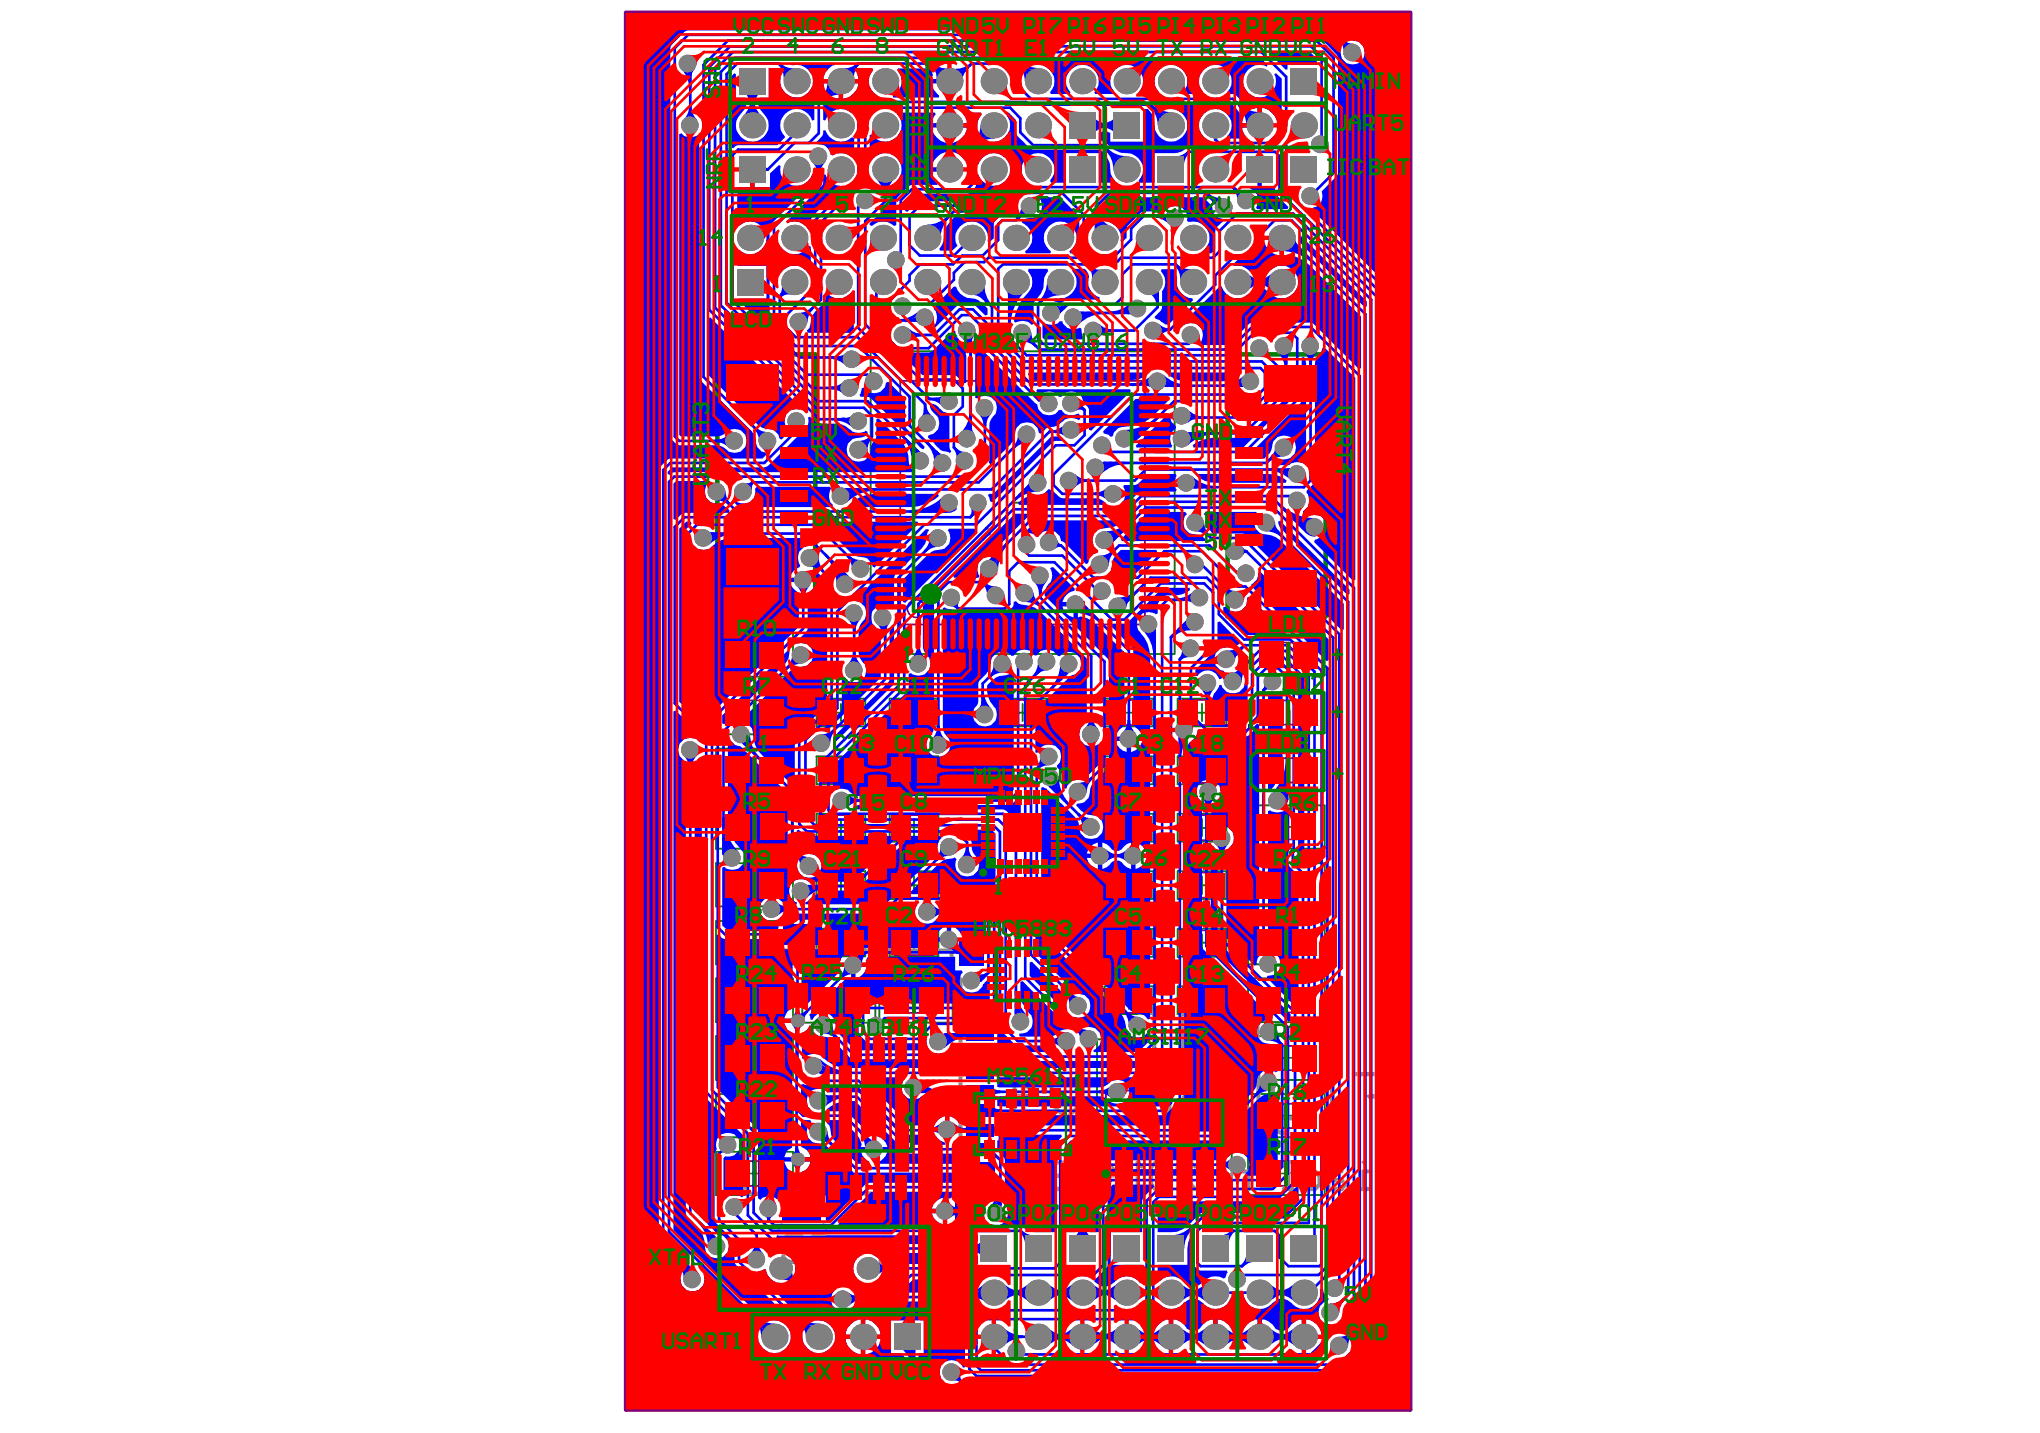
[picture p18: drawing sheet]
<svg xmlns="http://www.w3.org/2000/svg" width="288mm" height="202mm" viewBox="0 0 288 202" stroke-linecap="round" stroke-linejoin="round" font-family="sans-serif">
<g fill="none" stroke="#008000" stroke-width=".25">
<path d="M122.9 49.6h42.8v42.7h-42.8zM143 70.9h2.5M144.3 69.7v2.5M101 89.3h10.9v6.1h-10.9zM101 97.4h10.9v6.2h-10.9zM105.2 92.4h2.5M106.5 91.1v2.5M106.5 99.3v2.4M115.2 98.5h6.9v4h-6.9zM118.7 99.3v2.4M125.5 98.5h6.9v4h-6.9zM129 99.3v2.4"/>
<path d="M140.9 98.5h6.8v4h-6.8zM144.3 99.3v2.4M155.9 98.5h6.8v4h-6.8zM159.3 99.3v2.4M166.2 98.5h6.9v4h-6.9zM169.6 99.3v2.4M181.8 91.1v2.5M181.8 99.3v2.4M101 105.6h10.9v6.1h-10.9zM101 113.6h10.9v6.1h-10.9zM105.2 108.6h2.5M105.2 100.5h2.5"/>
<path d="M105.2 116.7h2.5M106.5 107.4v2.5M106.5 115.5v2.4M115.2 106.7h6.9v3.9h-6.9zM115.2 114.8h6.9v3.9h-6.9zM117.4 116.7h2.5M117.4 108.6h2.5M117.4 100.5h2.5M118.7 107.4v2.5M118.7 115.5v2.5M125.5 106.7h6.9v3.9h-6.9zM125.5 114.8h6.9v3.9h-6.9z"/>
<path d="M127.7 116.7h2.5M127.7 108.6h2.5M127.7 100.5h2.5M129 107.4v2.5M129 115.5v2.5M143 100.5h2.5M155.9 106.7h6.8v3.9h-6.8zM155.9 114.8h6.8v3.9h-6.8zM158 108.6h2.5M158 100.5h2.5M158 116.8h2.5M159.3 107.4v2.5"/>
<path d="M159.3 115.5v2.5M166.2 106.7h6.9v3.9h-6.9zM166.2 114.8h6.9v3.9h-6.9zM168.4 108.6h2.5M168.4 100.5h2.5M168.4 116.8h2.5M169.6 107.4v2.5M169.6 115.5v2.5M176.1 113.6h10.8v6.1h-10.8zM180.3 116.7h2.4M181.5 115.5v2.4M181.8 107.5v2.4"/>
<path d="M101 121.8h10.9v6.1h-10.9zM101 129.9h10.9v6.1h-10.9zM101 138h10.9v6.2h-10.9zM105.2 133h2.5M105.2 124.8h2.5M106.5 123.6v2.5M106.5 131.7v2.5M106.5 139.9v2.4M113.2 138.1h21.2v6.1h-21.2zM115.2 122.9h6.9v3.9h-6.9zM115.2 131h6.9v3.9h-6.9zM117.4 133h2.5"/>
<path d="M117.4 124.9h2.5M118.7 123.6v2.5M118.7 131.7v2.5M118.7 139.9v2.5M123.5 138.1v6.1M124.1 138.1v6.1M125.5 122.9h6.9v3.9h-6.9zM125.5 131h6.9v3.9h-6.9zM127.7 133h2.5M127.7 124.9h2.5M129 123.6v2.5M129 131.7v2.5"/>
<path d="M129 139.9v2.5M155.9 122.9h6.8v3.9h-6.8zM155.9 131h6.8v4h-6.8zM155.9 139.1h6.8v4h-6.8zM158 133h2.5M158 124.9h2.5M159.3 123.6v2.5M159.3 131.8v2.4M159.3 139.9v2.4M166.2 122.9h6.9v3.9h-6.9zM166.2 131h6.9v4h-6.9zM166.2 139.1h6.9v4h-6.9z"/>
<path d="M168.4 133h2.5M168.4 124.9h2.5M169.6 123.6v2.5M169.6 131.8v2.4M169.6 139.9v2.4M176.1 121.8h10.8v6.1h-10.8zM176.1 129.9h10.8v6.1h-10.8zM176.1 138h10.8v6.2h-10.8zM180.3 133h2.4M180.3 124.8h2.4M181.5 123.6v2.5M181.5 131.7v2.5"/>
<path d="M181.5 139.9v2.4M101 146.2h10.9v6.1h-10.9zM101 154.3h10.9v6.1h-10.9zM105.2 141.1h2.5M105.2 157.4h2.5M105.2 149.2h2.5M106.5 148v2.5M106.5 156.2v2.4M117.4 141.1h2.5M127.7 141.1h2.5M154.8 146.6h19v23.5h-19zM158 141.1h2.5"/>
<path d="M163 158.4h2.6M164.3 157.1v2.5M168.4 141.1h2.5M176.1 146.2h10.8v6.1h-10.8zM176.1 154.3h10.8v6.1h-10.8zM180.3 141.1h2.4M180.3 157.4h2.4M180.3 149.2h2.4M181.5 148v2.5M181.5 156.2v2.4M101 162.5h10.9v6.1h-10.9zM105.2 165.5h2.5"/>
<path d="M106.5 164.3v2.5M176.1 162.5h10.8v6.1h-10.8zM180.3 165.5h2.4M181.5 164.3v2.5"/>
</g>
<path d="M101.2 50h13.8v34h-13.8zM173.2 50h13.9v37h-13.9z" fill="none" stroke="#008000" stroke-width=".63"/>
<g fill="none" stroke="#800080" stroke-width=".25">
<path d="M127 53.7h34.5v34.4h-34.5zM103.8 90.6h5.3v3.5h-5.3zM103.8 98.8h5.3v3.4h-5.3zM116 98.7h5.3v3.6h-5.3zM126.3 98.7h5.4v3.6h-5.4zM141.6 98.7h5.4v3.6h-5.4zM156.6 98.7h5.4v3.6h-5.4zM166.9 98.7h5.4v3.6h-5.4zM179.2 90.6h5.2v3.5h-5.2zM179.2 98.8h5.2v3.4h-5.2zM103.8 107h5.3v3.4h-5.3zM103.8 115h5.3v3.4h-5.3z"/>
<path d="M116 106.9h5.3v3.5h-5.3zM116 115h5.3v3.5h-5.3zM126.3 106.9h5.4v3.5h-5.4zM126.3 115h5.4v3.5h-5.4zM156.6 106.9h5.4v3.5h-5.4zM156.6 115h5.4v3.5h-5.4zM166.9 106.9h5.4v3.5h-5.4zM166.9 115h5.4v3.5h-5.4zM178.9 115h5.3v3.4h-5.3zM179.2 107h5.2v3.4h-5.2zM103.8 123.1h5.3v3.5h-5.3zM103.8 131.2h5.3v3.5h-5.3z"/>
<path d="M103.8 139.4h5.3v3.4h-5.3zM116 123.1h5.3v3.5h-5.3zM116 131.2h5.3v3.5h-5.3zM116 139.5h5.3v3.4h-5.3zM126.3 123.1h5.4v3.5h-5.4zM126.3 131.2h5.4v3.5h-5.4zM126.4 139.5h5.2v3.4h-5.2zM156.6 123.1h5.4v3.5h-5.4zM156.6 131.2h5.4v3.6h-5.4zM156.6 139.3h5.4v3.6h-5.4zM166.9 123.1h5.4v3.5h-5.4zM166.9 131.2h5.4v3.6h-5.4z"/>
<path d="M166.9 139.3h5.4v3.6h-5.4zM178.9 123.1h5.3v3.5h-5.3zM178.9 131.2h5.3v3.5h-5.3zM178.9 139.4h5.3v3.4h-5.3zM103.8 147.5h5.3v3.5h-5.3zM103.8 155.7h5.3v3.4h-5.3zM156 153.8h16.6v9.1h-16.6zM178.9 147.5h5.3v3.5h-5.3zM178.9 155.7h5.3v3.4h-5.3zM103.8 163.8h5.3v3.5h-5.3zM178.9 163.8h5.3v3.5h-5.3z"/>
<circle cx="129.3" cy="85.9" r="1.25"/>
</g>
<path d="M88.3 1.8h110.7v197h-110.7z" fill="none" stroke="#800080" stroke-width=".63"/>
<path d="M102.6 134.1h31.7v2.8l1.2 1.2v30.2h-30.3v-23.1l-2.6-2.6zM160.7 142.8h4.2M162.9 142.8v6.2M167 142.8v5.2l1.1 1h2l1.1-1v-5.2M173.2 143.9l1.1-1.1h3.1v6.2h-3.1l-1.1-1zM129.9 178h1.3M131.2 175.5h-.7v2.5M132.4 178v-3.7l1.3 1.2 1.2-1.2v3.7" fill="none" stroke="#c0c073" stroke-width=".63"/>
<circle cx="130.5" cy="174.3" r=".31" fill="#c0c073"/>
<path d="M110.5 174.9l.7-.6h1.8v3.7h-1.8l-.7-.6zM114.3 174.9l.6-.6h1.3l.6 .6v.6l-.6 .6h-1.3l-.6 .6v.7l.6 .6h1.3l.6-.6M118 176.1l.7-.6h1.2l.6 .6v1.3l-.6 .6h-1.2l-.7-.6zM122.4 175.5h.6l1.3 1.2M124.3 175.5v2.5M125.5 175.5h1.9l.6 .6v1.3l-.6 .6h-1.9M191.8 167.7h1.3M193.1 165.2h-.7v2.5M194.3 165.2l2.5 2.5M196.8 165.2l-2.5 2.5" fill="none" stroke="#c0c073" stroke-width=".63"/>
<circle cx="192.4" cy="164" r=".31" fill="#c0c073"/>
<path d="M178.1 167.7h1.2M179.3 165.2h-.6v2.5M181.2 167.7h1.2M182.4 164h-.6v3.7M183.7 165.8l.6-.6h1.3l.6 .6v1.3l-.6 .6h-1.3l-.6-.6zM189.3 165.2h-1.2l-.7 .6v1.9h1.9l.6-.6-.6-.6h-1.9" fill="none" stroke="#c0c073" stroke-width=".63"/>
<circle cx="178.7" cy="164" r=".31" fill="#c0c073"/>
<path d="M159.9 167.7h1.3M160.5 164v3.7M162.4 164.6l.6-.6h1.3l.6 .6v2.5l-.6 .6h-1.3l-.6-.6zM168.7 164.6l-.6-.6h-1.3l-.6 .6v.6l2.5 2.5h-2.5M173.7 167.7v-1.9l.6-.6h1.9v2.5" fill="none" stroke="#c0c073" stroke-width=".63"/>
<circle cx="160.5" cy="164" r=".31" fill="#c0c073"/>
<path d="M141.9 167.7h1.2M142.5 164v3.7M144.4 164.6l.6-.6h1.2l.6 .6v2.5l-.6 .6h-1.2l-.6-.6zM148 165.8h1.9l.6-.6v-.6l-.6-.6h-1.2l-.7 .6v2.5l.7 .6h1.2l.6-.6M151.8 164.6l.6-.6h1.3l.6 .6v2.5l-.6 .6h-1.3l-.6-.6zM155.5 164l1.3 .6 1.2 1.2M155.5 166.5l.7-.7h1.8v1.3l-.6 .6h-1.2l-.7-.6zM160.5 164l.7 .6" fill="none" stroke="#c0c073" stroke-width=".63"/>
<circle cx="142.5" cy="164" r=".31" fill="#c0c073"/>
<g fill="none" stroke="#c0c073" stroke-width=".63">
<path d="M142.1 154.6h4.2l-3.1-3.1v6.3M148.4 151.5v4.2l2.1 2.1 2-2.1v-4.2M160.9 153.6v5.2l1 1h1M165.1 153.6v3.1l-1.1 1.1h-3.1M170.2 153.6h-2l-1.1 1v3.2h3.1l1.1-1.1-1.1-1h-3.1M173.4 151.5v6.3l2-2.1 2.2 2.1v-6.3M179.6 153.6v5.2l1.1 1h1M183.8 153.6v3.1l-1.1 1.1h-3.1M186.9 157.8h2.1M189 151.5h-1.1v6.3M191.1 151.5h4.1v6.3M193.2 154.6h2"/>
<path d="M142.5 164l.6 .6"/>
</g>
<g fill="#00f">
<path d="M179.2 97.7a1.72 1.72 0 0 0 1.5-.3l.3 .2v9.5a6.2 6.2 0 0 1-1.8 4.4l-.3-.1v-13.1z"/>
<path d="M103.6 70.5h.1a1.71 1.71 0 0 0 2 .3 1.71 1.71 0 0 0 .8-1.9l.3-.2h10.4l.1 .3a1.69 1.69 0 0 0 .2 2.2l-.1 .3h-13.2l-.6-.7z"/>
<path d="M119.8 71.2a5.7 5.7 0 0 1 3.6-1.5h9l.1 .3a6.3 6.3 0 0 1-4 1.5h-8.6z"/>
<path d="M143.7 70.9a4.6 4.6 0 0 1 3.2-1.2l.5-.1 .6-.6 .5 .2 1 .9 .4 .2h4.6a1.94 1.94 0 0 1 1.5 .6l-.1 .3h-12.1z"/>
<path d="M165 52.5h9.9l.1 .4a3.9 3.9 0 0 1-2.6 .9h-5a3.9 3.9 0 0 1-2.5-.9z"/>
<path d="M116.2 24.7l.3-.1a2.31 2.31 0 0 0 2.1 1.6l.1 .3-4.1 4.1-.2 .5v1.2l-.3 .1a2.19 2.19 0 0 0-3-.9l-.1-.2 5-5.1 .2-.4z"/>
<path d="M123.4 176.7h12.8a3.5 3.5 0 0 1 1.8 .5v1.1h-12.1a3.8 3.8 0 0 1-2.4-1.1l-.2-.1z"/>
<path d="M120.5 181.9h6.7l.4-.2 1.3-1.2h9.6l.1 .3a5.8 5.8 0 0 1-3.7 1.5h-14.1h-.2z"/>
<path d="M131.2 57.2l.2-.2a2.23 2.23 0 0 1 1.3 .7l.4 .4 .8 .2 .1 .2v4.6l.2 .6-.2 .2-.1-.1-1.2-.3-1.8-1.8 .1-.3a1.74 1.74 0 0 0 1.5-1.4 1.74 1.74 0 0 0-.8-1.9l-.3-.3z"/>
<path d="M127.4 49.7h3.9l.2-.1 3-3 .3 .1a1.42 1.42 0 0 0 .5 1.2l.6 .7 .3 .8 .2 .9v3.7l-.4 .1-1-1-.4-.2h-4.4l-2.9-2.8z"/>
<path d="M126.7 9.7h4.5a1.52 1.52 0 0 1 .3 1.4h2.5v.7h-2.5a2.15 2.15 0 0 0 1 1.7v.3h-6.5v-.4a2.19 2.19 0 0 0 .6-3.5z"/>
<path d="M140.9 160.1h8.8l.2 .2-.7 .8-.2 .4v12.3h-2.8a2.2 2.2 0 0 1-1.7-.6l-.5-.2h-2.8v-.3a1.77 1.77 0 0 0 .6-2.8v-6.2l-.1-.3-.7-.9-.3-.5v-1.1h.2z"/>
<path d="M144 138.5l.3-.1 6.4 6.4v.3l-1 .3a2.26 2.26 0 0 1-1.7 .8h-4.1l-.1-.2 .1-.2a1.66 1.66 0 0 0 1.7-.9 1.66 1.66 0 0 0-.4-2 4.1 4.1 0 0 1-1.2-3z"/>
<path d="M145.3 135.8l.3-.1 3.9 3.9a3.7 3.7 0 0 1 1 2.7l.1 .1-.3 .2-5-5z"/>
<path d="M140.7 145.3l.3-.1 2.4 2.2 4.6 .1a1.94 1.94 0 0 1 1.4 .6l-.1 .3h-7.8l-.8-.4z"/>
<path d="M139.5 69.7h.4l.5-.2 8-7.9h.6a1.12 1.12 0 0 1 1 .3l-.1 .3h-.9l-.5 .2-8.5 8.4-.3-.1-.2-.7h-.1z"/>
<path d="M151.4 37.9h1.6a1.55 1.55 0 0 1 .5 1.9 2.34 2.34 0 0 0 1.7 2.2l-.1 .3h-4.6a1.8 1.8 0 0 1-1.8 .2v-.4h.8a2.3 2.3 0 0 0 2.2-1.4 2.3 2.3 0 0 0-.4-2.5z"/>
<path d="M147.1 45.6l.3-.1a1.71 1.71 0 0 0 2.2-.2h.3a1.62 1.62 0 0 0 2.5 1l.2 .1a1.67 1.67 0 0 0 .3 1.2l-.1 .3h-5.4l-.3-.3z"/>
<path d="M145.2 37.9h2.6l.1 .3a1.99 1.99 0 0 0-.6 1.6 3.1 3.1 0 0 1-1 2.3l-.4 .5v.3v2.8l-.4 .1a1.75 1.75 0 0 0-2.1-.3l-.3-.1a7.7 7.7 0 0 1 2.3-4.5 2.22 2.22 0 0 0-.4-2.7z"/>
<path d="M172.1 96.6h.3a1.7 1.7 0 0 0 1.9 1.2 1.7 1.7 0 0 0 1.4-1.7v-.4h.4v4.8l-1.3 1.2h-3.4l-.3-.4v-2.4a1.92 1.92 0 0 1 .5-1.4z"/>
<path d="M160.3 62.8l4.6-4.5 .2 .2a1.89 1.89 0 0 0 .8 1.6v.3a1.64 1.64 0 0 0-.5 2.4l-.1 .3h-4.9z"/>
<path d="M163.9 38h1.7a3.1 3.1 0 0 1 .5 1.6 2.37 2.37 0 0 0 2.1 2.5l.2 .2-3.5 3.5h-.5l-.8-.7-.6-.2-.1-.2 .9-.9 .1-.2 .1-2a1.29 1.29 0 0 1 .4-1.2 2.18 2.18 0 0 0-.6-2.2z"/>
<path d="M101.9 100.9l9.3-9.1 .2 .2a2.44 2.44 0 0 1-.8 1.8l-8.4 8.4-.3-.2z"/>
<path d="M109.8 34.9l.4-.1a2.29 2.29 0 0 0 3.9-.1l.3 .1v3.7l-.3 .2a2.29 2.29 0 0 0-3.9-.2h-.4z"/>
<path d="M105.8 23.9h.7v2.5h2.2v-1.9l1.2-1.2 .3 .1a2.3 2.3 0 0 0 1.6 2.8 2.3 2.3 0 0 0 2.8-1.6l.3 .1v.8l-6.2 6.3-.1 14.5-.3 .1-4.1-4.1 .1-.2h3.9v-4.6h-4.2v-2.1l.3-.2a2.3 2.3 0 0 0 3.2 0 2.3 2.3 0 0 0 0-3.3 2.3 2.3 0 0 0-3.2 0l-.3-.1v-5.4h1.8z"/>
<path d="M100 44.9l.2-.1 12.8 12.7-.1 .3a1.67 1.67 0 0 0-2 .7 1.67 1.67 0 0 0 .4 2.1v.3l-1 1.1-.3-.1a1.79 1.79 0 0 0-1.7-1.4 2.12 2.12 0 0 1-1.3-.5l-7-7.1z"/>
<path d="M122 152h5.5l.2 .2a1.7 1.7 0 0 0 0 2.4 1.7 1.7 0 0 0 2.3 0l6 .1v3.2h-.2v.5h-.5a2.05 2.05 0 0 0-1.3-1v1.9h-.6v-1.9a2.02 2.02 0 0 0-1.4 1.1l-.5 .2h-.6h-2.5l-6.6-6.5z"/>
<path d="M121.6 54.8l.3-.1a1.7 1.7 0 0 0 1.8 .7 1.7 1.7 0 0 0 1.3-1.4l.4-.1 2.3 2.3 .1 4.1 2.6 2.6 .1 .2-.1 .3a2.03 2.03 0 0 1-1.2-1l-6.3-6.2-.5-.2h-1l-.1-.3 .1-.1z"/>
<path d="M146.9 27.8h2.7l2.7 2.7v4.1l.2 .4 .4 .4-.2 .3h-1.7l-.1-.3a2.29 2.29 0 0 0 .4-3.4 2.29 2.29 0 0 0-3.4 0 2.29 2.29 0 0 0 .4 3.4l-.1 .3h-3.5v-.3a2.26 2.26 0 0 0-.5-4v-.3a2.5 2.5 0 0 1 1.6-.4 1.65 1.65 0 0 0 .9-2.6z"/>
<path d="M144.9 74.8l1.4-1.4h12.2v.3a6.9 6.9 0 0 1-3.1 .9 1.72 1.72 0 0 0-1.2 1.4 1.72 1.72 0 0 0 .8 1.7l-.2 .3a1.74 1.74 0 0 0-1.3 1.4l-.3 .2-3-3.1-.5-.2a1.71 1.71 0 0 0-1.3-1.4 1.71 1.71 0 0 0-1.9 .8l-.3 .1a1.32 1.32 0 0 0-1.2-.7z"/>
<path d="M163.4 178.4h4.2a8 8 0 0 1 .4-4h.1l.3 .1v3.7a1.44 1.44 0 0 0 1 1h3.7l.1 .3-.1 .1-.2 .6-.2 .2a2.17 2.17 0 0 0-2.8 .4l-.7 .5-.8 .3a5.7 5.7 0 0 1-2-1.2 2.24 2.24 0 0 0-2.7 .3l-.3-.1z"/>
<path d="M171.8 87.8l.3-.1 2.8 2.8v.3a3.2 3.2 0 0 1-1.8 .5 1.67 1.67 0 0 0-1.7 1.5 1.67 1.67 0 0 0 1.3 1.8l.1 .3-.3 .3-.1 .5-.3 .1a1.69 1.69 0 0 0-1.4-1.2 1.69 1.69 0 0 0-1.7 .8l-.3-.2v-.7l3-3.1z"/>
<path d="M183.4 33.4l.2-.1 9.3 9.2v.7l-.3 .1-9.2-9.1-.1-.1z"/>
<path d="M186.6 49.1l.3-.1 4.3 4.3v28.5l-.3 .1-5.5-5.5 .2-.3 .4-.1a1.68 1.68 0 0 0 1.2-1.9 1.68 1.68 0 0 0-1.7-1.4l-1.6-.3v-.3a1.71 1.71 0 0 0 .5-2.6v-.3l1-1 .2-.4v-16.4a2.06 2.06 0 0 1 .8-1.7z"/>
<path d="M180.4 73.6l.2-.1 9.8 9.7v.6l-.3 .1-9.2-9.3a.92 .92 0 0 1-.5-.9z"/>
<path d="M95.8 74.6l1-1h.7l.1 .3-.9 .9-.2 .5v23.9l-.3 .1-.4-.3z"/>
<path d="M133.9 74.6h3.9l.1 .3-10.2 10.1-.3-.1v-3.2l3.6-3.6a2.49 2.49 0 0 1 1.9-.6 1.68 1.68 0 0 0 .8-2.7z"/>
<path d="M109.7 174.3h28.3v.7a3.5 3.5 0 0 1-1.8 .5h-25.7l-1-.9z"/>
<path d="M140.7 149.7h20.2l.4-.2 1.7-1.8 .4 .2v1.2l-1.7 1.6h-20.7l-.3-.1z"/>
<path d="M120.3 113.9l.5-.3h.5h21.1l.5-.2 .8-.9 .3 .1v3.4l-.3 .1-1.7-1.7-.5-.2h-21.1z"/>
<path d="M157.5 78.3l.7-.7h5l.1 .3-3 3h-3.6l-.1-.3 .1-.1 .2-.4a2.53 2.53 0 0 1 .6-1.8z"/>
<path d="M145.2 52.5h16.5l.2 .4-1.3 .6-.9 .1h-13.9l-.8-.7z"/>
<path d="M116.2 18.4h.3a2.26 2.26 0 0 0 3.7 1l.3 .1v2.6l-.3 .1a2.33 2.33 0 0 0-2.7-.3l-.3-.1a1.78 1.78 0 0 0-1.9-1.4l-.1-.3 .9-1z"/>
<path d="M111 176.7h10.6l.1 .4a2.02 2.02 0 0 0-.7 3.3l-.1 .3h-8.1a2.22 2.22 0 0 1-.6-1.8 2.27 2.27 0 0 0-1.2-1.8z"/>
<path d="M140.7 157.4l23.7-.1 1.2-1.2 .3 .2v1.8l-.7 .6h-24.3v-.8h-.2z"/>
<path d="M113.2 145.7a1.44 1.44 0 0 0 1-1h.3a1.61 1.61 0 0 0 1.7 1.5 2.12 2.12 0 0 1 1.4 .6l2.4 2.4 .5 .2h15.5v1.2l-.3 .1h-16a5.7 5.7 0 0 1-4-1.8 1.75 1.75 0 0 0-2.2 .5l-.3-.1z"/>
<path d="M136 117h3.9l.6 .6v9.5l-.3 .1-1-.9-.4-.2h-10.2l-.1-.3 4.1-4.1a2.49 2.49 0 0 1 1.8-.6l.3-.1 .3 .2a1.68 1.68 0 0 0 1.7 2.4 1.68 1.68 0 0 0 1-2.8 3.4 3.4 0 0 1-.7-2.2l-1.1-1.3z"/>
<path d="M113.6 127.3l.3-.1a5.8 5.8 0 0 1 2.5-1.5l4.4-.1 7.7-7.7h4.2l.2 .3a1.26 1.26 0 0 0-.6 1.3 2.1 2.1 0 0 1-.6 1.3l-6.8 6.8h-11.2z"/>
<path d="M158.6 68.4h1.8l.2-.2 1.4-1.3h3.9l.2 .3a1.55 1.55 0 0 0 0 1.8l-.2 .4h-4.9l-.4 .1-1.7 1.7h-.5l-.2-.3a1.64 1.64 0 0 0 .3-2.2z"/>
<path d="M155.7 60.8l4.5-4.5h4.5l.1 .3-1.9 1.9a6.9 6.9 0 0 1-4.7 1.8 1.65 1.65 0 0 0-1.2 1.2l-.3 .1-.3-.3-.7-.2z"/>
<path d="M94.2 66.6l.6-.7h13.3l.2-.2 4.5-4.4 .2-.3a1.64 1.64 0 0 0 1-2.1l.3-.1 .8 .8 .5 .2h2.4a3.2 3.2 0 0 1 2.3 1.1 2.14 2.14 0 0 0 1.7 0l.1-.1 .3 .1v.4a2.32 2.32 0 0 1-1.7 .5 1.69 1.69 0 0 0-1 2.5 1.69 1.69 0 0 0 2.6 .3l.4-.3 .1-.4a2.79 2.79 0 0 1 .8-2.1l.1-2.7 .3-.1 3 3.1a4.2 4.2 0 0 1 1.3 3.3l.1 .5 .5 .4-.2 .3h-33.5l-.3 .1-.4 .3-.3-.1z"/>
<path d="M95 68.2l.4-.3h4.3l.3 .3a1.68 1.68 0 0 0-.4 1.8 1.68 1.68 0 0 0 1.6 1 2.39 2.39 0 0 1 1.8 1l-.2 .3h-6.2l-.4 .2-.9 .8-.3-.1z"/>
<path d="M134.6 40.4l.3 .1a2.58 2.58 0 0 0 2.7 1.6l.8 .5 1 .9v.9l-.4 .1-1.5-1.4-2.1-.1-.4 .2-3.5 3.4-.3-.1v-.2a1.67 1.67 0 0 0 .5-2.7l1-1.3z"/>
<path d="M116.5 41.6l.3-.1a2.25 2.25 0 0 0 3.4-.3h.3v5.1l.1 .3-.1 .3h-6.5l-.2-.3a1.26 1.26 0 0 0 .6-1.2 2.1 2.1 0 0 1 .6-1.4l1.4-1.5z"/>
<path d="M127.7 28.5l1.2-1.2h7.6a1.8 1.8 0 0 0 1.2-1.2v-1.4l.3-.1a2.3 2.3 0 0 0 3.6 1.2 2.3 2.3 0 0 0 0-3.8 2.3 2.3 0 0 0-3.6 1.2h-.3v-2.2h.2a3.1 3.1 0 0 1 2.3-1 2.3 2.3 0 0 0 2.1-1.4 2.3 2.3 0 0 0-.4-2.5l.1-.2h.4l1 1v1.8l.1 .5 2 1.8 9.8 .1 .4 .4a3.1 3.1 0 0 1 1 2.4v.6l.6 1-.1 .3h-2.2v-4.2h-4.6v4.2h-2.1l-.1-.3a2.3 2.3 0 0 0-.1-3.2 2.3 2.3 0 0 0-3.2 0 2.3 2.3 0 0 0-.1 3.2l-.1 .3h-2.5l-2.7 2.6h-9.7l-.4 .2-1.4 1.3-.3-.1z"/>
<path d="M177.6 80.7l.2-.1 9.7 9.6v2.9l-.3 .2-10.6-10.6v-.3a1.47 1.47 0 0 0 1-1.7z"/>
<path d="M172.6 85.7l.3-.1a1.7 1.7 0 0 0 2.1 .6 1.7 1.7 0 0 0 1-1.9l.2-.1 5.2 5.1-.1 .3h-5.5l-3.2-3.2z"/>
<path d="M177.4 23.9h.7v2.5h1.8l.1 .9 1.8 1.9-.1 .3h-4.3l-.2-.3a1.69 1.69 0 0 0-.5-2.4l-.3-.2 .1-.2h.9z"/>
<path d="M179.2 7.2h5.5l1.1 1.1v.9h-4.1v.6h-.3l-2.3-2.3z"/>
<path d="M156.3 167.8l.7-.7h5.7l.2 .3-1.5 1.5-.2 .2v4.7h-4.5v4.6h4.5v2.5l-.3 .1a2.21 2.21 0 0 0-3.5-.2l-.7 .5-.8 .3-.8-.3-.7-.5a.44 .44 0 0 1 .3-.5l1.4-1.4 .2-.4z"/>
<path d="M146.1 131.4l.3-.2 11.7 11.7a3.6 3.6 0 0 1 .8 2.2 1.69 1.69 0 0 0 1.4 1.2 1.69 1.69 0 0 0 1.7-.7l.3 .1v1l-1.7 1.7h-6.2l-.1-.3a1.68 1.68 0 0 0 1-1.9 1.68 1.68 0 0 0-1.6-1.3 3.3 3.3 0 0 1-2.3-1.2l.2-.3a1.67 1.67 0 0 0 2.2-1.2 1.67 1.67 0 0 0-1.6-2l-.5-.2-5.6-5.6z"/>
<path d="M140.7 152h21.3l.5-.2 1.8-1.9 .3 .1v5.3l-.7 .8-23.2-.1v-1.3l.3-.1h14.1a2.08 2.08 0 0 1 1.7 .9 1.7 1.7 0 0 0 2.2-.5 1.7 1.7 0 0 0-.2-2.2 1.7 1.7 0 0 0-2.3 0 1.48 1.48 0 0 1-1.4 .5l-14.1 .1-.3-.1z"/>
<path d="M125.8 88.3l.1-.1 .3 .1v8.2l-8.3 8.1-.2-.1v-.2l.5-1 7.3-7.2v-6.6a1.7 1.7 0 0 1 .3-1.2z"/>
<path d="M102.7 104.3l.3-.1a1.73 1.73 0 0 0 1.5 1.1l6.7 6.6v7.9a1.79 1.79 0 0 0 .8 1 2.58 2.58 0 0 1 .5 1.8 1.7 1.7 0 0 0 2 1.2 1.7 1.7 0 0 0 1.4-1.8 1.7 1.7 0 0 0-1.7-1.5 2.17 2.17 0 0 1-1.8-1v-2.3l.3-.2 .7 .7 .4 .2h12.6l.1 .3-6.2 6.2h-6.2a1.7 1.7 0 0 0-2.6 .5 1.7 1.7 0 0 0 1 2.4l-.1 .3a2.77 2.77 0 0 1-2.6-.8 1.69 1.69 0 0 0-2.6 1.3 1.69 1.69 0 0 0 2.4 1.6l.2 .2v1.1l-.3 .1-6.9 .1-.7-.7v-8.1l.3-.1a1.7 1.7 0 0 0 2.4-.2 1.7 1.7 0 0 0-.1-2.3 6.2 6.2 0 0 1-1.8-4.3z"/>
<path d="M113 153l.3-.1 .5 .2h7.1l6.8 6.8 .5 .2h2.8a1.11 1.11 0 0 1 1.4 .5l.3 .3 .7 .3v.3h-4.8l-7.4-7.4h-4.4a1.7 1.7 0 0 0-2.5-.1 1.7 1.7 0 0 0 0 2.4l-.1 .4h-.6l-.6-.6z"/>
<path d="M146.4 54.9h13.1v.3l-5.5 5.6-.3-.2-.1-3-.1-.3-.6-.5a1.56 1.56 0 0 0-1.7-1.6 1.33 1.33 0 0 0-1.4 .8h-.4a1.65 1.65 0 0 0-2.5-.3l-.7-.5z"/>
<path d="M134.1 31.2l.8-.8h5.8l.2 .4-.5 .4-.2 .4v2l-.6 .6-.2-.1a2.3 2.3 0 0 0-2.6-2.8 2.3 2.3 0 0 0-1.7 3.4l-.7 .7h-1.7l-.2-.3a1.99 1.99 0 0 0 .7-1.6 3.1 3.1 0 0 1 1-2.3z"/>
<path d="M137.6 48.9l.3-.2 8.2 8.2 .3 .1a1.68 1.68 0 0 0 1.2 1.5 1.68 1.68 0 0 0 1.8-.7h.4a1.82 1.82 0 0 0 2.4 .5l.2 .5v.3l-.3 .2a1.71 1.71 0 0 0-2.2 .2 2.42 2.42 0 0 1-2 .8l-.3 .1-.7 .8-.3-.1a1.69 1.69 0 0 0-1.8-1.5 1.69 1.69 0 0 0-1.6 1.7 2.1 2.1 0 0 1-.5 1.3l-2.9 2.9-.3-.2 .1-5.2a2.06 2.06 0 0 1 .9-1.7 1.72 1.72 0 0 0-.4-2.1 1.72 1.72 0 0 0-2.2-.1l-.3-.1z"/>
<path d="M134.5 81.2l8.7-8.7h1.8l.2 .3-5.4 5.3a1.42 1.42 0 0 1-1.1 .7 1.87 1.87 0 0 0-.6 2.3l.1 .1-.1 .3h-3.5z"/>
<path d="M116.1 73.6h13.4l.1 .3-6.2 6.2-.2-.2a1.79 1.79 0 0 0-1.7-1.3 2.12 2.12 0 0 1-1.4-.6l-4.1-4.1z"/>
<path d="M176.6 93.8l1.3-1.4h3.2l3 3v26.7l-.4 .1-.6-.7v-1l.1-.3v-25l-.2-.4-1.8-1.8-.5-.2h-2.3l-.5 .2-1.2 1.2-.2-.2z"/>
<path d="M178.9 114.4l.3-.1a2.09 2.09 0 0 0 2.4-.2l.3 .1v5.7l-.1 .4v1.5l.2 .5 1.2 1.2v18.5l-.3 .1-4.2-4.2 .2-.3a1.68 1.68 0 0 0 1.8-1.6 1.68 1.68 0 0 0-1.7-1.7z"/>
<path d="M170.9 119.5l.3-.2a2.09 2.09 0 0 1 .6 1.5l.1 12 10.2 10.3v.9l-.3 .1-10.9-10.9z"/>
<path d="M183.7 50.4h.4l.2 .9v14.1l-.3 .1a1.62 1.62 0 0 0-2.1 .1h-2.2v-.3a3.8 3.8 0 0 1 1.9-.6 1.69 1.69 0 0 0 1.1-2.4 1.69 1.69 0 0 0-2.7-.4l-.3 .4-.1 .4a1.76 1.76 0 0 1-.6 1.4l-.6 .6h-2.5l-.1-.3 .4-.2 7.3-7.3 .2-.5z"/>
<path d="M130.2 85.4l1.3-1.2 .3 .1v18.2a2.25 2.25 0 0 1-.9 1.7 1.71 1.71 0 0 0 .5 2.3 1.71 1.71 0 0 0 2.3-.4 1.71 1.71 0 0 0-.1-2.3l-.5-.8-.1-.5v-16.7l.4-.1v.1l.5 .1a1.2 1.2 0 0 1 1 .5l6.9 .1a1.8 1.8 0 0 0 1.2-1.3v-.3l.4-.1a1.29 1.29 0 0 0 1.3 .6l1.3 .3 .7 .5 6.7 6.7v8.1a2.06 2.06 0 0 1-.9 1.7 1.76 1.76 0 0 0 .3 2.1 1.76 1.76 0 0 0 2.1 .3v-.1l.3 .1v2.6l-1.7 1.7a2.49 2.49 0 0 1-1.8 .7 1.96 1.96 0 0 0-1.3 1.1h-.2l-.3-1.6a1.41 1.41 0 0 0-.7-1.3v-.4a1.69 1.69 0 0 0-.3-2.6 1.69 1.69 0 0 0-2.5 .9l-.3-.1v-5.8l4.6-4.6a1.3 1.3 0 0 1 1-.6 1.7 1.7 0 0 0 .4-2.5 1.7 1.7 0 0 0-2.6 0 1.52 1.52 0 0 1-.9-.8 1.78 1.78 0 0 0-2.3 .6h-.3a1.71 1.71 0 0 0-3 .1h-.3a1.69 1.69 0 0 0-1.8-.4 1.69 1.69 0 0 0-1.1 1.5 2.1 2.1 0 0 1-.6 1.4l-1.1 1.2-.1 2.2a1.6 1.6 0 0 1-.5 1.5 1.7 1.7 0 0 0 1 2.5 1.7 1.7 0 0 0 2.2-1.6 1.44 1.44 0 0 0-.5-1.3 3.5 3.5 0 0 1-.9-2.8l.8-.8a2.49 2.49 0 0 1 1.8-.7l.5-.1 .3-.3 .3 .1v16.5l-.8 .9h-20.9a2.08 2.08 0 0 1-1.6-.9 2.14 2.14 0 0 0-1.8 0l-.1 .2-.3-.2v-3.4l10.5-10.4 .2-.5v-2l.3-.2a1.68 1.68 0 0 0 2.3-.1 1.68 1.68 0 0 0 0-2.4 1.92 1.92 0 0 1-.6-1.3z"/>
<path d="M120.7 84.5l10-9.9h.3l.1 .2a2.48 2.48 0 0 0-.4 1.6l-.5 .9-4 3.9v4.6l-.3 .2a1.7 1.7 0 0 0-2.5-.1 1.7 1.7 0 0 0 0 2.4l.5 .6 .3 .7 .1 .7v5.3l-7 6.9-.5 .4-.5 .2-.1-.3 2.4-2.4 .1-.2 .1-4.6 .3-.2a1.69 1.69 0 0 0 2.5 .5 1.69 1.69 0 0 0 .1-2.5 1.92 1.92 0 0 1-.5-1.4v-3a2.06 2.06 0 0 1 .8-1.7 1.7 1.7 0 0 0-1.2-2.5z"/>
<path d="M97.7 77.1l.3-.1a1.68 1.68 0 0 0 2.5 .1 4.1 4.1 0 0 1 2.8-1.2h9.9l.9 .9-.1 .2a1.67 1.67 0 0 0-1.1 2.7l-.1 .3a2.09 2.09 0 0 0-1.3 1.5h3.7l-.2-.6 .2-.2 1.5 1.4v17.3l-4.5 4.5v6.8l-.4 .1-4.3-4.3a4.5 4.5 0 0 1-1.3-3.3 1.71 1.71 0 0 0-1.5-1.3l-.1-.3 6.9-6.9a2.8 2.8 0 0 1 2-.7 1.69 1.69 0 0 0 1.1-2.1 1.69 1.69 0 0 0-2.1-1.1l-.1-.3 1.4-1.4 .2-.4v-4.4a1.28 1.28 0 0 1 .7-1.2l.3-.4 .2-.6h-3.7a2.15 2.15 0 0 0 1 1.4l.2 .8v4.1l-11.9 11.8-.1 .5v1.1l-.4 .1-2.6-2.6z"/>
<path d="M101.1 131.9l.3-.1 .4 .5 .5 .2h7.2l.3 .2v1.2h1.4l.3 .7 .3 .8v6.9a1.58 1.58 0 0 0-1.1 1.4h1.8v.6h-1.8v.1a1.52 1.52 0 0 0 1.1 1.3v16.2a1.65 1.65 0 0 0-1.1 1.3h3.6a1.62 1.62 0 0 0-1.2-1.4l-.1-3.6 .3-.2h1l.2 .3a1.68 1.68 0 0 0-.6 1.9 1.68 1.68 0 0 0 1.6 1.1 2.12 2.12 0 0 1 1.4 .6l3.6 3.5h15.2l.3 .1v1.3l-13.6 .1-.2 .1-5.2 5.2h-.5v-1.1h-3.3v-.6h3.3v-1.9h-3.3v-3.3a1.58 1.58 0 0 0 1.1-1.4h-3.6v.1a1.47 1.47 0 0 0 1.1 1.3 6 6 0 0 1-.6 3.3h-1.4v.4l-.2 .1a1.76 1.76 0 0 0-2.3 .2l-.3-.3-.1-9.6-.1-.3-5.7-5.6z"/>
<path d="M170.1 72.2h7.1l.3 .3a1.68 1.68 0 0 0-.4 1.9 1.68 1.68 0 0 0 1.6 1l.7 .1 1.2 .6 9 9.1v3.6l-.3 .1-13.5-13.4-.4-.2h-4.3l-.2-.2a2.47 2.47 0 0 1-.6-1.8l-.1-.5-.3-.3z"/>
<path d="M163.4 184.1l.3-.1a2.2 2.2 0 0 0 3.2-.1l.7-.5 .8-.3a5.3 5.3 0 0 1 2 1.2 2.28 2.28 0 0 0 3.3-1.3h1.9a2.26 2.26 0 0 0 3.8 .9l.7-.5 .8-.3a5.3 5.3 0 0 1 2 1.2 2.27 2.27 0 0 0 2.5-.1 2.27 2.27 0 0 0 .8-2.3l.3-.2h.2a1.56 1.56 0 0 0 .8 1.5l-.1 .3a1.68 1.68 0 0 0-1.3 1.9 1.68 1.68 0 0 0 1.8 1.4l.2 .3-1.3 1.3-.3-.1a2.37 2.37 0 0 0-2.2-2.2v2.5h-.6v-2.5a2.86 2.86 0 0 0-2 1.4l-.8 .3a1.59 1.59 0 0 1-1.3-1l-.6-.4-.6-.3h-.3v2.5h-.7v-2.5a2.86 2.86 0 0 0-2 1.4l-.8 .3a1.59 1.59 0 0 1-1.3-1l-.6-.4-.5-.3h-.4v2.5h-.6v-2.5a2.86 2.86 0 0 0-2 1.4l-.8 .3a1.59 1.59 0 0 1-1.3-1l-.6-.4-.6-.3h-.3v2.5h-.7v-2.5a2.86 2.86 0 0 0-2 1.4l-.8 .3-.9-.4-.3-.4 .1-.2 .6-.2 1.6-1.6 .2-.5z"/>
<path d="M163.4 169.8l.3-.3h16.9l.5-.2 1.8-1.9 .3 .1v1.3l-2.2 2.3h-11.3l-.5 .2-1.5 1.6-.1-.1a2.8 2.8 0 0 1-2.4 1h-1.8z"/>
<path d="M154.2 164.9h17.9a1.94 1.94 0 0 1 1.4 .6l-.1 .3-16.9 .1-1.3 1.3-.2 .4v6.2h-1.1l-.4-.8-.1-.8v-6.4z"/>
<path d="M169.1 66.9h9.9a3.9 3.9 0 0 1 2.6 .9l-.2 .3h-9.9a3.9 3.9 0 0 1-2.6-.9z"/>
<path d="M168.3 62.8a5.1 5.1 0 0 1 2.9-1h4.4l.4-.2 5.9-5.9 .2-.4h.3v.9l-7 6.9h-7z"/>
<path d="M169 103l.3-.1 .8 .8 .5 .2h5.1a1.4 1.4 0 0 0 1.2-1.4l.5-.4 .3 .1v32.6a1.74 1.74 0 0 0-.4 1.3l-.2 .1-4-3.9v-11.5a2.06 2.06 0 0 1 .8-1.7 1.7 1.7 0 0 0-.4-2.3 1.7 1.7 0 0 0-2.3 .3l-.3-.1v-2.1a3.6 3.6 0 0 1 1.2-2.3 1.7 1.7 0 0 0-1.1-2.5 1.7 1.7 0 0 0-2.1 1.6l.2 .9a1.44 1.44 0 0 1 .5 1.5l.1 19.6 9.9 9.9-.2 .3a1.69 1.69 0 0 0-2 1.5 1.69 1.69 0 0 0 1.7 1.8l.5 .1 .7 .4v3.4l-.3 .2a1.67 1.67 0 0 0-2.6 1.3 2.1 2.1 0 0 1-.6 1.4l-5.6 5.6h-4.6l-.2-.3 .5-.5 .2-.4v-51.4a3.2 3.2 0 0 1 1-2.4 1.87 1.87 0 0 0 .9-1.6z"/>
<path d="M174 37.3l.6-.6h1l.5-.2 1.5-1.5 .1-.4v-.5l.4-.4 .3 .1a2.38 2.38 0 0 0 2.2 2.2v-2.4h.6v2.4a2.47 2.47 0 0 1 1.9 .3l1 .5 .8 .7 7.2 7.1v7.3l-.4 .1-6.3-6.3-.5-.2h-8.2l-.5 .2-3 3h-3.8l-.1-.3a1.66 1.66 0 0 0 .2-2.1 1.66 1.66 0 0 0-1.9-.7l-.4 .2-.1 .1-.2-.3 5.2-5.2 .3-.1a2.29 2.29 0 0 0 3.9 1l.6-.5 .8-.3 .9 .3 .6 .5a2.3 2.3 0 0 0 3.3 .1 2.3 2.3 0 0 0 0-3.3 2.3 2.3 0 0 0-3.3 .1l-.6 .5-.9 .3-.8-.3-.6-.5a2.36 2.36 0 0 0-2.2-.7z"/>
<path d="M144.4 8.1l33.3-.1 1.2 1.2-.2 .2a2.29 2.29 0 0 0-3.2 1.7 2.29 2.29 0 0 0 2.6 2.6 2.29 2.29 0 0 0 1.7-3.2l.3-.2 .8 .8v6.3l-.3 .3-.4-.1a2.48 2.48 0 0 0-2.1-2.3v2.4h-.4v.3h-2.4v.3l.3 .6 .3 .3-.2 .3h-2.4l-.1-.3a2.31 2.31 0 0 0-.5-3.5 2.31 2.31 0 0 0-3.4 1.1 2.31 2.31 0 0 0 1.6 3.1l.5 .6-.1 .3-3.8 .1a2.7 2.7 0 0 1-2.1 .7h-2.5v4.2h-2.1l-.1-.3a2.3 2.3 0 0 0 .4-2.5 2.3 2.3 0 0 0-2.2-1.4 3.1 3.1 0 0 1-2.3-1l-.8-.7h-.8v-1.2l.9-.3 .8 .3v1.3h4.6v-4.6h.7a2.71 2.71 0 0 1 .9 2.3 2.3 2.3 0 0 0 2.3 2.3 2.3 2.3 0 0 0 2.3-2.4 2.3 2.3 0 0 0-2.3-2.2l-.8-.1-.8-.4-.2-.1 .1-.2h10.2l.7 .7a2.99 2.99 0 0 1 1 1.7l-.1 .4h2.1v-2.1h-.3a3 3 0 0 1-1.7-.9l-1-1-.4-.1h-.7l-.1-.3a2.3 2.3 0 0 0-.1-3.2 2.3 2.3 0 0 0-3.2 0 2.3 2.3 0 0 0-.1 3.2l-.1 .3h-2.6l-.2-.3a2.3 2.3 0 0 0-.1-3.2 2.3 2.3 0 0 0-3.2 0 2.3 2.3 0 0 0 0 3.2l-.2 .3h-2.6l-.1-.3a2.3 2.3 0 0 0-.1-3.2 2.3 2.3 0 0 0-3.2 0 2.3 2.3 0 0 0-.1 3.2l-.1 .3h-2.7l-.1-.3a2.3 2.3 0 0 0-.1-3.2 2.3 2.3 0 0 0-3.2 0 2.3 2.3 0 0 0-.1 3.2l-.1 .3h-2.6l-.1-.3a2.3 2.3 0 0 0 .4-2.5 2.3 2.3 0 0 0-2.2-1.3l-.8-.1-.8-.4-.4-.3z"/>
<path d="M155.4 29.4l1.5-1.6h13l1 1.1 .2 .3a1.73 1.73 0 0 0 1.5 1.7v.3l-.9 .9-.1 .2-.1 2.8-.6 .6h-1.2v-.3a2.3 2.3 0 0 0 .8-2.9 2.3 2.3 0 0 0-2.8-1.2l-.2-.2a1.65 1.65 0 0 0-.8-1.9 1.65 1.65 0 0 0-2 .4 1.72 1.72 0 0 1-1.3 .2h-2l-.4 .2-2 2v1.6l-.6 .5-.3-.1a2.32 2.32 0 0 0-1.5-2.6 2.45 2.45 0 0 1-1.2-2z"/>
<path d="M158.2 76l3.8-3.8h5.2l.3 .3a1.68 1.68 0 0 0-.4 1.9 1.68 1.68 0 0 0 1.6 1 2.1 2.1 0 0 1 1.4 .6l-.1 .3h-11.7z"/>
<path d="M150.2 161.7l.9-.8 20.6-.1 6-5.9a2.49 2.49 0 0 1 1.8-.6l.4-.2 .1-.1 .3 .1v10.3l-1.5 1.4h-2.9l-.2-.3a1.68 1.68 0 0 0 .2-2.4 1.68 1.68 0 0 0-2.5 0 1.94 1.94 0 0 1-1.3 .6h-18.4l-1.4 1.3-.2 .5-.1 7.5-.3 .8h-1.2l-.3-.2z"/>
<path d="M122.7 19.1l.3-.1a2.29 2.29 0 0 0 3.4 .5 2.29 2.29 0 0 0 .2-3.4l.1-.2h5.2l.1 .2-.2 .3-.3 .7v.3h4.9v-.3l-.2-.7-.3-.3 .1-.2h2.4l.1 .2a1.99 1.99 0 0 0-.6 1.6 3.1 3.1 0 0 1-1 2.3l-.4 .5v.3v1.9h-.3a2.52 2.52 0 0 0-1.9-1.2v2.4h-.3v.3h-2.5a1.93 1.93 0 0 0 .9 1.6l-.1 .3h-3.6l-.5 .2-1.7 1.7v3.8l-.3 .1a2.27 2.27 0 0 0-3.2 0l-.3-.1v-.3l2.7-2.6 .1-.5a3.6 3.6 0 0 1 1-2.9 2.29 2.29 0 0 0-.1-3.4 2.29 2.29 0 0 0-3.4 .5l-.3-.1zM134.3 18v2.1a2.39 2.39 0 0 0 2.1-2.1zM131.5 18a2.39 2.39 0 0 0 2.2 2.1v-2.1zM132.2 22.2l-.4 .5-.3 .6v.3h2.2v-2.1h-.3l-.7 .2z"/>
<path d="M118.3 172.7l4.6-4.6 13.1 .1v.6l-.1 .1h-1.6l-.3 .2-.3-.1v1.8h-.3v.3h-1.9a2.05 2.05 0 0 0 1.7 1.6l-.1 .3h-14.7zM132 169.5l-.3 .4-.2 .6h1.5v-1.5l-.6 .2z"/>
<path d="M116.7 156.4a4.6 4.6 0 0 1 4-1.1l7.4 7.4 7.9 .1v1.3l-.3 .1h-11.6l-.1-.3a2.15 2.15 0 0 0 1.2-1.5h-3.7a2.03 2.03 0 0 0 1.2 1.5l-.1 .3h-1.6l-3.2-3.2a2.47 2.47 0 0 1-.6-1.8l-.2-.5-.4-.4 .1-.3h2.2l1.8 1.9a1.88 1.88 0 0 1 .8 1.7v.2h1.5v-1.6h-.1l-3.5-3.4h-2.6zM123.7 160.2v1.6h1.5a2.12 2.12 0 0 0-1.5-1.6z"/>
<path d="M110.1 129.4a1.94 1.94 0 0 1 1.4-.5h13.7l.5-.2 1.2-1.3h2.4l.1 .3a1.69 1.69 0 0 0 .4 2.2 1.69 1.69 0 0 0 2.2-.1 1.94 1.94 0 0 1 1.4-.6h4.8l.7 .7v1.8h-1.5v2.6h-.6v-2.6h-1.2a2.15 2.15 0 0 0-1.4-1v1.8h-.3v.4h-1.9l.3 .6-.2 .2h-10.2l-.9 .6h-.3v1.5h1.5v-.3l.3-.5h12.3v1.9h.9l.2 .3a1.7 1.7 0 0 0 .4 2.6 1.7 1.7 0 0 0 2.4-1l.7-.6 .3 .1v3l-.3 .3h-17.1a1.68 1.68 0 0 0-1.1 1.1v3.2l1.3 1.2 7 .1 .5-.2 .5-.5 .3 .1a1.42 1.42 0 0 0 .2 1.3l-.1 .3h-10.2l-2.2-2.3a2.47 2.47 0 0 1-.7-1.8 1.7 1.7 0 0 0-1.5-1.2 1.7 1.7 0 0 0-1.6 1l-.4-.1-.1-.7 4.8-4.7a1.17 1.17 0 0 1 1.1-.4v-1.6h-1.6l.1 .3-.4 .8-4.8 4.6-.2-.1v-8.1h3.3v-1.8h-3.3v-.3h-.4v-2.1h-2.6zM113.5 129.7v1.8h3v-1.8zM132.6 131.2l-.3 .4-.3 .6h1.6v-1.5l-.6 .2zM119 134.8l-.3 .4-.2 .6h1.6v-1.5l-.7 .2zM120.7 136.4v1.6a1.75 1.75 0 0 0 1.5-1.6z"/>
<path d="M103.6 10.3l.2 .2v3.3h1.3l.3 .8-.3 .8-.5 .6a2.3 2.3 0 0 0-.1 3.3 2.3 2.3 0 0 0 3.3 0 2.3 2.3 0 0 0-.1-3.3l-.5-.6-.3-.8 .3-.8h1.3v-4.1h1.2a3.1 3.1 0 0 1 .5 1.6 2.29 2.29 0 0 0 3.3 2.2 2.29 2.29 0 0 0 0-4l-.5-.3h-1.5v-.4h6.3v.4a2.33 2.33 0 0 0-1.6 1.9h4.9v-.3a1.08 1.08 0 0 1 .3-1.1h1.7l.1 .2a2.19 2.19 0 0 0 .7 3.5l-.1 .4h-1.2l-.5 .1-1.4 1.5-.2 .5-.3 .1a2.26 2.26 0 0 0-3.7 1l-.3-.1v-2.1h.1a3 3 0 0 1 1.7-1l.3 .1v-2.1h-2.1l.1 .3a2.99 2.99 0 0 1-1 1.7l-.3 .5-.1 .3v2.3l-.3 .1a2.31 2.31 0 0 0-3.4-1.3 2.31 2.31 0 0 0-.4 3.7l-1.1 1.1h-5.5h-.3l-.4 .4-.3-.1v-10zM119 11.8v2.1a2.39 2.39 0 0 0 2.1-2.1z"/>
<path d="M148.3 80.1l.3-.1 3.1 3-.1 .4a2.05 2.05 0 0 0-1.7 1.5h1.9v.3h.3v1.9l.3-.1a3.6 3.6 0 0 1 2.3 1.2l4 3.8v9.7a1.28 1.28 0 0 1-.7 1.2l-.3 .4-.3 .6h3.8a2.15 2.15 0 0 0-1-1.4l-.3-.8v-9.9l-.2-.5-3-3 .2-.3h1.8l.4-.2 5-4.9h3.8v.3a4 4 0 0 1-3.2 .8 1.78 1.78 0 0 0-1.3 1.4v1.1l-.4 .2a1.64 1.64 0 0 0-1.9-.1 1.64 1.64 0 0 0-.6 1.9l.1 .4 .3 .3a5.4 5.4 0 0 1 1.4 3.3v51.2l-.3 .1a1.41 1.41 0 0 0-1.5-.8 2.84 2.84 0 0 1-1.5-1l-12.1-12v-18.9l.3-.1 .1 .1 .4 .1 4 4.1a2.47 2.47 0 0 1 .7 1.8 1.68 1.68 0 0 0 1.9 1.2 1.68 1.68 0 0 0 1.4-1.8 1.68 1.68 0 0 0-1.7-1.5 2.12 2.12 0 0 1-1.4-.6l-.7-.8 .1-.2a1.59 1.59 0 0 0 1.8-1.7 2.1 2.1 0 0 1 .6-1.4l1.9-1.9 .2-.5-.1-14.8-9-9.1v-.3a2.06 2.06 0 0 1 .9-1.6 2.12 2.12 0 0 0 0-1.8l-.1-.1zM149.9 85.5a2.12 2.12 0 0 0 1.6 1.6v-1.6zM159.6 104.5v1.6a2.12 2.12 0 0 0 1.6-1.6zM157.4 104.5a2.12 2.12 0 0 0 1.6 1.6v-1.6zM155.5 118.8v3.8a2.16 2.16 0 0 0 1.4-1 1.12 1.12 0 0 1 1.7 .4l.4 .3 .6 .3v-3.8a2.16 2.16 0 0 0-1.4 1 1.12 1.12 0 0 1-1.7-.4l-.3-.3zM160.2 118.8v1.6h1.6a2.12 2.12 0 0 0-1.6-1.6zM153.9 119.4l-.3 .4-.2 .6h1.5v-1.6l-.6 .3zM160.2 121v1.6a2.12 2.12 0 0 0 1.6-1.6zM153.4 121a2.12 2.12 0 0 0 1.5 1.6v-1.6z"/>
<path d="M88.3 1.8h110.7v197h-110.7zM96.6 4.5l-1.8 1.9-.2 .4v54.8a1.8 1.8 0 0 0 1.2 1.2h5.4a2.28 2.28 0 0 1 1.6 .9 1.7 1.7 0 0 0 2.2-.5 1.7 1.7 0 0 0-.2-2.3 1.7 1.7 0 0 0-2.3 .1 1.94 1.94 0 0 1-1.4 .6h-5l-.3-.3v-42.4l.4-.1a1.71 1.71 0 0 0 2.2 .3l.3 .1v34l.1 .5 7.3 7.2a2.27 2.27 0 0 1 .6 1.7 1.81 1.81 0 0 0 1.3 1.3l.2 .2-.6 .6h-13l-.4 .2-1 1-.2 .4v108.8l.2 .5 1.4 1.4a5.5 5.5 0 0 1 1.5 3.9 1.69 1.69 0 0 0 2.1 1.2 1.69 1.69 0 0 0 1.1-2.1l.3-.1 6.4 6.4a2.71 2.71 0 0 1 1 2.3 2.3 2.3 0 0 0 2.3 2.3 2.3 2.3 0 0 0 2.3-2.4 2.3 2.3 0 0 0-2.4-2.2 3.1 3.1 0 0 1-2.3-1l-11.9-11.8v-73.1l.3-.2 3.7 3.7v.7l-.3 .1-.1-.1a1.68 1.68 0 0 0-2.4 0 1.68 1.68 0 0 0 0 2.4 1.92 1.92 0 0 1 .6 1.3v62.8l.2 .5 1.2 1.3a4.2 4.2 0 0 1 1.3 3.3 1.68 1.68 0 0 0 2.9 .7 1.68 1.68 0 0 0-1.1-2.8l-3.3-3.2v-62.6a1.95 1.95 0 0 1 .7-1.5l.3 .2v47.1l.2 .4 5.7 5.7v8.6l-.3 .1-.1-.1a1.8 1.8 0 0 0-2.1 .3l-.3-.1v-5.6l.2-.3 .4 .1a1.7 1.7 0 0 0 1.7-1.9 1.7 1.7 0 0 0-2.1-1.5 1.7 1.7 0 0 0-1.1 2.3l-.4 .6 .1 9.6 2.8 2.8v2.9l.1 .4 8.7 8.7a2.5 2.5 0 0 1 .8 2.1 2.31 2.31 0 0 0 2.6 1.6 2.31 2.31 0 0 0 1.9-2.5 2.31 2.31 0 0 0-2.3-2 5.1 5.1 0 0 1-3.4-1.4l-5.3-5.2 .2-.3 .7-.2 .1-.2 .3 .1a2.16 2.16 0 0 0 2.1 1.9 2.44 2.44 0 0 1 1.9 .7l.4 .2h5l.2 .3a1.71 1.71 0 0 0 .2 2.4 1.71 1.71 0 0 0 2.3-.1l.6-.5 .7-.3 .7-.1h15.3a1.42 1.42 0 0 1 1.1 .4l-.1 .3-.2 .1-1.9 1.9-.2 .3v6.3h-.3l-.1-.2a1.7 1.7 0 0 0-2.5-.5 1.7 1.7 0 0 0-.1 2.6l-.2 .3h-1.6l-1.8-1.8v-2.4h.8v-4.6h-4.7v4.6h1.5l.5 .5a4.5 4.5 0 0 1 .7 2.5l.1 .2 2.2 2.1 .5 .2h59.1l.4-.2 5.8-5.8 .1-149.2-.2-.4-11.3-11.2 .1-.3a1.63 1.63 0 0 0 1.3-2.3l2.1-2.2 .2-.4v-16.2l-.2-.5-1.8-1.8 .1-.3h1.5l.4 .5 .4 1.3a1.68 1.68 0 0 0 1.7 1.7 1.68 1.68 0 0 0 1.6-1.7 1.68 1.68 0 0 0-1.6-1.7 .92 .92 0 0 1-1-.5l-.7-.7-.5-.2h-91.6zM122.1 186.1v2.2h2.1a2.39 2.39 0 0 0-2.1-2.2zM120 186.8l-.4 .5-.3 .6v.4h2.2v-2.2h-.3l-.7 .3zM122.1 188.9v2.1a2.39 2.39 0 0 0 2.1-2.1zM119.3 188.9a2.39 2.39 0 0 0 2.2 2.1v-2.1z"/>
</g>
<g fill="none" stroke="#00f" stroke-width=".38">
<path d="M97.4 8.5l.2-.2h-.5v.7M104 9l-1.5 1.5M104.2 21.1l-.9 .8M94.6 65.3l-1 1M95.2 61.6l.6 .6M98.3 74l-1.2 1.3M99.3 75.3l-.6 .6M106.2 68l-1.3 1.4M104.6 103.6h-.3l-.3 .3M102.1 120.4l.6 .6h.6M97.7 179.2v1.3M102.1 161.5h.6"/>
<path d="M103.7 170.3v.8M109.2 172.8h1"/>
</g>
<circle cx="110.2" cy="172.8" r=".19" fill="#00f"/>
<path d="M110.8 44.6v1.5M108.9 173.6h1M114.9 188.6h.6" fill="none" stroke="#00f" stroke-width=".38"/>
<circle cx="116.2" cy="172.8" r=".19" fill="#00f"/>
<g fill="none" stroke="#00f" stroke-width=".38">
<path d="M115.5 18.8l-1.3 1.4h-2.1M121.2 9l-2.5 2.5M123.4 15.2l-1.3 1.2M134 11.5h.6M124.6 39.8l-.9 .9M124.9 28.4l-2.8 2.8M127.1 36.4v.6M128.4 38.8v.8M128.4 34.6l1.4 1.4M129.8 29l-1.4 1.4M134.6 38.5v1M135.8 36l-1.3 1.3"/>
<path d="M112.4 59.4v1.4M118.9 54.7v-.1l.1 .1h.9M120 50.4l.2 .3M120.2 59.1l.2 .3h.8M122.4 52.9l.6 .5-.4 .4h.8M123 58.6v3M127.1 42.9h4.1M130.5 59.4l.4 .3h.3M130.5 44.8l-.4 .4M134.6 53.5l1.3 1.3M136 46.1l-.5 .5h1M114.3 78.7v.1"/>
<path d="M118.7 69l-.5 .5 .5 .5M130.2 64.4l-.3 .3v.3M133.7 65.3v.4M134 70.9v.9l-.3 .4M134.6 63.1l1.6 1.6M139.6 79.2v1M112.4 92.9h.1M124.9 86.8l-.3 .3M134.9 84h-.3l-.3 .3v.7l.9 .8M141.5 93.6l-2.8 2.8M113.7 115.1l1.3 1.3M115.8 104.8h.1"/>
<path d="M136.5 118.8v3.2M138.7 100.5l.3 .3M113.4 125l-.4 .4v.3M133.9 132.5v.7l1.1 1.1M137.1 138.3h1.3M138.5 128.6l1 1M112.4 156.5h.1M112.5 144l-.1 .1M114.8 150.3l1 1M115 154.7l.5 .6M124.9 143.6l-1.1 1.1h-.1M133.4 145.9l-1 1"/>
<path d="M133.7 159.3v-.3l-.3 .3h.6M138.2 148.8l.2-.2 .4 .4M112.4 163.5h.1M112.5 170.8h.7M116.5 173.6h.1M128.6 179.9l-1.4 1.4M133.4 170.8h3.1M141.2 169.9l-.7 .6v.6M120 183l-1 1v-.7M128 188.6l1 .9M129 193.5l2.2 2.2M134.3 193.5l1.4 1.4"/>
<path d="M137.8 192.7l.6 .6M140.2 188.6v1.5M140.2 182.3l-.6 .7"/>
</g>
<g fill="#00f">
<circle cx="139.5" cy="75.3" r=".19"/>
<circle cx="139.2" cy="74.5" r=".19"/>
</g>
<g fill="none" stroke="#00f" stroke-width=".38">
<path d="M137.1 9h4.1M142.5 15.2l1.5 1.5M143.2 8.2l3.3 3.3M144 18.7l1.8 1.8M144 11.8v.7M144.8 14.4l.3 .4M137.1 39.8v.6M139.5 36.4l-.6 .6M140.9 33.9l-2.2 2.1M141.4 31.1l-.5 .5M142.4 39.8h1M145.4 29.1l-2 2"/>
<path d="M152.9 34.6l1.5 1.4M153.5 36.4l.5 .5M154.7 29.1v3.3M158.2 36.4l-.5 .5M158.4 38.7v3.3M159.6 33.8l-2.2 2.2M161.4 30.4l-1.8 1.8M162.1 39.8l1.3 1.2M137.3 43.6l1.9 1.9M139 58.1h.6M147.9 56.5l.1 .1v.3M150.7 42.9l-1.3 1.2h-1"/>
<path d="M153 57.8v3.6M160.5 43.5h.7l-.7 .6M162.9 46.5h2.2M163.4 53.8v.3l-.4 .3M138.4 71.5v-.3l-.4-.3v.9M143.7 79.3l-1.3 1.3M144.9 78.1l.3 .3M148 76.5l.5 .4h1.2M148.1 60.9h3.3M148.7 68.4l1.2 1.3M155.5 62.8l1 .9M155.9 65.3l-1.3 1.3h-.6"/>
<path d="M155.9 76.1v.1M158.7 61.9v.3h1.3M161 70l-1.8 1.8M167.4 68.1l.7 .6M168.7 79.6h.9M168.7 73.7l2.2 2.2M144.7 83.1v.2M147.7 93.3h.3M150.9 93.6v1M162.1 88l.8 .8M164.7 84.6l-.7 .8M167.4 87.7h1.3"/>
<path d="M169.3 84.3v-.6l-.9 .9M148.2 109.6v1.3M154 103l.6 .6h-.6M155.9 107.9l-3.8 3.8M143.4 143.4l.6 .7M152.2 141.3v.6M153 146.2l.7 .7h.1l-.1-.4M153 146.2h.7l-.7 .7zM160.7 144.6l-.2 .1M164 149.3l-2 2M165.2 155.6l-1.1 1.1M166.5 158.4l-1.1 1"/>
<path d="M144 173.6l2.5 2.5M149.6 178.1l-.8 .8M150.9 160.2l-1.3 1.3M154 164.3l-1.3 1.2M155.7 178.5l-1.4 1.4M163.5 168.8l-.8 .8M169 178.2l.4 .4M170.1 172.5l-1.1 1.1M143.5 190.6l.6 .6 .2-.1M152.9 188.4l-.2 .2M158.8 188.4l.2 .2"/>
</g>
<circle cx="167.4" cy="61.9" r=".19" fill="#00f"/>
<path d="M171.5 38.8v1.4M168.1 47.3h.9M173.1 93h.6M174.3 95.2v.6M174.6 82.7h1.1M176.3 102.7l-.6 .6M175.2 179.9l-.6 .6" fill="none" stroke="#00f" stroke-width=".38"/>
<circle cx="174.3" cy="84.6" r=".19" fill="#00f"/>
<path d="M172 83.2v3.5M174.3 84.6l.1-.1v1.2" fill="none" stroke="#00f" stroke-width=".38"/>
<circle cx="172.9" cy="82.9" r=".19" fill="#00f"/>
<path d="M172.9 82.9l1.5 1.6" fill="none" stroke="#00f" stroke-width=".38"/>
<circle cx="174.4" cy="84.5" r=".19" fill="#00f"/>
<g fill="none" stroke="#00f" stroke-width=".38">
<path d="M96.3 9.7a3.6 3.6 0 0 1 1.1 2.6M96.6 9.5a2.73 2.73 0 0 1 .8 1.9M96.7 16.9a2.55 2.55 0 0 0 .7-1.8 2.55 2.55 0 0 0 .8 1.8M96.9 9.2a1.8 1.8 0 0 1 .5 1.3M96.9 17.2a1.68 1.68 0 0 0 .5-1.2 1.68 1.68 0 0 0 .5 1.2M97.4 8.5v9.2M97.8 9.7a1.49 1.49 0 0 0-.4 1.1M102.5 10.5v32.2l12.1 12h4.3M104 9h5.9l2.5 2.5M105 16.5a4 4 0 0 0 1.2-2.8 4 4 0 0 0 1.1 2.8M105 12.6a4 4 0 0 1 1.2 2.8 4 4 0 0 1 1.1-2.8M105.2 12.4a3.1 3.1 0 0 1 1 2.2"/>
<path d="M105.5 17a2.17 2.17 0 0 0 .7-1.5 2.17 2.17 0 0 0 .6 1.5M105.5 12.1a2.17 2.17 0 0 1 .7 1.5 2.17 2.17 0 0 1 .6-1.5M106.2 14.6a3.1 3.1 0 0 1-1 2.2M106.2 14.6a3.1 3.1 0 0 0 .9 2.2M106.2 11.5v6.2M107.1 12.4a3.1 3.1 0 0 0-.9 2.2M110.5 9.5a2.17 2.17 0 0 1 .6 1.8M110.5 9.5a2.19 2.19 0 0 0 1.8 .6M111.1 10.1a1.57 1.57 0 0 0 1.2 .5M111.1 10.1a1.55 1.55 0 0 1 .4 1.3M112.3 9.8a2.86 2.86 0 0 1-2.4-.8 2.86 2.86 0 0 1 .9 2.3M112.4 17.7v.9l-2.5 2.5h-5.7"/>
<path d="M117 11.5a4.3 4.3 0 0 1-1.2 2.8 4 4 0 0 1 2.9-1.2M117.4 11.5a3.1 3.1 0 0 1-.9 2.2M117.7 11.5a2.17 2.17 0 0 1-.6 1.5M118.7 12.4a2.19 2.19 0 0 0-1.6 .6M118.7 12.7a3.1 3.1 0 0 0-2.2 .9M118.7 11.5l-3.2 3.1v4.2M118.8 9.8a2.88 2.88 0 0 0 2.3-.8 2.83 2.83 0 0 0-.8 2.3M120 10.1a1.55 1.55 0 0 0-.5 1.3M120 10.1a1.57 1.57 0 0 1-1.2 .5M120.6 9.5a2.19 2.19 0 0 1-1.8 .6M120.6 9.5a2.17 2.17 0 0 0-.6 1.8M121.2 9h10.3l2.5 2.5"/>
<path d="M122.1 16.4v8.8l-6.3 6.2v10.9l-3.1 3.1M123.4 15.2h19.1M132 9.5a2.17 2.17 0 0 1 .7 1.8M132.1 9.5a2.19 2.19 0 0 0 1.7 .6M132.6 10.1a1.57 1.57 0 0 0 1.3 .5M132.6 10.1a1.55 1.55 0 0 1 .5 1.3M133.8 9.8a2.86 2.86 0 0 1-2.3-.8 2.86 2.86 0 0 1 .8 2.3M135.6 10.5a1.69 1.69 0 0 1-1.5 .4M135.7 10.4a1.55 1.55 0 0 0-.4 1.1M136 10a2.13 2.13 0 0 1-1.9 .5M136.3 9.7a2.49 2.49 0 0 0-.7 1.8M136.6 9.5a2.63 2.63 0 0 1-2.4 .7"/>
<path d="M137.1 9a3.1 3.1 0 0 1-2.8 .8M137.1 9l-2.5 2.5M138.5 17.7a4 4 0 0 1-1.1 2.8M139 17.7a3.1 3.1 0 0 1-.9 2.2M139.3 17.7a2.17 2.17 0 0 1-.6 1.5M140.2 18.6a2.19 2.19 0 0 0-1.5 .7M140.2 18.9a3.1 3.1 0 0 0-2.2 .9M140.2 19.4a4 4 0 0 0-2.8 1.1M140.2 17.7l-3.1 3.1v5.3l-.6 .6h-7.8l-1.6 1.6v8.1M141.2 9l2.8 2.8M143.2 8.2h-39.5l-2 1.9v33l13.6 13.5h7.1l7.8 7.8M143.6 8.6a4 4 0 0 1 1.2 2.9"/>
<path d="M143.7 8.6a4 4 0 0 0 2.8 1.2M144 16.7v2M144 12.5l1.5 1.4h28.5l3.7 3.8M144.3 9.3a3.1 3.1 0 0 0 2.2 .9M144.3 9.3a3.1 3.1 0 0 1 .9 2.2M144.8 14.4h-22.2l-1.4 1.4v9.2l-6.2 6.1v9.3l-4.2 4.2M144.9 9.9a2.17 2.17 0 0 1 .6 1.6M144.9 9.9a2.19 2.19 0 0 0 1.6 .6M145.1 14.8h17.2l2.9 2.9M152.7 17.7h6.3M153.4 17a2.19 2.19 0 0 0 1.5 .7 2.19 2.19 0 0 0-1.5 .6M153.6 16.8a3.1 3.1 0 0 0 2.3 .9"/>
<path d="M153.9 16.5a4 4 0 0 0 2.8 1.2 4 4 0 0 0-2.8 1.1M155.9 17.7a3.1 3.1 0 0 0-2.3 .9M155.9 17.7a3.1 3.1 0 0 1 2.2 .9M157.8 16.5a4 4 0 0 1-2.8 1.2 4 4 0 0 1 2.8 1.1M158.1 16.8a3.1 3.1 0 0 1-2.2 .9M158.3 17a2.19 2.19 0 0 1-1.5 .7 2.19 2.19 0 0 1 1.5 .6M162.4 14.9a4 4 0 0 1 1.2 2.8M162.4 14.8a4 4 0 0 0 2.8 1.2M163 15.5a3.1 3.1 0 0 0 2.2 .9M163.1 15.5a3.1 3.1 0 0 1 .9 2.2M163.7 16.1a2.17 2.17 0 0 1 .6 1.6M163.7 16.1a2.19 2.19 0 0 0 1.5 .6"/>
<path d="M171.2 19.3l.3 .2v.2M171.5 17.7v2M171.5 19.7l.5 .5h7l2.5-2.5v-6.9l-3.5-3.5h-74.6l-2.5 2.5v33.6l14.2 14.1h6.8l1.1 1.1M171.8 19.3l-.2 .1-.1 .3M174.9 14.9a4 4 0 0 1 1.2 2.8M174.9 14.8a4 4 0 0 0 2.8 1.2M175.5 15.5a3.1 3.1 0 0 0 2.2 .9M175.6 15.5a3.1 3.1 0 0 1 .9 2.2M176.2 16.1a2.17 2.17 0 0 1 .6 1.6M176.2 16.1a2.19 2.19 0 0 0 1.5 .6M182.4 17.8a2.92 2.92 0 0 1-.9 2.4M182.7 17.8a2.23 2.23 0 0 1-.7 1.8"/>
<path d="M183.1 17.8a1.61 1.61 0 0 1-.5 1.3M183.8 19.3a2.95 2.95 0 0 0-2.3 .9M183.9 19a2.26 2.26 0 0 0-1.8 .6M183.9 18.6a1.63 1.63 0 0 0-1.3 .4M184 17.7l-2.5 2.5M186.2 19.9l.3-.4v-11.5l-1.5-1.5h-82l-2.9 3v34.2l15.5 15.4h4.6M188.8 5.1a3.3 3.3 0 0 1 1 2.3M189.5 5.7a2.42 2.42 0 0 1 .7 1.7M189.6 5.8a1.82 1.82 0 0 0 1.3 .6M190.1 6.4a1.49 1.49 0 0 1 .5 1M190.9 7.1l-2.2-2.2h-91.6l-1.9 1.9v54.8M103.3 21.9v20.5l10.6 10.5h8.5"/>
<path d="M106.2 23.9h2.1M107.7 23.5l.4 .3 .2 .1M108.3 23.9l-.2 .1-.4 .4M112.1 39.8l-2.1 2M112.1 20.2l-3.8 3.7M114.8 22.8a2.55 2.55 0 0 1 .7 1.8 2.55 2.55 0 0 1 .8-1.8M115 22.5a1.68 1.68 0 0 1 .5 1.2 1.68 1.68 0 0 1 .5-1.2M115.5 22v3.8l-6.3 6.3v14.8l3.6 3.5h7.2M122.1 31.2v14.6l7.8 7.7h4.7M122.1 28.3l-1 1v17l10.1 10M123.7 25.1a4 4 0 0 1 1.2 2.8 4 4 0 0 1 1.2-2.8M124 24.8a3.1 3.1 0 0 1 .9 2.2 3.1 3.1 0 0 1 .9-2.2"/>
<path d="M124.3 24.5a2.17 2.17 0 0 1 .6 1.6 2.17 2.17 0 0 1 .7-1.6M124.9 23.9v4.5M128.4 39.6l-2.9 2.9v1.6l1.1 1.1h3.5M128.4 30.4v4.2M130.9 33.6l3.7-3.8h6.4l2.6-2.6h6.3l3 3.1v4.3M132.4 32a2.19 2.19 0 0 1-1.5 .6M132.4 32a2.17 2.17 0 0 0-.6 1.6M133 31.4a3.1 3.1 0 0 0-.9 2.2M133.1 31.4a3.1 3.1 0 0 1-2.2 .9M133.7 30.7a4 4 0 0 1-2.8 1.2M133.7 30.7a4 4 0 0 0-1.2 2.9M134.5 37.3h-4.6l-1.5 1.5"/>
<path d="M134.6 39.5l-3.4 3.4M135.8 36h2.9M137.1 33.6l-2.5 2.4h-4.8M137.7 39.8a2.17 2.17 0 0 0 .6 1.8M138 39.8a2.86 2.86 0 0 0 .8 2.3M138.4 39.9a3.5 3.5 0 0 0 1 2.8M138.7 39.9a4.2 4.2 0 0 0 1.3 3.4M138.9 37h-2.8l-1.5 1.5M139.5 36.4h14M140.9 31.6v2.3M141.4 31.1h2M142.4 39.8v7.9l2.5 2.4h28.9l3.2-3.2h5.2l.9 .8v8.7l-7.4 7.3h-19.2"/>
<path d="M143.2 39.6a2.67 2.67 0 0 0-.8 1.9l-.2-.5M143.5 39.9a3.5 3.5 0 0 0-1.1 2.5M144.3 29.1a2.55 2.55 0 0 1-.8 1.8 2.57 2.57 0 0 1 1.9-.8M144.7 29.1a1.68 1.68 0 0 1-.5 1.2M145.4 29.8a1.69 1.69 0 0 0-1.2 .5M145.8 20.5h9.7l3.5 3.4M147.9 39.8a4 4 0 0 1-1.2 2.8M148.4 39.8a3.1 3.1 0 0 1-1 2.2M148.7 39.8a2.17 2.17 0 0 1-.7 1.5M149.6 39.8l-3.1 3.1v5l.6 .6h20.6l1.3-1.2M154 36.9h3.7M154.2 38.2a1.49 1.49 0 0 1 .4 1.3"/>
<path d="M154.2 38.1a1.5 1.5 0 0 0 1.4 .4M154.4 36h3M154.7 29.8a2.93 2.93 0 0 0 1.7 2.6M154.7 32.1a1.87 1.87 0 0 0 1.1 1.7M154.7 31.5a2.12 2.12 0 0 0 1.2 1.9M154.7 30.9a2.37 2.37 0 0 0 1.4 2.1M154.7 30.3a2.68 2.68 0 0 0 1.5 2.5M154.7 32.4l1.2 1.2M155.5 38.2a1.93 1.93 0 0 1-1.8-.6 1.99 1.99 0 0 1 .6 1.9M155.9 39.8l-2.6-2.5h-11.8l-.6 .6v9.4l3.6 3.7h33.6l1.2 1.2v2.9l-1.5 1.5h-12.1l-5.7 5.6M156.1 21.1a4 4 0 0 1 1.2 2.8M156.2 21.1a4 4 0 0 0 2.8 1.1"/>
<path d="M156.8 21.7a3.1 3.1 0 0 0 2.2 1M156.8 21.7a3.1 3.1 0 0 1 .9 2.2M157.4 22.4a2.17 2.17 0 0 1 .6 1.5M157.4 22.3a2.19 2.19 0 0 0 1.6 .7M158.2 36.4h13l.9-1v-2.8l2.5-2.5h7.9l11.8 11.8v147.5l-4.7 4.7h-51.8l-1-1v-6.3l2-2h22.4l.6-.6v-14.8l1.7-1.7h16.1l2.1-2.1v-20.7l-11.5-11.4v-20.9M158.4 38.7l1.4-1.4h6.1l2.5 2.5M159.6 32.2v1.6M161.4 30.4h3.8M162.1 39.9a1.74 1.74 0 0 1 1.3 1.7M162.5 30.4a3.6 3.6 0 0 1 2.6 1.1M163.4 30.4a2.76 2.76 0 0 1 2 .8M164.4 30.4a1.82 1.82 0 0 1 1.2 .6"/>
<path d="M165.1 30a1.5 1.5 0 0 1-1 .4M165.9 37.3a2.88 2.88 0 0 0 2.3 .8M165.9 37.3a2.86 2.86 0 0 1 .8 2.3M166.4 37.9a2.17 2.17 0 0 1 .6 1.7M166.4 37.8a2.19 2.19 0 0 0 1.8 .7M166.6 22.5a1.61 1.61 0 0 0-.5 1.3M166.6 22.6a1.63 1.63 0 0 1-1.3 .4M167 38.5a1.57 1.57 0 0 0 1.3 .4M167 38.4a1.55 1.55 0 0 1 .5 1.3M167.1 21.9a2.26 2.26 0 0 1-1.8 .7M167.2 22a2.24 2.24 0 0 0-.6 1.8M167.7 21.4a2.92 2.92 0 0 0-.8 2.3"/>
<path d="M167.7 21.4h12.2l.7 .6v5.1l14.5 14.5v148.2l-5.1 5.1h-54.3a1.25 1.25 0 0 0-1.2-.3M167.7 21.4l-2.5 2.5M167.8 21.4a2.94 2.94 0 0 1-2.4 .9M170.1 27.2a3.3 3.3 0 0 0 2.6 .9M170.7 27.8a2.57 2.57 0 0 0 2 .7M171.2 28.4a1.88 1.88 0 0 0 1.5 .5M171.4 28.4l.2 .5 .1 .3M171.5 38.8l2.8-2.8h1.3l1.5-1.4v-.7l2.8-2.8h2.3l11.3 11.2v146.8l-4.2 4.2h-50.9M172.4 28.6v.3l.3 .3 .4-.3h-1.3l-1.7-1.7h-13.5l-1.9 1.9a3.2 3.2 0 0 0 1.8 2.9M174.6 39.8h6.3M174.7 27.1a1.69 1.69 0 0 0 1.2 .5M174.7 27.1a1.68 1.68 0 0 1 .5 1.2"/>
<path d="M175.3 39.1a2.19 2.19 0 0 0 1.5 .7 2.19 2.19 0 0 0-1.5 .6M175.5 38.9a3.1 3.1 0 0 0 2.2 .9M175.8 38.6a4 4 0 0 0 2.8 1.2 4 4 0 0 0-2.8 1.1M175.9 27.2a2.57 2.57 0 0 1-1.8-.7 2.56 2.56 0 0 1 .7 1.8M176.5 28.3l-.6-.7h-.7l-1.2-1.2h-31.6l-2.6 2.6h-10M177.7 39.8a3.1 3.1 0 0 1 2.3 .9M177.7 39.8a3.1 3.1 0 0 0-2.2 .9M179.7 38.6a4 4 0 0 1-2.8 1.2 4 4 0 0 1 2.8 1.1M180 38.9a3.1 3.1 0 0 1-2.3 .9M180.2 39.1a2.19 2.19 0 0 1-1.5 .7 2.19 2.19 0 0 1 1.5 .6M180.9 33.7a2.76 2.76 0 0 1 1.9 .8M180.9 34.1a3.7 3.7 0 0 1 2.6 1"/>
<path d="M180.9 34.5a4.6 4.6 0 0 1 3.2 1.3M180.9 34.9a5.5 5.5 0 0 1 3.8 1.5M180.9 35.2a6.4 6.4 0 0 1 4.5 1.9M180.9 33.6v1.6l1.3-1.3 10.5 10.4v144.5l-3.8 3.7h-46.2l-2.5-2.4M181.5 20.2v6.6l14.4 14.4v148.9l-5.6 5.6h-59.1M182.6 33.6a1.62 1.62 0 0 0 .4 1.1M184.9 27.6l3.3-3.2v-16.2l-2.5-2.5h-83l-3.4 3.5v44l9 9M110 41.8v4.8l2.3 2.2h8.9l7.2 7.2v4l5.3 5.3M110.5 40.2a1.74 1.74 0 0 1-.5 1.6M110.8 46.1l1.5 1.5h8.7l9.5 9.4M110.9 40.1a1.37 1.37 0 0 1-.4 1.3 1.34 1.34 0 0 1 1.3-.4M111.7 41.4a1.76 1.76 0 0 0-1.7 .4"/>
<path d="M112.7 44.7a1.69 1.69 0 0 0 1.2-.5 1.58 1.58 0 0 0-.5 1.2M112.7 44.3a2.57 2.57 0 0 0 1.8-.7 2.56 2.56 0 0 0-.7 1.8M117 50.4a3.4 3.4 0 0 1 2.5 1M117.9 59.1a3.5 3.5 0 0 1 2.5 1.1M118 50.4a2.51 2.51 0 0 1 1.7 .8M118.8 59.1a2.63 2.63 0 0 1 1.9 .7M118.8 50.4a1.63 1.63 0 0 1 1.2 .5M119.2 54a2.57 2.57 0 0 1-1.9 .7 2.57 2.57 0 0 1 1.9 .8M119.4 54.2a1.69 1.69 0 0 1-1.2 .5 1.69 1.69 0 0 1 1.2 .5M119.5 49.9a1.69 1.69 0 0 1-1.2 .5M119.7 59.1a1.69 1.69 0 0 1 1.2 .5M120.4 58.7a1.63 1.63 0 0 1-1.1 .4"/>
<path d="M123.7 40.7v5.4l3 3h4.3l4.7-4.6h1.2l1.5 1.4v2.3l8.2 8.3h1.3M127.9 46.8a1.69 1.69 0 0 0 1.2 .5 1.69 1.69 0 0 0-1.2 .4M128.2 46.5a2.57 2.57 0 0 0 1.8 .8 2.57 2.57 0 0 0-1.8 .7M129.1 45.2l.7 .3M129.8 44a4.1 4.1 0 0 1-2.9 1.2M130.1 44.3a3.3 3.3 0 0 1-2.3 1M130.3 44.5a2.32 2.32 0 0 1-1.6 .7M130.5 57.9a1.49 1.49 0 0 1-.4 1.1M130.5 58.5a1.18 1.18 0 0 0 .5 .9M130.5 57.7a1.74 1.74 0 0 0 .8 1.4M130.5 57a2.3 2.3 0 0 0 1 1.9M130.5 57v2.7"/>
<path d="M131.2 56.3a2.51 2.51 0 0 1 1.9 .9M131.2 56.3h2.5M131.9 56.3a1.88 1.88 0 0 1 1.5 .7M132.7 56.3a1.31 1.31 0 0 1 1.1 .5M133.2 55.8a1.5 1.5 0 0 1-1 .5M135.7 47.4a4.2 4.2 0 0 1 1.3 3M135.9 54.8v2.5l-1.3 1.3v4.5a1.86 1.86 0 0 1 .5 1.7M136 47.1a3.4 3.4 0 0 1 1 2.4M136 46.1l1 1v14.3l-.5 .5M136.3 46.8a2.42 2.42 0 0 1 .7 1.8M137 60a2.42 2.42 0 0 1-.7 1.7M137 59a3.4 3.4 0 0 1-1 2.4"/>
<path d="M137 58.1a4.2 4.2 0 0 1-1.3 3M137.1 41.1a1.57 1.57 0 0 1 1.1 .4M137.1 41.4a2.51 2.51 0 0 1 1.8 .7M137.1 40.4l2.9 2.9v4.3l4.4 4.3h33.5l.6 .6v2.2l-.9 1h-17.6l-11.3 11.2v1.5M137.2 47.4l-.2 .6M137.3 43.6h-1.9l-3.6 3.7h-4.4M138.2 58.3a2.55 2.55 0 0 1 .8 1.8 2.55 2.55 0 0 1 .7-1.8M138.5 58a1.68 1.68 0 0 1 .5 1.2 1.68 1.68 0 0 1 .5-1.2M139 58.1v6.9l-2.3 2.2h-41.5l-.8 .8v105.8l14.9 14.8M139 57.5l.6 .6M139.2 45.5v2.4l6.3 6.3h17.7M143.7 40.2a4.5 4.5 0 0 0-1.3 3.1"/>
<path d="M144 40.4a5.3 5.3 0 0 0-1.6 3.8M144.3 40.7a6.3 6.3 0 0 0-1.9 4.4M144.3 46.9l2.4 2.4h26.8l3.2-3.2h8.2l7 6.9v133.9l-2.9 2.9M144.5 40.9a7.1 7.1 0 0 0-2.1 5.1M145 46.9a1.68 1.68 0 0 0 .5 1.2 1.59 1.59 0 0 0-1.2-.5M145.4 46.9a2.55 2.55 0 0 0 .7 1.8 2.57 2.57 0 0 0-1.8-.7M147.3 56.1l-.7 .3M149.6 40.7a2.19 2.19 0 0 0-1.5 .7M149.6 41a3.1 3.1 0 0 0-2.2 .9M149.6 41.5a4 4 0 0 0-2.8 1.1M149.9 43.6a1.25 1.25 0 0 1-1.4 .2M150.3 43.3a1.44 1.44 0 0 1-1.6 .3"/>
<path d="M150.4 59.9a3.2 3.2 0 0 1-2.3 1M150.7 42.9a1.63 1.63 0 0 1-1.9 .3M151.2 56.9h.9l.9 .9M151.4 57.2a.82 .82 0 0 1 1 .1M151.6 57.4a.88 .88 0 0 1 1.1 .1M151.8 57.8a.94 .94 0 0 1 1.2 .1M152.9 44.1a2 2 0 0 0-1.5 .6M153.7 44.1a2.88 2.88 0 0 0-2 .9M154.7 44.1a3.8 3.8 0 0 0-2.7 1.2M154.8 46.1a1.69 1.69 0 0 0 1.2 .5 1.69 1.69 0 0 0-1.2 .5M155 45.9a2.57 2.57 0 0 0 1.9 .7 2.57 2.57 0 0 0-1.9 .8M155.5 44.1a4.7 4.7 0 0 0-3.3 1.4"/>
<path d="M158.4 42l-1 .9h-6.7M159.8 42.8a4.7 4.7 0 0 1-3.3 1.3M160.1 43a3.8 3.8 0 0 1-2.7 1.1M160.3 43.3a2.88 2.88 0 0 1-2 .8M160.5 44.1h-8.4l-.6 .7M160.6 43.6a2 2 0 0 1-1.4 .5M161.8 41a2.12 2.12 0 0 1 1.6 2.1M161.9 40.7a1.99 1.99 0 0 1 1.5 1.9M161.9 54.3l.7 .3M162 40.3a1.87 1.87 0 0 1 1.4 1.8M162.6 53.1a4.2 4.2 0 0 1-2.9 1.2M162.8 59.5a5.8 5.8 0 0 1-4.1 1.7"/>
<path d="M162.8 53.3a3.3 3.3 0 0 1-2.3 .9M163.2 53.6a2.38 2.38 0 0 1-1.7 .7M163.2 46.1l.4 .3 .5 .1M163.3 53.8a2 2 0 0 0 1.4 .6M163.4 41v2.3l-3.4 3.3h-5.7M163.4 58.9a6.7 6.7 0 0 1-4.7 1.9M163.5 45.9a2.13 2.13 0 0 0 1.5 .6M163.6 53.6a2.88 2.88 0 0 0 2 .8M163.9 53.3a3.8 3.8 0 0 0 2.7 1.1M164.1 53a4.7 4.7 0 0 0 3.3 1.4M164.4 46.5a1.31 1.31 0 0 0-1.1 .5M167 58.5a1.69 1.69 0 0 0 1.2 .5"/>
<path d="M167.3 58.1a2.57 2.57 0 0 0 1.8 .8M167.5 57.9a3.5 3.5 0 0 0 2.5 1.1M168.7 59a1.63 1.63 0 0 0-1.1 .4M171.5 40.2l-6.4 6.3a1.88 1.88 0 0 0-1.5 .8M175.7 53a4.7 4.7 0 0 1-3.3 1.4M176 53.3a3.8 3.8 0 0 1-2.7 1.1M176.3 53.6a2.88 2.88 0 0 1-2.1 .8M176.5 53.8l-.6 .6h-12.9M176.5 53.8a2.01 2.01 0 0 1-1.4 .6M177.7 49.1l2.5 2.5v3.7l-3.6 3.6h-8.5M180.4 49.6a3.6 3.6 0 0 1 1.1 2.5M180.7 49.3a2.73 2.73 0 0 1 .8 1.9"/>
<path d="M181 49a1.8 1.8 0 0 1 .5 1.3M181.2 48.8v-.3l-.3-.3h.3l.3 .3v6.7l-5.9 5.9h-8.9l.7 .8h-.6M181.9 49.6a1.49 1.49 0 0 0-.4 1M184.2 49.6a2.55 2.55 0 0 1 .7 1.8 2.55 2.55 0 0 1 .8-1.8M184.4 49.3a1.68 1.68 0 0 1 .5 1.2 1.68 1.68 0 0 1 .5-1.2M184.9 48.8v19l-.9 .9h-15.9M93.6 66.3v108.8l4.1 4.1M95.8 62.2h7.9M97.1 75.3v24.2l3.4 3.4v50.9l5.8 5.8v11.5l2.6 2.5M98.3 74h16.9l6.3 6.2M99.3 75.3h14.2l6.1 6.1v1.3M100.7 75.3a2 2 0 0 0-1.5 .5"/>
<path d="M101.2 70a1.69 1.69 0 0 1 1.1 .5M101.2 69.4l2.8 2.8h29.7M101.5 75.3a2.88 2.88 0 0 0-2 .8M101.8 69.4a1.68 1.68 0 0 0 .5 1.1M102.2 69.4a2.55 2.55 0 0 0 .8 1.8 2.58 2.58 0 0 0-1.8-.8M102.5 75.3a3.8 3.8 0 0 0-2.7 1.1M102.9 61.4a2.57 2.57 0 0 1-1.8 .8 2.57 2.57 0 0 1 1.8 .7M103.2 61.7a1.69 1.69 0 0 1-1.2 .5 1.69 1.69 0 0 1 1.2 .5M103.3 75.3a4.7 4.7 0 0 0-3.3 1.3M106.2 68a1.06 1.06 0 0 0-.3 1.1M106.2 68a1.07 1.07 0 0 1-1 .3M107.2 61a1.69 1.69 0 0 0 1.1 .5"/>
<path d="M107.2 61a1.68 1.68 0 0 1 .5 1.2M108.3 61.1a2.58 2.58 0 0 1-1.8-.7 2.55 2.55 0 0 1 .8 1.8M112.1 60.4l.3 .4M112.4 60.8l-4.6 4.5h-13.2M112.7 60.4l-.3 .4M114.3 79.4a1.57 1.57 0 0 1 1.1 .4M114.3 79.7a2.44 2.44 0 0 1 1.7 .8M114.3 78.8l3 3v17.8l-4.5 4.6v12l1 1.1h21.1l1.6 1.5M115 78.7a1.8 1.8 0 0 0 .5 1.3M115.3 78.7a2.67 2.67 0 0 0 .8 1.9M116.5 78.2a5.9 5.9 0 0 1 1.7 4.2M117.1 78.9a5 5 0 0 1 1.5 3.5"/>
<path d="M117.8 79.5a4.1 4.1 0 0 1 1.2 2.9M119.8 69a2.13 2.13 0 0 0-1.5 .7M120.8 69a3.1 3.1 0 0 0-2.2 .9M121.2 62.4a2.58 2.58 0 0 0 1.8-.8 2.55 2.55 0 0 0-.8 1.8M121.2 62.8a1.69 1.69 0 0 0 1.2-.5 1.58 1.58 0 0 0-.6 1.1M121.5 79.6a1.59 1.59 0 0 1-1.2-.5 1.68 1.68 0 0 1 .5 1.1M121.5 79.2a2.58 2.58 0 0 1-1.8-.8 2.55 2.55 0 0 1 .7 1.8M121.7 69a3.9 3.9 0 0 0-2.8 1.2M122.6 69a4.9 4.9 0 0 0-3.4 1.5M123 61.6l-1.8 1.8M123.5 69a5.8 5.8 0 0 0-4.1 1.7M127.4 61.6a4.8 4.8 0 0 1 1.5 3.4"/>
<path d="M128.1 62.2a3.9 3.9 0 0 1 1.1 2.8M128.7 62.9a2.98 2.98 0 0 1 .9 2.1M129.4 63.5a2.11 2.11 0 0 1 .6 1.5M130.9 62.4a4 4 0 0 1 1.1 2.9M131.4 75.9a2.55 2.55 0 0 1-.8 1.8 2.58 2.58 0 0 1 1.8-.8M131.4 63.1a3.1 3.1 0 0 1 1 2.2M131.7 75.9a1.58 1.58 0 0 1-.5 1.2 1.69 1.69 0 0 1 1.2-.5M132.1 63.7a2.24 2.24 0 0 1 .7 1.6M132.2 63.9l.3 .2 .5 .1M132.4 75.9l-5.6 5.6v15.2l-11 11v7.1l.8 .8h24.3l1 1.1v28.5M133.2 70.2a6.8 6.8 0 0 1-4.8 2M133.5 70.4a6 6 0 0 1-4.2 1.8"/>
<path d="M133.8 70.7a5 5 0 0 1-3.6 1.5M134 70.9a4.1 4.1 0 0 1-2.9 1.3M134.3 71.2a3.2 3.2 0 0 1-2.3 1M134.6 71.5a2.32 2.32 0 0 1-1.7 .7M134.8 71.8l-.4 .2-.5 .2M134.9 63.4a1.82 1.82 0 0 0 1.3 .5M135.1 63.7a1.37 1.37 0 0 1 .4 1.2M135.9 64.4h.9l-.6 .6M136.9 73h-40.3l-1.4 1.3v24.9l4.5 4.5v50.4l5.8 5.8v11.5l4.7 4.7h30M137 60.5l.2 .6M137.1 71.5a1.24 1.24 0 0 1-.2 1.5M137.5 71.3a1.12 1.12 0 0 1-.2 1.3"/>
<path d="M137.8 71.1a.99 .99 0 0 1-.2 1.2M138.4 71.5l-1.5 1.5M140.3 78.5a2.42 2.42 0 0 0-.8 1.7M140.9 77.9a3.3 3.3 0 0 0-1 2.3M141.5 77.3a4.2 4.2 0 0 0-1.2 2.9M142.2 76.6a5.1 5.1 0 0 0-1.5 3.6M143.7 79.3h5.1l8.1 8.1h1.8l5.1-5.1h6.1l1.3 1.2v7.6l-3.1 3.2v6.5l2.5 2.5h5.1M143.9 61.3a2.55 2.55 0 0 1-.8 1.8 2.57 2.57 0 0 1 1.8-.8M144.2 61.3a1.58 1.58 0 0 1-.5 1.1 1.69 1.69 0 0 1 1.2-.5M144.9 76.8v1.3M144.9 61.3l-6.8 6.7h-31.9M145.2 78.4h4.7l6 5.9"/>
<path d="M146.5 68a2 2 0 0 0-1.4 .6M146.5 68.4a2.88 2.88 0 0 0-2.1 .9M146.5 68.8a3.8 3.8 0 0 0-2.7 1.1M146.5 69.2a4.7 4.7 0 0 0-3.3 1.3M146.5 68.1l.3 .3h-1.5l-17.7 17.6v11.1l-10.7 10.6v6.6l.5 .5h24.1l1.9 1.8v26.8M148.1 60.9l-8.2 8.1h-21.2M148.7 76.5l.3 .4h.3M149.1 76.4l.1 .3 .2 .2h.3l4.6 4.6h6.2l3.8-3.7h5.3l5 4.9M149.2 60.9a1.63 1.63 0 0 1 1.2 .5M149.5 76.9l-.2 .1-.5 .3M149.9 69.7h6.3l.9 .9M150.7 60.2a2.38 2.38 0 0 1-1.7 .7"/>
<path d="M150.9 60.5a1.57 1.57 0 0 1-1.1 .4M151.4 67.3a1.69 1.69 0 0 0 1.1 .5 1.69 1.69 0 0 0-1.1 .5M151.6 67a2.57 2.57 0 0 0 1.8 .8 2.57 2.57 0 0 0-1.8 .7M153 61.4l-1.4 1.4h-2.6l-11.2 11.2h-7.3l-12.3 12.2v13.7l-4.5 4.5v10.7M155.2 78.6a2.57 2.57 0 0 0 1.8-.8 2.56 2.56 0 0 0-.7 1.8M155.2 79.6l2.7-2.7h12.8l4.9 4.9 .3-.3v-.9M155.9 76.1h1.3M156 65.3a2.01 2.01 0 0 0-1.4 .6M156.4 68.9a2.57 2.57 0 0 1-1.9 .8 2.57 2.57 0 0 1 1.9 .7M156.4 78.4a1.68 1.68 0 0 0-.5 1.2M156.4 78.4a1.69 1.69 0 0 1-1.2 .5M156.6 69.2a1.69 1.69 0 0 1-1.2 .5 1.69 1.69 0 0 1 1.2 .5"/>
<path d="M156.9 65.3a2.88 2.88 0 0 0-2.1 .8M156.9 75.9l.3 .2M157.2 76.1l-.3 .2M157.2 76.1l4.5-4.5h18l11.4 11.3v102.1l-6.1 6.1h-40.7M157.2 76.1a1.94 1.94 0 0 1-1.3 .5M157.8 65.3a3.8 3.8 0 0 0-2.7 1.1M157.9 75.4a2.88 2.88 0 0 1-2 .9M158.5 74.8a3.8 3.8 0 0 1-2.6 1.1M158.7 65.3a4.7 4.7 0 0 0-3.3 1.4M159.2 71.8h-16.2l-13.4 13.4v8.4M159.2 74.1a4.7 4.7 0 0 1-3.3 1.4M159.7 61.9l.2 .3h.1"/>
<path d="M159.8 73.5a5.6 5.6 0 0 1-3.9 1.6M160 62.2l-.5 .3M160.2 62.1a2.19 2.19 0 0 1-1.5 .6M160.8 61.4a3.1 3.1 0 0 1-2.1 .9M161 70h22.1v.6M161.5 60.8a4 4 0 0 1-2.8 1.1M162.1 60.1a4.9 4.9 0 0 1-3.4 1.5M167.4 68.1a2 2 0 0 0 1.4 .6M167.6 67.9a2.88 2.88 0 0 0 2.1 .8M167.9 67.6a3.8 3.8 0 0 0 2.7 1.1M168.2 67.4a4.7 4.7 0 0 0 3.3 1.3M168.5 61.1a2.44 2.44 0 0 0-1.7 .7"/>
<path d="M169.4 73.7a1.68 1.68 0 0 0 .5 1.2 1.59 1.59 0 0 0-1.2-.5M169.4 61.1a3.3 3.3 0 0 0-2.4 1M169.6 79.6l3.3 3.3M169.7 73.7a2.55 2.55 0 0 0 .8 1.8 2.58 2.58 0 0 0-1.8-.7M170.3 61.1a4.3 4.3 0 0 0-3 1.3M170.9 75.9h4.5l13.6 13.6v91.6l-.6 .6M171.2 61.1a5.1 5.1 0 0 0-3.6 1.5M174.3 77.8h1.6M175.3 77.4l.1 .2 .5 .2M175.9 77.8h-.3l-.3 .3M175.9 77.8l12.2 12.2v89l-3.4 3.3h-19.5M178.7 74a1.5 1.5 0 0 1 1 .5"/>
<path d="M178.7 74.4a2.44 2.44 0 0 1 1.7 .7M178.7 74.8a3.3 3.3 0 0 1 2.3 .9M179 66.2a4.7 4.7 0 0 1 3.3 1.4M179 73.7l11.2 11.2v97.8l-2.5 2.4M179.7 73.7a1.8 1.8 0 0 0 .6 1.3M179.9 66.2a3.8 3.8 0 0 1 2.7 1.2M180.1 63.1a1.8 1.8 0 0 1-.5 1.3M180.6 71.2a7.1 7.1 0 0 0 5 2.1M180.8 66.2a2.88 2.88 0 0 1 2 .9M181.2 71.8a6.2 6.2 0 0 0 4.4 1.8M181.2 63.4a1.5 1.5 0 0 0-1.1 .5M181.2 63.8a2.44 2.44 0 0 0-1.7 .7"/>
<path d="M181.2 64.2a3.3 3.3 0 0 0-2.4 1M181.2 63.1v-.3l-2.5 2.5h-22.8M181.7 66.2a2 2 0 0 1 1.4 .6M181.8 72.5a5.3 5.3 0 0 0 3.8 1.5M182.5 73.1a4.4 4.4 0 0 0 3.1 1.3M183.1 66.9l.6-.7h-22l-1.6 1.6h-9.2M183.1 73.7a3.5 3.5 0 0 0 2.5 1.1M183.7 74.4a2.57 2.57 0 0 0 1.9 .7M184.4 75a1.69 1.69 0 0 0 1.2 .5M185.6 74.3l-.4 .3h-.3l.3 .4h-.9l-4.2-4.2h-18.7l-2 2h-13.4l-6.4 6.4M112 92.4a2.3 2.3 0 0 1-.7 1.6M112.3 92.4l-.1 .5-.3 .5"/>
<path d="M112.4 92.9l-10.3 10.3v17.2M112.6 82.6a2.55 2.55 0 0 1 .7 1.8 2.55 2.55 0 0 1 .8-1.8M112.9 82.3a1.68 1.68 0 0 1 .4 1.2 1.68 1.68 0 0 1 .5-1.2M113 93.1a1.94 1.94 0 0 0-1.3 .5M113 93.4a2.82 2.82 0 0 0-2 .9M113 92.4l-.5 .5M113.3 81.8v6.9l-12 12v30.1l1 1h10.9l-.7 .7v18.7l1.3 1.3h7.4l7 6.9h37.2M118.4 80.1a3.2 3.2 0 0 1 .9 2.3M119 80.8a2.3 2.3 0 0 1 .7 1.6M119.8 93.8a2.55 2.55 0 0 0 .7-1.8 2.55 2.55 0 0 0 .8 1.8M119.8 87.2a2.55 2.55 0 0 1 .7 1.8 2.55 2.55 0 0 1 .8-1.8M120 94.1a1.68 1.68 0 0 0 .5-1.2 1.68 1.68 0 0 0 .5 1.2"/>
<path d="M120 87a1.68 1.68 0 0 1 .5 1.2 1.68 1.68 0 0 1 .5-1.2M120.5 86.5v8.1M123.9 87.8a3.6 3.6 0 0 1 1 2.6M124.1 87.6a2.73 2.73 0 0 1 .8 1.9M124.4 87.3a1.8 1.8 0 0 1 .5 1.3M124.9 86.8v9l-9.1 9M125.4 87.8a1.49 1.49 0 0 0-.5 1.1M128.9 92.9a2.55 2.55 0 0 0 .7-1.8 2.55 2.55 0 0 0 .8 1.8M129.1 93.1a1.68 1.68 0 0 0 .5-1.1 1.68 1.68 0 0 0 .5 1.1M134.3 85.4l.6 .2M134.8 84.7l-.1 .3v.3l.1 .2M135.1 84.9a.68 .68 0 0 0 .1 .9"/>
<path d="M138.7 99a1.49 1.49 0 0 1-.5 1M138.7 99.3a1.8 1.8 0 0 0 .5 1.3M138.7 98.4a2.73 2.73 0 0 0 .8 1.9M138.7 97.5a3.6 3.6 0 0 0 1 2.5M138.7 96.4v4.1M138.7 82.2a2.55 2.55 0 0 1 .8 1.8M138.7 82.2a2.57 2.57 0 0 0 1.8 .7M140.4 93.6a2.55 2.55 0 0 1-.7 1.8 2.57 2.57 0 0 1 1.8-.7M140.5 83.3a1.59 1.59 0 0 1-1.1-.5 1.68 1.68 0 0 1 .5 1.2M140.5 84l-1.8-1.9h-4.8l-1.5 1.4v21.6M140.8 93.6a1.68 1.68 0 0 1-.5 1.2M141.5 94.3a1.69 1.69 0 0 0-1.2 .5"/>
<path d="M142.4 80.6v4.6l-.6 .6h-6.6M144.5 93.3v-1l-.8 .9v18.5l-1.3 1.2h-23.6M144.6 84a1.75 1.75 0 0 1 1.2 .5M144.6 84.4a2.69 2.69 0 0 1 1.9 .7M144.6 84.7a3.6 3.6 0 0 1 2.5 1.1M144.7 83.3l9.3 9.3v10.4M145.7 83.7a1.55 1.55 0 0 0 .4 1.1M146 81.9a2.55 2.55 0 0 1 .8 1.8 2.55 2.55 0 0 1 .7-1.8M146.3 81.7a1.68 1.68 0 0 1 .5 1.2 1.68 1.68 0 0 1 .5-1.2M146.7 93.3a3.2 3.2 0 0 1-1 2.3M146.8 81.2v3.1l9.1 9v14.6M147 93.3a2.24 2.24 0 0 1-.6 1.6"/>
<path d="M147.7 94.4a1.94 1.94 0 0 0-1.3 .5M148 93.3l-3.3 3.3v41.3l8.3 8.3M149.8 93.6a5 5 0 0 1-1.5 3.6M150.2 93.6a4.1 4.1 0 0 1-1.2 2.9M150.5 93.6a3.2 3.2 0 0 1-.9 2.3M150.9 94.6l-5.4 5.4v34.7l6.7 6.6M150.9 93.6a2.3 2.3 0 0 1-.7 1.7M151.8 85.2a2.13 2.13 0 0 1 1.5 .6M151.8 85.5a3 3 0 0 1 2.1 .9M151.8 85.9a3.9 3.9 0 0 1 2.8 1.2M151.8 86.3a4.8 4.8 0 0 1 3.4 1.4M152.1 84.6l7.2 7.2v12.4"/>
<path d="M159.1 84.7l-.3 .5v.3M159.2 84.6a2.13 2.13 0 0 1-1.5 .6M159.9 84a3.1 3.1 0 0 1-2.2 .9M160.5 83.3a3.9 3.9 0 0 1-2.8 1.2M161.4 88.8a5.3 5.3 0 0 1 1.5 3.7M161.6 88.5a4.4 4.4 0 0 1 1.3 3.1M161.9 88.2a3.5 3.5 0 0 1 1 2.5M162.2 88a2.61 2.61 0 0 1 .7 1.8M162.9 88.8v58.2l-2 2h-22.1M164 85.4v63.9M164.7 84.6h3.7M166.5 99.8a3.8 3.8 0 0 0 1.1 2.7"/>
<path d="M166.5 98.9a4.7 4.7 0 0 0 1.4 3.3M166.5 93v65.4M167 91.6a1.74 1.74 0 0 1-.5 1.4M167.4 91.5a1.12 1.12 0 0 1-.4 .9M167.4 87.7l-2.2 2.2v65.7M167.5 84.6a1.5 1.5 0 0 1 1 .4M167.9 92.5a1.75 1.75 0 0 0-1.4 .5M168 92.1a1.13 1.13 0 0 0-.9 .4M168.1 91.5l-1.6 1.5M168.5 88.7a4 4 0 0 0-3.3 1.2M168.6 83.5a3.6 3.6 0 0 1-2.6 1.1M168.6 88.4a3.4 3.4 0 0 0-2.8 1"/>
<path d="M168.7 88a2.82 2.82 0 0 0-2.4 .8M168.7 87.7a2.19 2.19 0 0 0-1.8 .6M168.7 87.3a1.57 1.57 0 0 0-1.3 .4M168.8 83.8a2.76 2.76 0 0 1-1.9 .8M169.1 84.1a1.82 1.82 0 0 1-1.3 .5M169.6 97.1a2.55 2.55 0 0 1 .8 1.8M169.9 96.7a1.68 1.68 0 0 1 .5 1.2M170.4 96.3v5.2l.8 .8h3.9l1.6-1.6v-5.6l1.7-1.7h2.3l1.9 1.8v25l-.2 .1v1.5l1.5 1.4v45.9l-2.7 2.6h-11.5l-4.5 4.4M170.9 96.7a1.68 1.68 0 0 0-.5 1.2M171.2 97.1a2.55 2.55 0 0 0-.8 1.8M172 86.7l3.6 3.5h6.5l4.4 4.4v83.7l-.3 .3h-4.4l-1.2-1.2v-3.1l-.7-.7h-5.9M172 83.2l-1.7-1.7h-7.9l-4.1 4"/>
<path d="M172.9 82.9a1.55 1.55 0 0 1 .4 1.5M172.9 83a1.94 1.94 0 0 0 1.4 .5M173.3 83.4a1.12 1.12 0 0 1 .3 1M173.7 93l2-2h6l3.8 3.8v79.8l-1.5 1.5M174.3 95.2l3.4-3.4h3.7l3.3 3.3v77.4h-14.6M174.4 92.3l-.1 .2-.2 .5M174.6 92.2a1.88 1.88 0 0 1-1.5 .6M174.7 94.8l-.4 .2-.3 .1M175 94.5a2.24 2.24 0 0 0-.7 1.6M175.1 91.6a2.57 2.57 0 0 1-2 .7M175.6 93.9a3.2 3.2 0 0 0-.9 2.2M175.7 91a3.3 3.3 0 0 1-2.6 .9"/>
<path d="M175.7 82.7l11.6 11.6v84.3l-1.2 1.3h-10.9M176.2 93.3a4 4 0 0 0-1.1 2.8M178.3 97.4v37.2l1.4 1.4h-.7M178.6 96.4a1.06 1.06 0 0 1-.3 1M179.3 97.1a1 1 0 0 0-1 .2M179.6 95.8h.3M179.9 95.8l-1.6 1.6M96.7 106.5a2.55 2.55 0 0 1 .7 1.8 2.55 2.55 0 0 1 .8-1.8M96.9 106.3a1.68 1.68 0 0 1 .5 1.2 1.68 1.68 0 0 1 .5-1.2M97.4 105.8v65.3l4.7 4.7h-.9M102.1 120a2.3 2.3 0 0 0 .7 1.6M102.1 119.1a3.2 3.2 0 0 0 .9 2.2"/>
<path d="M102.1 118.2a4.1 4.1 0 0 0 1.2 2.9M102.1 117.3a5 5 0 0 0 1.5 3.5M102.1 116.4a5.9 5.9 0 0 0 1.7 4.1M102.1 115.5a6.8 6.8 0 0 0 2 4.8M104 103.9l7.8 7.7v8.2l2.4 2.3M104.5 103.6a1.99 1.99 0 0 0 .6 1.4M104.9 103.6a2.92 2.92 0 0 0 .9 2.1M105.3 103.6a3.8 3.8 0 0 0 1.1 2.7M105.7 103.6a4.7 4.7 0 0 0 1.3 3.3M115 116.4h25.2l.9 .9v24.5l-1.8 1.8h-14.4M117 103.7a1.5 1.5 0 0 1-1.1 .5M117.1 103.6a1.8 1.8 0 0 0-.5 1.2"/>
<path d="M117.6 103.1a2.44 2.44 0 0 1-1.7 .7M117.8 102.9a2.67 2.67 0 0 0-.8 1.9M119.3 112.4a1.69 1.69 0 0 0 1.2 .5 1.69 1.69 0 0 0-1.2 .5M119.5 112.2a2.57 2.57 0 0 0 1.8 .7 2.57 2.57 0 0 0-1.8 .8M128.3 117.3l-7.8 7.7h-7.1M131.7 104.3a2.55 2.55 0 0 0 .7-1.8 2.55 2.55 0 0 0 .8 1.8M131.9 104.6a1.68 1.68 0 0 0 .5-1.2 1.68 1.68 0 0 0 .5 1.2M132.9 119.5a2.55 2.55 0 0 1-.7 1.8 2.57 2.57 0 0 1 1.8-.8M133.3 119.5a1.58 1.58 0 0 1-.5 1.1 1.69 1.69 0 0 1 1.2-.4M134 119.5l-8.8 8.7h-16.3M146.3 108.4v21.8l14.4 14.4M147 106.7a2.36 2.36 0 0 1-.7 1.7"/>
<path d="M147.4 106.7a1.49 1.49 0 0 1-.5 1.1M147.7 109.6a1.93 1.93 0 0 0 .6 1.4M148 107.4a1.5 1.5 0 0 0-1.1 .4M148 107.8a2.38 2.38 0 0 0-1.7 .7M148 106.7l-1.7 1.7M148.1 109.6a2.86 2.86 0 0 0 .9 2.1M148.2 110.9l5.8 5.8M148.5 109.6a3.7 3.7 0 0 0 1.1 2.7M148.9 109.6a4.7 4.7 0 0 0 1.3 3.3M149.2 109.6a5.5 5.5 0 0 0 1.7 3.9M152.1 110.6a2.57 2.57 0 0 0 1.8-.7 2.56 2.56 0 0 0-.7 1.8M152.8 115.5a1.69 1.69 0 0 0 1.2 .5"/>
<path d="M152.8 115.5a1.68 1.68 0 0 1 .5 1.2M153.2 102.8a2.55 2.55 0 0 0 .8-1.8 2.55 2.55 0 0 0 .7 1.8M153.3 110.5a1.68 1.68 0 0 0-.5 1.2M153.3 110.5a1.69 1.69 0 0 1-1.2 .5M153.5 103.1a1.68 1.68 0 0 0 .5-1.2 1.68 1.68 0 0 0 .5 1.2M154 115.6a2.58 2.58 0 0 1-1.8-.7 2.55 2.55 0 0 1 .7 1.8M156 120a2.57 2.57 0 0 0 1.8 .7 2.57 2.57 0 0 0-1.8 .8M158.5 103.5a2.55 2.55 0 0 0 .8-1.8 2.55 2.55 0 0 0 .7 1.8M158.8 103.7a1.68 1.68 0 0 0 .5-1.2 1.68 1.68 0 0 0 .5 1.2M159.2 120a2.57 2.57 0 0 1-1.8 .7 2.57 2.57 0 0 1 1.8 .8M166.5 101.6a1.99 1.99 0 0 0 .6 1.4M166.5 100.7a2.86 2.86 0 0 0 .8 2.1"/>
<path d="M167.1 102.9a1.99 1.99 0 0 0-.6 1.4M167.3 103.2a2.86 2.86 0 0 0-.8 2M167.6 103.5a3.8 3.8 0 0 0-1.1 2.6M167.9 103.7a4.7 4.7 0 0 0-1.4 3.3M169.8 112.4a1.49 1.49 0 0 1 .4 1.1M170.6 111.7v.9M170.8 111.9a1.8 1.8 0 0 0-.6 1.3M171 112.2a2.73 2.73 0 0 0-.8 1.9M171.3 112.4a3.6 3.6 0 0 0-1.1 2.6M171.7 119a2.55 2.55 0 0 1 .7 1.8 2.55 2.55 0 0 1 .8-1.8M171.9 118.7a1.68 1.68 0 0 1 .5 1.2 1.68 1.68 0 0 1 .5-1.2M172.4 118.2v14.3l10.3 10.3v23.9l-2.1 2.1h-17.1"/>
<path d="M176.3 102.7v-.4l1.2-1.2v-5.7l1.2-1.1h1.7l1.2 1.2v17.3l-.1 .1h-1.3M181.6 112.5a1.8 1.8 0 0 1-.5 1.3M181.6 111.6a2.73 2.73 0 0 1-.8 1.9M181.6 110.7a3.6 3.6 0 0 1-1 2.5M181.6 109.8a4.5 4.5 0 0 1-1.3 3.2M181.6 108.9a5.4 5.4 0 0 1-1.6 3.8M181.6 107.9a6.3 6.3 0 0 1-1.8 4.5M181.6 107.1a7.2 7.2 0 0 1-2.1 5.1M108.8 131.8a3.1 3.1 0 0 1 2.3 .9M109.4 127.8a1.69 1.69 0 0 0 1.2 .4M109.7 127.5a2.57 2.57 0 0 0 1.8 .7 2.57 2.57 0 0 0-1.8 .8M109.7 131.9a2.19 2.19 0 0 1 1.6 .6"/>
<path d="M110.6 128.2a1.69 1.69 0 0 0-1.2 .5M111 132.8a5 5 0 0 1 1.5 3.5M111.1 130.9a3.1 3.1 0 0 1-2.3 1M111.3 131.2a2.19 2.19 0 0 1-1.6 .6M111.3 132.4a4.1 4.1 0 0 1 1.2 2.9M111.5 132.2a3.2 3.2 0 0 1 1 2.3M111.9 131.9a2.3 2.3 0 0 1 .6 1.6M112.9 132.8l-.3 .5-.1 .3M113 121a1.69 1.69 0 0 0 1.2 .5M113 121a1.68 1.68 0 0 1 .5 1.1M114.2 121.1a2.57 2.57 0 0 1-1.9-.8 2.56 2.56 0 0 1 .8 1.8M114.5 125a2.19 2.19 0 0 0-1.5 .6"/>
<path d="M115.5 125a3.1 3.1 0 0 0-2.2 .9M116.3 125a4 4 0 0 0-2.8 1.2M117.3 125a4.9 4.9 0 0 0-3.5 1.4M119.3 136.2a2.55 2.55 0 0 1-.7 1.8 2.57 2.57 0 0 1 1.8-.8M119.7 136.2a1.68 1.68 0 0 1-.5 1.1M120.4 136.8a1.69 1.69 0 0 0-1.2 .5M121.5 134.9a1.62 1.62 0 0 0-.5 1.2M121.6 135a1.63 1.63 0 0 1-1.2 .5M122.1 134.3a2.49 2.49 0 0 0-.7 1.8M122.2 134.4a2.51 2.51 0 0 1-1.8 .7M126.7 126.8h12.1l1.5 1.4v13.3l-.7 .7h-17.3l-.5 .5v2.9l.9 .9h6.8l2.2-2.1h9.5l2.4 2.5h6.9M130.9 128.6h7.6"/>
<path d="M131.3 128.1a1.69 1.69 0 0 0 1.2 .5 1.69 1.69 0 0 0-1.2 .5M131.6 127.9a2.57 2.57 0 0 0 1.8 .7 2.57 2.57 0 0 0-1.8 .8M133.9 133.6l.6 .3M134.5 132.9a.93 .93 0 0 0 .2 1.1M134.9 133.1a1.06 1.06 0 0 0 .1 1.2l.3 .1 .3 .4M135.6 133.8l-.1 .3-.5 .2M135.7 121.2a2.55 2.55 0 0 0 .8-1.8 2.55 2.55 0 0 0 .7 1.8M136 121.5a1.68 1.68 0 0 0 .5-1.2 1.68 1.68 0 0 0 .5 1.2M137.1 134.3h-14.9l-9.7 9.7M138.5 138.2a1.13 1.13 0 0 1-1.4 .2M138.8 137.9a1.25 1.25 0 0 1-1.5 .2M139.1 137.6a1.38 1.38 0 0 1-1.6 .2"/>
<path d="M139.5 137.2a1.5 1.5 0 0 1-1.9 .2M139.5 137.2l-1.1 1.1M139.5 129.6v7.6M143.4 139.9a4.9 4.9 0 0 0 1.4 3.5M150 139.1a3.9 3.9 0 0 1 1.1 2.8M150.6 139.8a2.98 2.98 0 0 1 .9 2.1M155.2 120.7h5.4M155.7 120.2a1.69 1.69 0 0 0 1.2 .5 1.69 1.69 0 0 0-1.2 .5M159.4 120.2a1.69 1.69 0 0 1-1.2 .5 1.69 1.69 0 0 1 1.2 .5M178.4 134.7l.6 .2M112 144.5a1.43 1.43 0 0 1 .4 1.1M112 144.5a1.8 1.8 0 0 1 .5 1.2 1.8 1.8 0 0 1 .6-1.2"/>
<path d="M112 143.5a1.8 1.8 0 0 0 .5-1.3 1.8 1.8 0 0 0 .6 1.3M112.4 144.1v19.4M112.5 156.5l.8 .9h5.9l4.7 4.7h-.5M112.5 143.2a1.82 1.82 0 0 0 1.3-.5 1.79 1.79 0 0 0-.5 1.3M112.8 144.2l-.3 .4-.1 .5M113 144.5a2.11 2.11 0 0 0-.6 1.5M114.6 150.6a2.26 2.26 0 0 0 1.6 .7M114.8 150.4a3.2 3.2 0 0 0 2.2 .9M115 154.7h5.9l7.5 7.4h11.2l1.6 1.6v6.2M115.1 150.1a4.1 4.1 0 0 0 2.9 1.2M115.3 149.9a5 5 0 0 0 3.5 1.4M115.5 159.6l5.2 5.2h17.7"/>
<path d="M115.6 149.6a5.9 5.9 0 0 0 4.2 1.7M115.8 151.3h46.2M116.2 159.6a1.68 1.68 0 0 0 .5 1.2 1.59 1.59 0 0 0-1.2-.5M116.2 145.2a1.69 1.69 0 0 1 1.2 .5M116.2 144.6l4.3 4.2h17.7M116.3 154.5l.5 .2M116.6 159.6a2.55 2.55 0 0 0 .7 1.8 2.58 2.58 0 0 0-1.8-.7M116.7 154.7a1.75 1.75 0 0 0-1.2 .5M116.8 144.6a1.68 1.68 0 0 0 .5 1.1M117.3 144.6a2.55 2.55 0 0 0 .7 1.8 2.58 2.58 0 0 0-1.8-.8M117.6 154.7a2.63 2.63 0 0 0-1.9 .8M118.5 154.7a3.6 3.6 0 0 0-2.5 1"/>
<path d="M119.4 154.7a4.4 4.4 0 0 0-3.1 1.3M121.1 159.3a3.9 3.9 0 0 1 1.2 2.8M121.8 160a2.98 2.98 0 0 1 .9 2.1M128.9 153.4a1.94 1.94 0 0 0 1.4 .6M129.1 153.2a2.88 2.88 0 0 0 2.1 .8M129.5 152.9a3.8 3.8 0 0 0 2.6 1.1M129.5 154h28.2M129.7 152.6a4.7 4.7 0 0 0 3.3 1.4M131.4 159.4a2.26 2.26 0 0 1 1.5 .6M132.2 159.4l.5 .1 .5 .3M132.9 158.5a2.88 2.88 0 0 1-2 .9M133.2 158.9a2 2 0 0 1-1.4 .5"/>
<path d="M133.4 145.9h5M133.8 145.9a2.38 2.38 0 0 0-1.7 .7M134.1 158.9a2 2 0 0 0 1.4 .5M134.4 158.5a2.88 2.88 0 0 0 2.1 .9M134.7 145.9a3.3 3.3 0 0 0-2.3 1M135.1 159.4l-.5 .1-.4 .3M135.6 145.9a4.2 4.2 0 0 0-3 1.2M135.6 145.9a1.63 1.63 0 0 1 1.2 .5M136 159.4a2.26 2.26 0 0 0-1.6 .6M136 148.8l.6 .1 .2 .2M136.5 145.9a5.1 5.1 0 0 0-3.5 1.5M136.8 159a1.63 1.63 0 0 1-1.2 .4 1.63 1.63 0 0 1 1.2 .5"/>
<path d="M136.8 153.5a1.63 1.63 0 0 1-1.2 .5 1.63 1.63 0 0 1 1.2 .5M136.8 150.9a1.63 1.63 0 0 1-1.2 .4 1.63 1.63 0 0 1 1.2 .5M136.8 145.5a1.63 1.63 0 0 1-1.2 .4M136.8 148.1a2.19 2.19 0 0 1-1.6 .7M137 148.4l-.4 .3-.5 .1M137.4 145.9a6 6 0 0 0-4.2 1.8M138.4 156.7h25.7M139.4 148.7l.4 .2 .5 .1M139.7 148.4a2.13 2.13 0 0 0 1.5 .6M139.9 148.1a3.1 3.1 0 0 0 2.2 .9M140 159a1.63 1.63 0 0 0 1.1 .4 1.63 1.63 0 0 0-1.1 .5M140 156.2a1.63 1.63 0 0 0 1.1 .5 1.63 1.63 0 0 0-1.1 .5"/>
<path d="M140 153.5a1.63 1.63 0 0 0 1.1 .5 1.63 1.63 0 0 0-1.1 .5M140 150.9a1.63 1.63 0 0 0 1.1 .4 1.63 1.63 0 0 0-1.1 .5M143.4 142.6a2.17 2.17 0 0 0 .6 1.6M143.4 141.7a3.1 3.1 0 0 0 .9 2.2M143.4 140.8a4 4 0 0 0 1.1 2.8M149.8 146.1a2.57 2.57 0 0 1-1.8 .8 2.57 2.57 0 0 1 1.8 .7M150.1 146.4a1.69 1.69 0 0 1-1.2 .5 1.69 1.69 0 0 1 1.2 .5M151.2 140.4a2.11 2.11 0 0 1 .7 1.5M151.3 144.5a3.3 3.3 0 0 0 2.4 1M151.3 140.5l.3 .2 .6 .1M151.9 145.2a2.44 2.44 0 0 0 1.8 .7M152.1 145.3a1.8 1.8 0 0 1 .5 1.2"/>
<path d="M152.6 145.8a1.5 1.5 0 0 0 1.1 .4M156 154a1.69 1.69 0 0 1 1.2 .4M156.9 153.3a2.57 2.57 0 0 1-1.8 .7 2.57 2.57 0 0 1 1.8 .8M157.2 153.5a1.69 1.69 0 0 1-1.2 .5M158.6 142.4a3.2 3.2 0 0 1 .9 2.3M159.2 143.1a1.94 1.94 0 0 0 1.3 .5M159.2 143.1a2.24 2.24 0 0 1 .7 1.6M178 152.6a2.55 2.55 0 0 1-.8 1.9 2.57 2.57 0 0 1 1.9-.8M178.4 152.6a1.68 1.68 0 0 1-.5 1.2M179.1 153.3a1.69 1.69 0 0 0-1.2 .5M179.1 146.2a1.69 1.69 0 0 1 1.1 .5M179.1 145.6l1.8 1.8v17.2l-1.8 1.9h-22.3l-1.1 1.1v10.9"/>
<path d="M179.1 152.6l-7.7 7.6h-20.5M179.7 145.6a1.68 1.68 0 0 0 .5 1.1M180.1 145.6a2.55 2.55 0 0 0 .8 1.8 2.58 2.58 0 0 0-1.8-.8M95 176.6a5.5 5.5 0 0 1 1.7 3.9M95.7 177.2a4.7 4.7 0 0 1 1.3 3.3M96.3 177.8a3.7 3.7 0 0 1 1.1 2.7M96.9 178.5a2.86 2.86 0 0 1 .9 2M97.6 179.1a1.93 1.93 0 0 1 .6 1.4M98.7 172.4a4.8 4.8 0 0 1 1.4 3.4M99.3 173a3.9 3.9 0 0 1 1.2 2.8M100 173.7a2.98 2.98 0 0 1 .8 2.1M100.6 174.3a2.11 2.11 0 0 1 .6 1.5"/>
<path d="M102.1 161.5v.6l-.6 .6v9.4l2.8 2.8v3.1l10.6 10.6M103.7 171.1l3.1 3.2v3.4M106 176.9a2.55 2.55 0 0 0 .8-1.8 2.55 2.55 0 0 0 .7 1.8M106.3 177.2a1.68 1.68 0 0 0 .5-1.2 1.68 1.68 0 0 0 .5 1.2M108.1 171.4l.3 .4 .1 .3M108.5 170.5v1.6M108.5 172.1l.7 .7M108.9 171.4l-.4 .4v.3M109.9 173.6h6.6M110.1 179.9a2.44 2.44 0 0 1 1.8 .7M110.2 178.9l2.3 2.4h14.7M111.2 179a2.42 2.42 0 0 0 .7 1.7"/>
<path d="M111.5 178.9a3.3 3.3 0 0 0 1 2.4M112 164.1a1.8 1.8 0 0 1 .5 1.2 1.8 1.8 0 0 1 .6-1.2M112.4 162.4l.1 .5 .3 .4M112.4 162a1.43 1.43 0 0 1-.4 1M112.4 161.6a2.11 2.11 0 0 0 .6 1.4M112.5 168.1a3.2 3.2 0 0 1-1 2.2M112.5 166.3a5 5 0 0 1-1.5 3.5M112.5 169l.1 .3 .3 .5M112.5 169a2.3 2.3 0 0 1-.6 1.6M112.5 167.2a4.1 4.1 0 0 1-1.2 2.9M112.5 163.5v7.3M116.5 173.6h27.5"/>
<path d="M122.4 160.6a2.11 2.11 0 0 1 .6 1.5M122.5 178.9h26.3M122.5 160.7l.3 .2 .6 .2M123.2 178.2a2.51 2.51 0 0 0 1.8 .7 2.51 2.51 0 0 0-1.8 .7M123.4 177.9a3.4 3.4 0 0 0 2.5 1 3.4 3.4 0 0 0-2.5 1M128.6 179.9h25.7M133.4 170.8a2.57 2.57 0 0 1 2 1M133.8 170.3a1.69 1.69 0 0 0 1.2 .5 1.69 1.69 0 0 0-1.2 .5M134.1 170.1a2.57 2.57 0 0 0 1.8 .7 2.57 2.57 0 0 0-1.8 .8M134.2 170.8a1.94 1.94 0 0 1 1.5 .7M134.2 170.3l.4 .3h.2M134.3 170.5l.3 .3 .2-.1"/>
<path d="M134.4 170.6v.2l.4 .2M134.4 170.9l.2 .3M134.6 171.1l-.3 .2M134.8 171h-.2l-.3 .2M134.8 170.5l-.2 .1-.2 .3M134.8 170.8l-.2 .1-.3 .3M135.5 170.1a2.57 2.57 0 0 1-1.8 .7M135.7 170.3a1.69 1.69 0 0 1-1.2 .5M136.8 167a1.63 1.63 0 0 1-1.2 .5 1.63 1.63 0 0 1 1.2 .4M136.8 164.3a1.63 1.63 0 0 1-1.2 .5 1.63 1.63 0 0 1 1.2 .5M136.8 161.6a1.63 1.63 0 0 1-1.2 .5 1.63 1.63 0 0 1 1.2 .5M138.4 167.5h-15.7l-5.4 5.3h-7.1"/>
<path d="M139.1 175a4 4 0 0 1-2.9 1.1 4 4 0 0 1 2.9 1.2M139.4 175.2a3.1 3.1 0 0 1-2.2 .9 3.1 3.1 0 0 1 2.2 .9M139.5 162.4h.3l.4 .3M139.5 162.8a1.94 1.94 0 0 1 1.4 .6M139.6 175.5a2.19 2.19 0 0 1-1.6 .6 2.19 2.19 0 0 1 1.6 .7M140.1 162.1l.1 .5 .3 .4M141.2 169.8a1.93 1.93 0 0 1-.6 1.4M141.2 168.9a2.86 2.86 0 0 1-.9 2M141.2 168a3.7 3.7 0 0 1-1.1 2.7M141.2 167.1a4.7 4.7 0 0 1-1.4 3.3M144 173.6a2.92 2.92 0 0 1 .8 2.3M144 173.6a2.95 2.95 0 0 0 2.4 .9"/>
<path d="M144.6 174.2a2.24 2.24 0 0 1 .6 1.8M144.6 174.2a2.26 2.26 0 0 0 1.8 .6M145.1 174.7a1.61 1.61 0 0 1 .5 1.3M145.1 174.8a1.63 1.63 0 0 0 1.3 .4M149.6 161.5v16.6M152.7 173.9a2.17 2.17 0 0 1-.6 1.6M152.7 173a3.1 3.1 0 0 0 .9 2.2M152.7 172.1a4 4 0 0 1-1.1 2.9M152.7 165.5v10.6M152.8 173.9a2.17 2.17 0 0 0 .6 1.6M152.8 172.1a4 4 0 0 0 1.2 2.9M152.8 173a3.1 3.1 0 0 1-.9 2.2"/>
<path d="M154 164.3h20.6M162.7 169.6v14.9l-1.5 1.6h-22.5l-.9 .8v5.8M166.8 174.5a2.19 2.19 0 0 1-1.6 .7M166.8 174.6a2.17 2.17 0 0 0-.6 1.5M167.4 174a3.1 3.1 0 0 1-2.2 .9M167.5 173.9a3.1 3.1 0 0 0-.9 2.2M168.1 173.3a4 4 0 0 1-2.9 1.1M168.1 173.3a4 4 0 0 0-1.2 2.8M169 173.6v4.6M172.9 174.8a1.63 1.63 0 0 1-1.3 .4M172.9 174.7a1.61 1.61 0 0 0-.5 1.3M173.5 174.2a2.26 2.26 0 0 1-1.8 .6"/>
<path d="M173.5 174.2a2.24 2.24 0 0 0-.7 1.8M173.9 163.5a2.57 2.57 0 0 1-1.8 .8 2.57 2.57 0 0 1 1.8 .7M174 173.6l-2.5 2.5M174 173.6a2.95 2.95 0 0 1-2.3 .9M174 173.6a2.92 2.92 0 0 0-.8 2.3M174.1 163.8a1.69 1.69 0 0 1-1.2 .5 1.69 1.69 0 0 1 1.2 .5M176.1 176.3a2.92 2.92 0 0 1-.8 2.3M176.5 176.2a2.24 2.24 0 0 1-.7 1.8M176.9 176.2a1.61 1.61 0 0 1-.5 1.3M177.6 177.4a2.26 2.26 0 0 0-1.8 .7M177.6 177.7a2.95 2.95 0 0 0-2.3 .9M177.7 177a1.63 1.63 0 0 0-1.3 .5"/>
<path d="M177.7 176.1l-2.5 2.5h-5.8M106.4 185.8a4 4 0 0 1 1.2 2.8M106.5 185.7a4 4 0 0 0 2.8 1.2M107.1 186.4a3.1 3.1 0 0 0 2.2 .9M107.1 186.4a3.1 3.1 0 0 1 .9 2.2M107.7 187a2.17 2.17 0 0 1 .6 1.6M107.7 187a2.19 2.19 0 0 0 1.6 .6M110.2 180.3a3.3 3.3 0 0 1 2.4 1M111.6 185.3a5.5 5.5 0 0 0 3.9 1.6M112.3 186a4.6 4.6 0 0 0 3.2 1.3M112.9 186.6a3.7 3.7 0 0 0 2.6 1M113.2 186.8a2.49 2.49 0 0 1 .7 1.8"/>
<path d="M113.5 187.2a2.82 2.82 0 0 0 2 .9M113.8 187.5a1.55 1.55 0 0 1 .4 1.1M119.7 182.5a1.5 1.5 0 0 0 1.1 .5M120 183h19.6M120.5 183a1.82 1.82 0 0 0-1.3 .5M121.4 183a2.76 2.76 0 0 0-1.9 .8M122.3 183a3.6 3.6 0 0 0-2.6 1M127.1 189.9a4.6 4.6 0 0 1 1.9 3.7M127.3 189.6a4 4 0 0 1 1.7 3.3M127.5 189.3a3.5 3.5 0 0 1 1.5 2.9M127.7 189a2.98 2.98 0 0 1 1.3 2.4M127.9 188.7a2.49 2.49 0 0 1 1.1 2"/>
<path d="M129 189.5v4M129.2 189.7l-.2 .6M134.4 194.2l.6 .1 .2 .1M134.9 193.7l.1 .5 .2 .2M135.3 193.8a1.24 1.24 0 0 0 .4 1.1M137.8 183a1.88 1.88 0 0 1 1.3 .5M139.1 181.2a6.1 6.1 0 0 1-4.4 1.8M139.4 181.4a5.3 5.3 0 0 1-3.7 1.6M139.6 181.7a4.3 4.3 0 0 1-3.1 1.3M139.9 182a3.4 3.4 0 0 1-2.4 1M140.1 182.2a2.51 2.51 0 0 1-1.7 .8M140.2 182.3h18.8"/>
<path d="M140.2 188.6h12.5M140.9 187.9a2.19 2.19 0 0 0 1.6 .7 2.19 2.19 0 0 0-1.6 .6M140.9 181.7a2.19 2.19 0 0 0 1.6 .6M141.1 187.7a3.1 3.1 0 0 0 2.3 .9 3.1 3.1 0 0 0-2.3 .9M141.1 181.4a3.1 3.1 0 0 0 2.3 .9 3.1 3.1 0 0 0-2.3 1M141.5 187.4a4 4 0 0 0 2.8 1.2 4 4 0 0 0-2.8 1.1M141.5 181.2a4 4 0 0 0 2.8 1.1M142.5 182.3a4 4 0 0 1 2.8 1.2M142.5 182.3a2.19 2.19 0 0 0-1.6 .7M144.3 182.3a2.19 2.19 0 0 1 1.5 .7M144.3 182.3a4 4 0 0 0-2.8 1.2M145.3 181.2a4 4 0 0 1-2.8 1.1"/>
<path d="M145.6 181.4a3.1 3.1 0 0 1-2.2 .9 3.1 3.1 0 0 1 2.2 1M145.8 181.7a2.19 2.19 0 0 1-1.5 .6M147.2 187.9a2.19 2.19 0 0 0 1.5 .7M147.2 181.7a2.19 2.19 0 0 0 1.5 .6M147.4 187.7a3.1 3.1 0 0 0 2.2 .9 3.1 3.1 0 0 0-2.2 .9M147.4 181.4a3.1 3.1 0 0 0 2.2 .9 3.1 3.1 0 0 0-2.2 1M147.7 187.4a4 4 0 0 0 2.8 1.2M147.7 181.2a4 4 0 0 0 2.8 1.1M148.7 188.6a2.19 2.19 0 0 0-1.5 .6M148.7 188.6a4 4 0 0 1 2.9 1.1M148.7 182.3a2.19 2.19 0 0 0-1.5 .7M148.7 182.3a4 4 0 0 1 2.9 1.2"/>
<path d="M150.5 188.6a4 4 0 0 0-2.8 1.1M150.5 182.3a4 4 0 0 0-2.8 1.2M150.5 188.6a2.19 2.19 0 0 1 1.6 .6M150.5 182.3a2.19 2.19 0 0 1 1.6 .7M151.6 187.4a4 4 0 0 1-2.9 1.2M151.6 181.2a4 4 0 0 1-2.9 1.1M151.9 187.7a3.1 3.1 0 0 1-2.2 .9 3.1 3.1 0 0 1 2.2 .9M151.9 181.4a3.1 3.1 0 0 1-2.2 .9 3.1 3.1 0 0 1 2.2 1M152.1 187.9a2.19 2.19 0 0 1-1.6 .7M152.1 181.7a2.19 2.19 0 0 1-1.6 .6M152.9 188.4h5.9M153.4 181.7a2.19 2.19 0 0 0 1.6 .6"/>
<path d="M153.6 181.4a3.1 3.1 0 0 0 2.3 .9 3.1 3.1 0 0 0-2.3 1M153.7 187.7a2.44 2.44 0 0 0 1.7 .7 2.82 2.82 0 0 0-2 .8M153.9 187.4a3.4 3.4 0 0 0 2.4 1 3.8 3.8 0 0 0-2.7 1.1M154 181.2a4 4 0 0 0 2.8 1.1M154.5 188.4a4.6 4.6 0 0 1 3.3 1.3M155 182.3a2.19 2.19 0 0 0-1.6 .7M155 182.3a4 4 0 0 1 2.8 1.2M156.8 182.3a4 4 0 0 0-2.8 1.2M156.8 182.3a2.19 2.19 0 0 1 1.5 .7M157.2 188.4a4.6 4.6 0 0 0-3.2 1.3M157.8 181.2a4 4 0 0 1-2.8 1.1M157.9 187.4a3.4 3.4 0 0 1-2.4 1 3.8 3.8 0 0 1 2.6 1.1"/>
<path d="M158.1 187.7a2.44 2.44 0 0 1-1.7 .7 2.82 2.82 0 0 1 1.9 .8M158.1 181.4a3.1 3.1 0 0 1-2.2 .9 3.1 3.1 0 0 1 2.2 1M158.3 181.7a2.19 2.19 0 0 1-1.5 .6M159 188.6h25M159.7 187.9a2.19 2.19 0 0 0 1.5 .7M159.9 187.7a3.1 3.1 0 0 0 2.2 .9 3.1 3.1 0 0 0-2.2 .9M160.2 187.4a4 4 0 0 0 2.8 1.2M161.2 188.6a2.19 2.19 0 0 0-1.5 .6M161.2 188.6a4 4 0 0 1 2.9 1.1M163 188.6a2.19 2.19 0 0 1 1.6 .6M163 188.6a4 4 0 0 0-2.8 1.1M164.1 187.4a4 4 0 0 1-2.9 1.2"/>
<path d="M164.4 187.7a3.1 3.1 0 0 1-2.2 .9 3.1 3.1 0 0 1 2.2 .9M164.6 187.9a2.19 2.19 0 0 1-1.6 .7M165.9 187.9a2.19 2.19 0 0 0 1.6 .7M165.9 181.7a2.19 2.19 0 0 0 1.6 .6M166.2 187.7a3.1 3.1 0 0 0 2.2 .9 3.1 3.1 0 0 0-2.2 .9M166.2 181.4a3.1 3.1 0 0 0 2.2 .9 3.1 3.1 0 0 0-2.2 1M166.5 187.4a4 4 0 0 0 2.8 1.2M166.5 181.2a4 4 0 0 0 2.8 1.1M167.5 188.6a4 4 0 0 1 2.8 1.1M167.5 182.3a4 4 0 0 1 2.8 1.2M167.5 188.6a2.19 2.19 0 0 0-1.6 .6M167.5 182.3a2.19 2.19 0 0 0-1.6 .7"/>
<path d="M169.3 188.6a2.19 2.19 0 0 1 1.5 .6M169.3 182.3a2.19 2.19 0 0 1 1.5 .7M169.3 188.6a4 4 0 0 0-2.8 1.1M169.3 182.3a4 4 0 0 0-2.8 1.2M170.3 187.4a4 4 0 0 1-2.8 1.2M170.3 181.2a4 4 0 0 1-2.8 1.1M170.6 187.7a3.1 3.1 0 0 1-2.2 .9 3.1 3.1 0 0 1 2.2 .9M170.6 181.4a3.1 3.1 0 0 1-2.2 .9 3.1 3.1 0 0 1 2.2 1M170.8 187.9a2.19 2.19 0 0 1-1.5 .7M170.8 181.7a2.19 2.19 0 0 1-1.5 .6M172.2 187.9a2.19 2.19 0 0 0 1.5 .7M172.4 187.7a3.1 3.1 0 0 0 2.2 .9 3.1 3.1 0 0 0-2.2 .9"/>
<path d="M172.7 187.4a4 4 0 0 0 2.9 1.2M173.7 188.6a2.19 2.19 0 0 0-1.5 .6M173.7 188.6a4 4 0 0 1 2.9 1.1M175.6 188.6a4 4 0 0 0-2.9 1.1M175.6 188.6a2.19 2.19 0 0 1 1.5 .6M176.6 187.4a4 4 0 0 1-2.9 1.2M176.9 187.7a3.1 3.1 0 0 1-2.2 .9 3.1 3.1 0 0 1 2.2 .9M177.1 187.9a2.19 2.19 0 0 1-1.5 .7M178.4 187.9a2.19 2.19 0 0 0 1.6 .7M178.4 181.7a2.19 2.19 0 0 0 1.6 .6M178.7 187.7a3.1 3.1 0 0 0 2.2 .9 3.1 3.1 0 0 0-2.2 .9M178.7 181.4a3.1 3.1 0 0 0 2.2 .9 3.1 3.1 0 0 0-2.2 1"/>
<path d="M179 187.4a4 4 0 0 0 2.8 1.2M179 181.2a4 4 0 0 0 2.8 1.1M180 188.6a2.19 2.19 0 0 0-1.6 .6M180 182.3a2.19 2.19 0 0 0-1.6 .7M180 188.6a4 4 0 0 1 2.8 1.1M180 182.3a4 4 0 0 1 2.8 1.2M181.8 188.6a2.19 2.19 0 0 1 1.6 .6M181.8 182.3a2.19 2.19 0 0 1 1.6 .7M181.8 188.6a4 4 0 0 0-2.8 1.1M181.8 182.3a4 4 0 0 0-2.8 1.2M182.8 187.4a4 4 0 0 1-2.8 1.2M182.8 181.2a4 4 0 0 1-2.8 1.1"/>
<path d="M183.1 187.7a3.1 3.1 0 0 1-2.2 .9 3.1 3.1 0 0 1 2.2 .9M183.1 181.4a3.1 3.1 0 0 1-2.2 .9 3.1 3.1 0 0 1 2.2 1M183.4 187.9a2.19 2.19 0 0 1-1.6 .7M183.4 181.7a2.19 2.19 0 0 1-1.6 .6M187.7 184.1a2.57 2.57 0 0 0 1.9-.8 2.56 2.56 0 0 0-.8 1.8M188.9 184a1.68 1.68 0 0 0-.5 1.1M188.9 184a1.69 1.69 0 0 1-1.2 .5M189 189.1a1.69 1.69 0 0 0 1.2-.5 1.58 1.58 0 0 0-.5 1.2M189 188.8a2.57 2.57 0 0 0 1.8-.8 2.56 2.56 0 0 0-.7 1.8"/>
</g>
<g fill="#808080">
<circle cx="134.2" cy="193.5" r="1.25"/>
<circle cx="97" cy="9" r="1.25"/>
<circle cx="190.8" cy="7.4" r="1.25"/>
<circle cx="188.9" cy="189.8" r="1.25"/>
<circle cx="187.7" cy="185.1" r="1.25"/>
<circle cx="188.3" cy="181.7" r="1.25"/>
<circle cx="181.1" cy="48.8" r="1.25"/>
<circle cx="177.7" cy="49.1" r="1.25"/>
<circle cx="176.4" cy="53.8" r="1.25"/>
<circle cx="184.9" cy="48.8" r="1.25"/>
<circle cx="186.2" cy="20.4" r="1.25"/>
<circle cx="184.9" cy="27.6" r="1.25"/>
<circle cx="175.8" cy="28.3" r="1.25"/>
<circle cx="172.7" cy="29.2" r="1.25"/>
<circle cx="168.6" cy="73.7" r="1.25"/>
<circle cx="168" cy="47.3" r="1.25"/>
<circle cx="162.7" cy="46.6" r="1.25"/>
<circle cx="174.6" cy="180.5" r="1.25"/>
<circle cx="122" cy="28.3" r="1.25"/>
<circle cx="146.4" cy="68.1" r="1.25"/>
<circle cx="138" cy="70.9" r="1.25"/>
<circle cx="144.9" cy="61.3" r="1.25"/>
<circle cx="157.1" cy="69.7" r="1.25"/>
<circle cx="157.7" cy="85.5" r="1.25"/>
<circle cx="155.5" cy="83.4" r="1.25"/>
<circle cx="151.7" cy="85.2" r="1.25"/>
<circle cx="152" cy="111.7" r="1.25"/>
<circle cx="153.9" cy="103.6" r="1.25"/>
<circle cx="144.9" cy="76.8" r="1.25"/>
<circle cx="146.7" cy="81.2" r="1.25"/>
<circle cx="144.5" cy="83.7" r="1.25"/>
<circle cx="140.5" cy="84" r="1.25"/>
<circle cx="132.4" cy="105.1" r="1.25"/>
<circle cx="138.9" cy="100.8" r="1.25"/>
<circle cx="166.7" cy="61.9" r="1.25"/>
<circle cx="166.7" cy="58.6" r="1.25"/>
<circle cx="115.5" cy="155.3" r="1.25"/>
<circle cx="115.5" cy="159.6" r="1.25"/>
<circle cx="101.1" cy="175.8" r="1.25"/>
<circle cx="103.3" cy="121" r="1.25"/>
<circle cx="143.4" cy="190.6" r="1.25"/>
<circle cx="175.8" cy="80.9" r="1.25"/>
<circle cx="173" cy="93" r="1.25"/>
<circle cx="170.4" cy="96.3" r="1.25"/>
<circle cx="168.6" cy="87.7" r="1.25"/>
<circle cx="168" cy="91.5" r="1.25"/>
<circle cx="173.9" cy="96.1" r="1.25"/>
<circle cx="128.9" cy="153.4" r="1.25"/>
<circle cx="106.7" cy="177.7" r="1.25"/>
<circle cx="123.6" cy="144.7" r="1.25"/>
<circle cx="140.5" cy="171.1" r="1.25"/>
<circle cx="133.6" cy="159.3" r="1.25"/>
<circle cx="133.3" cy="170.8" r="1.25"/>
<circle cx="118.9" cy="183.3" r="1.25"/>
<circle cx="102.7" cy="161.5" r="1.25"/>
<circle cx="115.5" cy="22" r="1.25"/>
<circle cx="159.9" cy="120.7" r="1.25"/>
<circle cx="159.2" cy="104.2" r="1.25"/>
<circle cx="167.1" cy="103" r="1.25"/>
<circle cx="178.9" cy="136" r="1.25"/>
<circle cx="144" cy="144.1" r="1.25"/>
<circle cx="133.9" cy="132.5" r="1.25"/>
<circle cx="179" cy="145.5" r="1.25"/>
<circle cx="179" cy="152.6" r="1.25"/>
<circle cx="148" cy="106.7" r="1.25"/>
<circle cx="108.8" cy="128.2" r="1.25"/>
<circle cx="157.6" cy="154" r="1.25"/>
<circle cx="137" cy="138.3" r="1.25"/>
<circle cx="130.8" cy="128.6" r="1.25"/>
<circle cx="145.3" cy="29.1" r="1.25"/>
<circle cx="114.8" cy="150.3" r="1.25"/>
<circle cx="144.5" cy="93.3" r="1.25"/>
<circle cx="118.7" cy="112.9" r="1.25"/>
<circle cx="148.1" cy="109.6" r="1.25"/>
<circle cx="115.9" cy="104.8" r="1.25"/>
<circle cx="120.4" cy="136.1" r="1.25"/>
<circle cx="114.1" cy="122.1" r="1.25"/>
<circle cx="116.2" cy="144.6" r="1.25"/>
<circle cx="132.4" cy="146.9" r="1.25"/>
<circle cx="162.1" cy="88" r="1.25"/>
<circle cx="148" cy="56.9" r="1.25"/>
<circle cx="103.6" cy="170.3" r="1.25"/>
<circle cx="108.4" cy="170.5" r="1.25"/>
<circle cx="123.3" cy="162.1" r="1.25"/>
<circle cx="127.4" cy="43.2" r="1.25"/>
<circle cx="127.4" cy="47.3" r="1.25"/>
<circle cx="130.8" cy="59.7" r="1.25"/>
<circle cx="123.3" cy="53.8" r="1.25"/>
<circle cx="120.2" cy="50.7" r="1.25"/>
<circle cx="119.9" cy="54.7" r="1.25"/>
<circle cx="121.1" cy="59.4" r="1.25"/>
<circle cx="120.5" cy="94.6" r="1.25"/>
<circle cx="160.5" cy="144.7" r="1.25"/>
<circle cx="155.2" cy="120.7" r="1.25"/>
<circle cx="153.9" cy="116.7" r="1.25"/>
<circle cx="138.9" cy="57.5" r="1.25"/>
<circle cx="133.9" cy="56.6" r="1.25"/>
<circle cx="129.5" cy="93.6" r="1.25"/>
<circle cx="124.5" cy="87.1" r="1.25"/>
<circle cx="121.4" cy="80.2" r="1.25"/>
<circle cx="121.1" cy="63.4" r="1.25"/>
<circle cx="179.6" cy="96.1" r="1.25"/>
<circle cx="170.5" cy="111.7" r="1.25"/>
<circle cx="180.2" cy="112.9" r="1.25"/>
<circle cx="174.2" cy="77.8" r="1.25"/>
<circle cx="97.7" cy="180.5" r="1.25"/>
<circle cx="112.3" cy="59.4" r="1.25"/>
<circle cx="108.3" cy="62.2" r="1.25"/>
<circle cx="103.6" cy="62.2" r="1.25"/>
<circle cx="97.3" cy="17.7" r="1.25"/>
<circle cx="104.5" cy="103.6" r="1.25"/>
<circle cx="152.1" cy="141.9" r="1.25"/>
<circle cx="153.6" cy="146.5" r="1.25"/>
<circle cx="150.5" cy="146.9" r="1.25"/>
<circle cx="174.6" cy="164.3" r="1.25"/>
<circle cx="172.4" cy="118.2" r="1.25"/>
<circle cx="148.3" cy="44.1" r="1.25"/>
<circle cx="144.2" cy="46.9" r="1.25"/>
<circle cx="113" cy="125.7" r="1.25"/>
<circle cx="147.7" cy="93.3" r="1.25"/>
<circle cx="150.8" cy="93.6" r="1.25"/>
<circle cx="141.4" cy="93.6" r="1.25"/>
<circle cx="134.2" cy="84.3" r="1.25"/>
<circle cx="104.8" cy="69.4" r="1.25"/>
<circle cx="129.9" cy="65" r="1.25"/>
<circle cx="133" cy="65.3" r="1.25"/>
<circle cx="136.1" cy="65" r="1.25"/>
<circle cx="136.4" cy="61.9" r="1.25"/>
<circle cx="118.6" cy="70" r="1.25"/>
<circle cx="133.9" cy="70.9" r="1.25"/>
<circle cx="139.5" cy="80.2" r="1.25"/>
<circle cx="151.1" cy="56.9" r="1.25"/>
<circle cx="150.8" cy="67.8" r="1.25"/>
<circle cx="154.5" cy="65.9" r="1.25"/>
<circle cx="155.5" cy="62.8" r="1.25"/>
<circle cx="151.1" cy="60.6" r="1.25"/>
<circle cx="148" cy="76.5" r="1.25"/>
<circle cx="155.2" cy="79.6" r="1.25"/>
<circle cx="155.8" cy="76.2" r="1.25"/>
<circle cx="169.2" cy="84.3" r="1.25"/>
<circle cx="168.6" cy="79.6" r="1.25"/>
<circle cx="167.4" cy="68.1" r="1.25"/>
<circle cx="174.2" cy="84.6" r="1.25"/>
<circle cx="158.6" cy="61.9" r="1.25"/>
<circle cx="163.3" cy="53.8" r="1.25"/>
<circle cx="151.4" cy="44.8" r="1.25"/>
<circle cx="154.2" cy="46.6" r="1.25"/>
<circle cx="160.5" cy="43.5" r="1.25"/>
<circle cx="136.4" cy="46.6" r="1.25"/>
<circle cx="130.5" cy="44.8" r="1.25"/>
<circle cx="112.7" cy="45.4" r="1.25"/>
<circle cx="101.1" cy="69.4" r="1.25"/>
<circle cx="99.2" cy="75.9" r="1.25"/>
<circle cx="97.3" cy="105.8" r="1.25"/>
<circle cx="114.2" cy="78.7" r="1.25"/>
<circle cx="113.3" cy="81.8" r="1.25"/>
<circle cx="119.2" cy="82.4" r="1.25"/>
<circle cx="132.4" cy="75.9" r="1.25"/>
<circle cx="120.5" cy="86.5" r="1.25"/>
<circle cx="181.1" cy="63.1" r="1.25"/>
<circle cx="178.6" cy="73.7" r="1.25"/>
<circle cx="183" cy="66.9" r="1.25"/>
<circle cx="183" cy="70.6" r="1.25"/>
<circle cx="185.5" cy="74.3" r="1.25"/>
<circle cx="113" cy="92.4" r="1.25"/>
<circle cx="126.4" cy="36.7" r="1.25"/>
<circle cx="165.8" cy="30.8" r="1.25"/>
<circle cx="133.9" cy="119.5" r="1.25"/>
<circle cx="136.4" cy="122" r="1.25"/>
<circle cx="124.6" cy="39.8" r="1.84"/>
<circle cx="149.6" cy="39.8" r="1.84"/>
<circle cx="174.6" cy="39.8" r="1.84"/>
<circle cx="109.3" cy="188.6" r="1.84"/>
<circle cx="134" cy="17.7" r="1.84"/>
<circle cx="134" cy="23.9" r="1.84"/>
<circle cx="134" cy="11.5" r="1.84"/>
<circle cx="159" cy="188.6" r="1.84"/>
<circle cx="159" cy="182.3" r="1.84"/>
<circle cx="159" cy="23.9" r="1.84"/>
<circle cx="159" cy="11.5" r="1.84"/>
<circle cx="184" cy="188.6" r="1.84"/>
<circle cx="184" cy="182.3" r="1.84"/>
<circle cx="184" cy="17.7" r="1.84"/>
<circle cx="124.6" cy="33.6" r="1.84"/>
<circle cx="149.6" cy="33.6" r="1.84"/>
<circle cx="174.6" cy="33.6" r="1.84"/>
<circle cx="110.2" cy="178.9" r="1.59"/>
<circle cx="112.5" cy="163.5" r=".94"/>
<circle cx="112.5" cy="144" r=".94"/>
<circle cx="112.1" cy="39.8" r="1.84"/>
<circle cx="122.5" cy="178.9" r="1.59"/>
<circle cx="130.9" cy="39.8" r="1.84"/>
<circle cx="137.1" cy="39.8" r="1.84"/>
<circle cx="143.4" cy="39.8" r="1.84"/>
<circle cx="155.9" cy="39.8" r="1.84"/>
<circle cx="162.1" cy="39.8" r="1.84"/>
<circle cx="168.4" cy="39.8" r="1.84"/>
<circle cx="115.5" cy="188.6" r="1.84"/>
<circle cx="106.2" cy="17.7" r="1.84"/>
<circle cx="112.4" cy="23.9" r="1.84"/>
<circle cx="112.4" cy="17.7" r="1.84"/>
<circle cx="112.4" cy="11.5" r="1.84"/>
<circle cx="121.8" cy="188.6" r="1.84"/>
<circle cx="124.9" cy="23.9" r="1.84"/>
<circle cx="124.9" cy="17.7" r="1.84"/>
<circle cx="124.9" cy="11.5" r="1.84"/>
<circle cx="152.7" cy="188.6" r="1.84"/>
<circle cx="152.7" cy="182.3" r="1.84"/>
<circle cx="146.5" cy="188.6" r="1.84"/>
<circle cx="146.5" cy="182.3" r="1.84"/>
<circle cx="146.5" cy="17.7" r="1.84"/>
<circle cx="146.5" cy="23.9" r="1.84"/>
<circle cx="146.5" cy="11.5" r="1.84"/>
<circle cx="152.7" cy="11.5" r="1.84"/>
<circle cx="171.5" cy="188.6" r="1.84"/>
<circle cx="171.5" cy="182.3" r="1.84"/>
<circle cx="165.2" cy="188.6" r="1.84"/>
<circle cx="165.2" cy="182.3" r="1.84"/>
<circle cx="171.5" cy="23.9" r="1.84"/>
<circle cx="165.2" cy="17.7" r="1.84"/>
<circle cx="171.5" cy="17.7" r="1.84"/>
<circle cx="165.2" cy="11.5" r="1.84"/>
<circle cx="171.5" cy="11.5" r="1.84"/>
<circle cx="105.8" cy="33.6" r="1.84"/>
<circle cx="112.1" cy="33.6" r="1.84"/>
<circle cx="130.9" cy="33.6" r="1.84"/>
<circle cx="137.1" cy="33.6" r="1.84"/>
<circle cx="143.4" cy="33.6" r="1.84"/>
<circle cx="155.9" cy="33.6" r="1.84"/>
<circle cx="162.1" cy="33.6" r="1.84"/>
<circle cx="168.4" cy="33.6" r="1.84"/>
<circle cx="118.3" cy="39.8" r="1.84"/>
<circle cx="180.9" cy="39.8" r="1.84"/>
<circle cx="140.2" cy="188.6" r="1.84"/>
<circle cx="140.2" cy="182.3" r="1.84"/>
<circle cx="140.2" cy="17.7" r="1.84"/>
<circle cx="140.2" cy="23.9" r="1.84"/>
<circle cx="118.7" cy="23.9" r="1.84"/>
<circle cx="118.7" cy="17.7" r="1.84"/>
<circle cx="118.7" cy="11.5" r="1.84"/>
<circle cx="140.2" cy="11.5" r="1.84"/>
<circle cx="177.7" cy="188.6" r="1.84"/>
<circle cx="177.7" cy="182.3" r="1.84"/>
<circle cx="177.7" cy="17.7" r="1.84"/>
<circle cx="177.7" cy="11.5" r="1.84"/>
<circle cx="118.3" cy="33.6" r="1.84"/>
<circle cx="180.9" cy="33.6" r="1.84"/>
</g>
<g fill="#808080">
<path d="M157.1 15.8h3.8v3.7h-3.8z" fill-rule="evenodd"/>
<path d="M182.1 22h3.8v3.8h-3.8z" fill-rule="evenodd"/>
<path d="M182.1 9.6h3.8v3.7h-3.8z" fill-rule="evenodd"/>
<path d="M157.1 174.3h3.8v3.7h-3.8z" fill-rule="evenodd"/>
<path d="M182.1 174.3h3.8v3.7h-3.8z" fill-rule="evenodd"/>
<path d="M104 37.9h3.7v3.7h-3.7z" fill-rule="evenodd"/>
<path d="M104.3 22h3.7v3.8h-3.7z" fill-rule="evenodd"/>
<path d="M104.3 9.6h3.7v3.7h-3.7z" fill-rule="evenodd"/>
<path d="M126.2 186.7h3.7v3.7h-3.7z" fill-rule="evenodd"/>
<path d="M150.9 15.8h3.7v3.7h-3.7z" fill-rule="evenodd"/>
<path d="M150.9 22h3.7v3.8h-3.7z" fill-rule="evenodd"/>
<path d="M163.4 22h3.7v3.8h-3.7z" fill-rule="evenodd"/>
<path d="M150.9 174.3h3.7v3.7h-3.7z" fill-rule="evenodd"/>
<path d="M144.6 174.3h3.8v3.7h-3.8z" fill-rule="evenodd"/>
<path d="M169.6 174.3h3.8v3.7h-3.8z" fill-rule="evenodd"/>
<path d="M163.4 174.3h3.7v3.7h-3.7z" fill-rule="evenodd"/>
<path d="M175.9 22h3.7v3.8h-3.7z" fill-rule="evenodd"/>
<path d="M138.4 174.3h3.7v3.7h-3.7z" fill-rule="evenodd"/>
<path d="M175.9 174.3h3.7v3.7h-3.7z" fill-rule="evenodd"/>
</g>
<g fill="#00f">
<path d="M110.4 169.3h5.4v2.9h-5.4z" fill-rule="evenodd"/>
<path d="M110.5 130.3h5.4v2.9h-5.4z" fill-rule="evenodd"/>
<path d="M134.9 169.5h3.4v2.9h-3.4z" fill-rule="evenodd"/>
<path d="M135.4 132.4h3.4v3.9h-3.4z" fill-rule="evenodd"/>
<path d="M136.4 163.9h4v1.8h-4z" fill-rule="evenodd"/>
<path d="M136.4 158.6h3.9v1.7h-3.9z" fill-rule="evenodd"/>
<path d="M136.4 153.1h3.9v1.8h-3.9z" fill-rule="evenodd"/>
<path d="M136.4 147.7h4v1.8h-4z" fill-rule="evenodd"/>
<path d="M136.4 145.1h3.9v1.7h-3.9z" fill-rule="evenodd"/>
<path d="M136.4 155.8h4v1.8h-4z" fill-rule="evenodd"/>
<path d="M136.4 161.2h3.9v1.8h-3.9z" fill-rule="evenodd"/>
<path d="M136.4 166.6h4v1.7h-4z" fill-rule="evenodd"/>
<path d="M136.4 150.5h3.9v1.7h-3.9z" fill-rule="evenodd"/>
</g>
<g fill="#f00">
<path d="M116.9 42.1a1.68 1.68 0 0 1 1.4 0 2.37 2.37 0 0 0 2-1.2l.4 .1v4.6l-3.5 3.4-.3-.1z"/>
<path d="M171.8 79.4l.3-.1 2.1 2a1.56 1.56 0 0 0 1.1 1.1v.3l-.9 .2a1.68 1.68 0 0 0-1.6 2.5l-.3 .1-.7-.7z"/>
<path d="M102.1 94.7h3.8v3.5h-2.2a2.19 2.19 0 0 1-1.6-.5z"/>
<path d="M153.4 67.5l.3-.1 .5 1.1 .1 .7 .1 3.5 1.4 1.5-.1 .3a1.72 1.72 0 0 0-1.5 1.4 1.72 1.72 0 0 0 .8 1.8l-.2 .3a1.71 1.71 0 0 0-1.1 1l-.3-.1z"/>
<path d="M111.2 93.1l.3-.1a1.68 1.68 0 0 0 2.7 .6 2.36 2.36 0 0 1 1.8-.4h3.1l.1 .3a1.71 1.71 0 0 0 0 2.1l-.2 .3h-6.6a4.8 4.8 0 0 1-1.2-2.8z"/>
<path d="M128 119.1h1.1v-.2h3l.2 .3a1.58 1.58 0 0 0 1.1 1.8l-.1 .3-5.3 .1-.3-.1 .1-1.9z"/>
<path d="M93.7 10.2l1.3-1.3 .4 .1a1.73 1.73 0 0 0 1.9 1.6l.2 .3-3.5 3.4-.3-.1z"/>
<path d="M101.2 162.7l.3-.1 .3 .4v4.8h4.2v.4a2.3 2.3 0 0 1-2.3 .4 1.65 1.65 0 0 0-1.6 1 1.65 1.65 0 0 0 .3 1.8l-.1 .3h-1l-.1-.2z"/>
<path d="M111.1 147.9l.3-.1 1.2 1.2a2.47 2.47 0 0 1 .6 1.8 1.72 1.72 0 0 0 1.9 1.2 1.72 1.72 0 0 0 1.5-1.7h.3l.2 .2v3.5l-.3 .1a1.29 1.29 0 0 0-1.3-.5l-.8-.1a7.1 7.1 0 0 1-2.8-2.2 3.8 3.8 0 0 1-.8-3.4z"/>
<path d="M107.2 102.8h3.9v-1.3l.7-.3h.9a4.9 4.9 0 0 1 2.3 .2v1.3h2.2v.6l-.4 .2a1.71 1.71 0 0 0-2.1 .2 4.8 4.8 0 0 1-3.5 1.4h-4.2l-.1-.3 .3-.5z"/>
<path d="M102.1 82.9h7.8v1.8l-5.5 5.4h-2.3z"/>
<path d="M103.1 56.9h5.9l.1 .3-3 3h-.1l-3-3z"/>
<path d="M99.5 62.4l.3-.1 5 5.1-.1 .3a1.73 1.73 0 0 0-1.5 1.7l-.2 .9-.2 .2h-.4a1.68 1.68 0 0 0 .3-1.8 1.68 1.68 0 0 0-1.5-1 2.26 2.26 0 0 1-1.7-.9z"/>
<path d="M109.5 27.8a3.9 3.9 0 0 1 3.5-1.7 2.43 2.43 0 0 0 1.7-2.3l.3-.2a1.33 1.33 0 0 0 1.1 0l.2 .2v.1a5 5 0 0 1-1.8 4.1h-4.9z"/>
<path d="M125.2 143.4h3.1v2.5h-2.4v3.1l-.2 .7-.3-.1-.2-3.7-.2-.2a1.74 1.74 0 0 0 0-2z"/>
<path d="M132.6 117.2a4.6 4.6 0 0 1 3.1-1h2.3v2.4l-1.7-.1a1.21 1.21 0 0 1-1.4-.5 1.87 1.87 0 0 0-2 .2l-.3-.2z"/>
<path d="M122.5 101.4l.8-.2h1.6l.3 .2v1.4h1.6v-2.3h.6v2.3h1.7v-.1h1.7l.7 .6v.4a1.67 1.67 0 0 0-.3 2.5l-.2 .3h-1.9v-.2h-1.7v2.3h-.6v-2.3h-1.6v1.5l-.3 .1-1.6 .1-.8-.2v-1.5h-1.2l-.1-.8v-2.3l.1-.4h1.2z"/>
<path d="M122.7 41.6l.3-.1a2.26 2.26 0 0 0 3.7-.8l.3-.1 .7 .7-.2 .2a1.7 1.7 0 0 0-1.8 1.2 1.7 1.7 0 0 0 .8 2l.4 .1 .4 .5-.1 .3a1.71 1.71 0 0 0-1.3 2.4 1.71 1.71 0 0 0 2.7 .5l.3 .1v1.5l-.2 .5v3.4l-.3 .1-4.1-4.1-.4-.2h-1.4a1.49 1.49 0 0 1-1.4-.6l-.6-.2-.1-.3 2.1-2.1 .2-.4z"/>
<path d="M128.9 7.2h4.5l1.7 1.7-.1 .3-.4-.2h-.3v2.5h-.6v-2.5a2.04 2.04 0 0 0-1.8 1.2h-.4l-2.8-2.7z"/>
<path d="M149.7 138.7h1.8l1.2 1.2-.1 .4a1.69 1.69 0 0 0-2.1 1.6 1.69 1.69 0 0 0 2.2 1.6l1 1.1-.1 .3a1.48 1.48 0 0 0-1.4 .8l-.3 .1a1.34 1.34 0 0 0-1.4-.6l-1.4-.4-.5-.4v-4.3h1.1z"/>
<path d="M147 140.1h.4v4.6l.3 .6 .6 .6a1.69 1.69 0 0 1 .6 1.4l.1 .4a4.2 4.2 0 0 1 1.5 3.4l-.3 .1-3.4-3.4v-5h.2z"/>
<path d="M147.9 101l1-.4 .7-.1h4.4l.7 .1 1 .4v1.5l-.3 .1a1.71 1.71 0 0 0-2.5-.3 1.71 1.71 0 0 0-.1 2.5l.4 .6 .3 .7 .2 .7v3.6l-.3 .2a1.68 1.68 0 0 0-2.4-.2l-.3-.1-.1-5.2-1.6-1.8a3.4 3.4 0 0 1-1.1-2.3z"/>
<path d="M168.5 135.3h1.2v-.1h1.6l4.9 4.9a1.09 1.09 0 0 1 .7 1v2.3h1.1l.1 .4-.2 .6a1.83 1.83 0 0 0-.4 1.9l-.3 .1-.5-.4-2.6-2.6a2.97 2.97 0 0 1-.9-2v-2.4h-3.5v-.2h-1.2a2.66 2.66 0 0 1 0-3.5z"/>
<path d="M163.1 141.9l.8-.1h1.6l.3 .1v1.5h1.6v-2.3h.7v2.3h1.6v-.2h1.7a2.42 2.42 0 0 1 1.8 1l2.5 2.7a2.92 2.92 0 0 1 1.2 2.3v1.1l-.3 .1-6.5-6.4-6.7-.1a1.18 1.18 0 0 1-1.2-.3v-.2h.9z"/>
<path d="M159.9 120.4h1.9l-.3-.6-.3-.5 .2-.2h1.7v-1.5l.8-.2h1.1l.8 .2v1.5h.7v3.4h-.7v1.6l-.8 .2h-1.1l-.8-.2v-1.6h-2l-.1-.2a2.15 2.15 0 0 0 .8-1.3h-1.9z"/>
<path d="M159.3 103.9h1.9a1.07 1.07 0 0 1-.2-1.1h2.1v-1.4l.9-.2a3.6 3.6 0 0 1 1.7 .2l.1 .3-.3 .3-.3 .7h1.9v.6h-1.9a2.15 2.15 0 0 0 1 1.3l.2 .4 .1 1.3h-.7v1.5l-.3 .1-1.6 .1-.8-.2v-1.5h-1.2l-.1-.5a.88 .88 0 0 0-.5-.8l-.2-.3 .1-.2h-1.9z"/>
<path d="M165.6 41.8l.3-.2 4 4.1v.9h-.3a1.69 1.69 0 0 0-1.8-1 1.69 1.69 0 0 0-1.4 1.5l-.3 .1-.5-.5z"/>
<path d="M163.4 26.2h3.7v3.1l-.3 .1a1.63 1.63 0 0 0-1.8-.2 1.63 1.63 0 0 0-.8 1.6l-.3 .1-.5-.5z"/>
<path d="M182.2 121.3l1.6-1.5h2.1l.5-.2 .3-.4 .4 .1v1.6l-.8 .7a2.77 2.77 0 0 1-2.4 .9h-1.7z"/>
<path d="M183.1 64.9l6.1-6.1 .3 .2v13.3l-.3 .1-3.7-3.7a3.9 3.9 0 0 1-.8-2.3 1.74 1.74 0 0 0-1.5-1.2z"/>
<path d="M107.2 94.7h1.6a1.08 1.08 0 0 1 1 .3l2.1 2.1h4.8l.1 .3-.5 .5-.1 .5h-1.2v1.2a5.6 5.6 0 0 1-3.9-.1v-1.3h-3.9z"/>
<path d="M113.7 46.8l.3 .1v11.3l-.3 .1a1.74 1.74 0 0 0-1.9-.5 1.74 1.74 0 0 0-1.1 1.7h-1v1.2l-.3 .2a1.65 1.65 0 0 0-1.4-.3l-.2-.3 5.5-5.6v-6.8l.1-.5z"/>
<path d="M102.2 43.8l.3-.1 .4 .4h.3h8l.1 .4a1.61 1.61 0 0 0 .2 2.1 1.92 1.92 0 0 1 .6 1.3v6.3l-1.5 1.5-.3-.1v-4.7h-8.1z"/>
<path d="M102.1 73l1.4-1.4a2.49 2.49 0 0 1 1.8-.6 1.74 1.74 0 0 0 1.3-1.5l.3-.1 .8 .8v4.8l.2 .4 1.2 1.2-.1 .3h-6.9z"/>
<path d="M131.4 92.1l.3-.1h.6l.4-.2a.83 .83 0 0 0 1.2 0 .91 .91 0 0 0 1.2 0l.3 .2h.6l.3 .1v2.1l-.9 .8h-4.4l-.1-.2a1.64 1.64 0 0 0 .3-1.8l.2-.5z"/>
<path d="M122 93.2h.9l.5-.2 5-5 .3 .1v3.2l.2 .5v.3a1.66 1.66 0 0 0-.5 2.7l-.2 .2h-5.8l-.2-.2a1.86 1.86 0 0 0-.4-1.3z"/>
<path d="M121.7 144.5l.3 .1a1.94 1.94 0 0 0 .5 1.3l.2 .3v4.1h2.2l.2 .2-.1 10.2-.3 .1-.4-.3-.6-.3v1.9h-.7v-1.9a2.16 2.16 0 0 0-1.2 .9l-.3-.1v-10.5l.2-.2h.4v-4.4h-.4l-.2-.2z"/>
<path d="M126.6 9.8l.3-.1 2.2 2.2 .1 14.2 3.1 3.3-.1 .2h-8.7l-.1-.2a1.72 1.72 0 0 1 1.3-.5h1.9l.5-.2 1.4-1.4 .2-.5v-12.2l-.1-.3-.4-.5a3.1 3.1 0 0 1-1-2.3 3.8 3.8 0 0 0-.6-1.7z"/>
<path d="M155.7 102.7h.8a5.6 5.6 0 0 1 .3 2.7l-.1 .7-.2 .4h-.8v4.3h.8l.2 .4v3l-.2 .4h-.8v1l-.3 .1a1.38 1.38 0 0 0-1.2-.7l-.2-.3 .7-.7 .2-.4v-7.6a1.6 1.6 0 0 1 .6-1.5 1.88 1.88 0 0 0 0-1.5z"/>
<path d="M144.9 69.4l.3-.2a1.69 1.69 0 0 0 2.3 .2l.4 .1v3.5a3.1 3.1 0 0 1-1 2.3l-.4 .4-.3 .1a4.2 4.2 0 0 1-1.3-3z"/>
<path d="M168.1 91.1h1.8l-.2-.6 .1-.3h3.9l2.5 2.4v3.9l-.3 .2-.3-.1a1.58 1.58 0 0 0-1.2-2.1l-.2-.3a1.7 1.7 0 0 0 0-2.4 1.7 1.7 0 0 0-2.4 0l-.6 .6-.9 .3-.6 .1a.97 .97 0 0 1 .2-1h-1.8z"/>
<path d="M169 103l.1-.2h.6v-.1h3.5l.1-4h3.9l-.1 2.2-1 1-.2 .4v20l.2 .4a3.2 3.2 0 0 1 .8 2.1v2.1h-3.7v-4.2h-3.5v-.2h-1.2a2.66 2.66 0 0 1 0-3.4h1.2v-.2h1.2a1.7 1.7 0 0 0 2.7 .6 1.7 1.7 0 0 0-.4-2.8v-2.1h-3.5v-.2h-1.2a2.68 2.68 0 0 1-.1-3.3l.3-.1 .2 .2a1.69 1.69 0 0 0 1.7 2.2 1.69 1.69 0 0 0 1.6-2.2l.1-.3 .9-.1v-4.3h-3.5v-.2h-1.2l-.6-1.4 .1-.3a2.21 2.21 0 0 0 1-1.6z"/>
<path d="M168.5 127.2h1.2v-.2h1l.3 1.1 5.1 5v4.1l.1 .4-.1 .3a6.9 6.9 0 0 1-2.5-2.7 10.6 10.6 0 0 1-.4-4.3h-3.5v-.2h-1.2a2.74 2.74 0 0 1 0-3.5z"/>
<path d="M162.2 9.1l1.2-1.2h10.3l.2 .3a3.5 3.5 0 0 1-2.4 1 2.29 2.29 0 0 0-2.1 3.3 2.29 2.29 0 0 0 3.9 .3l.3 .1v3.3l-.3 .1a2.29 2.29 0 0 0-3.4-.3 2.29 2.29 0 0 0 0 3.4 2.29 2.29 0 0 0 3.4-.3l.3 .1v1.7a2.55 2.55 0 0 1-2.1 .7 2.3 2.3 0 0 0-2.1 1.4 2.3 2.3 0 0 0 .4 2.5l-.1 .2a1.31 1.31 0 0 0-1 .8l-.3-.2v-12.7l-.2-.4a2.22 2.22 0 0 1-.6-1.7 2.3 2.3 0 0 0-2.5-2.3 2.3 2.3 0 0 0-2.1 2.6 2.3 2.3 0 0 0 2.8 1.9l.4-.1 .6 .2 .3 .1v2l-.3 .1a2.27 2.27 0 0 0-3.1 0l-.3-.1-.2-.6-1.5-1.5-.4-.2h-.9l-.1-.3a2.33 2.33 0 0 0 1-1.9 3.1 3.1 0 0 1 1-2.3z"/>
<path d="M166.1 34.7l.3-.1a2.23 2.23 0 0 0 2 1.3 2.23 2.23 0 0 0 2-1.3l.3 .1v4h-.3a2.21 2.21 0 0 0-3.6-.6l-.2-.1v-2.3l-.1-.2-.4-.5z"/>
<path d="M161.2 47.9l.3-.2a1.29 1.29 0 0 0 1.3 .6 3.1 3.1 0 0 1 2.4 1.1v3.7l-.3 .1a1.71 1.71 0 0 0-2.6-.8 1.71 1.71 0 0 0-.1 2.7l-.1 .3h-.7l-.2-.2z"/>
<path d="M166.5 49.8l.3-.1 1.4 1.5v6.1l-.2 .2a1.72 1.72 0 0 0-1.3-.5l-.2-.2z"/>
<path d="M187.1 170.5l4.5-4.5 .3 .1v11.2l-2.2 2.2a2.49 2.49 0 0 1-1.8 .6l-.4 .1-.1 .2-.3-.2z"/>
<path d="M181.5 90.6h.6v4.1h1.1a4.9 4.9 0 0 1 .4 2.8l-.3 .5-.2 .1-.4-.1a1.57 1.57 0 0 0-1.6-.6l-.1-.3a1.69 1.69 0 0 0-.2-2.2l.2-.2h.5z"/>
<path d="M182.1 143.4h4v-2.3a4.3 4.3 0 0 1 1.8-2.1l1.3-1.4 .3 .1v14.3a13.4 13.4 0 0 1-3.3 2.7l-1.1 .3-1.1 .1h-1.5l-.1-.3 2-2 .5-1.3h1.2v-4.5h-4z"/>
<path d="M184.7 70.1l.2-.1 3.8 3.6v3.2l-.3 .1a4.2 4.2 0 0 1-1.2-3 1.68 1.68 0 0 0-1.5-1.2 1.68 1.68 0 0 0-1.7 1l-.3-.1v-.5a2.06 2.06 0 0 1 .9-1.6 2.08 2.08 0 0 0 .1-1.4z"/>
<path d="M126.3 151l.7-.7h1.3a2.33 2.33 0 0 1-.9 2.2 1.81 1.81 0 0 0 .3 2.1 1.92 1.92 0 0 1 .6 1.3v9.4h-2z"/>
<path d="M162.3 145.5l.5-.3h.6h6.2l6.5 6.5v11.2l-.4 .1a1.68 1.68 0 0 0-2.3 .1 1.68 1.68 0 0 0 0 2.4 1.92 1.92 0 0 1 .6 1.3v7h-4.4v-4l.5-.5h1.5v-7.4h-.8l-.2-.8v-13.5l-.2-.2-1.6-1.5-6.4-.1z"/>
<path d="M168.8 148l.3-.1 .2 .2v13l-.2 .8h-.8l.1 10.1-.3 .1-.4-.3h-.3h-3.8l-.7-.7v-1.8h3.1v-7.4h-.8l-.2-.4-.1-.5a9.5 9.5 0 0 1 1.2-6.1h2.7z"/>
<path d="M157.2 178.9a2.77 2.77 0 0 1 1.7-.5h2.4l.6 .6 .3 .2h2.5l.6 .6-.1 .2a2.07 2.07 0 0 0-1.6 .8l-.7 .5-.8 .3a5.7 5.7 0 0 1-1.9-1.2 2.24 2.24 0 0 0-2.7 .3l-.3-.2z"/>
<path d="M133.7 103.5h11.9l.4-.2 .4-.3h.4l1.8 1.8-.1 .3-.6-.1a2.51 2.51 0 0 1-2.1-.7l-11.4-.1-.8-.3z"/>
<path d="M134.4 139.7l.3-.1 1.2 1.2 .5 .1h3.6l.4-.1 .6-.7h.6v2.7h1l.1 .3a1.67 1.67 0 0 0 .5 2.5l-.2 .3h-8l-.6-.6z"/>
<path d="M156.2 146.2l.3-.1 3.3 3.4a2.66 2.66 0 0 1-.8 2.6l-.4 .2h-.8a1.74 1.74 0 0 0-1.3 .5l-.3-.2z"/>
<path d="M129.5 143.4h.9a5.4 5.4 0 0 1 .4 2.5l.1 .3a1.72 1.72 0 0 0 1 2.3 1.72 1.72 0 0 0 2.2-1.3l.3-.2 .3 .1h9.6l5.4 5.4v.6h-2v1.1l-.1 .1-.6-.1v-1.1h-.5a2.26 2.26 0 0 0-1.1-1.2l-15.5-.1-.3-.5-.1-.4z"/>
<path d="M144.4 98.2l.3-.3h9.7l.4-.2 1.2-1.1v-.6l.3-.1 .7 .7 .4 .1h10.1l1.1 .4v.3h-9l-.6 .3a2.46 2.46 0 0 1-1.6 .7h-1.7v.8h-.3h-7.2h-.3v-.8h-3.5z"/>
<path d="M132.6 106.8l.7-.3 .3-.2a2.74 2.74 0 0 1 1.9-.8h9.8l.9 .9 .3 1.2 .2 .1-.2 .3h-12.9l-.6-.1-.4-.1z"/>
<path d="M129.3 110.9l.3-.1h3v-1.3l1-.2h9.6a5.6 5.6 0 0 1 3.5 1.3v.3l-.1 .2h-4.3v-.2h-.8v1.6h-.6v-1.6h-.7v.3h-10.8z"/>
<path d="M151.7 83a4.8 4.8 0 0 1 2.7-1.6l.8-.1a1.63 1.63 0 0 0 1.7-2.2l.2-.1 .5 .4a1.57 1.57 0 0 0 .9 .7h1.6l.2 .3-.1 .3 .2 .6-.2 .3a1.77 1.77 0 0 0-1 1.1v1.4l-.3 .3a1.84 1.84 0 0 0-1.5-.5l-.2-.2a1.72 1.72 0 0 0-1.7-2 1.72 1.72 0 0 0-1.6 2.1v.3l-.2 .1h-.3a2.02 2.02 0 0 0-1.5-.8z"/>
<path d="M134.1 82.3l7.1-7 .3 .1v4.2h-.3a1.69 1.69 0 0 0-1.9-1 1.69 1.69 0 0 0-1.4 1.7 5.8 5.8 0 0 1-1.6 3.9l-.3-.1a1.73 1.73 0 0 0-1.8-1.5z"/>
<path d="M111.1 90.1l.2-.2h9.5l.5-.2 1.6-1.6h.3a1.69 1.69 0 0 0 2.1 .5 1.69 1.69 0 0 0 .9-1.9l.3-.3h1.3l.1 .3-5.2 5.3h-6.7a3.3 3.3 0 0 1-2.1-1.1 1.76 1.76 0 0 0-2.5 1.1l-.3-.1z"/>
<path d="M108 88.3l2.5-2.5h.3l1.2 1.1 .4 .2h5.6a2.08 2.08 0 0 1 1.7 .9l1 .2 .1 .2-.2 .3h-12.5z"/>
<path d="M138.2 61.9h.3l1.1 1.1v2l-4.4 4.4-.2 .1-.6-.2-.5-.1-.2-.2 2-2a1.08 1.08 0 0 1 .9-.4 1.68 1.68 0 0 0 .6-2.9 1.52 1.52 0 0 1 .8-.9z"/>
<path d="M135.2 48.1l.2-.2a1.7 1.7 0 0 0 2.2 0 1.7 1.7 0 0 0 .4-2.1l.1-.3h4.6l.3 .3-.1 .1a1.69 1.69 0 0 0 .2 2.2 1.99 1.99 0 0 1 .6 1.6l-.3 .1a.93 .93 0 0 0-1 .2 .9 .9 0 0 0-1.2 0 .83 .83 0 0 0-1.2 0 .91 .91 0 0 0-1.3 0 .9 .9 0 0 0-1.2 0 .7 .7 0 0 0-1-.1l-.2-.2-1.1-1.1z"/>
<path d="M150 8.2l1.2-1.1h10.8l.2 .3-.8 .8a3.1 3.1 0 0 1-2.4 1 2.35 2.35 0 0 0-2.3 2.1l-.3 .2-.5-.6v-.4l-.2-.5-1.5-1.5-.2-.1h-2.5l-.3 .1-.8 1-.4-.2z"/>
<path d="M175.7 165.6l.4 .1v2a1.8 1.8 0 0 0 1.2 1.3h3.5a2.04 2.04 0 0 0 1.2-1h1l.2 .6 .2 .7-3.6 3.6-.2 .4v.5h-4.1l-.3-.2v-6.8a1.7 1.7 0 0 1 .5-1.2z"/>
<path d="M177.1 119h4.1v-3.6h.4l.1 .5 .1 .6v2.5h.6l.2 .2-1.5 1.6-.1 1.7h-2.3a2.22 2.22 0 0 1-1.6-.5z"/>
<path d="M177.1 102.8h4.4v-3.6h.3l.3 1.2v2.4h1.1a4.5 4.5 0 0 1 0 3.6h-1.1v4.5h3.9v3.5h-2a1.58 1.58 0 0 1-1.9-1.7l-.2-.2a1.97 1.97 0 0 0-1.5-1.3v-.3h1.1v-4.5h-4.3z"/>
<path d="M173.6 86.1a1.63 1.63 0 0 0 2.4-1.5l.1-.3 1.6-1.6 .3 .2v3.2h8.2v-4.7l.4-.2 .5 .5v7.7l-.4 .1-.5-.2h-9.9l-2.9-2.9z"/>
<path d="M176.5 45l2-1.9a3.1 3.1 0 0 1 2.4-1 2.3 2.3 0 0 0 2.2-2.8l.1-.5 .4-.2v6.3l-2 1.9a1.08 1.08 0 0 1-.9 .4 1.78 1.78 0 0 0-1.1 1.1h-.4a1.67 1.67 0 0 0-2.3-.7l-.1 .1-.3-.1z"/>
<path d="M157.2 92.1l.3-.1a.98 .98 0 0 0 1-.2l.2 .2a4.5 4.5 0 0 1 3.3 1.3l1.7 1.5 5.2 .1h.1l-.1 .3a2.23 2.23 0 0 1-1.5 .3h-9.7l-.5-.4z"/>
<path d="M158.4 110.8h.8v.2h1.7v-2.4h.6v2.4h1.6v-1.6l.8-.1h1.1l.8 .1v1.6h.7v3.4h-.7v1.5l-.8 .2-1.6-.1-.3-.1v-1.5h-1.6v2.4h-.6v-2.4h-1.7v.2h-.8l-.2-.4-.1-2.5z"/>
<path d="M158.2 127h1v.2h1.7v-2.3h.6v2.3h1.6v-1.5l.3-.1 1.6-.1 .8 .2v1.5h.7v3.5h-.7v1.5l-.8 .2h-1.1l-.8-.2v-1.5h-1.6v4.6h1.6v-1.5l.9-.2h.9l.9 .2v1.5h.7v3.5h-.7v1.5l-.8 .1h-1.1l-.8-.1v-1.5h-1.6v2.3h-.6v-2.3h-1.7v.2h-.8l-.3-1v-1.9l.3-.9h.8v.1h1.7v-4.6h-1.7v.2h-3.5v4.3h.8l.2 .4 .1 2.4-.3 1h-.8v4.1l-.2 .1-.3-.2v-2.1l-.2-.4-4.9-5 7.8-7.8z"/>
<path d="M157.6 155.7a1.85 1.85 0 0 0 1.8-1.6h.3l.1 .1v.7h2.7a9.5 9.5 0 0 1 1.2 6.1l-.1 .5-.2 .4h-.5l-.2-.7-5.2-5.2z"/>
<path d="M122.5 109.4l.8-.1h1.1l.8 .1v1.6h1.9l1.3 1.3 .5 .2h11.3v.9h-2.2v1.5h-5.4v-.3h-3.5v-.2h-1.7v2.3h-.6v-2.3h-1.6v1.5l-.8 .2-1.6-.1-.3-.1v-1.5h-1.2v-.5v-2.9h1.2z"/>
<path d="M132.6 122.7l.1-.1h.5l2.2 2.2h4.9l.7-.4 .5-.5h.8v-.2h5.9v-2.4h2.4v-.9l.3-.1 4.8 4.7v2h.7l.1 .3-7.3 7.4v-.1l-.4 .2h-1.8v-2.7h-4l-.1-.3-1.5-1.6-.3-.1-8.9-.1-.2-.3a1.6 1.6 0 0 0-.1-2.4l.1-.3h.6z"/>
<path d="M133.9 132.2h1.9l-.3-.6 .2-.3h4.9l1 1v2.3h-.7v1.1h-.6v-1.1h-1.6v.4h-1.4l-1.1-1.1-.3-.4-.2-.4 .1-.2h-1.9z"/>
<path d="M114.7 125.9h.3v1.1h.9l.3 .9-.1 2.5-.2 .4h-.9v4.3h3.5l.2 .4-.2 .3h3.7v-.2l.1-.3h.2v-2h-2v-.6h2v-2.1h-1.2l-.1-.7v-2.5l.1-.2h1.2v-1.5l.8-.2 1.6 .1 .3 .1v1.5h1.6v-2.3h.6v2.3h1.7v-.2h.5l.1 .3a1.71 1.71 0 0 0-.5 1.7 1.71 1.71 0 0 0 1.3 1.3l.1 .2-.2 .3h-5v4.3h1.3l1.2 1.3 .5 .2h4l.5 .5-.1 .3h-10.6l-.2-.3 .2-.7h-3.7l.3 .7-.1 .3h-5.9a6.5 6.5 0 0 1-1.7-4.2l2.2-2.3a1.57 1.57 0 0 0 .7-1.8v-1a1.47 1.47 0 0 1 .5-1.5z"/>
<path d="M96.2 107.3l.3-.2a1.62 1.62 0 0 0 2.1-.1 2.02 2.02 0 0 1 1.5-.5h1.7v4.4h1.2l.7 1 .3 .8-1 1.7h-1.2v2.2l-.1 .2h-4.9l-.6-.7z"/>
<path d="M156.7 25h.3a2.21 2.21 0 0 0 3.5 .6l.4 .1v3.9l-2.8 2.8-.3-.1a2.31 2.31 0 0 0-3.3-.6 2.31 2.31 0 0 0-.4 3.3 2.31 2.31 0 0 0 3.3 .2l.3 .2v2.6l-.3 .1a2.29 2.29 0 0 0-3.3 .2h-.2l-2.8-2.7v-.3a2.44 2.44 0 0 0 .8-1.8 3.1 3.1 0 0 1 1-2.3l3.6-3.6 .2-.5z"/>
<path d="M155.5 70.9l.4-.1a1.68 1.68 0 0 0 2.4 0 2.44 2.44 0 0 1 1.8-.5l.2 .3-.1 .3 .2 .6a1.13 1.13 0 0 0 0 1.3 1.12 1.12 0 0 0 0 1.2 1.02 1.02 0 0 0 0 1.2l-.2 .6 .1 .3-.2 .3h-.3l-4.3-4.2z"/>
<path d="M135 13.8l.5-.4 .3 .1v.8l.2 .4 1 1 .4 .2h1l.1 .2a2.3 2.3 0 0 0 .5 3.5 2.3 2.3 0 0 0 3.4-1h.3v2.1v.3l.5 .5a3.1 3.1 0 0 1 1 2.4 2.33 2.33 0 0 0 2.8 2.2l.1 .3-.4 .4a2.49 2.49 0 0 1-1.8 .7 1.67 1.67 0 0 0-.8 2.7l-.2 .2-2.7 .1-1.2 1-.8-.9-.3-.1-2.4-.1-2.9-2.8 .1-.3h5.3a3.1 3.1 0 0 0 1.4-1.2 2.29 2.29 0 0 0 1.9-3.2 2.29 2.29 0 0 0-3.7-.6 2.33 2.33 0 0 0 .1 3.3v.2l-.2 .3h-2.8l-.1-.3a1.93 1.93 0 0 0 .8-1.6h-2.4v-.6h2.4a2.85 2.85 0 0 0-1.4-2l-.3-.8a1.86 1.86 0 0 1 1-1.4l.5-.5 .2-.6v-.3h-2.4v-.6h2.4a2.85 2.85 0 0 0-1.4-2l-.3-.8z"/>
<path d="M103.2 29.9l.6-.6h11l.5-.2 2.3-2.3 .6-.5a2.53 2.53 0 0 0 2.8-2.4 2.34 2.34 0 0 0-3.5-2l-.3-.1-.2-.6-.1-.1 .1-.3 5.7-.1a2.79 2.79 0 0 1 2.2-.7 2.35 2.35 0 0 0 2.2-1.6h.3v4.8h-.3a2.3 2.3 0 0 0-3.5-1.2 2.3 2.3 0 0 0 0 3.8 2.3 2.3 0 0 0 3.5-1.2l.3 .1v1.9l-1 1h-1.7a2.08 2.08 0 0 1-1.7-.8 1.71 1.71 0 0 0-2.2 .4 1.71 1.71 0 0 0 0 2.2l-.1 .2h-9.7l-.5 .2a5.1 5.1 0 0 1-4.3 1.5 2.29 2.29 0 0 0-2.4 3.3 2.29 2.29 0 0 0 4 .1l.3-.7 .6-.6 1.1-1 .2 .2a2.3 2.3 0 0 0 2.2 3.3 3.1 3.1 0 0 1 2.3 1l1.1 1h.9l.2 .3a2.19 2.19 0 0 0-.5 2.4l-.1 .4-.3 .3a1.67 1.67 0 0 0-.1 1.3l-.4 .2a1.61 1.61 0 0 0-1.8-.8l-.1-.4a2.31 2.31 0 0 0 .7-3 2.31 2.31 0 0 0-3-.9 2.31 2.31 0 0 0-1.2 2.8l-.2 .2-1.5-1.5v-1.7h-4.7v4.6h4.7a1.84 1.84 0 0 1 1.5 .5l-.2 .3h-6.1l-.2-.3z"/>
<path d="M110.9 31.3l.3-.4h10.1l.1 .4a2.71 2.71 0 0 1-2.4 0 2.32 2.32 0 0 0-2.9 1.7 2.32 2.32 0 0 0 1.8 2.8 2.32 2.32 0 0 0 2.8-1.8l1.5-1.6 .3 .2-.2 .3v.7a2.76 2.76 0 0 1-.8 2.2v1.9l-.3 .1-1.2-1.1h-3.9l-.7-.8a3.1 3.1 0 0 1-1-2.3 2.31 2.31 0 0 0-3.3-2.1z"/>
<path d="M118.8 71.7a1.75 1.75 0 0 0 1.5-1.5l.4-.2 2.6 2.8a.83 .83 0 0 0-.1 1.1l-.1 .2-.1 .5 .3 .6-.3 .7-.2 .1-4.1-4z"/>
<path d="M114.5 70l.3-.2 6.2 6.3v.3h-5.3a2.88 2.88 0 0 1-1.9 .7l-.4 .1-.2 .2-.3-.1v-2.8h1.8v-1.2h-2.7v-.6h2.7v-1.2h-.2z"/>
<path d="M173.4 128.2h7.9a1.19 1.19 0 0 0 .9-1l.4-.1h3.5l.1-2.4a2.98 2.98 0 0 1 1.4-2.6l.3 .2v6.8a5.1 5.1 0 0 1-4 1.6h-2.1v4.5h4.3v-2.3a1.51 1.51 0 0 1 .7-1l1.6-1.6 .3 .1v5.9a6 6 0 0 1-4.7 2.5h-1.9v-.1a1.55 1.55 0 0 0-1.9-1.1l-.1-.3a1.74 1.74 0 0 0 .5-1.8l.2-.3h.4v-4.5h-4.3v1l-.3 .2-3.4-3.4z"/>
<path d="M180.9 21.7l.7-.7a3.1 3.1 0 0 1 2.4-1l.4-.1 .2 .3 .1 .6 .2 .6-.1 .2h-3.1v4.6h1.9l.1 .3a1.72 1.72 0 0 0-.3 1.8 1.72 1.72 0 0 0 1.5 1l1 .3 .3 .3v17.4h-.1l-.3-.2-.1-.5v-15.2l-3.8-3.7-3.5-.1h-.5l-.5-.3 .1-.3h2.3a1.45 1.45 0 0 0 1.1-1z"/>
<path d="M181.5 71.8l.3-.1a2.09 2.09 0 0 1 .6 1.4l.1 4 2.6 2.6-.2 .4h-5.7l-.1-.4 2.3-2.3z"/>
<path d="M96.2 19.4l.1-.1 .2 .2 .1 .2v54.4a1.56 1.56 0 0 0 .7 1l.3 .8a1.69 1.69 0 0 0 1.1 1.6 1.69 1.69 0 0 0 1.8-.5l.3 .1v20.9l.2 .4a2.73 2.73 0 0 1 .8 2.1v2.3h1l.2 .2a1.8 1.8 0 0 0 .5 1.9l-.1 .3h-3.3a2.57 2.57 0 0 1-1.8-.9 2.14 2.14 0 0 0-1.8 0v.1l-.3-.1z"/>
<path d="M95.3 117.5l.4-.2 .6 .7h3.3l.4 .3-.1 53.5 .2 .4-.1 .3h-.3l-4.4-4.3z"/>
<path d="M101.3 22.8l.8-.7h1.6v1.5h2.5v.3h.3v2.5h2.2v.2l-.2 .3h-6.3l-.5 .2-.4-.1zM103.7 24.2v2.2h2.1v-2.2z"/>
<path d="M169.5 184l.3-.2a2.26 2.26 0 0 0 2.6 .7 2.26 2.26 0 0 0 1.4-2.2l.3-.2 .5 .1 .6-.2 .3 .2a2.25 2.25 0 0 0 2.4 2.4l.1 .3-.7 .7-.2 .6a2.37 2.37 0 0 0-1.8 2.1h2.4v.6h-2.4l.3 .9 .3 .3-.2 .3h-2.1l-.2-.3 .3-.3 .3-.9h-2.5v-.3h-.3v-2.5h-.3l-.6 .3-.5 .4-.3-.2zM171.8 186.1v2.2h2.2a2.38 2.38 0 0 0-2.2-2.2z"/>
<path d="M182.1 159.7h4v-2.4l.1-.3 3.8-3.7 .3 .1v11l-3.7 3.6-.3-.1v-2.1h-2.3v-.3h-.3v-2.5h-1.6zM184.3 163v2.2h2v-2.2z"/>
<path d="M157.2 184.1l.3-.1a2.2 2.2 0 0 0 3.2-.1l.7-.5 .7-.3a5.3 5.3 0 0 1 2 1.2 2.18 2.18 0 0 0 3-.6l.3 .1v3l-.3 .1a1.94 1.94 0 0 0-1.5-.8v4.9a2.16 2.16 0 0 0 1.5-.8l.3 .1 .2 .4 1.3 1.3-.2 .3h-10l-1.4-1.4 .1-.3 .1-.1 .9 .5h.3v-4.9h-.3l-.9 .5-.3-.1zM163.5 186.8l-.4 .5-.3 1h2.1v-2.2h-.3l-.5 .3zM159.3 186.1v2.2h2.2a2.38 2.38 0 0 0-2.2-2.2zM162.8 188.9a2.39 2.39 0 0 0 2.1 2.1v-2.1zM159.3 188.9v2.1a2.38 2.38 0 0 0 2.2-2.1z"/>
<path d="M121.5 163.2h.3l.2 .2a2.09 2.09 0 0 1 1.1 1.4l-.2 .3h-.4v2.1h1.5v.3h.3v2.3h.7v2.2l-.5 .5h-6.2l-.1-.3 2.5-2.5 1.4-.1v-4.3h-.4l-.2-.2zM122.5 167.8v2h1.2v-2z"/>
<path d="M113 81.8h.3v-.3h2.2l2.5-2.6h2l.2 .3a1.91 1.91 0 0 0-.4 1.4l-.2 .1a1.71 1.71 0 0 0-1.9 2.3 1.71 1.71 0 0 0 2.8 .6l.6-.4 .7-.3 .5-.1 .1 .2a1.7 1.7 0 0 0-.6 2l-.3 .1a1.62 1.62 0 0 0-2.2 .2 1.94 1.94 0 0 1-1.3 .5h-5.3l-.6-.5v-1.8l.3-.1 .6 .3zM113.7 82.1v1.6a2.12 2.12 0 0 0 1.5-1.6z"/>
<path d="M106.2 106.8l.3-.3 .3 .1v4.3h4.3v-1.2l.7-.3 .8-.1h1.4l1 .2v1.3h3.5v.4a1.75 1.75 0 0 0-1.4 1.7 1.73 1.73 0 0 1-.6 1.4l-.3 .3h-1.2v1.3a6.9 6.9 0 0 1-3.9-.2v-1.3h-4.3v4.6h4.3v-1.3l.7-.3 .8-.1h1.2l1.2 .3v1.3h3.5v.2h1.7v-2.4h.6v2.4h1.7v-1.5l.9-.3h.9l.9 .3v1.5h1.1l.1 .2v3l-.1 .2h-1.1v1.5l-.3 .1-1.6 .1-.8-.2v-1.5h-1.7v2.4h-.6v-2.4h-1.7v.2l-2.3-.1-.2-.3-.1-.3a1.7 1.7 0 0 0-1.7-1.6 1.7 1.7 0 0 0-1.7 1.7 1.7 1.7 0 0 0 1.7 1.7l.8 .4v1.3h-.3a1.69 1.69 0 0 0-1.5-1.5 1.69 1.69 0 0 0-1.8 1.3l-.3-.1v-2.7h-4.3v4.6h.5l.1 .3a1.72 1.72 0 0 0 1.5 2.5 1.72 1.72 0 0 0 1.5-2.5l.1-.3h.6v-.9l.3-.1 .1 .5 .3 .3a3.6 3.6 0 0 1 1 2.8l-.5 .3-.7 .4-.8 .3h-4v4.5h2.1l3.3 3.3 .4 .1h1.4v3.8l-.2 .2-1-.5v3.7a1.92 1.92 0 0 0 1.4-1.1h.3v.3a1.71 1.71 0 0 0 1.7 1.2l.3 .2v2.8l-.3 .1-.5-.4-.4-.2a2.55 2.55 0 0 1-1.8-.6l-3.9-3.9 .3-.8h.6l.2 .3h1.5v-1.6l-.9 .4-.2-.1v-3.6h-4.3v4.6h1.2l.5 1.5 1.8 1.8-.1 .3h-3.4v4.5h2.1a4.2 4.2 0 0 1 3.4 2.1l1.4 1.2 .1 .3a1.82 1.82 0 0 0 2.6 1.7l.4-.4 .3 .1v1.9l-.3 .1-.1-.1a1.8 1.8 0 0 0-1.4-.5 3.5 3.5 0 0 1-2.6-1.1l-1-.1-.6-.3v-1.3h-4.3v4.6h4.3v-1.3l1.1-.3 1 1a1.7 1.7 0 0 1 .8 1.4l.2 .1-.2 .3h-6.5l-1.5 1.5v.8h-.4v-3.5h.6v-4.6h-.4l-.2-.1v-3.3l.2-.2h.4v-4.5h-.4l-.2-.2v-3.2l.2-.2h.4v-4.6h-.4l-.2-.2v-3.2l.2-.2h.4v-4.5h-.4v-3.6h.4v-4.6h-.4v-3.5h.4v-4.6h-.5v-3.5h.5zM110.7 144.3v.1a1.64 1.64 0 0 0 1.5 1.4v-1.5z"/>
<path d="M97.5 15.7l3.6-3.6a4.8 4.8 0 0 1 2.7 .5v1.2h4.7v-4.2h2.1l.1 .3a2.3 2.3 0 0 0 .1 3.2 2.3 2.3 0 0 0 3.2 0 2.3 2.3 0 0 0 .1-3.2l.1-.3h2.4l.2 .3-.3 .3-.3 .6v.3h4.9v-.3l-.3-.6-.3-.3 .2-.3h2.4l.1 .3a2.3 2.3 0 0 0-.4 2.5 2.3 2.3 0 0 0 2.2 1.4 3.1 3.1 0 0 1 2.3 1h.1v2.1l-.3 .1a2.29 2.29 0 0 0-2.7-1.5 2.29 2.29 0 0 0-1.7 2.6l-.4 1.1-.2 .3h-1.6l-.2-.3a2.29 2.29 0 0 0 .4-2.6 2.29 2.29 0 0 0-2.5-1.2 2.02 2.02 0 0 1-1.5-.6l-.5-.2h-11.9l-5.9 5.9-.2 .4v46.1l.2 .5 .5 .5a2.47 2.47 0 0 1 .6 1.8 1.73 1.73 0 0 0 2.9 .7l.1 .3-1.6 1.7-.1 2.1-.3 .2a1.77 1.77 0 0 0-1.4-.6 1.84 1.84 0 0 1-1.3-.4v-53.1a3.2 3.2 0 0 1 1.1-2.1 1.69 1.69 0 0 0-1.3-2.6zM119 11.8v2.1a2.39 2.39 0 0 0 2.1-2.1zM116.2 11.8a2.39 2.39 0 0 0 2.1 2.1v-2.1z"/>
<path d="M174.9 10.8l.5-.5 .3 .2a2.3 2.3 0 0 0 2.1 3.3 3.1 3.1 0 0 1 2.3 1l.8 .6 1.7 .1 .1 .3a2.33 2.33 0 0 0-1 1.9 3.1 3.1 0 0 1-1 2.3l-.9 1-.2 .4h-1.1a1.09 1.09 0 0 1 .5-1.5 2.2 2.2 0 0 0 1.2-1.9h-4.9a2.19 2.19 0 0 0 1.5 2l.2 .2a1.46 1.46 0 0 1 0 1.2h-1.8v2.8l-1.5 1.5h-.4l-.1-.2a2.02 2.02 0 0 0 .6-1.7 3.1 3.1 0 0 1 1-2.4zM178.1 15.3v2.1h2.1a2.39 2.39 0 0 0-2.1-2.1zM176 15.9l-.4 .5-.3 .7v.3h2.1v-2.1h-.3l-.6 .2z"/>
<path d="M176.4 31.7h2.4l.2 .3-.3 .3-.3 .6v.3h2.5v.4h.3v2.4h.3l.6-.3 .3-.3 .3 .2v1.4a1.98 1.98 0 0 1-1.8 .5 2.34 2.34 0 0 0-2.3 2.3 3.1 3.1 0 0 1-1 2.3l-2.2 2.2-.2 .5v7.9a1.68 1.68 0 0 0 .1 2.3 1.68 1.68 0 0 0 2.4 0l.3 .2v1.8h7.1l.1 .3-1.1 1.2h-2.2l-2.8 2.7h-5.5v1.2h.2v2.8h4.4v.5h-4.4v2.6h3.9l.1 .1-.2 .3-.3 .1h-3.5v2.5h4.8a2.35 2.35 0 0 1 .3-1.9 1.13 1.13 0 0 0 .5-1.3v-4l.3-.1a1.38 1.38 0 0 0 1.3 .8l.1 .3-.7 .7-.2 .4v6.3l-.3 .1a1.26 1.26 0 0 0-1.2-.6l-.1-.2h-4.8v2.7h3.3l.1 .2-.1 .2h-3.3v1.2a1.81 1.81 0 0 0-1.2 1.5l-.3 .1-.3-.3v-18.4l.3-.1 1.2 1.2 .1 .5h2.3v-1.2h-1.3l-1.8-1.8v-16l.3-.1a2.27 2.27 0 0 0 3.2-.1 2.27 2.27 0 0 0 0-3.2l.1-.2h.7l.5-.2 .9-.9a3 3 0 0 1 1.7-1l.4 .1v-2.1h-2.2l.1 .3a2.99 2.99 0 0 1-.9 1.7l-.8 .8h-3.2l-.5 .2-.3-.1v-1.4l.3-.2a2.3 2.3 0 0 0 3.1 0 2.3 2.3 0 0 0 .1-3.2zM176.6 59.4v1.2h2.2v-1.2z"/>
<path d="M130.1 154.6a5.7 5.7 0 0 1 3.6-1.5h4.6v1.5h1.4v.6h-1.4v1.7h.7v2.1h-2.1l-.7-.1a1.53 1.53 0 0 1-1.2-.9l-.4-.3-.6-.3v1.9h-.3v.3h-1.9a2.15 2.15 0 0 0 1 1.4l.2 .8v5.8l-.1 .7a1.52 1.52 0 0 1-.9 1.2l-.3 .4-.2 .6h3.7a2.24 2.24 0 0 0-.8-1.3l-.1-7.3a1.66 1.66 0 0 1 1.8-1.7h2.2v1.7h2.7v-1.7h-.7v-3.3h.7v-1.4h.4v1.4h1v-2h.3v-.3h1.4v-1.5h.6v3.6h2.3v-1.1l.6-.1 .1 .1v1.1h1.5l.1 .2-3.4 3.5h-1.2v3.6h2.3v-2.4a.96 .96 0 0 1 .5-1l.2 .1v3.3h.6l.1 .4v9.4h-3.7l-.1-6-2.9-3a2.48 2.48 0 0 1-.7-2.3h-2.7v1.7h.9l.3 .2 3.9 3.9v3.8l-.3 .1-.7-.8-.1-.1a1.72 1.72 0 0 0-2.5-1.7 1.72 1.72 0 0 0-.1 3l.9 .2a2.99 2.99 0 0 1 2 .7v.3h-4.6v4.6h4.6v2.8l-.3 .1a2.29 2.29 0 0 0-3.5-.7 2.29 2.29 0 0 0 0 3.5 2.29 2.29 0 0 0 3.5-.7l.3 .1v3.6h-.3a2.17 2.17 0 0 0-1.8-1v4.9h.4l.6-.3 .3 .1a1.71 1.71 0 0 0 1.6 1.5 1.71 1.71 0 0 0 1.8-1.4l.2-.1 .5 .2 .5 .1 .1 .2-1.5 1.6h-8.1a2.08 2.08 0 0 1-1.7-.8l-.3-.1v-.3h2.9l.4-.2a1.56 1.56 0 0 1 1.7-.5v-2.1h-2.1a1.25 1.25 0 0 1-.3 1.5h-7.1v-4.1h-.6l-.3-.2v-30.2a1.92 1.92 0 0 1 .6-1.3zM143 155.2v1.7h1.1v-1.7zM132.4 158l-.4 .4-.2 .6h1.6v-1.6l-.7 .3zM141.6 160.4v3.6h2.3v-3.6zM133.7 171.1v1.6a2.12 2.12 0 0 0 1.5-1.6zM131.5 171.1a2.12 2.12 0 0 0 1.5 1.6v-1.6zM138.5 186.8l-.4 .5-.3 1h2.1v-2.2h-.3l-.6 .3z"/>
<path d="M118.3 138.9l.3-.3h.4v4.8h1l.2 .3v.6v1.4l-.2 .2h-.4v4.4h.4l.2 .2v14.6l-.2 .2h-.4v1.2l-.2 .3h-.2l-.2-.3v-1.2h-2.5v4.3h2l.2 .3-1.8 1.8h-6.9l-.2-.3a1.64 1.64 0 0 0 0-1.9l-.1-.2v-.6l.3-.9h1.1v-2.6l.2-.2 .9 .4v-1.9h.3v-.3h1.8l-.1-.6-.2-.2 .1-.3 2.6-.1 1.6-1.5v-10l.3-.2h.4v-4.4h-1.4l-.1-.2a1.67 1.67 0 0 0 .2-2l.1-.3h.5zM112.8 163.9v1.5a1.75 1.75 0 0 0 1.5-1.5z"/>
<path d="M88.3 1.8h110.7v197h-110.7zM156.8 161.7v3.6h1.5v-3.6zM158.9 165.9v3.6h1.6v-3.6zM91 8.8l-.2 .5v160.9l.2 .4 6.1 6.1a2.85 2.85 0 0 1-.9 2.9 1.7 1.7 0 0 0 1.1 2.5 1.7 1.7 0 0 0 2.1-1.6l-.2-.9-.6-.7-.1-.4 .2-.2 5.5 5.4 .4 .2h11.8a2.08 2.08 0 0 1 1.7 .9 1.7 1.7 0 0 0 2.2-.5 1.7 1.7 0 0 0-.2-2.3 1.7 1.7 0 0 0-2.3 .1 1.94 1.94 0 0 1-1.4 .6h-11.6l-3.7-3.8 .1-.3h3.1a1.62 1.62 0 0 1 1.6 .6 1.87 1.87 0 0 0 1.9-.2l.3 .1 .1 .4a2.08 2.08 0 0 0 2.8 1.3 2.08 2.08 0 0 0 .9-3 2.08 2.08 0 0 0-3.2-.4l-.3-.1a1.71 1.71 0 0 0-2.9-.8 3.7 3.7 0 0 1-3.1 .9l-.1-.3v-.1a1.61 1.61 0 0 0 .2-2.1l.2-.3h23.2l.4-.2 1.4-1.5v-3.1l.3-.2h.3v13l-.1 1.1-.4 1.2-.6 1.1-.2 .3h-1.3v4.1h-1.2a1.52 1.52 0 0 1-.3-1.5h-2.1v2.1l.6-.1a1.83 1.83 0 0 1 1.1 .6l.5 .2h9.4v.3a1.66 1.66 0 0 0-1.1 1.6 1.66 1.66 0 0 0 1.3 1.6 1.68 1.68 0 0 0 1.6-.5 1.94 1.94 0 0 1 1.4-.5l8.6-.1 4-4 .1-26.1h.5v-2l1.3-1.3 .3-.6v-12.1l.3-.3 .4-.1a2.1 2.1 0 0 1 .6 1.5l.1 5.8 6.4 6.5-.1 .3h-.5v3.6h1.6v-2.6h.1l.3 .2v10.9h-4.2v3.3l-.4 .8h-.3l-.1-.2v-6l2-2.1 .4-.1v-3.6h-1.5v2.7l-.2 .5-.4 .5-1.5 1.6-.1 2.6h-4.1v4.6h4.1v2.1l-.3 .2a2.28 2.28 0 0 0-3.2 .1 2.28 2.28 0 0 0 0 3.1 2.28 2.28 0 0 0 3.2 .1l.3 .1v2.4l-.3 .1-.9-.5h-.4v2.2h2.2v-.2l.2-.3 .1-.2 .3 .1 .1 .1 .1 3.4 2 2.2 .5 .1h27.4l.4-.1 1.4-1.3a2.29 2.29 0 0 1 1.7-.7 1.69 1.69 0 0 0 1.1-2.5 1.69 1.69 0 0 0-2.7-.3l-.3 .3-.1 .5a2.53 2.53 0 0 1-.7 1.8l-1.1 1.1h-5.3l-.1-.3 1.7-1.8 .3 .1 .6 .4 .6 .3h.3v-4.9h-.3l-.9 .5-.3-.1v-.9l.2-.1h2.7l.4-.2 .2-.3 .4 .1v.5a1.69 1.69 0 0 0 1.9 1.2 1.69 1.69 0 0 0 1.4-1.7 2.1 2.1 0 0 1 .6-1.3l3.8-3.8 .2-.5v-169.6l-.2-.4-.7-.8a2.27 2.27 0 0 1-.6-1.7 1.69 1.69 0 0 0-1.8-1.3 1.69 1.69 0 0 0-1.5 1.6l-.3 .1-1.4-1.4-.5-.1h-36.1l-.4 .1-1.6 1.7-.1 2.5-.3 .1a2.29 2.29 0 0 0-3.4-.7 2.29 2.29 0 0 0-.3 3.4l-.1 .3h-1.7a3.1 3.1 0 0 1-.5-1.7 2.31 2.31 0 0 0-3-2.3l-4.8-4.9-.5-.2h-38.3l-.4 .2zM120.4 178.9a2.05 2.05 0 0 0 4.1 0 2.05 2.05 0 0 0-4.1 0zM184.3 186.1v2.2h2.2a2.38 2.38 0 0 0-2.2-2.2zM151 186.8l-.4 .5-.3 1h2.1v-2.2h-.3l-.6 .3zM122.1 186.1v2.2h2.1a2.39 2.39 0 0 0-2.1-2.2zM120 186.8l-.4 .5-.3 .6v.4h2.2v-2.2h-.3l-.7 .3zM113.2 188.6a2.3 2.3 0 0 0 4.6 0 2.3 2.3 0 0 0-4.6 0zM107 188.6a2.3 2.3 0 0 0 4.6 0 2.3 2.3 0 0 0-4.6 0zM184.3 188.9v2.1a2.38 2.38 0 0 0 2.2-2.1zM153 188.9v2.1a2.38 2.38 0 0 0 2.2-2.1zM150.3 188.9a2.39 2.39 0 0 0 2.1 2.1v-2.1zM119.3 188.9a2.39 2.39 0 0 0 2.2 2.1v-2.1z"/>
</g>
<g fill="none" stroke="#f00" stroke-width=".38">
<path d="M98 8.7l-.4-.4h-.5v.7M103.6 28.6l-1.1 1.1M102.5 42.9l.7 .6M97.2 74.1l2.2 2.3M101.2 69.4h-.4l-.3 .3h1M108.3 75l2.2 2.1M108.3 64.7l2.2 2.2M109.2 74.6l2.3 2.3M97.4 105.8v.3l.3-.3M104 108.6h1M104.6 103.6h-.3l-.3 .3M105 116.7h.2"/>
<path d="M106.2 105.8l-1.2 1.2M106.5 104.3l-1.5 1.5M115.9 115.8l-.1 .9M102.7 121h.6M104 133l1 .9M108.9 128.2h.1M110.4 133h-1.5v1.3M113.4 125l-.4 .4v.3M112.4 157.4l2.3 2.2h.8M115 155.3h.5M99.8 175.8h1.4M106.6 168.5l-1.8 1.8h-1.1"/>
<path d="M108.9 170l-.4 .5"/>
</g>
<circle cx="112.8" cy="108.6" r=".19" fill="#f00"/>
<g fill="none" stroke="#f00" stroke-width=".38">
<path d="M112.1 33.6l3.7 3.7M114.9 21.4l.6 .6M118.3 33.6h1.9M112.4 58.8v.6M113.5 43.5l1.2 1.2M117.9 59.4l1.9 1.9M119.9 54.6h-1l.1 .1h.9M120 50.4l.2 .3M112 63.8l.7 .6h1.3M114.3 78.7v.1M119 69.4v.9l-.3-.3M121.5 63.1l-.3 .3"/>
<path d="M112.3 80.7l1 1.1h.9M119.8 81.9l.2 .2M115.9 104.8l-.9 1M120.5 108.6v1.2l.2 .1M120.7 116.6l-.2 .1M120.5 133v3l-.1 .2M121.1 141.1l-.3 .3M120.2 167.4l-2.5 .1M118.2 183.3l.8 .7v-.7"/>
</g>
<circle cx="121.6" cy="30.3" r=".19" fill="#f00"/>
<g fill="none" stroke="#f00" stroke-width=".38">
<path d="M118.7 23.9v.9M124.6 33.6l-2.5 2.4M122.6 51.9h1.5M123.4 53.8h-.8l-.5 .5v2.5M125.7 53.5v2.7M122 79.5h3.7M122.2 67.2h3.5M122.2 61.3l.9 .8h2.4M122.9 77h2.8M123.2 64.8h2.5M123.5 69.7h2.2M123.5 70.9h2.2"/>
<path d="M123.7 72.2h2M125.7 61.1h.1M125.7 83.2h-2.5l-.8 .8M125.7 85.6h-1.7l.6 .6v.9M125.7 81.9l-.2 .2M124 144.5l-.3 .2"/>
</g>
<circle cx="125.7" cy="30.3" r=".19" fill="#f00"/>
<path d="M127.1 123.1v1.8M127.1 133v1.7l1.3 1.3M131.4 130.7l-.5 .5M127.1 148.1v1.2M128.4 141.1l.5 .6M129 152.5l-.1-.1v1M128.9 187.7l-.9 .9 .7 .6" fill="none" stroke="#f00" stroke-width=".38"/>
<circle cx="127.1" cy="123.1" r=".19" fill="#f00"/>
<path d="M127.1 108.6v1.5l1.8 1.8M127.1 116.7v.1M130.9 115.5v1.2" fill="none" stroke="#f00" stroke-width=".38"/>
<circle cx="130.9" cy="108.6" r=".19" fill="#f00"/>
<g fill="none" stroke="#f00" stroke-width=".38">
<path d="M127 9l2.7 2.6M127.4 8.2l3.1 3.1M127.1 39.8l2.5 2.5h1.3M128.4 36.4l.9 .9M130.9 39.8v1.2M132.2 30.3l1.2 1.1M133.4 35.9l1 1.1M134 37.9v3.6M134.2 35.6l.5 .6M127.4 43.2v1.3M128.2 46.8l-.2 .1M129 59l-1 .9"/>
<path d="M130.5 44.8v1.2M131.2 59.7h-.3l-.4-.3-1.6 1.7M132.7 58.5h3.3M134.5 48.8l1.2 1.2M135.5 46.6h1M129.9 65v-.3l.3-.3h-.3l-1.6 1.6M130.9 74h-1.7l-.4 .3M132.4 75.8v.1M133 65.3h.7M135.9 61.6v.6M127.9 98.2l-.8 .7v1.6M131.6 86.6h-1.2l-.6 .6"/>
<path d="M132.8 86.6h2M134.9 84h-.3l-.3 .3h-.4M136.5 86.2l-.8 .8M130.9 100.5v1.2M132.7 104.8l-.3 .3M134.2 119.2l-.2 .3M133.1 138l.7 .7M134.6 137.9v.7l1.8 1.7M133.7 159.3v.3M133.8 145.6l.9 .9M140.5 170.5v.6M140.2 188.6l-2.4 2.5"/>
</g>
<circle cx="140.6" cy="139.3" r=".19" fill="#f00"/>
<path d="M137 135.7h4.4M138.6 136.8h2M140.6 139.3v.4l-.6 .6" fill="none" stroke="#f00" stroke-width=".38"/>
<circle cx="141.4" cy="135.7" r=".19" fill="#f00"/>
<g fill="none" stroke="#f00" stroke-width=".38">
<path d="M137.4 13.3l1.1 1.1h3.1M137.4 15.2h3.8M140.2 10.8v.7M138.7 31.1l.9 .9M139.6 36l.9 1M140.2 23.9l.8 .8-2 2M140.5 35.4l.7 .6M140.9 38.5v3.1l.6 .7M141.5 31.1l-1 .9M139.2 58.1h.4M140 43l1 1M143 44.9h2.3"/>
<path d="M138 71.8v-.9l.4 .3v.3l-.7 .7M140.2 62.7v2.6M143 78.4l2.9 2.8M138.2 95.4l-1.2 1.1M139.6 95.5l.9 .9M139.6 80.2h.9v.7M140.6 89.4v2.1M142.4 98.9v1.6M146.2 99.9v.6M138.7 100.5l.3 .3M139.4 120.4h-.2l-1.5 1.6M141.2 123.3l-.9 .9"/>
<path d="M142 135.7l.5 .5M144.1 138.1l-1.6 1.6-.1 1.4M144.9 143.2l-.9 .9M145.2 152.5l.7 .6v1.8M143.2 190.1l.6 .5h-.3"/>
</g>
<circle cx="143" cy="44.9" r=".19" fill="#f00"/>
<g fill="none" stroke="#f00" stroke-width=".38">
<path d="M142 15.9l1.3 1.3M149.4 13l1.7 1.8M150.2 10.4v.1M143.4 33.6h1.3M148.2 30h3.3M147.9 56.5l.1 .1v.3M148.7 44.1v1.8M150.1 58.8l-.8 .8v1.8M148 76.5l.5 .4M150.9 67.8l-.4 .3M147.7 93.3h.3M150.9 93.6v1"/>
<path d="M147.2 108.6l1 1M147.4 106.7h.6M149.2 119.2h1.5M149.2 114.3h1.2M148 135.7h1.3M148 144.7l2.2 2.2h.3"/>
</g>
<circle cx="150.2" cy="10.5" r=".19" fill="#f00"/>
<g fill="none" stroke="#f00" stroke-width=".38">
<path d="M154.2 43.9l2 2M156.2 49.6l-.8 .8M154.6 65.9l.3 .3M155.2 78.7v.9M155.2 76.2h.7M152.9 89.4v2.1l.6 .6M153.5 95.3l-1.1 1.1M155.9 83l-1.8 1.8M152.1 111.7l.6-.6v.8M154.3 113.6l-2 1.9M154.9 103.3l-.6 .6M154.6 120.7h.6"/>
<path d="M152.2 142.7h.6l2.7 2.8M153.7 146.2h-.7l.7 .7h.1l-.1-.2M152.7 188.6h1"/>
</g>
<g fill="#f00">
<circle cx="154.2" cy="43.9" r=".19"/>
<circle cx="154.5" cy="43.1" r=".19"/>
<circle cx="154.9" cy="42.3" r=".19"/>
</g>
<g fill="none" stroke="#f00" stroke-width=".38">
<path d="M152.7 11.5h.7M153.7 9l1.5 1.5v.6M154.4 14.8l.8 .8M154.7 13.9l1.3 1.4M158.3 14.3h3M160.9 15.1l.6 .5M165.2 11.5h.4M152.5 39.1v2.1M153.4 38.8v2l1.5 1.5M164.6 35.5l.3 .4M165.4 35.2l.5 .5M165.6 29.8v.3"/>
<path d="M165.9 29.8l-.5 .5M158.4 44.6l2.1 2.2M163 56.2h1.1M163.4 53.8l-.4 .3v1.9M157.1 69.7v.9l.9-.9M162.9 78.3h2.4M162.9 75.8h2.3M162.9 73.3h2.6l.5 .5v1.6M162.9 70.9h2.8M162.9 63.6l.1 .1M157.4 99.9v.6l-.4 .5 .4 .4M159.6 98l-2.2 2.2"/>
<path d="M159.9 82.7v3.7M162.9 85.6h.6l.5 .5M162.9 83.2l.2 .2h2M162.9 81.9l-.3 .3M162.9 80.7h2.7M164.4 84.3h.4l.9 .9M159.3 104.2v-.3l1.9 1.9M160.2 117.7v2.6l.4 .4h-.7M167.1 116.8h.6M171.5 108.6v2.2l-.9 .9M167.1 124.9h.6M171.5 133v1.4"/>
<path d="M157.4 144.7l1.9 1.8h2l.1-.1M160.7 144.6l-.2 .1M161.2 149.9v1.3M171.5 141.1v.6M162.4 178.6h2.6M167.4 172.4l.7 .6M170 168.6l-1 1M168.1 180.5l.8 .8M168.9 189.4l1.6 1.7"/>
</g>
<circle cx="167.1" cy="108.6" r=".19" fill="#f00"/>
<path d="M171.3 41.2h.1M167 76.4h1.2M168.7 79.3v.3M168.9 63.4l-.4 .3M169.3 73.1l-.6 .6M169.7 64.4l-.4 .4M170.6 74.6l-1 1h-1.9M168.1 91.5l-.7 .6M169.3 83.3v1M169.5 98l.1 .2h.8l1.1 1M170.2 96.1l.2 .2" fill="none" stroke="#f00" stroke-width=".38"/>
<circle cx="169.4" cy="31.1" r=".19" fill="#f00"/>
<g fill="none" stroke="#f00" stroke-width=".38">
<path d="M175.8 9l-1.6 1.5M167.7 29.4l1.7 1.7M169.6 26.4l-.6 .6M172.1 38.8l.1 2M172.4 28.6v.3l.3 .3 .4-.3v.6l.6 .6M175.1 26.4l-.8 .8M175.9 24.5l-1.9 1.9M172.2 57.9l2.4 2.4M175.9 53.2l.6 .6M176.2 76.1v.1M173 98.1l-.9 .9M173.1 93h.6l-.5 .4"/>
<path d="M173.2 96.1h.8M174.6 80.9h1.3M181.4 153l-2.3 2.4M181.4 167.7l-.6 .6h-3.5M180.2 183.6l-2.5 2.5M180.7 189.4l-1.6 1.7M181.1 184.8l-.4 .3"/>
</g>
<circle cx="179.1" cy="145.6" r=".19" fill="#f00"/>
<path d="M181.5 112.9l-.6 .7M177.7 138.2h3.2l.5 .5M179.1 133v2.3l.6 .7h-.7M178.2 141.1h.9" fill="none" stroke="#f00" stroke-width=".38"/>
<circle cx="180.9" cy="113.6" r=".19" fill="#f00"/>
<path d="M180.2 93.3l-.6 .6v2.5M178.3 100.5h1.1M178.4 116l.7 .7M179.4 108.7l-1 .9M180.2 112.9h1.3" fill="none" stroke="#f00" stroke-width=".38"/>
<circle cx="179.6" cy="78.4" r=".19" fill="#f00"/>
<path d="M179.6 78.4l-1.9 1.8v1.6" fill="none" stroke="#f00" stroke-width=".38"/>
<circle cx="178.8" cy="68.1" r=".19" fill="#f00"/>
<path d="M177.7 23.9v.6M180.2 26l-.4 .4M180.9 33.6l-3.8 3.7M177.7 49.1l1.6 1.6M181.2 48.2h-.3l.3 .3v.3M178.8 68.1v.5l-1.5 1.5M181.2 62.8v.3" fill="none" stroke="#f00" stroke-width=".38"/>
<circle cx="177.7" cy="20.9" r=".19" fill="#f00"/>
<g fill="none" stroke="#f00" stroke-width=".38">
<path d="M91.5 9.3v160.9M93.9 15.4v153.4M94.7 15.7v152.8M95.5 16.7v99.7M96.2 5.7l-3.9 3.9v160M96.5 6.5l-3.4 3.5v159.1M97.4 17.7l-.2 .2v56.2M99.3 7.3l-1.3 1.4M105.2 17.7h1M106.2 11.5v1M124.9 17.7l-2.5 2.5M127.7 7.3l3.8 3.8v13.8"/>
<path d="M128 14.6v12.2M129.7 11.6v14.3M130.5 11.3v14.2M133.6 6.5l2.9 2.8v5M134 11.5v12.4M137.4 9.2v4.1M143.3 17.2v3.5l3.2 3.2M147 14.8l3.2 3.1v8.9M147.7 13.9l3.8 3.8M150.2 10.4v2.3l1.3 1.2M150.9 6.5l-1.5 1.5v5M152.7 17.7v6.2"/>
<path d="M155.2 15.6v10.8M156 15.3v11.8M161.5 15.6v14.3l-3.1 3.1v11.6M162.7 15.7v15l1.9 1.9v2.9M167.7 13.6v15.8M174.2 10.5v10.7M177.7 17.7v6.2M177.7 11.5l3.5 3.4M184 11.5h1.6M188.5 16.7v39.5M189.3 15.2v42.6M190.1 13v139.3"/>
<path d="M190.9 12.6v152.1M192.6 12v165.5M193.4 9.9v169.6M98.8 20.9v46.1l2.7 2.7M99.9 22.2v39.4M100.7 22.5v36.1M101.5 28.1v28.6M102.5 29.7v13.2M107.8 39.8l2.9 2.8M111 30.3l-3.3 3.3M119.8 37.3l1.5 1.5v7l-4.2 4.2v12.2M122.1 36v10.2"/>
<path d="M127.1 36.4v3.4M128.4 32.6v3.8M133.4 37.3l.6 .6M133.4 31.4v4.5M134.2 30.3v5.3M137.8 37l2.2 2.3v3.7M138.6 36.2l2.3 2.3M139.6 32v4M140.5 32v3.4M149 20.2v5.3M159.6 36v6.6l.9 .9M164.9 35.9v11"/>
<path d="M165.4 30.3v4.9M165.9 35.7v5.1M169 27v2.6M169.4 31.1l1.9 2v8.1M170.4 27.2l-.5 .4v1.7M172.1 32.7v6.1l1.5-1.5M180.2 21.4v4.6M182.1 31.1l1.3 1.2v5M182.3 30.1l1.9 2v13M185.1 31.7v17M187.7 21.7v34M112.7 45.4v9.1"/>
<path d="M114.3 42.6l1.2 1.2v19.1M114.7 44.7v18.5M116.3 41.8v20.7M117.9 50.4v9M122.1 56.8l.6 .6h3M124.1 51.9l1.6 1.6M128 46.9v1l-.6-.6M128.2 46.8l1.3 1.3v4.3M129 55.5v3.5M130.7 52.4v4.1M132 49.1v3.3M133.2 52.4v3.4"/>
<path d="M134.5 45.9v2.9M134.5 49.9v2.5M135.5 46.6l1 1v-1M135.7 50v2.4M138.2 52.4v4.8l1 .9M139 57.5l.6 .6M139.4 52.4v2.7M140.6 52.4v2.8M142.1 57.8v23.4l2.5 2.5M143 52.4v2.9M143 57.6v20.8M144.3 46.9v5.5"/>
<path d="M145.5 52.4v2.6M150.4 48.9v3.5M151.5 44.8v2.8M152.5 42.3l1.7 1.6M152.5 41.2l2 1.9M152.9 49v3.4M154.1 52.2v.2M154.3 46.6v5.6M155.4 50.4v2M156.2 45.9v3.7M156.6 50.4v2M157 45.5v4.5"/>
<path d="M157.9 52.4v2M159 46.4v6M160.5 46.8v8.2M163.8 47.1l2.1 2v7.8l-.5 .5h-2.5M168.1 47.3l1.6 1.6v15.5M168.9 50.9v12.5M170.6 45.4v29.2M171.4 41.2v36.4M172.2 40.8v17.1M175.9 44.8v8.4M182.1 59.1h2.2M184.9 48.8h.2"/>
<path d="M101.5 72.8v25.2l2.5 2.5v3.4M105.5 60.6v4.6M106.5 60.7v4.3M108.3 62.2v2.5M108.3 70v5M109.2 68.9v5.7M110.5 77.1v7.8M111.5 76.9v8.6M112.3 73.2v7.5M116 77l-1.7 1.8M125.5 62.1l.2 .2M129.3 62.2l-1.4 1.4"/>
<path d="M135.9 69.6v6.3l-2.4 2.4M137.7 72.2v2.9M140.2 65.4v8.7M141 62.4v12.1M144.3 61.9v15.5l.6 .7v-1.3M147.1 60.5v7M148.5 60.8v16.1M150.5 68.1v12.3M152.7 64.8v14.6M154.9 66.2v6.3M158.7 61.9v.6l.3 .3 .5-.5M168 66l1.3 1.4v5.7"/>
<path d="M168.2 76.4l3 2.9v5.7M178.8 62.4v5.7M180.9 66.2v10.9l-1.3 1.3M181.2 62.8l.3-.3v1.1M183.1 66.9l.6-.7v1.6M183.1 70v6.9M185.6 74.3l-.4 .3M188.5 77.9v51.4M189.3 73.4v63.2M104 91.4v1M106.5 90.2v14.1M108.9 92.4v.9"/>
<path d="M113 92.4h.7l-.2 .2M119.8 81.9l-.8 .8M122.4 84v3.7M129.8 87.2v2.3M130.7 89.4v3.1l-1.1 1.1M132.8 86.6l-.8 .8v2M135.7 87v2.4M138.2 89.4v6M140.6 91.5l-1 .9v3.1M143 86.5v2.9M144.3 86.6v2.8M145.5 89.4v2.9l-1 1"/>
<path d="M148 89.4v3.9M149.2 84.7v4.7M150.4 89.4v3.8M152.7 92.4v2M152.9 84.9v4.5M153.5 92.1v3.2M154.1 84.8v4.6M155.4 89.4v6.9l-1 1M156.6 89.4v5.9M157.7 85.5v3.8M159.9 86.4l1.6 1.6M160.4 82.2l-.5 .5"/>
<path d="M164 86.1v6.3l1.1 1M165.7 85.2v5.2M167.4 82.5v4l1 .9M184.2 92.4v16.3M186.2 89.9l.4 .4v28.2l-.7 .7h-2.3M187.7 81.5v39.6M100.5 118.5v53.3l.6 .5h16.1l3.5-3.5M105 107v9.7M105.2 116.7v15l-1.2 1.3M106.2 105.8h8.8M108.9 116.7h6.9M116.8 100.5l1 1v6.2l-1 .9h-7.9"/>
<path d="M118.8 112.9l-2.9 2.9 .9 .9M120.5 100.5v8.1M120.7 109.9v6.7M127.1 116.8v6.3l1.2-1.1M141.2 111.9v.6M146.2 100.5v1.8M146.6 101.9l-1 1M150 105.3v6.2l-.6 .6h-2v.4M154.3 103.9v9.7M157.4 101.4v25.9M161.2 116.8l-1 .9M161.2 105.8v2.8"/>
<path d="M167.1 102v31M171.5 108.3l-.9-1v1.3M176.5 102.3v20M178.4 109.6v6.4M101.5 122.3v37.9l1.2 1.3M105 133.9v31.6M108.9 124.8v3.4M113.4 125v5M116.8 124.8v.1M120.5 124.9v8.1M130.9 124.9v3.7M130.9 131.2v1.8"/>
<path d="M132.7 136l1.9 1.9M133.4 122l2.3 2.2M133.8 138.7v6.9M138.6 136.8l-1.5 1.5M141.2 122.3v1M142.4 132.2v1.6M142.5 136.2v1.9M148 139.3v5.4M157.4 133v11.7M167.1 133.3v7.8M171.5 124.9v2.7M181.4 138.7v14.3"/>
<path d="M184 133h.8M108.9 157.4h3.5M108.9 141.1v3.3M116.2 141.1v3.5M117.7 148.1v12.1l-1.2 1.3h-8.8M120.8 141.4v26.1M124 144.5v3.6M125.7 150.8v21.5l-.9 .8M128.9 141.7v10.7M128.9 153.4v34.3M131.4 141.1v4.8M133.7 159.6v11.2"/>
<path d="M139.7 154.9v8.8M144.9 141.1v2.1M146.2 141.1v7l-1.7-1.6M150.3 152.2v4.7M151.1 147.7v12.4l-2.2 2.1 .1 27.6M153.7 146.2v8.4M154.6 140.9v2.5M155.5 145.5v9.5M161.3 151.2l-3.6 2.8M164.3 151.2v14.4M168.6 146.4l1.4 1.5v20.7M179.1 141.1v4.5"/>
<path d="M179.1 149.2v3.4M179.1 155.4v10.1M181.4 154.9v12.8M184 157.4h1M184 141.1h.7M184 149.2v3.1M97.7 176.4v4.1M100.7 178h6.1M106.6 162.6v5.9M108.9 165.5v4.5M123.4 162.1l.6 .1v5.3M127.1 167.5v5.2"/>
<path d="M143.2 173.2v16.9M144 168.1v18l2.5 2.5M145.9 161.3v.9M155.2 171.4v15.6l-1.5 1.6M156.5 178.6v12.4M158.6 165.6v2.5M161.5 162.4v15.3M162.3 161.7v9.6l1.1 1.1M168.1 173v7.5M169 169.6v10.3l2.5 2.4M174.6 164.3v16.2M180.2 173.3v10.3"/>
<path d="M181.1 174.5v10.3M184 165.5v4.1M186.5 170.2v13.1l-1.4 1.5h-3M104.6 183.3h13.6M168.1 181.7v8.6l1.5 1.6M168.9 181.3v8.1M177.7 186.1v2.5M180.7 185.1v4.3M181.6 185.4v4.4l-2.2 2.1"/>
</g>
<circle cx="116.8" cy="100.5" r=".19" fill="#f00"/>
<g fill="none" stroke="#f00" stroke-width=".38">
<path d="M100.8 11.5h5.4M104.6 15.2h11.6M136.5 14.3l.9 .9M141.2 15.2l.8 .7M141.6 14.4l.3 .4h5.1M101.8 21.4h13.1M102 20.2l-2.1 2M103.6 28.6h11.2M105.8 39.8h2M105.8 33.6h1.9M118.3 39.8l-2 2M121.6 30.3h10.6"/>
<path d="M122.1 28.3h4.5M122.7 31.1h4.1M127.1 36.4l-.3 .3h-.3M129.3 37.3h4.1M131.5 24.9l1.8 1.8h5.7M134.4 37h3.4M134.7 36.2h3.9M136.2 31.1h2.5M140.5 37h10M141.2 36h9.5M141.5 31.1h4.5M100.7 58.6l2.9 2.9"/>
<path d="M103.2 43.5h10.3M120 50.4h3.9M121.2 58.6h4.5M125.7 59.9h2.3M141 44h4.5M141.5 42.3h11M145.3 44.9l1.4 1.4M145.5 55l1.4 1.5h1M150.1 58.8h6.7M151.9 59.9l-.7 .7M154.5 43.1l2.5 2.4M157 50l-.4 .4"/>
<path d="M157.9 54.4l-2.5 2.5h-4.2M109.9 68.4h4.3M110.5 66.9h1.5M117.8 78.3l-3.6 3.5M119.8 61.3h2.4M121.5 63.1l1.7 1.7M123.7 74.3h5.1M125.7 78.3h7.8M125.7 75.8h6.7M125.7 73.3h2.7M125.7 68.5h4.2M125.7 66h2.6"/>
<path d="M125.7 63.6h2.2M125.7 61.1h3.2M129.3 62.2h6.6M136.8 64.4l-.6 .6M146.5 68.1l.3 .3h-.6M107.5 89.3l-1 .9M108.9 93.3l3.3 3.2M111.5 85.5l.9 1M116.8 98.4v2.1h-7.9M120 82.1h5.5M122.4 87.7l-1.6 1.6M125.7 84.4h4.3"/>
<path d="M125.7 80.7h6.5M133.9 84.3l-2.3 2.3M136.9 94.4l-1.2 1.3h-14l-1.2-1.1M140.5 96.4h11.9M140.5 84l2.5 2.5M140.9 86.2l1 .9M141.7 98.2l.7 .7M141.9 94l1.5 1.6h8.1l1.2-1.2M145.9 81.2h.9M146.2 99.9h11.2M151.7 89.4v2.1M156.6 95.3l.8 .8"/>
<path d="M120.5 100.5h6.6M120.5 116.7h6.6M120.5 108.6h6.6M130.9 100.5h7.8M145.5 104.8l1.9 1.9M149.2 116.7h4.7M149.2 118h2.7l2.7 2.7M149.2 115.5h3.1M120.5 124.9h6.6M128.3 122h5.1M128.4 136h4.3M133.9 132.5l3.1 3.2"/>
<path d="M136.5 122h1.2M140.6 138.1h1.9M141.4 135.7h.6M144.1 138.1h7.6l2.9 2.8M121.1 141.1h7.3M127.1 149.3l-1.4 1.5M131.4 145.9l1 1M139.7 154.9h3M145.9 154.9h3M127.1 172.7l-1.2 1.2M158.6 168.1l-3.4 3.3M121.8 188.6l2.5 2.5h13.5"/>
</g>
<circle cx="142" cy="15.9" r=".19" fill="#f00"/>
<g fill="none" stroke="#f00" stroke-width=".38">
<path d="M91.5 9.3l4.4-4.4h38.3l6 5.9M96.2 5.7h37.8l3.4 3.5M96.5 6.5h37.1M97.9 18.2a2.3 2.3 0 0 0-.7 1.6 1.93 1.93 0 0 0-.6-1.4M98.2 18.4a3.2 3.2 0 0 0-1 2.3M98.4 8.3a1.32 1.32 0 0 1-1.2 .4M98.5 8.2l-.2 .2-.1 .6M98.8 7.8a1.76 1.76 0 0 1-1.6 .5M100.8 11.5l-5.3 5.2M104.6 15.2l-5.8 5.7M105 10.3a4 4 0 0 1-2.8 1.2 4 4 0 0 1 2.8 1.1M105.2 10.5a3.1 3.1 0 0 1-2.2 1 3.1 3.1 0 0 1 2.2 .9"/>
<path d="M105.5 10.8a2.19 2.19 0 0 1-1.5 .7 2.19 2.19 0 0 1 1.5 .6M116.2 15.2l2.5 2.5M116.2 15.2a2.88 2.88 0 0 0 2.3 .8M116.2 15.2a2.86 2.86 0 0 1 .8 2.3M116.7 15.8a2.17 2.17 0 0 1 .6 1.7M116.7 15.7a2.19 2.19 0 0 0 1.8 .7M117.3 16.4a1.57 1.57 0 0 0 1.3 .4M117.3 16.3a1.55 1.55 0 0 1 .5 1.3M123.3 17.8a2.92 2.92 0 0 1-.9 2.4h-20.4M123.6 17.8a2.24 2.24 0 0 1-.7 1.8M124 17.8a1.61 1.61 0 0 1-.4 1.3M124.7 19.3a2.95 2.95 0 0 0-2.3 .9"/>
<path d="M124.8 19a2.26 2.26 0 0 0-1.8 .6M124.8 18.6a1.63 1.63 0 0 0-1.3 .4M124.9 12.4a2.19 2.19 0 0 1 1.6 .6M124.9 13.1a4 4 0 0 1 2.8 1.2M124.9 12.7a3.1 3.1 0 0 1 2.2 .9M124.9 11.5l3.1 3.1M125.9 11.5a2.17 2.17 0 0 0 .6 1.5M126.2 11.5a3.1 3.1 0 0 0 .9 2.2M126.6 11.5a4 4 0 0 0 1.2 2.8M127 9h-25.5l-6.8 6.7M127.4 8.2h-26.2l-7.3 7.2M127.7 7.3h-28.4a2.19 2.19 0 0 1-2 .6"/>
<path d="M132.8 18.8a4 4 0 0 1 1.2 2.9 4 4 0 0 1 1.2-2.9M132.8 16.5a4 4 0 0 0 1.2-2.8 4 4 0 0 0 1.2 2.8M132.8 12.6a4 4 0 0 1 1.2 2.8 4 4 0 0 1 1.2-2.8M133.1 18.6a3.1 3.1 0 0 1 .9 2.2M133.1 12.4a3.1 3.1 0 0 1 .9 2.2M133.3 18.3a2.17 2.17 0 0 1 .7 1.6 2.17 2.17 0 0 1 .6-1.6M133.3 17a2.17 2.17 0 0 0 .7-1.5 2.17 2.17 0 0 0 .6 1.5M133.3 12.1a2.17 2.17 0 0 1 .7 1.5 2.17 2.17 0 0 1 .6-1.5M134 14.6a3.1 3.1 0 0 1-.9 2.2M134 14.6a3.1 3.1 0 0 0 .9 2.2M134.9 18.6a3.1 3.1 0 0 0-.9 2.2M134.9 12.4a3.1 3.1 0 0 0-.9 2.2"/>
<path d="M140.2 11.5l2.5 2.4h5M140.3 12.3a1.57 1.57 0 0 1 1.3 .5M140.4 12.8a2.19 2.19 0 0 1 1.8 .6M141.1 11.5a1.55 1.55 0 0 0 .5 1.3M141.6 11.6a2.17 2.17 0 0 0 .6 1.8M141.9 11.6a2.84 2.84 0 0 0 .8 2.3 2.88 2.88 0 0 0-2.3-.8M146.5 17.7l2.5 2.5a2.92 2.92 0 0 1-.9-2.4M146.6 18.6a1.63 1.63 0 0 1 1.3 .4M146.6 19a2.26 2.26 0 0 1 1.8 .6M146.7 19.3a2.95 2.95 0 0 1 2.3 .9M147.4 17.8a1.61 1.61 0 0 0 .4 1.3M147.8 14a7 7 0 0 0 4.9 2"/>
<path d="M147.8 17.8a2.23 2.23 0 0 0 .7 1.8M148.4 14.6a6.1 6.1 0 0 0 4.3 1.8M149.1 15.2a5.2 5.2 0 0 0 3.6 1.5M149.7 15.9a4.3 4.3 0 0 0 3 1.3M150.3 16.5a3.4 3.4 0 0 0 2.4 1M150.8 17l.3 .7M150.9 6.5h36.1l5.6 5.5M151.1 14.8h3.3M151.5 13.9h3.2M151.5 17.7h1.2M151.6 18.8a4 4 0 0 1 1.1 2.9 4 4 0 0 1 1.2-2.9M151.8 18.6a3.1 3.1 0 0 1 .9 2.2"/>
<path d="M152.1 18.3a2.17 2.17 0 0 1 .6 1.6 2.17 2.17 0 0 1 .7-1.6M153.4 11.5l3.6 3.6h3.9M153.6 18.6a3.1 3.1 0 0 0-.9 2.2M153.7 9h-2l-1.5 1.5M155.2 11.1l3.1 3.2M159 11.5l4.2-4.2h23.5l5 5v152.7l-5.2 5.2M160.5 9.9a2.19 2.19 0 0 1-1.5 .6M160.6 9.9a2.17 2.17 0 0 0-.7 1.6M161.2 9.3a3.1 3.1 0 0 0-1 2.2M161.2 9.3a3.1 3.1 0 0 1-2.2 .9M161.3 14.3l1.4 1.4M161.8 8.6a4 4 0 0 1-2.8 1.2"/>
<path d="M161.8 8.6a4 4 0 0 0-1.1 2.9M165.5 12.3a1.44 1.44 0 0 1 1.3 .4M165.5 12.7a1.82 1.82 0 0 1 1.8 .5M165.6 11.5l2.1 2.1M165.6 13.1a2.19 2.19 0 0 1 2.1 .6M166.6 11.5a2.05 2.05 0 0 0 .6 1.5M166.9 11.5a2.86 2.86 0 0 0 .9 2.1M171.5 11.5l3.4-3.4h11.5l4.5 4.5M173 9.9a2.19 2.19 0 0 1-1.5 .6M173.1 9.9a2.17 2.17 0 0 0-.7 1.6M173.7 9.3a3.1 3.1 0 0 0-1 2.2M173.7 9.3a3.1 3.1 0 0 1-2.2 .9"/>
<path d="M174.3 8.6a4 4 0 0 1-2.8 1.2M174.3 8.6a4 4 0 0 0-1.1 2.9M175.8 9h10.3l4 4M176.8 19a2.24 2.24 0 0 1 .9 1.9M177 18.7a1.74 1.74 0 0 1 .7 1.4 1.74 1.74 0 0 1 .8-1.4M177.7 12.4a2.19 2.19 0 0 1 1.6 .6M177.7 12.7a3.1 3.1 0 0 1 2.3 .9M178.7 11.5a2.17 2.17 0 0 0 .6 1.5M178.7 19a2.24 2.24 0 0 0-1 1.9M179 11.5a3.1 3.1 0 0 0 .9 2.2M179.4 11.5a4.3 4.3 0 0 0 1.2 2.8 4 4 0 0 0-2.9-1.2M181.2 14.9h5.4l1.9 1.8"/>
<path d="M182.3 17.7a4 4 0 0 1-1.2 2.8M182.7 17.7a3.1 3.1 0 0 1-.9 2.2M183.1 17.7a2.17 2.17 0 0 1-.7 1.5M184 11.2a3.1 3.1 0 0 1 2.2 .9M184 12a4.7 4.7 0 0 1 3.4 1.4M184 18.6a2.19 2.19 0 0 0-1.6 .7M184 18.9a3.1 3.1 0 0 0-2.2 .9M184 19.4a4 4 0 0 0-2.8 1.1M184 17.7l-3.8 3.7M184 11.6a3.9 3.9 0 0 1 2.9 1.1M184 12.4a5.5 5.5 0 0 1 4.1 1.6M184.1 12.8a6.3 6.3 0 0 1 4.6 1.8"/>
<path d="M185.6 11.5l3.7 3.7a7.1 7.1 0 0 0-5.3-2.1M190.9 8.1a1.69 1.69 0 0 1 1.2 .5M190.9 7.4l2.5 2.5M191.6 7.4a1.68 1.68 0 0 0 .5 1.2M191.9 7.4a2.55 2.55 0 0 0 .8 1.8 2.57 2.57 0 0 0-1.8-.7M101.8 21.4l-1.1 1.1M105.7 39.2a2.26 2.26 0 0 1 2.2 .6M105.8 39.6a2.7 2.7 0 0 1 2.6 .7M105.9 39.9a3.1 3.1 0 0 1 2.9 .8M107.5 39.5v.1l.3 .2h-.1l-.2 .3M107.8 33.5a2.38 2.38 0 0 1-2 .7M108.3 32.9a2.95 2.95 0 0 1-2.5 .9"/>
<path d="M108.8 32.4a3.5 3.5 0 0 1-2.9 1M109.3 31.9a4.1 4.1 0 0 1-3.4 1.1M109.9 31.3a4.6 4.6 0 0 1-3.9 1.3M110.4 30.8a5.2 5.2 0 0 1-4.4 1.5M110.7 23.9a4 4 0 0 1-1.2 2.8M111 30.3a5.8 5.8 0 0 1-4.9 1.6M111 30.3h10.6M111.2 23.9a3.1 3.1 0 0 1-1 2.2M111.5 23.9a2.17 2.17 0 0 1-.7 1.5M112.1 34.5a2.19 2.19 0 0 1 1.5 .6M112.1 34.8a3.1 3.1 0 0 1 2.2 .9M112.1 35.2a4 4 0 0 1 2.8 1.2"/>
<path d="M112.4 24.8a2.19 2.19 0 0 0-1.5 .7M112.4 25.2a3.1 3.1 0 0 0-2.2 .9M112.4 25.6a4 4 0 0 0-2.8 1.2M112.4 23.9l-3.6 3.6h-6.6l-.7 .6M113 33.6a2.17 2.17 0 0 0 .7 1.5M113.3 33.6a3.1 3.1 0 0 0 1 2.2M113.8 33.6a4 4 0 0 0 1.2 2.8M115.8 37.3h4M117 23.9a6.2 6.2 0 0 1-1.9 4.4M117.4 23.9a5.3 5.3 0 0 1-1.6 3.8M117.7 23.9a4.4 4.4 0 0 1-1.3 3.1M118.2 23.9a3.5 3.5 0 0 1-1.1 2.5"/>
<path d="M118.5 23.9a2.61 2.61 0 0 1-.8 1.9M118.7 25.5a1.75 1.75 0 0 0-1.3 .5M118.7 24.8l-3.9 3.8M120 33.3l.2 .3M120.2 33.6l-.2 .2M120.5 33.2a2.19 2.19 0 0 1-2.2 .6M121 32.8a2.51 2.51 0 0 1-2.6 .6M121.4 32.4a2.82 2.82 0 0 1-2.9 .6M121.8 32a3.1 3.1 0 0 1-3.2 .7M122.3 31.6a3.4 3.4 0 0 1-3.5 .8M122.6 27.8a1.69 1.69 0 0 0 1.2 .5 1.69 1.69 0 0 0-1.2 .5M122.7 31.1a3.8 3.8 0 0 1-3.9 .9"/>
<path d="M122.7 31.1l-2.5 2.5M122.9 27.5a2.57 2.57 0 0 0 1.8 .8 2.57 2.57 0 0 0-1.8 .7M123 33.7a2.92 2.92 0 0 1-.9 2.4M123.3 33.7a2.24 2.24 0 0 1-.7 1.8M123.7 33.7a1.61 1.61 0 0 1-.5 1.2M124.4 35.2a2.95 2.95 0 0 0-2.3 .8M124.5 34.9a2.26 2.26 0 0 0-1.8 .6M124.5 34.4a1.63 1.63 0 0 0-1.3 .5M125.9 37.5a2.8 2.8 0 0 1 1.2 2.3M126.1 37.3a2.3 2.3 0 0 1 1 1.9M126.3 36.9a1.8 1.8 0 0 1 .8 1.5M126.8 31.1l1.6 1.5"/>
<path d="M128 26.8l-1.4 1.5M129.7 25.9l4.5 4.4M130.5 25.5l5.7 5.6M131 39.8a3.4 3.4 0 0 0 1 2.4M131.4 39.8a4.3 4.3 0 0 0 1.2 3M131.8 39.8a5.2 5.2 0 0 0 1.5 3.6M132.1 39.8a6.1 6.1 0 0 0 1.8 4.3M132.5 39.8a7 7 0 0 0 2.1 4.9M132.8 22.7a4 4 0 0 0 1.2-2.8 4 4 0 0 0 1.2 2.8M133.3 23.3a2.17 2.17 0 0 0 .7-1.6 2.17 2.17 0 0 0 .6 1.6M134 20.8a3.1 3.1 0 0 1-.9 2.2M134 20.8a3.1 3.1 0 0 0 .9 2.2"/>
<path d="M139 25a1.18 1.18 0 0 1-.1 1.7M139.3 24.8a1.18 1.18 0 0 1 0 1.6M139.5 24.5a1.18 1.18 0 0 1 0 1.7M139.9 24.3a1.18 1.18 0 0 1-.1 1.6M143.6 21.1a4 4 0 0 1 1.2 2.8M143.7 21.1a4 4 0 0 0 2.8 1.1M144.3 21.7a3.1 3.1 0 0 0 2.2 1M144.3 21.7a3.1 3.1 0 0 1 .9 2.2M144.9 22.4a2.17 2.17 0 0 1 .6 1.5M144.9 22.3a2.19 2.19 0 0 0 1.6 .7M145.4 28a2.57 2.57 0 0 0 1.8-.7 2.56 2.56 0 0 0-.8 1.8M146.5 27.9a1.68 1.68 0 0 0-.5 1.2"/>
<path d="M146.6 27.9a1.69 1.69 0 0 1-1.2 .5M148.2 30l-3.5 3.6M149 25.5l-3.6 3.6M150.2 26.8l-4.2 4.3M150.5 37l2 2.1M150.7 36l2.7 2.8M151.2 32a2.19 2.19 0 0 1-1.6 .6M151.2 32a2.17 2.17 0 0 0-.7 1.6M151.6 22.7a4 4 0 0 0 1.1-2.8 4 4 0 0 0 1.2 2.8M151.8 31.4a3.1 3.1 0 0 0-.9 2.2M151.8 31.4a3.1 3.1 0 0 1-2.2 .9M152.1 23.3a2.17 2.17 0 0 0 .6-1.6 2.17 2.17 0 0 0 .7 1.6"/>
<path d="M152.4 30.7a4 4 0 0 1-2.8 1.2M152.5 30.7a4 4 0 0 0-1.2 2.9M152.7 20.8a3.1 3.1 0 0 0 .9 2.2M152.7 20.8a3.1 3.1 0 0 1-.9 2.2M155.2 26.4l-3.7 3.6M156 27.1l-6.4 6.5M160.5 33.7a2.92 2.92 0 0 1-.9 2.4M160.8 33.7a2.24 2.24 0 0 1-.7 1.8M161.2 33.7a1.61 1.61 0 0 1-.4 1.2M161.9 35.2a2.95 2.95 0 0 0-2.3 .8M162 34.9a2.26 2.26 0 0 0-1.8 .6M162 34.4a1.63 1.63 0 0 0-1.3 .5"/>
<path d="M162.1 33.6l-2.5 2.4M165.1 31.5l.3 .7M166.1 30.9a2.36 2.36 0 0 0-.7 1.7M166.4 31.3a3.2 3.2 0 0 0-1 2.3M166.6 31.5a4.2 4.2 0 0 0-1.2 2.9M169 29.6l3.1 3.1M169.6 26.4h4.4M169.9 29.3l1.8 1.8h10.4M170.4 27.2h3.9M173 22.4a2.05 2.05 0 0 0-.6 1.5M173 22.4a2.07 2.07 0 0 1-1.5 .6M173.3 30.1h.4"/>
<path d="M173.6 21.8a2.88 2.88 0 0 1-2.1 .8M173.6 29.8v.4M173.6 37.3h3.5M173.6 21.8a2.86 2.86 0 0 0-.8 2.1M173.7 30.1h8.6M174.2 21.1a3.7 3.7 0 0 0-1.1 2.8M174.2 21.2l-2.7 2.7M174.3 21.2a3.8 3.8 0 0 1-2.8 1.1M175.1 26.4h4.7M175.9 28.3h5.7l3.5 3.4M176.4 27.8a1.69 1.69 0 0 0 1.2 .5 1.69 1.69 0 0 0-1.2 .5M176.6 27.5a2.57 2.57 0 0 0 1.8 .8 2.57 2.57 0 0 0-1.8 .7"/>
<path d="M177 22.8a1.55 1.55 0 0 0 .7-1.3 1.55 1.55 0 0 0 .8 1.3M177.7 24.5h-1.8l.4 .2M177.7 20.9a1.99 1.99 0 0 0 .9 1.6M177.7 20.9a1.99 1.99 0 0 1-.9 1.6M179.2 33.6a4 4 0 0 1-1.2 2.8M179.2 39.8a4 4 0 0 1-1.2 2.8M179.6 39.8a3.1 3.1 0 0 1-.9 2.2M179.6 33.6a3.1 3.1 0 0 1-.9 2.2M179.9 39.8a2.17 2.17 0 0 1-.6 1.5M179.9 33.6a2.17 2.17 0 0 1-.6 1.5M180.9 34.5a2.19 2.19 0 0 0-1.6 .6M180.9 34.8a3.1 3.1 0 0 0-2.2 .9"/>
<path d="M180.9 35.2a4 4 0 0 0-2.9 1.2M181 38.2a2.95 2.95 0 0 0 2.4-.9l-7.5 7.5M182.2 38.4a1.61 1.61 0 0 0-.5 1.3M182.3 38.4a1.63 1.63 0 0 1-1.3 .5M182.8 37.8a2.26 2.26 0 0 1-1.8 .7M182.8 37.9a2.24 2.24 0 0 0-.6 1.8M183.4 37.3a2.92 2.92 0 0 0-.9 2.3M184.9 27.6l2 2v19.9l-1.2 1.2h-6.4a1.74 1.74 0 0 1-.5-1.5M185.6 27.6a1.58 1.58 0 0 0 .5 1.2 1.69 1.69 0 0 0-1.2-.5M186 27.6a2.55 2.55 0 0 0 .7 1.8 2.57 2.57 0 0 0-1.8-.7M186.3 20.4l1.4 1.3M186.4 21h.3l.5 .2"/>
<path d="M186.5 21.4a1.25 1.25 0 0 1 1.2 .3M187 20.5v.5l.2 .2M187.3 20.6a1.24 1.24 0 0 0 .4 1.1M101.4 59.3a4 4 0 0 1 1.2 2.9M101.5 56.7l4 3.9M102 59.9a3.2 3.2 0 0 1 1 2.3M106 40.3a3.4 3.4 0 0 1 3.3 .9M106.1 40.6a3.8 3.8 0 0 1 3.6 1M106.2 41a4.3 4.3 0 0 1 4 1.1M106.3 41.4a4.6 4.6 0 0 1 4.4 1.2M110.7 42.6h3.6M112 46.1a2.55 2.55 0 0 1 .7 1.8 2.55 2.55 0 0 1 .8-1.8"/>
<path d="M112.2 45.9a1.68 1.68 0 0 1 .5 1.2 1.68 1.68 0 0 1 .5-1.2M112.7 54.5l-6.2 6.2M116.7 40.2a1.74 1.74 0 0 1-.4 1.6M117.1 40.1a1.37 1.37 0 0 1-.3 1.3M118 41.4a1.76 1.76 0 0 0-1.7 .4M118.1 41a1.38 1.38 0 0 0-1.3 .4M120.8 53.7l-.4 .2-.5 .1M121 49.9a1.69 1.69 0 0 0 1.2 .5M121.2 53.3a1.99 1.99 0 0 0-.6 1.4M121.5 53a2.19 2.19 0 0 1-1.6 .7M121.6 50.4a1.63 1.63 0 0 0-1.1 .5M121.8 52.7a2.92 2.92 0 0 0-.8 2"/>
<path d="M122.1 46.2l-4.2 4.2M122.5 50.4a2.51 2.51 0 0 0-1.8 .8M122.6 51.9l-2.7 2.7M123.1 53.1a1.43 1.43 0 0 0-1 1.3M123.2 53.4a1.62 1.62 0 0 0-1.1 1.5M123.3 53.8a1.81 1.81 0 0 0-1.2 1.7M123.4 50.4a3.4 3.4 0 0 0-2.4 1M123.4 54.1a1.99 1.99 0 0 0-1.3 1.9M123.6 54.5a2.18 2.18 0 0 0-1.5 2M123.7 58.5l-.3 .1 .3 .2M123.7 57.3l-.3 .1 .3 .1M123.9 50.4l5.1 5.1"/>
<path d="M125.7 55.7l.1 .4M127.2 44.3l.2 .2M127.4 47.2a.94 .94 0 0 1 1.3 .1M127.4 44.5l4.6 4.6M127.6 44.3l-.2 .2M127.6 47.4a1 1 0 0 1 1.4 .1M127.7 59.8l.3 .1-.3 .1M127.9 47.8a1 1 0 0 1 1.3 0M128 59.9l-.5 .2M128.1 48.1a1 1 0 0 1 1.4 0M128.7 59.2a1.63 1.63 0 0 1-1.2 .5M129.4 50.4l.1-.3 .2 .3"/>
<path d="M129.8 59.7v.3l-.3 .5M130.1 44.8a1.93 1.93 0 0 0 .6 1.3M130.5 44.8a2.86 2.86 0 0 0 .8 2M130.5 46l4 3.9M130.6 54.4l.1 .3 .2-.3M130.7 56.5l2 2M130.9 41.4l.7 .3M130.9 44.8a3.7 3.7 0 0 0 1.1 2.6M130.9 42.3l3.6 3.6M130.9 41l5.6 5.6M131.2 44.8a4.7 4.7 0 0 0 1.4 3.3M131.6 44.8a5.5 5.5 0 0 0 1.6 3.9"/>
<path d="M131.8 50.4l.2-.3 .1 .3M133.1 54.4l.1 .3 .2-.3M134 41.5l3.4 3.4h5.6M134.4 50.4l.1-.3 .1 .3M135.5 50.4l.2-.3 .1 .3M136 58.5l4.2 4.2M136.8 54.4l.1 .3 .1-.3M136.9 52.4v5.9l4.1 4.1M138 54.4l.2 .3 .1-.3M139.2 54.4l.2 .3 .1-.3M139.4 55.1l2.7 2.7M140.5 54.4l.1 .3 .1-.3"/>
<path d="M140.6 55.2l2.4 2.4M141.7 54.4l.2 .3 .1-.3M141.9 52.4v2.9l5.2 5.2M142.9 54.4l.1 .3 .2-.3M143 55.3l5.5 5.5M143.5 47.7a2.55 2.55 0 0 1 .8 1.8 2.55 2.55 0 0 1 .7-1.8M143.8 47.4a1.68 1.68 0 0 1 .5 1.2 1.68 1.68 0 0 1 .5-1.2M144.2 50.4l.1-.3 .1 .3M145.4 54.4l.1 .3 .2-.3M145.5 55a2.95 2.95 0 0 0 2.4 .9M145.5 44l4.9 4.9M146.1 55.5a2.32 2.32 0 0 0 1.9 .7"/>
<path d="M146.6 56.1a1.69 1.69 0 0 0 1.4 .5M146.6 50.4l.1-.3 .2 .3M146.7 56.2l.2 .4 .1 .3M146.7 46.3v6.1M148.7 45.9l3 3v3.5M150.3 50.4l.1-.3 .1 .3M150.7 45.5a2.55 2.55 0 0 1 .8 1.8 2.55 2.55 0 0 1 .7-1.8M151 45.3a1.68 1.68 0 0 1 .5 1.1 1.68 1.68 0 0 1 .5-1.1M151.5 47.6l1.4 1.4M151.5 50.4l.2-.3 .1 .3M151.7 56.4a1.69 1.69 0 0 0 1.2 .5 1.69 1.69 0 0 0-1.2 .5M151.9 59.9h11"/>
<path d="M151.9 56.2a2.57 2.57 0 0 0 1.8 .7 2.57 2.57 0 0 0-1.8 .7M152.8 50.4l.1-.3 .1 .3M152.9 59.9a2.44 2.44 0 0 0-1.8 .7M153.5 47.4a2.55 2.55 0 0 1 .8 1.8 2.55 2.55 0 0 1 .7-1.8M153.7 59.8a3.4 3.4 0 0 0-2.4 1M153.8 47.1a1.68 1.68 0 0 1 .5 1.2 1.68 1.68 0 0 1 .5-1.2M154.3 49.7l-.3 .7M154.7 59.9a4.3 4.3 0 0 0-3 1.2M154.9 42.3l4.1 4.1M155.5 59.8a5.2 5.2 0 0 0-3.6 1.5M155.8 49.9l-.3 .7M157 50l-.2 .5"/>
<path d="M157.7 54.2l-.3 .6M158.9 50.4l.1-.3 .2 .3M159.6 42.6l.4 .1M159.6 42.5l.1 .4M160.5 55l-3.7 3.8M160.9 59.8l-.3 .1 .3 .1M162.6 54.5a1.49 1.49 0 0 1 .4 1.1M162.7 46.9a2.26 2.26 0 0 1 1.6 .7M162.7 47.3a3.2 3.2 0 0 1 2.3 .9M162.7 47.7a4.1 4.1 0 0 1 2.9 1.2M162.9 58.6h5M163 55.3l-.2 .7"/>
<path d="M163.7 54.4a1.18 1.18 0 0 0-.7 1M163.8 46.6v.3l.3 .5M163.9 54.7a1.49 1.49 0 0 0-.9 1.3M164.9 58.5l.3 .1-.3 .2M164.9 57.3l.3 .1-.3 .1M164.9 46.9l4 4M165.1 58.6a1.69 1.69 0 0 1 1.2 .5M165.9 40.8l4.7 4.6M166.1 57.9a2.57 2.57 0 0 1-1.9 .7 2.57 2.57 0 0 1 1.9 .8M166.3 58.2a1.69 1.69 0 0 1-1.2 .5M168.1 47.9a1.32 1.32 0 0 1 1 .4M168.1 48.3a2.07 2.07 0 0 1 1.6 .6"/>
<path d="M168.7 47.3a1.3 1.3 0 0 0 .4 1M169.1 47.3a2.05 2.05 0 0 0 .6 1.6M173.9 59.6a1.8 1.8 0 0 1 .5 1.3M174.1 59.8a1.44 1.44 0 0 0 1 .4M175.9 52.4a1.99 1.99 0 0 0 .6 1.4M175.9 51.5a2.86 2.86 0 0 0 .8 2.1M175.9 50.6a3.8 3.8 0 0 0 1.1 2.7M175.9 49.7a4.7 4.7 0 0 0 1.3 3.3M177.8 49.8a1.13 1.13 0 0 1 .9 .3M177.9 50.2a1.76 1.76 0 0 1 1.4 .5M178.4 49.2a1.12 1.12 0 0 0 .4 .9M180.9 40.7a2.19 2.19 0 0 0-1.6 .7"/>
<path d="M180.9 41a3.1 3.1 0 0 0-2.2 .9M180.9 41.5a4 4 0 0 0-2.9 1.1M181.9 47.4l-.4 .3h-.3M182.1 59.1l-3.3 3.3M182.2 47.2a2.24 2.24 0 0 0-.7 1.6M182.8 46.6a3.2 3.2 0 0 0-.9 2.2M183.4 45.9a4 4 0 0 0-1.2 2.9M184.2 45.1l-3 3.1M185.1 46.8a2.11 2.11 0 0 1-.7 1.5M185.1 45.9a2.98 2.98 0 0 1-.9 2.2M185.1 47.5v.3l.3 .5M185.1 46.6a2.11 2.11 0 0 0 .6 1.5"/>
<path d="M187.7 55.7l-3.4 3.4M188.5 56.2l-6.8 6.7v.8l-.2-.1M189.3 57.8l-8.4 8.4M97.2 74.2a2.44 2.44 0 0 0 2 .7M97.7 74.6a1.8 1.8 0 0 1 .5 1.3M97.8 74.7a1.75 1.75 0 0 0 1.4 .5M99.9 61.6l8.4 8.4M100 68.2a1.69 1.69 0 0 0 1.2 .5M100 68.2a1.68 1.68 0 0 1 .5 1.2M101.2 68.3a2.58 2.58 0 0 1-1.9-.8 2.55 2.55 0 0 1 .8 1.9M102.7 60.6a2.24 2.24 0 0 1 .6 1.6M102.9 60.8l.2 .2 .6 .1"/>
<path d="M103.8 69.4a2.55 2.55 0 0 1-.7 1.8 2.57 2.57 0 0 1 1.8-.8M104.2 69.4a1.68 1.68 0 0 1-.5 1.1M104.9 70a1.69 1.69 0 0 0-1.2 .5M104.9 69.4l-3.4 3.4M105.5 65.2l3.7 3.7M106.5 65l3.4 3.4M107.6 62.9a2.42 2.42 0 0 1 .7 1.8 2.42 2.42 0 0 1 .8-1.8M107.9 62.7a1.55 1.55 0 0 1 .4 1.1 1.55 1.55 0 0 1 .5-1.1M109.2 65.4a2.57 2.57 0 0 0 1.8 .8M109.8 66.1a1.69 1.69 0 0 0 1.2 .5M110.1 66.4l.2 .5M111.6 73.5a2.36 2.36 0 0 1 .7 1.6"/>
<path d="M111.8 73.2a1.49 1.49 0 0 1 .5 1.1M112.5 73.5l-.2 .6M113.2 64.1l.5 .1 .4 .3M113.2 64.5a2.26 2.26 0 0 1 1.6 .7M113.8 63.8l.3 .7M114 64.4l5 5M114.2 68.4l8.7 8.6h-6.9M114.4 77.6a2.07 2.07 0 0 0 1.6-.6 2.38 2.38 0 0 0-.7 1.7M114.7 63.2l9 9M115.4 77.7a1.37 1.37 0 0 0-.4 1M115.4 77.6a1.38 1.38 0 0 1-1 .4M115.5 62.9l8 8"/>
<path d="M116.2 66.6a4.8 4.8 0 0 1 1.4 3.4M116.3 62.5l7.2 7.2M116.7 79.4a4.7 4.7 0 0 1-3.4 1.3M116.8 67.2a3.9 3.9 0 0 1 1.2 2.8M117.1 62.2l5.1 5M117.5 67.9a2.98 2.98 0 0 1 .8 2.1M117.8 78.3h7.9M118.1 68.5a2.11 2.11 0 0 1 .6 1.5M121.3 63.7a1 1 0 0 1 1 .2M121.4 64.1a1.25 1.25 0 0 1 1.3 .3M121.5 64.5a1.51 1.51 0 0 1 1.6 .3M122.2 63.4l.1 .3 .2 .5"/>
<path d="M122.9 69.1l.4 .3 .6 .1M123 70.4l.3 .2 .6 .1M123.1 62.1l.5 .1 .1 .2M123.1 71.7l.8 .3M123.5 69.7l.2 .1M123.7 69.5l-.2 .2M123.7 78.1l-.3 .2 .3 .1M123.7 79.4l-.3 .1 .3 .1M123.7 76.9l-.3 .1 .3 .1M123.7 64.7l-.3 .1 .3 .1M123.7 67.1l-.3 .1 .3 .2M127.7 78.1l.3 .2-.3 .1"/>
<path d="M127.7 73.2l.3 .1-.3 .2M127.7 75.7l.3 .1-.3 .2M127.7 68.4l.3 .1-.3 .1M127.7 65.9l.3 .1-.3 .1M128.1 61.1l-.4 .1M128.5 63l-.5 .3-.5 .1M128.5 74.3l-.4 .1-.4 .3M128.9 65l-.2 .5-.2 .2M129.4 65.9a.88 .88 0 0 0-1.1 .1M129.6 65.6a.75 .75 0 0 0-1 .1M129.7 75.8a2.82 2.82 0 0 1 2 .8M130.5 60.7a1.57 1.57 0 0 0-1.6 .4"/>
<path d="M130.5 75.8a1.94 1.94 0 0 1 1.4 .6M130.6 60.3a1.32 1.32 0 0 0-1.4 .3M130.7 60a1 1 0 0 0-1 .2M131.7 75.2a2.32 2.32 0 0 1-1.7 .6M131.9 75.4l-.5 .3-.5 .1M132 65.3a2.55 2.55 0 0 1-.8 1.8 2.57 2.57 0 0 1 1.8-.7M132.4 65.3a1.68 1.68 0 0 1-.5 1.2M132.9 70.9a2.55 2.55 0 0 1-.7 1.8 2.57 2.57 0 0 1 1.8-.7M133 66a1.69 1.69 0 0 0-1.2 .5M133 65.3l-3.1 3.2M133.3 70.9a1.68 1.68 0 0 1-.5 1.2M134 71.6a1.69 1.69 0 0 0-1.2 .5"/>
<path d="M134 70.9l-3.1 3.1M134.7 62.2a1.5 1.5 0 0 1 1 .4M135.1 65a4 4 0 0 1-1.2 2.9M135.5 65a3.2 3.2 0 0 1-1 2.2M135.7 61.1a3.6 3.6 0 0 1-2.5 1.1M135.9 65a2.24 2.24 0 0 1-.7 1.6M136 61.4a2.76 2.76 0 0 1-2 .8M136.2 66.1h-.3l-.5 .3M136.3 61.7a1.82 1.82 0 0 1-1.3 .5M136.8 65l-8.4 8.3M137.3 71.7a1.49 1.49 0 0 1 .4 1M137.5 71.8l.2 .4"/>
<path d="M137.7 75.1l-5.5 5.6M138.3 71.1a1.8 1.8 0 0 0-.6 1.3M138.5 71.4a2.73 2.73 0 0 0-.8 1.9M138.8 71.7a3.6 3.6 0 0 0-1.1 2.5M140.2 65.3l-4.3 4.3M140.2 74.1l-10.2 10.3M141 74.5l-18.1 18.1h-9.4M143.4 78.7a4.8 4.8 0 0 0 3.4 1.4M144 79.3a3.9 3.9 0 0 0 2.8 1.2M144.3 75.5a1.99 1.99 0 0 0 .6 1.4M144.3 74.6a2.86 2.86 0 0 0 .8 2M144.3 73.6a3.8 3.8 0 0 0 1.1 2.7"/>
<path d="M144.3 72.8a4.7 4.7 0 0 0 1.4 3.3M144.7 80a3 3 0 0 0 2.1 .9M144.9 61.2a1.99 1.99 0 0 0-.6 1.4M145.1 61.5a2.86 2.86 0 0 0-.8 2M145.4 61.7a3.8 3.8 0 0 0-1.1 2.7M145.7 62a4.7 4.7 0 0 0-1.4 3.3M147.1 66.7a1.99 1.99 0 0 1-.6 1.4M147.1 65.9a2.86 2.86 0 0 1-.8 2M147.1 64.9a3.8 3.8 0 0 1-1.1 2.7M147.1 64.1a4.7 4.7 0 0 1-1.4 3.3M147.1 67.5l-.9 .9M148.5 74.7a2.24 2.24 0 0 1-.7 1.6"/>
<path d="M148.5 73.8a3.1 3.1 0 0 1-.9 2.2M148.5 72.9a4 4 0 0 1-1.2 2.9M148.5 75l.1 .5 .2 .3M149.3 61.4l3.4 3.4M150.1 68.5a1.49 1.49 0 0 1 .4 1.1M151.1 68a1.8 1.8 0 0 0-.6 1.3M151.4 68.3a2.73 2.73 0 0 0-.9 1.9M151.6 68.5a3.6 3.6 0 0 0-1.1 2.6M152.7 79.4l-6 5.9v4.1M153.9 66.7a3.6 3.6 0 0 1 1 2.5M154.1 66.4a2.73 2.73 0 0 1 .8 2M154.4 66.1a1.8 1.8 0 0 1 .5 1.3"/>
<path d="M154.9 72.5l4.6 4.5h3.4M155.2 79.6a2.13 2.13 0 0 0-1.5 .6M155.2 79.9a3 3 0 0 0-2.1 .9M155.2 76.2l3.3 3.3h4.4M155.2 78.7l-6 6M155.4 66.7a1.49 1.49 0 0 0-.5 1M155.5 62.8l4.5 4.4h2.9M155.9 77.3l.5 .1 .2 .2M156.2 76.2a2.24 2.24 0 0 0 .6 1.6M156.2 62.8a1.68 1.68 0 0 0 .5 1.2 1.59 1.59 0 0 0-1.2-.5M156.5 76.2a3.2 3.2 0 0 0 1 2.2M156.6 62.8a2.55 2.55 0 0 0 .8 1.8 2.58 2.58 0 0 0-1.9-.7"/>
<path d="M156.9 76.2a4 4 0 0 0 1.2 2.9M157.6 69.2a1.75 1.75 0 0 0 1.2 .5M157.9 68.9a2.63 2.63 0 0 0 1.8 .8M158 69.7h4.9M158.7 69.7a1.57 1.57 0 0 0-1.1 .5M159.5 62.3h3.4M159.6 69.7a2.51 2.51 0 0 0-1.8 .7M160.9 79.4l-.3 .1 .3 .1M160.9 76.9l-.3 .1 .3 .1M160.9 69.5l-.3 .2 .3 .1M160.9 67.1l-.3 .1 .3 .2M160.9 62.2l-.3 .1 .3 .1"/>
<path d="M162.9 68.5h4.3M162.9 66h5.1M162.9 64.8h6.4M162.9 61.1h3.8M163 63.7h5.5M164.7 75.6l.5 .2M164.7 76a1.63 1.63 0 0 1 1.2 .4M164.8 63.4l.5 .3h.3M164.9 78.1l.3 .2-.3 .1M164.9 75.7l.3 .1-.3 .2M164.9 73.2l.3 .1-.3 .2M164.9 70.8l.3 .1-.3 .1"/>
<path d="M164.9 68.4l.3 .1-.3 .1M164.9 65.9l.3 .1-.3 .1M164.9 64.7l.3 .1-.3 .1M164.9 61l.3 .1-.3 .2M165.2 75.8l3.5 3.5M165.3 78.3l1.5 1.4v1.1l2.5 2.5M165.7 68.4l.6 .1 .4 .3M165.7 70.9l1.1 1.1v2.6l.9 1M166 75.4l1 1M166.6 77.2a3.4 3.4 0 0 1 1 2.4M166.6 67.3a3.8 3.8 0 0 1-2.6 1.1M167 67.6a2.88 2.88 0 0 1-2.1 .9"/>
<path d="M167.2 67.9a1.94 1.94 0 0 1-1.4 .5M167.2 77.8a2.55 2.55 0 0 1 .8 1.8M167.5 78.1a1.69 1.69 0 0 0 1.2 .5M167.9 78.5a1.62 1.62 0 0 1 .5 1.1M169.3 72.3a1.99 1.99 0 0 1-.6 1.4M169.3 71.5a2.86 2.86 0 0 1-.8 2M169.3 70.5a3.8 3.8 0 0 1-1.1 2.7M169.3 69.7a4.7 4.7 0 0 1-1.4 3.3M171.4 77.6l3.2 3.3M176.2 70.1h1.1M178.5 69a1.62 1.62 0 0 0-.5 1.1M178.5 68.9a1.69 1.69 0 0 1-1.2 .5"/>
<path d="M182.2 62.4a1.5 1.5 0 0 1-1 .4M182.3 71.3a2.55 2.55 0 0 1 .8 1.8 2.55 2.55 0 0 1 .7-1.8M182.6 71.1a1.68 1.68 0 0 1 .5 1.2 1.68 1.68 0 0 1 .5-1.2M182.8 61.8a1.8 1.8 0 0 0-.6 1.3M182.9 61.7a2.44 2.44 0 0 1-1.7 .7M183.1 67.9a1.82 1.82 0 0 1 1.2 .5M183.1 76.9l4.6 4.6M183.4 66.9a1.49 1.49 0 0 0 .4 1M183.5 61.1a3.3 3.3 0 0 1-2.3 1M183.7 67.8l5.6 5.6M183.7 66.9a2.42 2.42 0 0 0 .8 1.7M184.1 66.9a3.3 3.3 0 0 0 1 2.3"/>
<path d="M185.2 74.6l3.3 3.3M185.6 75.4h.2l.5 .3M185.9 74.3a2.24 2.24 0 0 0 .6 1.6M186.2 74.3a3.2 3.2 0 0 0 1 2.3M186.6 74.3a4 4 0 0 0 1.2 2.9M101.5 98a3.1 3.1 0 0 0 2.4 .9M101.5 98a3.4 3.4 0 0 1 1 2.4M102 98.5a2.38 2.38 0 0 0 1.9 .7M102.1 98.7a2.49 2.49 0 0 1 .7 1.7M102.6 99.1a1.69 1.69 0 0 0 1.3 .5M107.5 89.3h13.3M108.9 94.1a1.82 1.82 0 0 1 1.3 .5"/>
<path d="M109.3 92.5a2.86 2.86 0 0 0 .9 2M109.5 99.9a1.88 1.88 0 0 0 1.3 .6M109.7 92.5a3.7 3.7 0 0 0 1.1 2.7M109.7 99.7a2.82 2.82 0 0 0 2 .8M110.1 99.4a3.7 3.7 0 0 0 2.6 1.1M110.1 92.5a4.7 4.7 0 0 0 1.4 3.3M110.5 92.5a5.5 5.5 0 0 0 1.6 3.9M110.5 84.9l-6.5 6.5M112.2 96.5h24.8M112.3 80.8l.1 .3v.2M112.3 80.7l.2 .1h.4M112.4 86.5h8.1"/>
<path d="M113.5 91.9a2.32 2.32 0 0 0 1.7 .7 1.94 1.94 0 0 0-1.4 .5M113.8 91.6a3.2 3.2 0 0 0 2.2 1M114.8 81.3a2 2 0 0 1-1.5 .6M115.4 80.7a2.88 2.88 0 0 1-2.1 .8M116 99.7a2.76 2.76 0 0 1-2 .8M116 80a3.8 3.8 0 0 1-2.7 1.1M116.3 100a1.88 1.88 0 0 1-1.3 .5M116.8 98.4l.3 .5 .2 .2M119.8 85.7a2.57 2.57 0 0 1-1.8 .8 2.57 2.57 0 0 1 1.8 .7M120 81.7a1.5 1.5 0 0 0 1.1 .4M120 86a1.69 1.69 0 0 1-1.2 .5 1.69 1.69 0 0 1 1.2 .5M120.8 82.1a1.82 1.82 0 0 0-1.3 .5"/>
<path d="M121 95.5h.5l.2 .1M121 100a1.94 1.94 0 0 0 1.4 .5M121.4 99.7a2.82 2.82 0 0 0 2 .8 2.82 2.82 0 0 0-2 .9M121.5 95v.5l.1 .2M121.7 82.1a2.76 2.76 0 0 0-1.9 .8M122.6 82.1a3.6 3.6 0 0 0-2.6 1.1M123.7 83l-.3 .2 .3 .1M123.7 81.8l-.4 .3h-.3M123.8 85.8a1.74 1.74 0 0 1 .8 1.5M123.9 85.4a.75 .75 0 0 1 .7 .8M124 85.4a1.37 1.37 0 0 1 .6 1.2M124.5 86l-.6-.2a.75 .75 0 0 1 .7 .7"/>
<path d="M126.3 99.7a2.82 2.82 0 0 1-2 .8 2.82 2.82 0 0 1 2 .9M126.6 100a1.94 1.94 0 0 1-1.4 .5M127.7 84.3l.3 .1-.3 .1M127.7 80.6l.3 .1-.3 .1M127.9 98.2h13.8M129.8 87.2l-.1 .3M129.9 87l-.2 .6M130 92.6h.5l.3-.1-.3 .5 .1 .3M130.6 91.4l.1 .3 .2-.3M131.4 100a1.94 1.94 0 0 0 1.3 .5M131.7 99.7a2.82 2.82 0 0 0 2 .8 2.82 2.82 0 0 0-2 .9M132.4 87l-.2 .6"/>
<path d="M135.5 87.5l.2-.3 .1 .3M136.5 86.2h4.4M136.8 91.4l.1 .3 .1-.3M136.9 89.4v5M138 91.4l.2 .3 .1-.3M138.5 80.2a6.3 6.3 0 0 1-1.8 4.5M138.9 80.2a5.4 5.4 0 0 1-1.6 3.9M139.3 80.2a4.5 4.5 0 0 1-1.3 3.2M139.7 80.2a3.6 3.6 0 0 1-1.1 2.6M140 80.2a2.67 2.67 0 0 1-.7 1.9M140.4 91.3l-.2 .6M140.4 80.2a1.8 1.8 0 0 1-.5 1.3"/>
<path d="M140.5 84.7a1.69 1.69 0 0 1 1.2 .5M140.5 80.9l-5.7 5.7M141.2 86.4a1.62 1.62 0 0 1 .5 1.2M141.2 84a1.68 1.68 0 0 0 .5 1.2M141.5 94.3a1.69 1.69 0 0 1 1.2 .5M141.6 84a2.55 2.55 0 0 0 .8 1.8 2.58 2.58 0 0 0-1.9-.8M141.7 91.4l.2 .3 .1-.3M141.7 87.5l.2-.3 .1 .3M141.8 92a1.93 1.93 0 0 1-.6 1.4M141.8 90.2a3.7 3.7 0 0 1-1.1 2.6M141.8 92l.1 .5 .3 .4M141.9 91.1a2.86 2.86 0 0 1-.9 2.1"/>
<path d="M142 87.6l-.2-.5 .1 6.9M142.2 93.6a1.68 1.68 0 0 0 .5 1.2M142.5 93.6a2.55 2.55 0 0 0 .8 1.8 2.58 2.58 0 0 0-1.8-.7M143 87.2l-.1 .2M143 87.1l.2 .3M143.4 82.5a1.69 1.69 0 0 0 1.2 .5M143.4 82.5a1.68 1.68 0 0 1 .5 1.2M144.2 87.5l.1-.3 .1 .3M144.6 82.6a2.58 2.58 0 0 1-1.8-.7 2.55 2.55 0 0 1 .7 1.8M145.3 80.6a2.13 2.13 0 0 0 1.5 .6M145.4 91.4l.1 .3 .2-.3M145.5 92.3l-.5 .1"/>
<path d="M145.5 92.4v.4M146.6 87.5l.1-.3 .2 .3M147 99.3a1.75 1.75 0 0 0 1.2 .6M147.9 91.4l.1 .3 .1-.3M147.9 99.9a2.07 2.07 0 0 0-1.5 .6M148.8 99.9a2.95 2.95 0 0 0-2.1 .8M149.1 87.5l.1-.3 .2 .3M149.7 99.9a3.9 3.9 0 0 0-2.8 1.1M150.3 91.4l.1 .3 .1-.3M150.5 80.4l-6.2 6.2M151.7 91.5l1 .9M151.9 91.3l.2 .6"/>
<path d="M152.8 87.5l.1-.3 .1 .3M153.1 91.3l.2 .5 .1 .2M153.9 99.9a3.9 3.9 0 0 1 2.8 1.1M154 87.5l.1-.3 .1 .3M154.4 97.3h-36.6l-1 1.1-.1 .3-.4 .4M154.5 83.5a1.3 1.3 0 0 1-.4 1.2M154.8 99.9a2.95 2.95 0 0 1 2.1 .8M154.9 83.5l-.1 .6-.1 .2M155.2 91.4l.2 .3 .1-.3M155.2 80.3a3.9 3.9 0 0 0-2.8 1.2M155.2 80.7a4.8 4.8 0 0 0-3.4 1.4M155.4 84.4a1.32 1.32 0 0 0-1.2 .4"/>
<path d="M155.4 84h-.3l-.5 .2M155.7 99.9a2.07 2.07 0 0 1 1.5 .6M156.5 91.4l.1 .3 .1-.3M156.6 99.3a1.75 1.75 0 0 1-1.2 .6M157 86.3a2.55 2.55 0 0 1 .7 1.8 2.55 2.55 0 0 1 .8-1.8M157.2 86a1.68 1.68 0 0 1 .5 1.2 1.68 1.68 0 0 1 .5-1.2M157.4 99a2.82 2.82 0 0 0 2-.8 3.1 3.1 0 0 0-.8 2M157.4 96.1h12.8M157.7 86.9l.3 .5M158.8 98.8a1.86 1.86 0 0 0-.6 1.4M158.8 98.8a1.94 1.94 0 0 1-1.4 .6M159 89.6l.3 .1"/>
<path d="M159 90l.5 .1 .4 .2M159 90.3a2.19 2.19 0 0 1 1.6 .7M159 90.7a3.1 3.1 0 0 1 2.2 .9M159 91a4 4 0 0 1 2.9 1.2M159 91.5a4.9 4.9 0 0 1 3.5 1.4M159 89.4l4.9 4.9h7.5l1.8 1.8M159.6 98h9.9M159.9 86.4a2.19 2.19 0 0 0 2 .6M160.4 86.9a1.75 1.75 0 0 0 1.6 .5M160.7 87.3l.3 .5v.2M160.8 87.4a1.32 1.32 0 0 0 1.2 .3M160.8 81.9l-.4 .3h2.2"/>
<path d="M161.5 88h.6M161.7 100a1.94 1.94 0 0 0 1.3 .5M162 99.7a2.82 2.82 0 0 0 2 .8 2.82 2.82 0 0 0-2 .9M164.6 85.5a2.05 2.05 0 0 0-.6 1.4M164.7 84.5l.7 .3M164.7 83.4l.7 .2M164.8 83.3l.3 .1M164.8 85.8a2.92 2.92 0 0 0-.8 2M164.9 80.6l.3 .1-.3 .1M165.1 93.4h8.1M165.1 83.4l1.5 1.5v3.9l.8 .8h6.6l2.8 2.8v4.3l-1.2 1.3M165.6 80.7l1.8 1.8"/>
<path d="M165.7 90.4a1.44 1.44 0 0 0 1.8 .2M165.7 90.4l1.7 1.7M166.1 90.7a1.32 1.32 0 0 0 1.6 .2M166.4 91a1.19 1.19 0 0 0 1.5 .2M166.7 91.4a1.13 1.13 0 0 0 1.4 .1M166.9 99.7a2.82 2.82 0 0 1-2 .8 2.82 2.82 0 0 1 2 .9M167.2 100a1.94 1.94 0 0 1-1.3 .5M167.4 86.5a.93 .93 0 0 1 .2 .9M167.4 96.1a3.1 3.1 0 0 1 2.2 .9M167.5 86.4a.94 .94 0 0 0 .9 .3M168.4 96.1a2.19 2.19 0 0 1 1.5 .7M169.6 95.5a2.07 2.07 0 0 1-1.4 .6"/>
<path d="M169.9 95.8l-.5 .3h-.3M170.4 98.1a1.05 1.05 0 0 1 .1 1.4M170.8 98.5a.99 .99 0 0 1 .1 1.2M171 98.8a.87 .87 0 0 1 .1 1.1M171.2 85l4.9 4.9h10.1M171.4 94.2a2.88 2.88 0 0 0 2.4 .8M171.6 93.4l.2 .1 .5 .3M171.9 94.8a2.32 2.32 0 0 0 2 .6M172.1 98.9a1.12 1.12 0 0 0-.2 1.1M172.3 92.3a4.1 4.1 0 0 1-2.9 1.1M172.4 95.3a1.76 1.76 0 0 0 1.5 .5M172.5 98.6l-.5 .3a.8 .8 0 0 1-.9-.1"/>
<path d="M172.5 98.5a1.43 1.43 0 0 0-.3 1.4M172.6 92.5a3.1 3.1 0 0 1-2.2 .9M172.7 95.5l.2 .6M172.8 92.8a2.25 2.25 0 0 1-1.6 .6M173 98.1h8.8l2.4 2.4M173 98.1a1.74 1.74 0 0 0-.4 1.7M175.7 83.9l-.2 .2-.1 .5M175.9 83.6a2.26 2.26 0 0 1-1.6 .7M176.6 83a3.2 3.2 0 0 1-2.3 .9M177.2 82.4a4.1 4.1 0 0 1-2.9 1.1M177.7 81.8l-2.6 2.7M178.3 93.7a3.7 3.7 0 0 1 1.3 2.7"/>
<path d="M178.6 93.4a2.98 2.98 0 0 1 1 2.2M178.8 93.1a2.24 2.24 0 0 1 .8 1.7M178.9 95.3a1.8 1.8 0 0 0 .7-1.4 1.8 1.8 0 0 0 .7 1.4M179.1 94.5l.1 .2 .6 .4M179.1 94.4a.99 .99 0 0 1-.2 1M179.2 95.6a1.18 1.18 0 0 0 .4-.9 1.18 1.18 0 0 0 .5 .9M179.3 94.3a.87 .87 0 0 1-.3 1M179.3 94.4a1.12 1.12 0 0 0 .7 .7M179.9 94.4a.81 .81 0 0 0 .3 .9M180 94.4a1.06 1.06 0 0 1-.7 .7M180.2 93.3a1.86 1.86 0 0 0-.6 1.3M180.4 93.6a2.73 2.73 0 0 0-.8 2"/>
<path d="M181.8 98a2.88 2.88 0 0 0 2.3 .8M181.8 98.1a3.2 3.2 0 0 1 .9 2.3M182.3 98.6a2.26 2.26 0 0 0 1.9 .6M182.4 98.7a2.36 2.36 0 0 1 .7 1.7M182.9 99.2a1.63 1.63 0 0 0 1.3 .5M183.2 93.6a3.7 3.7 0 0 1 1 2.6M183.5 93.3a2.8 2.8 0 0 1 .8 2M183.7 93.1a1.86 1.86 0 0 1 .5 1.3M184.2 98.5a1.86 1.86 0 0 1-.5 1.4M184.2 97.6a2.79 2.79 0 0 0 .9 2M184.2 96.7a3.7 3.7 0 0 1-1 2.6M184.3 97.6a2.79 2.79 0 0 1-.8 2"/>
<path d="M184.3 98.5a1.86 1.86 0 0 0 .6 1.4M184.3 96.7a3.7 3.7 0 0 0 1.1 2.6M184.9 93.1a1.86 1.86 0 0 0-.6 1.3M185.1 93.3a2.8 2.8 0 0 0-.9 2M185.4 93.6a3.7 3.7 0 0 0-1.1 2.6M95.5 116.4l1.1 1h6.7M97.7 105.8h7.3M97.9 105.3a1.88 1.88 0 0 0 1.3 .5M98.1 105a2.76 2.76 0 0 0 2 .8M98.9 105.8a1.44 1.44 0 0 0-1 .5M99.8 105.8a2.38 2.38 0 0 0-1.6 .7M101.8 117.4a1.57 1.57 0 0 1 1.1 .5"/>
<path d="M102.5 116.7a.81 .81 0 0 1-.8 .7l-1.2 1.1M102.8 116.7a.81 .81 0 0 1-.8 .7M102.9 109.9a6.7 6.7 0 0 1 2 5.9l-.7 1M103 101.8a2.74 2.74 0 0 1 1 2.1 2.73 2.73 0 0 1 1-2.1M103.2 109.5a5.8 5.8 0 0 1 1.6 5.8l-.8 1.2a1.93 1.93 0 0 0 1-1.9M103.2 101.5a2.05 2.05 0 0 1 .8 1.6M103.5 109.3a5 5 0 0 1 .2 7M103.6 102.4a1.12 1.12 0 0 0 1 .9M103.7 102a1.37 1.37 0 0 0 1 .9M103.7 109a4.9 4.9 0 0 1-.2 7M103.8 102.3v.5l-.1 .3M103.9 102.5a1.06 1.06 0 0 0 .8 .8"/>
<path d="M104 100.5a2.67 2.67 0 0 0 1.2 2.3M104 108.8a3.9 3.9 0 0 1 .9 3.9 6.3 6.3 0 0 1-1.7 3.1M104 102.5l-.1 .4M104 101.9a1.68 1.68 0 0 0 .8 1.4M104 101.2a2.18 2.18 0 0 0 1 1.8M104.2 108.5a2.88 2.88 0 0 1 .8 2.6 7.1 7.1 0 0 1-2.1 4.3M104.8 101.5a2.05 2.05 0 0 0-.8 1.6M105 114.1a2.18 2.18 0 0 1-1.2 2.1M109.5 116.1a1.88 1.88 0 0 0 1.3 .6M109.5 108.1a1.88 1.88 0 0 0 1.3 .5 1.88 1.88 0 0 0-1.3 .6M109.7 115.8a2.82 2.82 0 0 0 2 .9 2.82 2.82 0 0 0-2 .8M109.7 107.8a2.82 2.82 0 0 0 2 .8 2.82 2.82 0 0 0-2 .9"/>
<path d="M110.1 115.6a3.7 3.7 0 0 0 2.6 1.1M110.1 107.6a3.7 3.7 0 0 0 2.6 1 3.7 3.7 0 0 0-2.6 1.1M110.8 100.5a1.88 1.88 0 0 0-1.3 .6M110.8 116.7a1.88 1.88 0 0 0-1.3 .6M111.7 100.5a2.82 2.82 0 0 0-2 .8M112.7 100.5a3.7 3.7 0 0 0-2.6 1.1M112.7 116.7a3.7 3.7 0 0 0-2.6 1.1M113.8 116.7a3.1 3.1 0 0 1 2.2 .9M114 100.5a2.88 2.88 0 0 1 2 .8M114.7 116.7a2.13 2.13 0 0 1 1.5 .6M114.8 100.5a1.94 1.94 0 0 1 1.4 .6M114.9 108.6a1.94 1.94 0 0 1 1.4 .6"/>
<path d="M115 105.4v.4M115.2 104.1a5.8 5.8 0 0 1-4.1 1.7M115.3 105.7h-.4M115.4 104.3a4.9 4.9 0 0 1-3.4 1.5M115.7 104.6a3.9 3.9 0 0 1-2.8 1.2M116 104.9a3.1 3.1 0 0 1-2.2 .9M116 107.8a2.82 2.82 0 0 1-2 .8 2.82 2.82 0 0 1 2 .9M116 115.9a2.57 2.57 0 0 1-1.8 .8M116.2 105.2a2.13 2.13 0 0 1-1.5 .6M116.3 108.1a1.94 1.94 0 0 1-1.4 .6M116.3 116.2a1.69 1.69 0 0 1-1.2 .5M117 114.7a1.74 1.74 0 0 0-.5 1.7"/>
<path d="M117.4 114.3a2.11 2.11 0 0 0-.5 2M117.7 112.9a2.55 2.55 0 0 1-.7 1.8 2.56 2.56 0 0 1 1.8-.7 1.56 1.56 0 0 0-1.3 .8M117.8 113.2a1.98 1.98 0 0 1-.2 1.5M117.8 113.3v.7l.1-.1 .4-.1M117.8 113.2a1.43 1.43 0 0 1-.1 1.1M117.9 113.8a2.48 2.48 0 0 0-.7 2.5M117.9 113.5l.1 .6-.1 .3M118.1 112.9a1.68 1.68 0 0 1-.5 1.2M118.1 113.1v.5l-.1 .3M118.3 113.4a2.86 2.86 0 0 0-.7 2.8M118.7 114h-.3l-.4 .4M118.8 113.6a1.69 1.69 0 0 0-1.2 .5"/>
<path d="M118.8 112.9a3.2 3.2 0 0 0-.8 3.2M118.8 113.6a1.13 1.13 0 0 0-.9 .6M118.8 113.2a1.25 1.25 0 0 0-.9 .7M118.8 113.6a1.81 1.81 0 0 0-1.3 .9M119.7 101.7a2.8 2.8 0 0 1 .8 2M119.7 109.8a3.3 3.3 0 0 1 1 2.4M119.9 109.5a2.42 2.42 0 0 1 .8 1.7M120 101.4a1.93 1.93 0 0 1 .5 1.4M120.2 109.3a1.55 1.55 0 0 1 .5 1.1M120.5 105.5a2.79 2.79 0 0 1-.8 1.9M120.5 106.4a1.93 1.93 0 0 0 .5 1.4M120.5 106.4a1.93 1.93 0 0 1-.5 1.4"/>
<path d="M120.5 105.5a2.79 2.79 0 0 0 .9 1.9M120.7 115a1.55 1.55 0 0 1-.5 1.1M120.7 114.1a2.42 2.42 0 0 1-.8 1.7M120.7 113.2a3.3 3.3 0 0 1-1 2.3M120.7 114.9l.1 .5 .3 .4M120.7 113.9a2.3 2.3 0 0 0 .6 1.7M121 101.4a1.93 1.93 0 0 0-.5 1.4M121 116.2a1.94 1.94 0 0 0 1.4 .6M121 108.1a1.94 1.94 0 0 0 1.4 .6M121.1 109.6l-.3 .4-.1 .6M121.3 109.8a2.3 2.3 0 0 0-.6 1.6M121.4 101.7a2.8 2.8 0 0 0-.9 2"/>
<path d="M121.4 115.9a2.82 2.82 0 0 0 2 .8 2.82 2.82 0 0 0-2 .8M121.4 107.8a2.82 2.82 0 0 0 2 .8 2.82 2.82 0 0 0-2 .9M122.4 108.6a1.94 1.94 0 0 0-1.4 .6M122.4 100.5a1.94 1.94 0 0 0-1.4 .5M122.4 116.7a1.94 1.94 0 0 0-1.4 .6M125.2 108.6a1.94 1.94 0 0 1 1.4 .6M125.2 100.5a1.94 1.94 0 0 1 1.4 .5M125.2 116.7a1.94 1.94 0 0 1 1.4 .6M126.3 115.9a2.82 2.82 0 0 1-2 .8 2.82 2.82 0 0 1 2 .8M126.3 107.8a2.82 2.82 0 0 1-2 .8 2.82 2.82 0 0 1 2 .9M126.3 117.9a2.67 2.67 0 0 1 .8 1.9M126.6 117.7a1.8 1.8 0 0 1 .5 1.3"/>
<path d="M126.6 116.2a1.94 1.94 0 0 1-1.4 .6M126.6 108.1a1.94 1.94 0 0 1-1.4 .6M127.2 109a1.55 1.55 0 0 0 .4 1.6M127.5 109.1a1.86 1.86 0 0 0 .5 1.9M127.7 117.7a1.99 1.99 0 0 0-.6 1.4M127.9 109.2a2.17 2.17 0 0 0 .5 2.2M128 117.9a2.92 2.92 0 0 0-.9 2.1M128.2 109.4a2.48 2.48 0 0 0 .6 2.5M128.9 111.9h12.3M130.9 102l.6 .3M130.9 108.6h16.3M130.9 101.7l1.1 1.2h13.6"/>
<path d="M130.9 115.5h8.5M131.2 101.1a.93 .93 0 0 0 .1 1.1M131.4 108.1a1.88 1.88 0 0 0 1.3 .5 1.94 1.94 0 0 0-1.3 .6M131.6 101.3a1.05 1.05 0 0 0 .1 1.2M131.6 107.8a2.82 2.82 0 0 0 2 .8M131.9 101.5a1.18 1.18 0 0 0 .2 1.4M132.1 115.5a2.13 2.13 0 0 0-1.5 .6M132.7 104.8h12.8M132.7 100.5a1.94 1.94 0 0 0-1.3 .5M133 115.5a3 3 0 0 0-2.1 .9M133.2 104.3a1.75 1.75 0 0 0 1.2 .5M133.7 108.6a2.82 2.82 0 0 0-2 .9"/>
<path d="M133.7 104.8a1.57 1.57 0 0 0-1.1 .5M133.9 115.5a3.9 3.9 0 0 0-2.8 1.1M134.2 119.2h5.2M134.7 104.8a2.44 2.44 0 0 0-1.8 .7M134.7 118.7a1.69 1.69 0 0 0 1.2 .5M134.8 115.5a4.8 4.8 0 0 0-3.4 1.4M135.4 119.2a1.63 1.63 0 0 0-1.2 .5M135.5 104.8a3.4 3.4 0 0 0-2.3 1M135.7 115.5a5.8 5.8 0 0 0-4 1.7M135.8 100.5a3.4 3.4 0 0 1 2.4 1M136.3 119.2a2.57 2.57 0 0 0-1.8 .8M136.7 100.5a2.57 2.57 0 0 1 1.8 .8"/>
<path d="M137.2 119.2a3.4 3.4 0 0 0-2.5 1M137.6 100.5a1.63 1.63 0 0 1 1.2 .5M138.2 100a1.69 1.69 0 0 1-1.2 .5M140.5 111.9l.6 .2M141 111.7l-.3 .2M143.2 108.6a6 6 0 0 1 4.2 1.8M144.1 108.6a5.1 5.1 0 0 1 3.6 1.5M145 108.6a4.2 4.2 0 0 1 2.9 1.3M145.5 104.9a2.88 2.88 0 0 0 2.4 .8M145.9 102l.2 .3M145.9 108.6a3.3 3.3 0 0 1 2.3 1M146.1 105.4a2.26 2.26 0 0 0 1.8 .6"/>
<path d="M146.2 102a1.5 1.5 0 0 1 1 .5M146.4 102l-.2 .3M146.6 106a1.69 1.69 0 0 0 1.4 .4M146.6 100.9a2.3 2.3 0 0 0 .7 1.6M146.6 101.9l3.4 3.4M146.7 106l.2 .4 .1 .3M146.8 108.6a2.38 2.38 0 0 1 1.7 .7M146.9 100.9a3.2 3.2 0 0 0 1 2.3M147.2 108.6l.1 .2-.1 .4M147.2 108.6l.3 .2 .2-.1M147.4 100.9a4.1 4.1 0 0 0 1.2 2.9M147.6 111.7l.4 .3 .5 .1"/>
<path d="M150.5 114.1l-.2 .2-.6 .1M150.7 119.2l6.7 6.7M151.1 111.9a2.61 2.61 0 0 1-.8 2.4M151.2 113.4a2.07 2.07 0 0 1-1.5 .7M151.4 111.9a2.17 2.17 0 0 1-.6 1.9M151.6 116.8a2.26 2.26 0 0 1 1.6 .6M151.8 111.8a1.74 1.74 0 0 1-.5 1.6M152.4 118.5a4.1 4.1 0 0 0 2.8 1.2M152.5 116.7l.6 .1 .4 .3M152.7 111.9l-2.3 2.4M153 119.1a3.2 3.2 0 0 0 2.2 .9M153.2 104.3a3.6 3.6 0 0 1 1.1 2.6"/>
<path d="M153.3 116a2.88 2.88 0 0 1-2.1 .8M153.5 116.2a1.94 1.94 0 0 1-1.4 .5M153.5 104.1a2.73 2.73 0 0 1 .8 1.9M153.6 119.7a2.25 2.25 0 0 0 1.6 .7M153.8 103.8a1.8 1.8 0 0 1 .5 1.3M153.9 120l.1 .2 .2 .5M154.7 104.3a1.49 1.49 0 0 0-.4 1.1M156.6 117.9a2.8 2.8 0 0 1 .8 2M156.6 109.8a2.8 2.8 0 0 1 .8 2M156.6 101.8a2.67 2.67 0 0 1 .8 1.9M156.9 101.4a1.8 1.8 0 0 1 .5 1.3M156.9 117.7a1.93 1.93 0 0 1 .6 1.3"/>
<path d="M156.9 109.6a1.93 1.93 0 0 1 .6 1.3M157.4 114.5a1.93 1.93 0 0 0 .6 1.4M157.4 106.3a1.99 1.99 0 0 0 .6 1.4M157.4 105.4a2.92 2.92 0 0 0 .9 2.1M157.4 113.6a2.79 2.79 0 0 1-.8 2M157.4 106.5a1.8 1.8 0 0 1-.5 1.2M157.4 105.5a2.67 2.67 0 0 1-.8 1.9M157.5 113.6a2.79 2.79 0 0 0 .8 2M157.5 114.5a1.93 1.93 0 0 1-.6 1.4M158 117.7a1.93 1.93 0 0 0-.6 1.3M158 109.6a1.93 1.93 0 0 0-.6 1.3M158 101.4a1.99 1.99 0 0 0-.6 1.4"/>
<path d="M158.3 101.7a2.92 2.92 0 0 0-.9 2.1M158.3 117.9a2.8 2.8 0 0 0-.8 2M158.3 109.8a2.8 2.8 0 0 0-.8 2M159.4 104.9a1.32 1.32 0 0 1 1.2 .4M159.5 105.2a1.82 1.82 0 0 1 1.6 .5M160.2 119.3a1.55 1.55 0 0 1-.5 1.2M160.2 118.5a2.3 2.3 0 0 1-.7 1.7M160.2 117.7a2.98 2.98 0 0 1-1 2.2M160.2 118.9a1.49 1.49 0 0 0 .5 1.1M160.3 119.4v.5l.2 .5M160.4 104.2a1.8 1.8 0 0 0 .5 1.3M160.4 119.3a1.12 1.12 0 0 1-.7 .8"/>
<path d="M160.5 119.3a.94 .94 0 0 1-.7 .7M160.6 118.6a1.92 1.92 0 0 0 .2 1.5M160.6 118.6a1.68 1.68 0 0 1-1 1.1M161.1 105.8a2.17 2.17 0 0 1-.7 1.6M161.1 106.6a1.49 1.49 0 0 0 .5 1.1M161.2 117.2a1.68 1.68 0 0 0-1 1.5M161.2 106.6a1.49 1.49 0 0 1-.5 1.1M161.2 105.8a2.17 2.17 0 0 0 .7 1.6M161.2 116.8h5.9M161.2 108.6h5.9M161.2 100.5h6.5M161.3 117.6a1.93 1.93 0 0 0-1.1 1.7"/>
<path d="M161.5 117.8a2.24 2.24 0 0 0-1.3 2M161.7 118.2a2.55 2.55 0 0 0-1.5 2.3M161.7 116.2a1.94 1.94 0 0 0 1.3 .6M161.7 108.1a1.94 1.94 0 0 0 1.3 .6M162 115.9a2.82 2.82 0 0 0 2 .8M162 107.8a2.82 2.82 0 0 0 2 .8 2.82 2.82 0 0 0-2 .9M163 108.6a1.94 1.94 0 0 0-1.3 .6M163 100.5a1.94 1.94 0 0 0-1.3 .5M163 116.7a1.94 1.94 0 0 0-1.3 .6M164 116.8a2.82 2.82 0 0 0-2 .8M164.9 116.8a2.82 2.82 0 0 1 2 .8M165.9 108.6a1.94 1.94 0 0 1 1.3 .6"/>
<path d="M165.9 100.5a1.94 1.94 0 0 1 1.3 .5M165.9 116.7a1.94 1.94 0 0 1 1.3 .6M166.4 103.7a2.55 2.55 0 0 1 .7 1.8 2.55 2.55 0 0 1 .8-1.8M166.6 103.9a1.37 1.37 0 0 1 .7 1M166.6 103.5a1.68 1.68 0 0 1 .5 1.1 1.68 1.68 0 0 1 .5-1.1M166.9 115.9a2.82 2.82 0 0 1-2 .8M166.9 107.8a2.82 2.82 0 0 1-2 .8 2.82 2.82 0 0 1 2 .9M166.9 101.7l.2 .4M167 117.9l.2 .5M167 109.8l.2 .5M167.1 114.8a2.24 2.24 0 0 0 .7 1.6M167.1 113a4 4 0 0 0 1.2 2.9"/>
<path d="M167.1 106.6a2.3 2.3 0 0 0 .7 1.6M167.1 105.7a3.2 3.2 0 0 0 1 2.3M167.1 104.8a4.1 4.1 0 0 0 1.2 2.9M167.1 103.9a5 5 0 0 0 1.5 3.6M167.1 107l-.2 .4M167.2 113.9a3.1 3.1 0 0 0 .9 2.2M167.2 112.1a4.9 4.9 0 0 0 1.4 3.4M167.2 115.1l-.2 .5M167.2 116.2a1.94 1.94 0 0 1-1.3 .6M167.2 108.1a1.94 1.94 0 0 1-1.3 .6M167.3 101.6l-.3 .3M167.4 101.6v.3l.2 .1"/>
<path d="M167.5 103.5l-.3 .5v.3M167.7 103.8a1.06 1.06 0 0 0-.5 1.1M167.8 109a2.24 2.24 0 0 0-.7 1.6M167.8 117.1a2.24 2.24 0 0 0-.7 1.6M167.8 101a2.3 2.3 0 0 0-.7 1.6M168 101.9a.88 .88 0 0 1-.8 .4M168.1 101.2a3.2 3.2 0 0 0-1 2.3M168.1 109.3a3.1 3.1 0 0 0-.9 2.2M168.1 117.5a3.1 3.1 0 0 0-.9 2.2M168.3 102.1l-.2 .7M168.3 117.7a4 4 0 0 0-1.2 2.8M168.3 109.6a4 4 0 0 0-1.2 2.8"/>
<path d="M168.3 101.5a4.1 4.1 0 0 0-1.2 2.9M168.4 101.4a1.19 1.19 0 0 1-1.2 .5M168.4 101.4a1.67 1.67 0 0 0-.2 1.3M168.4 102a.94 .94 0 0 1-1 .4M168.6 101.7a5 5 0 0 0-1.5 3.6M168.6 118a4.9 4.9 0 0 0-1.4 3.5M168.6 109.8a4.9 4.9 0 0 0-1.4 3.5M168.7 101.6a1.07 1.07 0 0 1-1.3 .4M171 110.1l.4 .4v.3M171.4 109.8a1.74 1.74 0 0 1-1 1.6M171.4 109.2a1.99 1.99 0 0 1-1.1 1.8M171.4 110.8v.3"/>
<path d="M171.5 110.8h-.3M171.5 110.4a1.49 1.49 0 0 1-.9 1.3M171.5 108.6a2.3 2.3 0 0 1-1.4 2.1M171.5 110.6a1 1 0 0 1-.9 .8M171.6 110.5a1.31 1.31 0 0 1-1.1 .9M171.9 110.1l-.2 .1-.2 .6M177.8 100.7l-.3 .6M178.3 100.5l-1.8 1.8a1.88 1.88 0 0 1 2.2-.3M178.8 101.7a1.69 1.69 0 0 0-1.9 .3M179 101.4a1.51 1.51 0 0 0-1.8 .3M179.2 101a1.38 1.38 0 0 0-1.6 .3M180.2 113.6a1.63 1.63 0 0 1 1.2 .5"/>
<path d="M180.2 114a2.51 2.51 0 0 1 1.8 .7M180.5 114a1.63 1.63 0 0 1 1.2 .2M180.6 112.9a1.43 1.43 0 0 0 .6 1M180.7 113.9h.5M180.9 113.6l3.1 3.1M180.9 112.9a2.18 2.18 0 0 0 .9 1.5M180.9 112.9a1.74 1.74 0 0 0 .5 1.3M181.2 113.5v.3l.1 .1M181.2 113.9a4 4 0 0 0 2.8 1.1M181.3 112.8a2.92 2.92 0 0 0 1.3 2M181.3 112.9a2.93 2.93 0 0 0 1 2.2 2.48 2.48 0 0 1 .5 1.4M181.5 114.1a3.4 3.4 0 0 1 1 2.4"/>
<path d="M181.8 114.5a3.1 3.1 0 0 0 2.2 .9M182.4 115.2a2.19 2.19 0 0 0 1.6 .6M183.2 101.7a3.7 3.7 0 0 1 1 2.6M183.5 101.5a2.8 2.8 0 0 1 .8 2M183.6 119.2l-2 1.8v6.2l-.3 .4h-8.5l-1.3-1.3M183.7 101.2a1.86 1.86 0 0 1 .5 1.3M184.2 106.6a1.86 1.86 0 0 1-.5 1.4M184.2 104.8a3.7 3.7 0 0 1-1 2.6M184.2 105.8a2.79 2.79 0 0 0 .9 2M184.3 105.8a2.79 2.79 0 0 1-.8 2M184.3 106.6a1.86 1.86 0 0 0 .6 1.4M184.3 104.8a3.7 3.7 0 0 0 1.1 2.6"/>
<path d="M184.9 101.2a1.86 1.86 0 0 0-.6 1.3M185.1 101.5a2.8 2.8 0 0 0-.9 2M185.4 101.7a3.7 3.7 0 0 0-1.1 2.6M102.3 121l-.2 .6-.1 .2M102.7 121l-1.2 1.3M102.9 122a1.32 1.32 0 0 0-1.4 .3M102.9 126a7.8 7.8 0 0 1 2.3 5.5M102.9 134.1a6.9 6.9 0 0 1 2.1 4.9M103.1 121.6a1.13 1.13 0 0 0-1.2 .2M103.2 125.8a6.9 6.9 0 0 1 2 4.9M103.2 133.9a6 6 0 0 1 1.8 4.2M103.5 125.5a6 6 0 0 1 1.7 4.2"/>
<path d="M103.5 133.6a5.1 5.1 0 0 1 1.5 3.6M103.7 125.7a2.24 2.24 0 0 1 1.3 2.3M103.7 125.3a5.1 5.1 0 0 1 1.5 3.6M103.7 133.4a4.2 4.2 0 0 1 1.3 2.9M103.9 125.3a2.12 2.12 0 0 1 1.2 2.2M104 133.1a3.3 3.3 0 0 1 1 2.3M104.2 124.7a1.74 1.74 0 0 1 1 1.7M104.2 124.7a3.3 3.3 0 0 1 1 2.4M105 138.6a3.3 3.3 0 0 1-1 2.4M105 137.8a4.2 4.2 0 0 1-1.3 2.9M105 136.8a5.1 5.1 0 0 1-1.5 3.6M105 136a6 6 0 0 1-1.8 4.2"/>
<path d="M105 135a6.9 6.9 0 0 1-2.1 4.9M105.1 126.9a1.93 1.93 0 0 0-1.1-1.9 4.2 4.2 0 0 1 1.2 2.9M105.2 130.7a3.3 3.3 0 0 1-1 2.4M105.2 129.9a4.2 4.2 0 0 1-1.2 2.9M105.2 128.9a5.1 5.1 0 0 1-1.5 3.6M105.2 128.1a6 6 0 0 1-1.7 4.2M105.2 127.1a6.9 6.9 0 0 1-2 4.9M105.2 126.3a7.8 7.8 0 0 1-2.3 5.5M107.9 126.1a2.67 2.67 0 0 1 1 2.1M108.2 125.8a2.05 2.05 0 0 1 .8 1.6M108.5 126.9l.4 .3M108.6 126.9v.2l-.2 .2"/>
<path d="M108.7 126.8l.3 .3 .2 .1M108.8 126.8l-.1 .3-.2 .1M108.9 134.6l.5 .2M108.9 125.6a2.61 2.61 0 0 1-.8 1.9M108.9 125.7a2.48 2.48 0 0 0 .7 1.8M108.9 134.3l3.7 3.7h20.5M109 133.1a3.2 3.2 0 0 0 .9 2.2M109 126.5a1.74 1.74 0 0 1-.5 1.2M109 126.6a1.55 1.55 0 0 0 .4 1.1M109.1 126.7l-.1 .2-.4 .3M109.1 126.7v.2l.3 .4M109.3 126.8l-.3 .3h-.1"/>
<path d="M109.3 133.1a4.1 4.1 0 0 0 1.2 2.9M109.3 126.8l.1 .4 .1 .2M109.7 125.8a2.05 2.05 0 0 0-.8 1.6M109.7 133.1a5 5 0 0 0 1.5 3.5M109.9 126.1a2.67 2.67 0 0 0-.9 2.1M110 133.1a5.9 5.9 0 0 0 1.8 4.2M110.5 133.1a6.8 6.8 0 0 0 2 4.8M110.8 132.6a2.26 2.26 0 0 1-2 .6M111.4 132a2.76 2.76 0 0 1-2.4 .8M111.9 131.6a3.3 3.3 0 0 1-2.9 .9M112.3 126.4a3.9 3.9 0 0 1 1.1 2.8M112.4 131a3.8 3.8 0 0 1-3.3 1.1"/>
<path d="M112.5 126.2a2.92 2.92 0 0 1 .9 2M112.8 125.9a2.05 2.05 0 0 1 .6 1.5l.1-.5 .3-.5M112.9 130.5a4.3 4.3 0 0 1-3.8 1.2M113.4 130a4.8 4.8 0 0 1-4.2 1.3M113.4 130l-3 3M114.2 123.2a2.57 2.57 0 0 1 1.8 .7M114.2 122.1l2.6 2.7M114.2 122.8a1.38 1.38 0 0 1 1.2 .7M114.2 123.2a1.75 1.75 0 0 1 1.5 .9M114.3 122.3a3.5 3.5 0 0 0 2.5 1M114.4 122.8l.3-.1 .6 .1M114.4 123.1a1.57 1.57 0 0 1 1.2 .2"/>
<path d="M114.6 123.1a1.57 1.57 0 0 1 1.3 .1M114.8 122.1a1.58 1.58 0 0 0 .6 1.2 1.69 1.69 0 0 0-1.2-.5M114.9 122.1a1.62 1.62 0 0 0 .8 1.3M114.9 122.1l.1 .3 .4 .5M115 123a2.57 2.57 0 0 0 1.8 .7M115 123a2.17 2.17 0 0 1 .7 1.5M115.2 122.4a1.55 1.55 0 0 0 .2 1.2M115.2 122.1a2.12 2.12 0 0 0 1.1 1.6M115.3 122.1a2.55 2.55 0 0 0 .7 1.8M115.3 122.1a1.37 1.37 0 0 0 .7 1.1M115.6 123.6a1.69 1.69 0 0 0 1.2 .5M115.7 123.6l.2 .4 .1 .5"/>
<path d="M116 126a2.8 2.8 0 0 1 .8 2M116.3 125.8a1.93 1.93 0 0 1 .5 1.3M116.8 129.8a2.79 2.79 0 0 1-.8 2M116.8 130.7a1.93 1.93 0 0 0 .6 1.3M116.8 124.9v8.1M116.8 130.7a1.93 1.93 0 0 1-.5 1.3M116.8 129.8a2.79 2.79 0 0 0 .9 2M117.4 125.8a1.93 1.93 0 0 0-.6 1.3M117.7 126a2.8 2.8 0 0 0-.9 2M119.7 126a2.8 2.8 0 0 1 .8 2M119.7 134.2a2.49 2.49 0 0 1 .8 1.8M119.9 133.9a1.68 1.68 0 0 1 .6 1.3"/>
<path d="M120 125.8a1.93 1.93 0 0 1 .5 1.3M120.1 135.1l.3-.1 .3-.4v.2l.3 .4M120.5 134.2a2.05 2.05 0 0 1-.6 1.4M120.5 133.8a2.17 2.17 0 0 0 .6 1.6M120.5 129.8a2.79 2.79 0 0 1-.8 2M120.5 130.7a1.93 1.93 0 0 0 .5 1.3M120.5 133.3a2.98 2.98 0 0 1-.8 2.1M120.5 134.8l.1 .5 .3 .4M120.5 130.7a1.93 1.93 0 0 1-.5 1.3M120.5 129.8a2.79 2.79 0 0 0 .9 2M120.9 134.6v.5l.2 .2M120.9 134.6l-.3 .4-.3 .1"/>
<path d="M121 125.8a1.93 1.93 0 0 0-.5 1.3M121 124.3a1.94 1.94 0 0 0 1.4 .6M121.1 133.9a1.68 1.68 0 0 0-.6 1.3M121.3 134.2a2.49 2.49 0 0 0-.8 1.8M121.4 126a2.8 2.8 0 0 0-.9 2M121.4 124.1a2.82 2.82 0 0 0 2 .8 2.82 2.82 0 0 0-2 .8M122.4 124.8a1.94 1.94 0 0 0-1.4 .6M125.2 124.8a1.94 1.94 0 0 1 1.4 .6M126.3 124.1a2.82 2.82 0 0 1-2 .8 2.82 2.82 0 0 1 2 .8M126.6 124.3a1.94 1.94 0 0 1-1.4 .6M126.9 134.5l.2 .2 .2-.2M127.1 122.5a1.99 1.99 0 0 0 .6 1.4"/>
<path d="M127.1 121.6a2.92 2.92 0 0 0 .9 2.1M127.1 122.6a1.8 1.8 0 0 1-.5 1.3M127.1 121.8a2.67 2.67 0 0 1-.8 1.9M127.2 133.4a1.3 1.3 0 0 0 .2 1.6M127.3 122.9a1.24 1.24 0 0 0-.1 1.6M127.5 133.5a1.43 1.43 0 0 0 .2 1.8M127.7 122.7a1.3 1.3 0 0 0-.2 1.6M127.8 133.7a1.55 1.55 0 0 0 .3 1.9M128 122.3a1.43 1.43 0 0 0-.2 1.7M128.1 133.9a1.68 1.68 0 0 0 .2 2.1M128.3 121.9a1.55 1.55 0 0 0-.2 2M130 126a2.8 2.8 0 0 1 .8 2"/>
<path d="M130.3 125.8a1.93 1.93 0 0 1 .6 1.3M130.4 127.7a1.12 1.12 0 0 0 .7-.8 .82 .82 0 0 0 .3 .9M130.8 131.2l.2 .3M130.8 126.1a2.55 2.55 0 0 1-.8 1.8M130.8 126.9a1.68 1.68 0 0 0 .5 1.2M130.9 131.2l-.3 .3M130.9 126.9a1.68 1.68 0 0 1-.5 1.2M130.9 126.1a2.55 2.55 0 0 0 .7 1.8M131.2 127.7a1.14 1.14 0 0 1-.7-.8 .81 .81 0 0 1-.3 .9M131.4 125.8a1.93 1.93 0 0 0-.6 1.3M131.4 130.7h9.5l1.5 1.5M131.7 126a2.8 2.8 0 0 0-.8 2"/>
<path d="M133.9 133.2a1.69 1.69 0 0 1 1.2 .5M134.6 132.5a1.68 1.68 0 0 0 .5 1.2M135 132.5a2.55 2.55 0 0 0 .7 1.8 2.58 2.58 0 0 0-1.8-.7M135.7 124.2h4.6M137.9 121.7a1.44 1.44 0 0 1-1.5 .4M138.1 137.4l-.6 .2h-.3M138.1 137.4l-.3 .5v.3M138.4 121.3a1.69 1.69 0 0 1-1.8 .4M138.5 120.4a1.49 1.49 0 0 1-.4 1.1M138.6 136.9a1.55 1.55 0 0 0-.5 1.3M138.6 136.9a1.57 1.57 0 0 1-1.4 .4M138.8 120.9a2.01 2.01 0 0 1-2.1 .4"/>
<path d="M139.2 120.4a2.26 2.26 0 0 1-2.4 .6M139.3 135.6l.3 .1M139.6 135.5l-.3 .2M139.6 136.7l-.3 .1 .3 .2M140.5 139.4l.1 .3 .1-.3M141 122.8a1.74 1.74 0 0 1-.5 1.3M141.1 123l.1 .3M141.3 123l-.1 .3M141.4 122.8l-.3 .6M141.6 137.9l.3 .2-.3 .1M141.6 135.5l.4 .2M141.9 135.7l-.3 .1"/>
<path d="M142.4 132.5l.2 .3M142.5 139.7l-.2 .4M142.5 139.9l.1 .2M142.5 132.5l-.2 .3M147 137.9l-.3 .2 .3 .1M147.8 139.5l.2 .3 .1-.3M148.9 137.9l.4 .2-.4 .1M149 135.5l.3 .2M149.3 135.7l-.3 .1M149.3 135.7l2.4 2.4M149.6 135.1l-.2 .1-.6 .2M153 121.5a6.2 6.2 0 0 0 4.4 1.8"/>
<path d="M153.7 122.2a5.3 5.3 0 0 0 3.7 1.6M154.3 122.8a4.4 4.4 0 0 0 3.1 1.3M154.9 123.5a3.5 3.5 0 0 0 2.5 1M155.6 124.1a2.57 2.57 0 0 0 1.8 .7M156.6 134.2a2.8 2.8 0 0 1 .8 2M156.8 126.2a1.24 1.24 0 0 1 .6 1.1l-8.3 8.4M156.9 133.9a1.93 1.93 0 0 1 .6 1.4M157.1 125.9l.2 .2 .2 .5M157.4 138.8a1.93 1.93 0 0 0 .6 1.4M157.4 122.6a1.93 1.93 0 0 0 .6 1.3M157.4 138a2.79 2.79 0 0 1-.8 1.9M157.4 121.7a2.79 2.79 0 0 1-.8 2"/>
<path d="M157.5 138a2.79 2.79 0 0 0 .8 1.9M157.5 121.7a2.79 2.79 0 0 0 .8 2M157.5 138.8a1.93 1.93 0 0 1-.6 1.4M157.5 122.6a1.93 1.93 0 0 1-.6 1.3M157.8 125.9l-.2 .2-.2 .5M158 133.9a1.93 1.93 0 0 0-.6 1.4M158.1 126.2a1.24 1.24 0 0 0-.6 1.1M158.3 134.2a2.8 2.8 0 0 0-.8 2M161.2 133h5.9M161.2 124.9h5.9M161.7 132.5a1.94 1.94 0 0 0 1.3 .5M161.7 124.3a1.94 1.94 0 0 0 1.3 .6"/>
<path d="M162 132.2a2.82 2.82 0 0 0 2 .8 2.82 2.82 0 0 0-2 .8M162 124.1a2.82 2.82 0 0 0 2 .8 2.82 2.82 0 0 0-2 .8M163 133a1.94 1.94 0 0 0-1.3 .5M163 124.8a1.94 1.94 0 0 0-1.3 .6M165.9 133a1.94 1.94 0 0 1 1.3 .5M165.9 124.8a1.94 1.94 0 0 1 1.3 .6M166.9 132.2a2.82 2.82 0 0 1-2 .8 2.82 2.82 0 0 1 2 .8M166.9 124.1a2.82 2.82 0 0 1-2 .8 2.82 2.82 0 0 1 2 .8M167 134.2l.2 .5M167 126.1l.2 .5M167.1 139.1a2.24 2.24 0 0 0 .7 1.6M167.1 122.9a2.24 2.24 0 0 0 .7 1.6"/>
<path d="M167.1 137.3a4 4 0 0 0 1.2 2.9M167.1 131a2.24 2.24 0 0 0 .7 1.6M167.1 129.2a4 4 0 0 0 1.2 2.9M167.1 121.1a4 4 0 0 0 1.2 2.8M167.2 138.2a3.1 3.1 0 0 0 .9 2.2M167.2 128.3a4.9 4.9 0 0 0 1.4 3.5M167.2 136.5a4.9 4.9 0 0 0 1.4 3.4M167.2 130.1a3.1 3.1 0 0 0 .9 2.2M167.2 122a3.1 3.1 0 0 0 .9 2.2M167.2 120.2a4.9 4.9 0 0 0 1.4 3.5M167.2 139.5l-.2 .4M167.2 131.3l-.2 .5"/>
<path d="M167.2 123.2l-.2 .5M167.2 132.5a1.94 1.94 0 0 1-1.3 .5M167.2 124.3a1.94 1.94 0 0 1-1.3 .6M167.8 133.4a2.24 2.24 0 0 0-.7 1.6M167.8 125.3a2.24 2.24 0 0 0-.7 1.6M168.1 133.6a3.1 3.1 0 0 0-.9 2.2M168.1 125.5a3.1 3.1 0 0 0-.9 2.2M168.3 133.9a4 4 0 0 0-1.2 2.9M168.3 125.8a4 4 0 0 0-1.2 2.8M168.6 126.1a4.9 4.9 0 0 0-1.4 3.5M168.6 134.2a4.9 4.9 0 0 0-1.4 3.4M170.8 126.1a1.86 1.86 0 0 1 .7 1.5l5.2 5.2v4.4l1 1"/>
<path d="M170.9 125.9a1.24 1.24 0 0 1 .5 1M171.5 133.3a2.55 2.55 0 0 0 .7 1.9M171.5 134.4l6.7 6.7M171.8 125.4a1.24 1.24 0 0 0 .2 1.5M171.9 133.3a3.5 3.5 0 0 0 1 2.5M172 125.9a1.24 1.24 0 0 0-.5 1M172.1 126.1a1.86 1.86 0 0 0-.7 1.5M172.2 125.6a1.37 1.37 0 0 0 .3 1.6M172.2 133.3a4.3 4.3 0 0 0 1.3 3.1M172.5 125.8a1.55 1.55 0 0 0 .3 1.8M172.6 133.3a5.3 5.3 0 0 0 1.6 3.8M174.8 137.7a6 6 0 0 0 4.3 1.8"/>
<path d="M175.4 138.3a5.1 5.1 0 0 0 3.7 1.5M176 139a4.3 4.3 0 0 0 3.1 1.3M176.5 122.3l2.6 2.5M176.5 122.2a3.1 3.1 0 0 0 2.5 .9M176.5 122.3a3.4 3.4 0 0 1 1.1 2.4M176.7 139.6a3.3 3.3 0 0 0 2.4 1M177.1 122.9a2.44 2.44 0 0 0 1.9 .7M177.1 122.9a2.49 2.49 0 0 1 .8 1.8M177.6 123.4a1.75 1.75 0 0 0 1.4 .5M178.5 134.5a.87 .87 0 0 1 .6 .8 .87 .87 0 0 1 .5-.8M179.1 134.2a1.86 1.86 0 0 1-.6 1.3M179.1 133.2a2.79 2.79 0 0 1-.9 2"/>
<path d="M179.1 134.5a1.43 1.43 0 0 0 .4 1M179.1 133.5a2.3 2.3 0 0 0 .7 1.7M185.5 123.2a2.19 2.19 0 0 1-1.5 .7M185.7 132.1a2.38 2.38 0 0 1-1.7 .7M185.9 122.9a2.49 2.49 0 0 0-.8 1.8M185.9 139.9a1.49 1.49 0 0 0-.4 1.1M186 131.9l-.3 .4-.1 .6M186.2 122.7a3.1 3.1 0 0 1-2.2 .9M186.2 139.6a3.2 3.2 0 0 1-2.2 1M186.3 131.4a3.3 3.3 0 0 1-2.3 1M186.5 122.3a3.4 3.4 0 0 0-1 2.4M186.8 122a4 4 0 0 1-2.8 1.1"/>
<path d="M186.9 139.1a4.1 4.1 0 0 1-2.9 1.2M187 130.8a4.2 4.2 0 0 1-3 1.2M187.5 138.4a5 5 0 0 1-3.5 1.4M187.6 130.2a5.1 5.1 0 0 1-3.6 1.5M187.7 121.1l-3.7 3.7M188.1 137.7a5.9 5.9 0 0 1-4.1 1.8M188.2 129.5a6 6 0 0 1-4.2 1.8M188.5 129.3l-3.7 3.7M189.3 136.6l-4.6 4.5M102.9 142.3a6.9 6.9 0 0 1 2.1 4.9M102.9 150.4a6.9 6.9 0 0 1 2.1 4.9M103.2 150.2a6 6 0 0 1 1.8 4.2"/>
<path d="M103.2 142.1a6 6 0 0 1 1.8 4.2M103.5 149.9a5.1 5.1 0 0 1 1.5 3.6M103.5 141.8a5.1 5.1 0 0 1 1.5 3.6M103.7 149.6a4.2 4.2 0 0 1 1.3 3M103.7 141.5a4.2 4.2 0 0 1 1.3 3M104 149.4a3.3 3.3 0 0 1 1 2.3M104 141.2a3.3 3.3 0 0 1 1 2.4M105 153.1a5.1 5.1 0 0 1-1.5 3.7M105 155a3.3 3.3 0 0 1-1 2.3M105 146.8a3.3 3.3 0 0 1-1 2.3M105 145.9a4.2 4.2 0 0 1-1.3 2.9M105 145a5.1 5.1 0 0 1-1.5 3.6"/>
<path d="M105 144.1a6 6 0 0 1-1.8 4.2M105 143.2a6.9 6.9 0 0 1-2.1 4.9M105 154a4.2 4.2 0 0 1-1.3 3M105 152.2a6 6 0 0 1-1.8 4.2M105 151.3a6.9 6.9 0 0 1-2.1 4.9M107.9 142.4a2.61 2.61 0 0 1 1 2l5.9 5.9M108.2 142.1a1.99 1.99 0 0 1 .7 1.6 1.99 1.99 0 0 1 .7-1.6M108.9 150.2a2.19 2.19 0 0 1 1.6 .6M108.9 150.5a3.1 3.1 0 0 1 2.2 .9M108.9 150.9a4 4 0 0 1 2.8 1.2M108.9 149.2l6.1 6.1M109.5 156.9a1.63 1.63 0 0 0 1.2 .5 1.63 1.63 0 0 0-1.2 .5"/>
<path d="M109.8 156.6a2.38 2.38 0 0 0 1.7 .8M109.9 142.4a2.61 2.61 0 0 0-.9 2M110.1 156.3a3.2 3.2 0 0 0 2.3 1.1 3.2 3.2 0 0 0-2.3 1M110.1 149.3a2.48 2.48 0 0 0 .7 1.8M110.4 149.3a3.4 3.4 0 0 0 1 2.5M111.5 157.4a2.38 2.38 0 0 0-1.7 .8M112.4 157.4a4.1 4.1 0 0 0 3.1 1.2M112.8 153.1a3.9 3.9 0 0 0 2.7 1.1M113 158a3.3 3.3 0 0 0 2.5 .9M113.4 153.7a3 3 0 0 0 2.1 .9M113.6 158.6a2.51 2.51 0 0 0 1.9 .7M114 154.3a2.13 2.13 0 0 0 1.5 .7"/>
<path d="M114.1 154.4l.2 .3 .2 .6M114.2 159.2a1.75 1.75 0 0 0 1.4 .5M114.8 149.7a1.59 1.59 0 0 1-1.1-.5 1.68 1.68 0 0 1 .5 1.1M114.8 149.3a2.58 2.58 0 0 1-1.8-.8 2.55 2.55 0 0 1 .8 1.8M115.2 142.5a2.74 2.74 0 0 1 1 2.1M115.4 142.2a2.05 2.05 0 0 1 .8 1.5M115.5 143.8a2.55 2.55 0 0 0 .7-1.8 2.55 2.55 0 0 0 .8 1.8M115.8 143.2l.2 .3h.2M115.8 143.2v.4l-.2 .1M116 143.1l.1 .2 .4 .2M116 143.1l-.1 .4-.1 .1M116.2 142.9a1.68 1.68 0 0 0 .5 1.2"/>
<path d="M116.2 142.9a1.68 1.68 0 0 1-.5 1.2M116.4 143.1l-.3 .3-.2 .1M116.4 143.1v.2l.3 .3M116.6 143.2v.4l.1 .1M116.6 143.2l-.2 .3h-.2M117 142.2a2.05 2.05 0 0 0-.8 1.5M117.2 142.5a2.74 2.74 0 0 0-1 2.1M117.3 149.4a1.49 1.49 0 0 1 .4 1.1 1.49 1.49 0 0 1 .5-1.1M120 142.4a2.73 2.73 0 0 1 .8 1.9M120.3 142.1a1.86 1.86 0 0 1 .5 1.3M120.4 149.4a1.49 1.49 0 0 1 .4 1.1 1.49 1.49 0 0 1 .5-1.1M120.4 146.8a1.49 1.49 0 0 0 .4-1.1 1.49 1.49 0 0 0 .5 1.1"/>
<path d="M121.7 141.8a2.8 2.8 0 0 0-.9 2M121.7 140.6a1.88 1.88 0 0 0 1.3 .5M121.9 140.4a2.82 2.82 0 0 0 2 .8M121.9 142.1a3.7 3.7 0 0 0-1.1 2.6M122.2 142.4a4.6 4.6 0 0 0-1.4 3.2M122.2 140.1a3.7 3.7 0 0 0 2.7 1M122.8 141.2a3.7 3.7 0 0 1 2.6 1.1M122.9 145.4a3.6 3.6 0 0 1 1.1 2.6M123 141.2a1.88 1.88 0 0 0-1.3 .5M123.2 145.2a2.73 2.73 0 0 1 .8 1.9M123.4 145.7a1.12 1.12 0 0 1 .8 .8M123.4 144.9a1.8 1.8 0 0 1 .6 1.3"/>
<path d="M123.5 145.3l.2 .1 .3 .5M123.5 146.8a1.49 1.49 0 0 0 .5-1.1 1.49 1.49 0 0 0 .4 1.1M123.7 141.1a2.82 2.82 0 0 1 2 .9M123.9 141.1a2.82 2.82 0 0 0-2 .9M124.4 145.4a1.49 1.49 0 0 0-.4 1.1M124.5 145.4a1.18 1.18 0 0 0-.3 1.1M124.6 141.2a1.88 1.88 0 0 1 1.3 .5M124.9 141.2a3.7 3.7 0 0 0-2.7 1.1M125.4 140.1a3.7 3.7 0 0 1-2.6 1M125.7 140.4a2.82 2.82 0 0 1-2 .8M125.9 140.6a1.88 1.88 0 0 1-1.3 .5M126.5 149a2.24 2.24 0 0 1-.7 1.6"/>
<path d="M126.9 149l-.2 .6-.3 .4M127.1 149.7l-.5 .2M128 140.9l.2 .3h.2M128.2 154.1a2.55 2.55 0 0 1 .7 1.8 2.55 2.55 0 0 1 .8-1.8M128.2 152.6a2.55 2.55 0 0 0 .7-1.8 2.55 2.55 0 0 0 .8 1.8M128.4 141.1l-.2 .1-.2 .2M128.4 152.9a1.68 1.68 0 0 0 .5-1.2 1.68 1.68 0 0 0 .5 1.2M129 152.5h16.2M130.1 152.5a2.13 2.13 0 0 0-1.5 .6M130.3 142.4a3.7 3.7 0 0 1 1.1 2.6M130.7 142.1a2.8 2.8 0 0 1 .8 2M130.9 141.9a1.86 1.86 0 0 1 .5 1.3"/>
<path d="M131 152.5a3.1 3.1 0 0 0-2.1 .9M131.4 143.7a4.2 4.2 0 0 0 1.2 3M131.4 145.6a2.36 2.36 0 0 0 .7 1.6M131.4 141.9a6 6 0 0 0 1.8 4.3M131.4 145.9l.4 .1h.1M131.5 145.9l.1 .4-.1 .1M131.5 144.7a3.2 3.2 0 0 0 .9 2.3M131.5 142.9a5 5 0 0 0 1.5 3.5M131.9 152.5a3.9 3.9 0 0 0-2.8 1.1M132 141.9a1.86 1.86 0 0 0-.5 1.3M132.2 142.1a2.8 2.8 0 0 0-.8 2M132.6 142.4a3.7 3.7 0 0 0-1.1 2.6"/>
<path d="M132.9 152.5a4.4 4.4 0 0 0-3.9 1.9l-.1 .7a1.68 1.68 0 0 0-.5-1.2M133.2 159.8a1.68 1.68 0 0 1 .5 1.2 1.68 1.68 0 0 1 .5-1.2M133.7 159.6h6M133.7 152.5a5.8 5.8 0 0 0-4 1.6M133.9 159.1a1.82 1.82 0 0 0 1.3 .5M134.2 158.8a2.76 2.76 0 0 0 1.9 .8M134.4 158.6a3.6 3.6 0 0 0 2.6 1M134.7 146.5h9.8M135.5 159.6a2.04 2.04 0 0 0-1.8 2.3 2.55 2.55 0 0 0-.8-1.8M136.4 140.3h3.6M139.3 155.9l.3 .4 .1 .5 .1-.5 .3-.4M140.1 154.5l.4 .3 .5 .1-.5 .1-.4 .3"/>
<path d="M142.3 154.5l-.4 .3-.5 .1 .5 .1 .4 .3M144.8 142.1l.1 .3 .2-.3M145.8 153.1v.3l-.3 .4M145.9 153.1l.1 .5 .2 .2M146 142.1l.2 .3M146.2 148.1l4.1 4.1M146.2 154.5l.5 .3 .5 .1-.5 .1-.5 .3M146.3 142.1l-.2 .3M148.1 144.8a3.4 3.4 0 0 0 2.4 1M148.5 154.5l-.4 .3-.5 .1 .5 .1 .4 .3M148.7 145.4a2.57 2.57 0 0 0 1.8 .8M149 145.7a1.68 1.68 0 0 1 .5 1.2"/>
<path d="M149.4 146.1a1.63 1.63 0 0 0 1.1 .4M149.8 147.6a4.4 4.4 0 0 1 1.3 3.1M150.1 147.3a3.5 3.5 0 0 1 1 2.5M150.3 156.9l-4.4 4.4M150.3 147.1a2.61 2.61 0 0 1 .8 1.8M150.6 146.8a1.74 1.74 0 0 1 .5 1.2M151.3 147.6l-.2 .5M152.9 147.3a2.55 2.55 0 0 1 .8 1.8 2.55 2.55 0 0 1 .7-1.8M153.2 147a1.68 1.68 0 0 1 .5 1.2 1.68 1.68 0 0 1 .5-1.2M153.7 154.6l7.8 7.8M154.6 143.4l6.6 6.5M155.5 155l6.8 6.7"/>
<path d="M156.6 142.3a2.8 2.8 0 0 1 .8 2M156.9 142a1.93 1.93 0 0 1 .6 1.4M158 153.4l.3 .1 .5-.1M158 142a1.93 1.93 0 0 0-.6 1.4M158.1 153l.3 .1h.5M158.2 153a1.57 1.57 0 0 0 1.3 .1M158.3 142.3a2.8 2.8 0 0 0-.8 2M158.8 153.2a1.43 1.43 0 0 0-.8 .9M158.9 153.4l-.2 .2-.3 .5M158.9 153a1.68 1.68 0 0 0-.6 1.1M159 153.1l-.3 .3v.3M159 153a1.69 1.69 0 0 1-1.3 .4"/>
<path d="M159.2 153a1.51 1.51 0 0 1-1.2 .1M159.3 153.1a1.62 1.62 0 0 0-1 1.1M159.5 153a1.82 1.82 0 0 1-1.4 0M159.5 152.8a2.12 2.12 0 0 0-1.2 1.4M159.5 153.1a1.31 1.31 0 0 0-.8 1M159.7 152.4a2.57 2.57 0 0 1-1.9 .5M159.7 152.5a2.55 2.55 0 0 0-.9 1.7M160.4 150.8a2.74 2.74 0 0 1-1 1.8M160.7 144.6h9.1l6.9 6.8v16.3l.6 .6M160.8 150.8a1.87 1.87 0 0 1-.6 1.3M161 144.2l.4 .3 .5 .1M161.2 151.2h3.1"/>
<path d="M161.2 141.1h5.9M161.3 143.9a2.13 2.13 0 0 0 1.5 .7M161.4 146.4h7.2M161.7 140.6a1.94 1.94 0 0 0 1.3 .5M161.8 153.7a3.2 3.2 0 0 0-3.9 .1M162 140.3a2.82 2.82 0 0 0 2 .8 2.82 2.82 0 0 0-2 .9M162 153.4a3.1 3.1 0 0 0-3.7 .1M162.1 153.4a7.5 7.5 0 0 1 2.2 5.3 7.5 7.5 0 0 1 2.2-5.3M162.2 153.1a2.89 2.89 0 0 0-3.4 .1M162.3 153a6.6 6.6 0 0 1 2 4.8 6.6 6.6 0 0 1 2-4.8M162.4 152.8a2.76 2.76 0 0 0-3.3 .1M162.5 144.6a2.07 2.07 0 0 0-1.5 .6"/>
<path d="M162.6 152.8a5.7 5.7 0 0 1 1.7 4.1 5.7 5.7 0 0 1 1.7-4.1M162.6 152.4a2.63 2.63 0 0 0-3.1 .1M162.8 152.2a2.45 2.45 0 0 0-2.9 .1M162.9 152.5a4.8 4.8 0 0 1 1.4 3.4 4.8 4.8 0 0 1 1.4-3.4M163 141.1a1.94 1.94 0 0 0-1.3 .5M163.1 151.9a2.32 2.32 0 0 0-2.8 .1M163.1 152.3a3.9 3.9 0 0 1 1.2 2.8 3.9 3.9 0 0 1 1.2-2.8M163.4 144.6a3 3 0 0 0-2.1 .8M165.9 141.1a1.94 1.94 0 0 1 1.3 .5M166.9 140.3a2.82 2.82 0 0 1-2 .8 2.82 2.82 0 0 1 2 .9M167.2 140.6a1.94 1.94 0 0 1-1.3 .5M171.5 142.6a2.32 2.32 0 0 1 1.6 .7"/>
<path d="M171.5 142.3l.5 .1 .5 .3M171.5 141.7l7.6 7.5M171.9 141.5a1.49 1.49 0 0 0 .4 1.1M172.2 141.5a2.42 2.42 0 0 0 .8 1.7M172.6 141.5a3.3 3.3 0 0 0 1 2.3M176.2 146.4a4 4 0 0 0 2.9 1.2M176.5 146.7a3.4 3.4 0 0 1 1.1 2.4M176.8 147.1a3.1 3.1 0 0 0 2.3 .9M177.1 140l.3 .5 .1 .5M177.1 147.3a2.49 2.49 0 0 1 .8 1.8M177.3 140.3a2.44 2.44 0 0 0 1.8 .7M177.5 147.7a2.19 2.19 0 0 0 1.6 .7"/>
<path d="M178 158.6a3.7 3.7 0 0 1 1.1 2.6 3.7 3.7 0 0 1 1-2.6M178 142.3a3.7 3.7 0 0 1 1.1 2.6 3.7 3.7 0 0 1 1-2.6M178.1 150.5a2.74 2.74 0 0 1 1 2.1 2.73 2.73 0 0 1 .9-2.1M178.2 158.3a2.8 2.8 0 0 1 .9 2 2.79 2.79 0 0 1 .8-2M178.2 142a2.8 2.8 0 0 1 .9 2 2.79 2.79 0 0 1 .8-2M178.3 151.9a2.55 2.55 0 0 0 .8-1.8 2.55 2.55 0 0 0 .7 1.8M178.3 144.8a2.55 2.55 0 0 0 .8-1.8 2.55 2.55 0 0 0 .7 1.8M178.3 150.3a2.05 2.05 0 0 1 .8 1.5 2.05 2.05 0 0 1 .7-1.5M178.5 158.1a1.86 1.86 0 0 1 .6 1.3 1.86 1.86 0 0 1 .5-1.3M178.5 141.8a1.86 1.86 0 0 1 .6 1.3 1.86 1.86 0 0 1 .5-1.3M178.6 152.2a1.68 1.68 0 0 0 .5-1.2 1.68 1.68 0 0 0 .4 1.2M178.7 151.3l.2 .2 .2 .1"/>
<path d="M178.7 143.5a1.3 1.3 0 0 1-.4 1.3M178.7 151.3v.2l-.2 .3M178.7 143.5a1.74 1.74 0 0 0 .9 1.2M178.8 155.8l.2-.2 .1-.2 .1 .3 .2 .1M178.8 151.1l.3 .4 .2 .1M178.9 151.2v.2l-.3 .3M179.1 143.9a1.46 1.46 0 0 0 .4 1.1 .93 .93 0 0 1-.2-.9M179.1 143.9a1.68 1.68 0 0 1-.5 1.2 .93 .93 0 0 0 .2-1M179.3 151.2v.2l.2 .3M179.3 155.2a2.17 2.17 0 0 0-.6 2.2M179.3 151.1l-.1 .3-.4 .2M179.4 143.5a1.74 1.74 0 0 1-.9 1.2"/>
<path d="M179.4 151.3v.3l.2 .2M179.4 143.5a1.3 1.3 0 0 0 .4 1.3M179.4 151.3l-.2 .2-.2 .1M179.7 154.7a2.48 2.48 0 0 0-.6 2.6M180.1 154.3a2.79 2.79 0 0 0-.7 2.8M180.5 153.9a3.1 3.1 0 0 0-.7 3.1M181 153.5a3.4 3.4 0 0 0-.8 3.4M181.4 153a3.7 3.7 0 0 0-.9 3.8M183 150.6a2.11 2.11 0 0 1 .9 1.7M183.3 150.3a1.62 1.62 0 0 1 .7 1.4 1.62 1.62 0 0 1 .7-1.4M184.9 150.6a2.11 2.11 0 0 0-.9 1.7l-2.6 2.6M185.6 140.3a2.32 2.32 0 0 1-1.6 .7"/>
<path d="M185.8 156.6l-.3 .7M186 156.4a2.82 2.82 0 0 1-2 .9M186.6 155.7a3.7 3.7 0 0 1-2.6 1.1M187.3 155.2a4.6 4.6 0 0 1-3.3 1.3M187.9 154.5a5.5 5.5 0 0 1-3.9 1.6M188.5 153.9a6.5 6.5 0 0 1-4.5 1.9M190.1 152.3l-5.1 5.1M91.5 170.2l13.1 13.1M92.3 169.6l8.4 8.4M93.1 169.1l6.7 6.7M93.9 168.8l5.2 5.1h26.8M94.7 168.5l4.7 4.6h25.4"/>
<path d="M97 179.7a2.55 2.55 0 0 0 .7-1.8 2.55 2.55 0 0 0 .8 1.8M97.2 180a1.68 1.68 0 0 0 .5-1.2 1.68 1.68 0 0 0 .5 1.2M99.8 175.8l.3 .2M100.1 175.6l-.3 .2M101.4 160.3a.93 .93 0 0 1 .3 .9M101.5 160.2a.94 .94 0 0 0 .9 .3M105 178a1.5 1.5 0 0 1 1 .4M105.2 169.9a1.63 1.63 0 0 1-1.6 .4M105.7 169.4a2.01 2.01 0 0 1-1.9 .5M106 176.9a3.6 3.6 0 0 1-2.5 1.1M106.1 169a2.38 2.38 0 0 1-2.2 .6M106.3 177.2a2.76 2.76 0 0 1-2 .8"/>
<path d="M106.6 177.5a1.82 1.82 0 0 1-1.3 .5M106.6 168.5a2.76 2.76 0 0 1-2.7 .7M107.7 161.5l-1.1 1.1M107.8 166.7a3.7 3.7 0 0 1 1.1 2.6M108.1 166.5a2.8 2.8 0 0 1 .9 2M108.4 166.2a1.86 1.86 0 0 1 .5 1.3M108.9 168.6a2.3 2.3 0 0 1-.7 1.6M108.9 169l.3 .7M108.9 166.8a4.1 4.1 0 0 1-1.2 2.9M108.9 169.2a1.62 1.62 0 0 1-.6 1M109 167.7a3.2 3.2 0 0 1-1 2.3M109.1 168.6a1.68 1.68 0 0 0 .2 1.3"/>
<path d="M109.1 168.3a2.49 2.49 0 0 1-1 1.6M109.5 166.2a1.86 1.86 0 0 0-.5 1.3M109.7 166.5a2.8 2.8 0 0 0-.8 2M110.1 166.7a3.7 3.7 0 0 0-1.1 2.6M118.2 167l.4 .3 .4 .1M119.2 167.4a1.69 1.69 0 0 1 1.2 .5M119.3 167.4a1.69 1.69 0 0 0-1.1 .5M120.2 168.4a2.11 2.11 0 0 1-.6 1.5M120.4 166.2a1.49 1.49 0 0 0 .4-1.1 1.49 1.49 0 0 0 .5 1.1M120.4 167l-.4 .3-.5 .1M120.6 168.4v.3l-.3 .5M120.8 169l-.5 .3"/>
<path d="M122.6 162.9a4.7 4.7 0 0 1 1.4 3.3M122.9 162.6a3.8 3.8 0 0 1 1.1 2.7M123.1 162.3a2.86 2.86 0 0 1 .9 2.1M123.4 162.1a1.99 1.99 0 0 1 .6 1.4M123.5 166.2a1.49 1.49 0 0 0 .5-1.1 1.49 1.49 0 0 0 .4 1.1M126.7 168.8a1.49 1.49 0 0 1 .4 1 1.49 1.49 0 0 1 .4-1M133.7 169.3a1.8 1.8 0 0 1-.6 1.3M133.7 168.4a2.73 2.73 0 0 1-.8 1.9M133.7 167.5a3.6 3.6 0 0 1-1.1 2.6M133.7 169a1.49 1.49 0 0 0 .4 1.1M139.3 161.2l.3-.4 .1-.5 .1 .5 .3 .4M139.4 163.3l.3 .4"/>
<path d="M139.5 162.9a1.62 1.62 0 0 0 .5 1.1M139.7 163.7l4.3 4.4M139.9 162.9a2.55 2.55 0 0 0 .7 1.8M139.9 163.3l-.2 .4M140.2 162.9a3.4 3.4 0 0 0 1 2.4M140.5 170.5l2.7 2.7M140.6 171.5a1.94 1.94 0 0 1 1.4 .5M140.6 171.8a2.7 2.7 0 0 1 2 .8M140.6 172.2a3.4 3.4 0 0 1 2.6 1M141.6 171.1l.1 .6 .2 .2M146.3 160.9l-.4 .2M146.3 160.8l-.2 .2-.1 .6"/>
<path d="M147 160.2a2.05 2.05 0 0 0-.6 1.4M148.5 163.3a1.55 1.55 0 0 1 .5 1.1M149.3 163.2l-.3 .5v.3M150.3 160.9a1.94 1.94 0 0 1-1.4 .6M150.9 160.2a2.82 2.82 0 0 1-2 .9M157.4 176.3a2.86 2.86 0 0 1-.8 2.3M157.6 167.7a3.4 3.4 0 0 1-1 2.4M157.7 176.3a2.17 2.17 0 0 1-.6 1.7M158 167.7a2.48 2.48 0 0 1-.7 1.8M158.1 176.2a1.55 1.55 0 0 1-.4 1.3M158.4 167.7a1.62 1.62 0 0 1-.5 1.2M158.6 168.7a1.63 1.63 0 0 0-1.1 .5"/>
<path d="M158.8 177.8a2.88 2.88 0 0 0-2.3 .8M158.9 177a1.57 1.57 0 0 0-1.3 .4M158.9 177.4a2.19 2.19 0 0 0-1.8 .7M159 176.1l-2.5 2.5M161.5 177.7l.9 .9M163.4 172.4h4M163.6 162.8a2.49 2.49 0 0 0 .7-1.8 2.48 2.48 0 0 0 .7 1.8M163.8 163.1a1.62 1.62 0 0 0 .5-1.2 1.62 1.62 0 0 0 .5 1.2M165 178.6l3.1 3.1M169 179.9a2.98 2.98 0 0 1 .9 2.3M169 179.8a3 3 0 0 0 2.4 .9M169.1 168.3a.99 .99 0 0 1-.2 1.2"/>
<path d="M169.4 168.1a.93 .93 0 0 1-.1 1.1M169.7 167.8a.87 .87 0 0 1-.1 1.2M169.9 161a2.48 2.48 0 0 1-.7 1.8M169.9 161.9a1.62 1.62 0 0 0 .5 1.2M170 161.9a1.62 1.62 0 0 1-.5 1.2M170 161a2.48 2.48 0 0 0 .7 1.8M173.9 179.7a2.55 2.55 0 0 0 .7-1.8 2.55 2.55 0 0 0 .8 1.8M173.9 165a2.55 2.55 0 0 1 .7 1.8 2.55 2.55 0 0 1 .8-1.8M174.1 180a1.68 1.68 0 0 0 .5-1.2 1.68 1.68 0 0 0 .5 1.2M174.1 164.8a1.68 1.68 0 0 1 .5 1.2 1.68 1.68 0 0 1 .5-1.2M178 164.3a3.7 3.7 0 0 0 1.1-2.6 3.7 3.7 0 0 0 1 2.6M178.2 164.6a2.8 2.8 0 0 0 .9-2 2.79 2.79 0 0 0 .8 2"/>
<path d="M178.5 164.9a1.86 1.86 0 0 0 .6-1.4 1.86 1.86 0 0 0 .5 1.4M182.9 166.7a3.7 3.7 0 0 1 1 2.6M183.2 166.5a2.8 2.8 0 0 1 .8 2 2.79 2.79 0 0 1 .8-2M183.4 166.2a1.86 1.86 0 0 1 .5 1.3M184 169.6l-3.8 3.7M184.5 166.2a1.86 1.86 0 0 0-.5 1.3M185.1 166.7a3.7 3.7 0 0 0-1.1 2.6M190.9 164.7l-9.8 9.8M192.6 177.5l-4.2 4.2M193.4 179.5l-5.2 5.2M118.2 182.5a2.57 2.57 0 0 1-1.8 .8 2.57 2.57 0 0 1 1.8 .7M118.5 182.8a1.69 1.69 0 0 1-1.2 .5 1.69 1.69 0 0 1 1.2 .5"/>
<path d="M121.9 189.4a1.57 1.57 0 0 1 1.2 .5M121.9 189.9a2.19 2.19 0 0 1 1.8 .6M122.7 188.7a1.55 1.55 0 0 0 .4 1.2M123.1 188.7a2.17 2.17 0 0 0 .6 1.8M123.4 188.7a2.86 2.86 0 0 0 .9 2.3 2.85 2.85 0 0 0-2.4-.8M128.9 186.1a3.4 3.4 0 0 1-1 2.4M128.9 185.2a4.2 4.2 0 0 1-1.2 3M128.9 184.3a5.2 5.2 0 0 1-1.5 3.6M128.9 183.4a6 6 0 0 1-1.8 4.3M128.9 186.7l.3 .7M128.9 182.5a7 7 0 0 1-2 4.9M134.8 193.1a1.69 1.69 0 0 0 1.2 .4 1.69 1.69 0 0 0-1.2 .5"/>
<path d="M135 192.8a2.57 2.57 0 0 0 1.9 .7 2.57 2.57 0 0 0-1.9 .8M138.7 188.7a2.86 2.86 0 0 1-.9 2.3M139 188.7a2.17 2.17 0 0 1-.7 1.8M139.3 188.7a1.55 1.55 0 0 1-.4 1.2M140.1 190.2a2.88 2.88 0 0 0-2.3 .8M140.1 189.4a1.57 1.57 0 0 0-1.2 .5M140.1 189.9a2.19 2.19 0 0 0-1.7 .6M143.2 188.7a1.68 1.68 0 0 1-.5 1.2M143.2 189.3a1.62 1.62 0 0 0 .5 1.1M143.2 188.4a2.48 2.48 0 0 0 .8 1.7M143.2 187.4a3.4 3.4 0 0 0 1 2.5M144 186.1a2.88 2.88 0 0 0 2.3 .8"/>
<path d="M144.1 186.1a2.86 2.86 0 0 1 .8 2.3M144.6 186.7a2.17 2.17 0 0 1 .6 1.7M144.6 186.6a2.19 2.19 0 0 0 1.8 .7M145.1 187.2a1.57 1.57 0 0 0 1.3 .5M145.1 187.2a1.55 1.55 0 0 1 .5 1.3M149 189.8l-3.8 3.7h-10.9M154.6 187.7a1.07 1.07 0 0 1-1.3 .1M154.9 187.4a1.19 1.19 0 0 1-1.4 .1M155 187.3a1.8 1.8 0 0 0-.6 1.3M155.2 187a1.25 1.25 0 0 1-1.5 .2M159 182.3h6.2M159.7 181.7a2.19 2.19 0 0 0 1.5 .6"/>
<path d="M159.9 181.4a3.1 3.1 0 0 0 2.2 .9 3.1 3.1 0 0 0-2.2 1M160.2 181.2a4 4 0 0 0 2.8 1.1M161.2 182.3a2.19 2.19 0 0 0-1.5 .7M161.2 182.3a4 4 0 0 1 2.9 1.2M163 182.3a2.19 2.19 0 0 1 1.6 .7M163 182.3a4 4 0 0 0-2.8 1.2M164.1 181.2a4 4 0 0 1-2.9 1.1M164.4 181.4a3.1 3.1 0 0 1-2.2 .9 3.1 3.1 0 0 1 2.2 1M164.6 181.7a2.19 2.19 0 0 1-1.6 .6M169.6 180.4a2.38 2.38 0 0 0 1.8 .7M169.6 180.4a2.36 2.36 0 0 1 .7 1.8M169.6 191.9h9.8"/>
<path d="M170.1 181a1.69 1.69 0 0 0 1.3 .5M170.2 181a1.68 1.68 0 0 1 .5 1.3M170.5 191.1h8.6M177.7 186.6a.87 .87 0 0 0 .6 .8M177.7 186.1a1.12 1.12 0 0 0 .7 1M177.8 186.6a.87 .87 0 0 1-.5 .8M177.8 186.1a1.12 1.12 0 0 1-.7 1M182.1 184.8l-.5 .6M187.7 184.1a2.57 2.57 0 0 0 1.9-.8 2.56 2.56 0 0 0-.8 1.8M187.9 189.8a2.55 2.55 0 0 1-.7 1.8 2.57 2.57 0 0 1 1.8-.7M188.3 189.8a1.58 1.58 0 0 1-.5 1.2 1.69 1.69 0 0 1 1.2-.5M188.4 180.7a2.57 2.57 0 0 0 1.8-.8 2.56 2.56 0 0 0-.8 1.8"/>
<path d="M188.9 184a1.68 1.68 0 0 0-.5 1.1M188.9 184a1.69 1.69 0 0 1-1.2 .5M189 189.8l-3.1 3.1h-27.4l-2-1.9M189.6 180.5a1.68 1.68 0 0 0-.5 1.2M189.6 180.5a1.69 1.69 0 0 1-1.2 .5"/>
</g>
<g fill="#808080">
<circle cx="134.2" cy="193.5" r="1.25"/>
<circle cx="97" cy="9" r="1.25"/>
<circle cx="190.8" cy="7.4" r="1.25"/>
<circle cx="188.9" cy="189.8" r="1.25"/>
<circle cx="187.7" cy="185.1" r="1.25"/>
<circle cx="188.3" cy="181.7" r="1.25"/>
<circle cx="181.1" cy="48.8" r="1.25"/>
<circle cx="177.7" cy="49.1" r="1.25"/>
<circle cx="176.4" cy="53.8" r="1.25"/>
<circle cx="184.9" cy="48.8" r="1.25"/>
<circle cx="186.2" cy="20.4" r="1.25"/>
<circle cx="184.9" cy="27.6" r="1.25"/>
<circle cx="175.8" cy="28.3" r="1.25"/>
<circle cx="172.7" cy="29.2" r="1.25"/>
<circle cx="168.6" cy="73.7" r="1.25"/>
<circle cx="168" cy="47.3" r="1.25"/>
<circle cx="162.7" cy="46.6" r="1.25"/>
<circle cx="174.6" cy="180.5" r="1.25"/>
<circle cx="122" cy="28.3" r="1.25"/>
<circle cx="146.4" cy="68.1" r="1.25"/>
<circle cx="138" cy="70.9" r="1.25"/>
<circle cx="144.9" cy="61.3" r="1.25"/>
<circle cx="157.1" cy="69.7" r="1.25"/>
<circle cx="157.7" cy="85.5" r="1.25"/>
<circle cx="155.5" cy="83.4" r="1.25"/>
<circle cx="151.7" cy="85.2" r="1.25"/>
<circle cx="152" cy="111.7" r="1.25"/>
<circle cx="153.9" cy="103.6" r="1.25"/>
<circle cx="144.9" cy="76.8" r="1.25"/>
<circle cx="146.7" cy="81.2" r="1.25"/>
<circle cx="144.5" cy="83.7" r="1.25"/>
<circle cx="140.5" cy="84" r="1.25"/>
<circle cx="132.4" cy="105.1" r="1.25"/>
<circle cx="138.9" cy="100.8" r="1.25"/>
<circle cx="166.7" cy="61.9" r="1.25"/>
<circle cx="166.7" cy="58.6" r="1.25"/>
<circle cx="115.5" cy="155.3" r="1.25"/>
<circle cx="115.5" cy="159.6" r="1.25"/>
<circle cx="101.1" cy="175.8" r="1.25"/>
<circle cx="103.3" cy="121" r="1.25"/>
<circle cx="143.4" cy="190.6" r="1.25"/>
<circle cx="175.8" cy="80.9" r="1.25"/>
<circle cx="173" cy="93" r="1.25"/>
<circle cx="170.4" cy="96.3" r="1.25"/>
<circle cx="168.6" cy="87.7" r="1.25"/>
<circle cx="168" cy="91.5" r="1.25"/>
<circle cx="173.9" cy="96.1" r="1.25"/>
<circle cx="128.9" cy="153.4" r="1.25"/>
<circle cx="106.7" cy="177.7" r="1.25"/>
<circle cx="123.6" cy="144.7" r="1.25"/>
<circle cx="140.5" cy="171.1" r="1.25"/>
<circle cx="133.6" cy="159.3" r="1.25"/>
<circle cx="133.3" cy="170.8" r="1.25"/>
<circle cx="118.9" cy="183.3" r="1.25"/>
<circle cx="102.7" cy="161.5" r="1.25"/>
<circle cx="115.5" cy="22" r="1.25"/>
<circle cx="159.9" cy="120.7" r="1.25"/>
<circle cx="159.2" cy="104.2" r="1.25"/>
<circle cx="167.1" cy="103" r="1.25"/>
<circle cx="178.9" cy="136" r="1.25"/>
<circle cx="144" cy="144.1" r="1.25"/>
<circle cx="133.9" cy="132.5" r="1.25"/>
<circle cx="179" cy="145.5" r="1.25"/>
<circle cx="179" cy="152.6" r="1.25"/>
<circle cx="148" cy="106.7" r="1.25"/>
<circle cx="108.8" cy="128.2" r="1.25"/>
<circle cx="157.6" cy="154" r="1.25"/>
<circle cx="137" cy="138.3" r="1.25"/>
<circle cx="130.8" cy="128.6" r="1.25"/>
<circle cx="145.3" cy="29.1" r="1.25"/>
<circle cx="114.8" cy="150.3" r="1.25"/>
<circle cx="144.5" cy="93.3" r="1.25"/>
<circle cx="118.7" cy="112.9" r="1.25"/>
<circle cx="148.1" cy="109.6" r="1.25"/>
<circle cx="115.9" cy="104.8" r="1.25"/>
<circle cx="120.4" cy="136.1" r="1.25"/>
<circle cx="114.1" cy="122.1" r="1.25"/>
<circle cx="116.2" cy="144.6" r="1.25"/>
<circle cx="132.4" cy="146.9" r="1.25"/>
<circle cx="162.1" cy="88" r="1.25"/>
<circle cx="148" cy="56.9" r="1.25"/>
<circle cx="103.6" cy="170.3" r="1.25"/>
<circle cx="108.4" cy="170.5" r="1.25"/>
<circle cx="123.3" cy="162.1" r="1.25"/>
<circle cx="127.4" cy="43.2" r="1.25"/>
<circle cx="127.4" cy="47.3" r="1.25"/>
<circle cx="130.8" cy="59.7" r="1.25"/>
<circle cx="123.3" cy="53.8" r="1.25"/>
<circle cx="120.2" cy="50.7" r="1.25"/>
<circle cx="119.9" cy="54.7" r="1.25"/>
<circle cx="121.1" cy="59.4" r="1.25"/>
<circle cx="120.5" cy="94.6" r="1.25"/>
<circle cx="160.5" cy="144.7" r="1.25"/>
<circle cx="155.2" cy="120.7" r="1.25"/>
<circle cx="153.9" cy="116.7" r="1.25"/>
<circle cx="138.9" cy="57.5" r="1.25"/>
<circle cx="133.9" cy="56.6" r="1.25"/>
<circle cx="129.5" cy="93.6" r="1.25"/>
<circle cx="124.5" cy="87.1" r="1.25"/>
<circle cx="121.4" cy="80.2" r="1.25"/>
<circle cx="121.1" cy="63.4" r="1.25"/>
<circle cx="179.6" cy="96.1" r="1.25"/>
<circle cx="170.5" cy="111.7" r="1.25"/>
<circle cx="180.2" cy="112.9" r="1.25"/>
<circle cx="174.2" cy="77.8" r="1.25"/>
<circle cx="97.7" cy="180.5" r="1.25"/>
<circle cx="112.3" cy="59.4" r="1.25"/>
<circle cx="108.3" cy="62.2" r="1.25"/>
<circle cx="103.6" cy="62.2" r="1.25"/>
<circle cx="97.3" cy="17.7" r="1.25"/>
<circle cx="104.5" cy="103.6" r="1.25"/>
<circle cx="152.1" cy="141.9" r="1.25"/>
<circle cx="153.6" cy="146.5" r="1.25"/>
<circle cx="150.5" cy="146.9" r="1.25"/>
<circle cx="174.6" cy="164.3" r="1.25"/>
<circle cx="172.4" cy="118.2" r="1.25"/>
<circle cx="148.3" cy="44.1" r="1.25"/>
<circle cx="144.2" cy="46.9" r="1.25"/>
<circle cx="113" cy="125.7" r="1.25"/>
<circle cx="147.7" cy="93.3" r="1.25"/>
<circle cx="150.8" cy="93.6" r="1.25"/>
<circle cx="141.4" cy="93.6" r="1.25"/>
<circle cx="134.2" cy="84.3" r="1.25"/>
<circle cx="104.8" cy="69.4" r="1.25"/>
<circle cx="129.9" cy="65" r="1.25"/>
<circle cx="133" cy="65.3" r="1.25"/>
<circle cx="136.1" cy="65" r="1.25"/>
<circle cx="136.4" cy="61.9" r="1.25"/>
<circle cx="118.6" cy="70" r="1.25"/>
<circle cx="133.9" cy="70.9" r="1.25"/>
<circle cx="139.5" cy="80.2" r="1.25"/>
<circle cx="151.1" cy="56.9" r="1.25"/>
<circle cx="150.8" cy="67.8" r="1.25"/>
<circle cx="154.5" cy="65.9" r="1.25"/>
<circle cx="155.5" cy="62.8" r="1.25"/>
<circle cx="151.1" cy="60.6" r="1.25"/>
<circle cx="148" cy="76.5" r="1.25"/>
<circle cx="155.2" cy="79.6" r="1.25"/>
<circle cx="155.8" cy="76.2" r="1.25"/>
<circle cx="169.2" cy="84.3" r="1.25"/>
<circle cx="168.6" cy="79.6" r="1.25"/>
<circle cx="167.4" cy="68.1" r="1.25"/>
<circle cx="174.2" cy="84.6" r="1.25"/>
<circle cx="158.6" cy="61.9" r="1.25"/>
<circle cx="163.3" cy="53.8" r="1.25"/>
<circle cx="151.4" cy="44.8" r="1.25"/>
<circle cx="154.2" cy="46.6" r="1.25"/>
<circle cx="160.5" cy="43.5" r="1.25"/>
<circle cx="136.4" cy="46.6" r="1.25"/>
<circle cx="130.5" cy="44.8" r="1.25"/>
<circle cx="112.7" cy="45.4" r="1.25"/>
<circle cx="101.1" cy="69.4" r="1.25"/>
<circle cx="99.2" cy="75.9" r="1.25"/>
<circle cx="97.3" cy="105.8" r="1.25"/>
<circle cx="114.2" cy="78.7" r="1.25"/>
<circle cx="113.3" cy="81.8" r="1.25"/>
<circle cx="119.2" cy="82.4" r="1.25"/>
<circle cx="132.4" cy="75.9" r="1.25"/>
<circle cx="120.5" cy="86.5" r="1.25"/>
<circle cx="181.1" cy="63.1" r="1.25"/>
<circle cx="178.6" cy="73.7" r="1.25"/>
<circle cx="183" cy="66.9" r="1.25"/>
<circle cx="183" cy="70.6" r="1.25"/>
<circle cx="185.5" cy="74.3" r="1.25"/>
<circle cx="113" cy="92.4" r="1.25"/>
<circle cx="126.4" cy="36.7" r="1.25"/>
<circle cx="165.8" cy="30.8" r="1.25"/>
<circle cx="133.9" cy="119.5" r="1.25"/>
<circle cx="136.4" cy="122" r="1.25"/>
<circle cx="124.6" cy="39.8" r="1.84"/>
<circle cx="149.6" cy="39.8" r="1.84"/>
<circle cx="174.6" cy="39.8" r="1.84"/>
<circle cx="109.3" cy="188.6" r="1.84"/>
<circle cx="134" cy="17.7" r="1.84"/>
<circle cx="134" cy="23.9" r="1.84"/>
<circle cx="134" cy="11.5" r="1.84"/>
<circle cx="159" cy="188.6" r="1.84"/>
<circle cx="159" cy="182.3" r="1.84"/>
<circle cx="159" cy="23.9" r="1.84"/>
<circle cx="159" cy="11.5" r="1.84"/>
<circle cx="184" cy="188.6" r="1.84"/>
<circle cx="184" cy="182.3" r="1.84"/>
<circle cx="184" cy="17.7" r="1.84"/>
<circle cx="124.6" cy="33.6" r="1.84"/>
<circle cx="149.6" cy="33.6" r="1.84"/>
<circle cx="174.6" cy="33.6" r="1.84"/>
<circle cx="110.2" cy="178.9" r="1.59"/>
<circle cx="112.5" cy="163.5" r=".94"/>
<circle cx="112.5" cy="144" r=".94"/>
<circle cx="112.1" cy="39.8" r="1.84"/>
<circle cx="122.5" cy="178.9" r="1.59"/>
<circle cx="130.9" cy="39.8" r="1.84"/>
<circle cx="137.1" cy="39.8" r="1.84"/>
<circle cx="143.4" cy="39.8" r="1.84"/>
<circle cx="155.9" cy="39.8" r="1.84"/>
<circle cx="162.1" cy="39.8" r="1.84"/>
<circle cx="168.4" cy="39.8" r="1.84"/>
<circle cx="115.5" cy="188.6" r="1.84"/>
<circle cx="106.2" cy="17.7" r="1.84"/>
<circle cx="112.4" cy="23.9" r="1.84"/>
<circle cx="112.4" cy="17.7" r="1.84"/>
<circle cx="112.4" cy="11.5" r="1.84"/>
<circle cx="121.8" cy="188.6" r="1.84"/>
<circle cx="124.9" cy="23.9" r="1.84"/>
<circle cx="124.9" cy="17.7" r="1.84"/>
<circle cx="124.9" cy="11.5" r="1.84"/>
<circle cx="152.7" cy="188.6" r="1.84"/>
<circle cx="152.7" cy="182.3" r="1.84"/>
<circle cx="146.5" cy="188.6" r="1.84"/>
<circle cx="146.5" cy="182.3" r="1.84"/>
<circle cx="146.5" cy="17.7" r="1.84"/>
<circle cx="146.5" cy="23.9" r="1.84"/>
<circle cx="146.5" cy="11.5" r="1.84"/>
<circle cx="152.7" cy="11.5" r="1.84"/>
<circle cx="171.5" cy="188.6" r="1.84"/>
<circle cx="171.5" cy="182.3" r="1.84"/>
<circle cx="165.2" cy="188.6" r="1.84"/>
<circle cx="165.2" cy="182.3" r="1.84"/>
<circle cx="171.5" cy="23.9" r="1.84"/>
<circle cx="165.2" cy="17.7" r="1.84"/>
<circle cx="171.5" cy="17.7" r="1.84"/>
<circle cx="165.2" cy="11.5" r="1.84"/>
<circle cx="171.5" cy="11.5" r="1.84"/>
<circle cx="105.8" cy="33.6" r="1.84"/>
<circle cx="112.1" cy="33.6" r="1.84"/>
<circle cx="130.9" cy="33.6" r="1.84"/>
<circle cx="137.1" cy="33.6" r="1.84"/>
<circle cx="143.4" cy="33.6" r="1.84"/>
<circle cx="155.9" cy="33.6" r="1.84"/>
<circle cx="162.1" cy="33.6" r="1.84"/>
<circle cx="168.4" cy="33.6" r="1.84"/>
<circle cx="118.3" cy="39.8" r="1.84"/>
<circle cx="180.9" cy="39.8" r="1.84"/>
<circle cx="140.2" cy="188.6" r="1.84"/>
<circle cx="140.2" cy="182.3" r="1.84"/>
<circle cx="140.2" cy="17.7" r="1.84"/>
<circle cx="140.2" cy="23.9" r="1.84"/>
<circle cx="118.7" cy="23.9" r="1.84"/>
<circle cx="118.7" cy="17.7" r="1.84"/>
<circle cx="118.7" cy="11.5" r="1.84"/>
<circle cx="140.2" cy="11.5" r="1.84"/>
<circle cx="177.7" cy="188.6" r="1.84"/>
<circle cx="177.7" cy="182.3" r="1.84"/>
<circle cx="177.7" cy="17.7" r="1.84"/>
<circle cx="177.7" cy="11.5" r="1.84"/>
<circle cx="118.3" cy="33.6" r="1.84"/>
<circle cx="180.9" cy="33.6" r="1.84"/>
</g>
<g fill="#808080">
<path d="M157.1 15.8h3.8v3.7h-3.8z" fill-rule="evenodd"/>
<path d="M182.1 22h3.8v3.8h-3.8z" fill-rule="evenodd"/>
<path d="M182.1 9.6h3.8v3.7h-3.8z" fill-rule="evenodd"/>
<path d="M157.1 174.3h3.8v3.7h-3.8z" fill-rule="evenodd"/>
<path d="M182.1 174.3h3.8v3.7h-3.8z" fill-rule="evenodd"/>
<path d="M104 37.9h3.7v3.7h-3.7z" fill-rule="evenodd"/>
<path d="M104.3 22h3.7v3.8h-3.7z" fill-rule="evenodd"/>
<path d="M104.3 9.6h3.7v3.7h-3.7z" fill-rule="evenodd"/>
<path d="M126.2 186.7h3.7v3.7h-3.7z" fill-rule="evenodd"/>
<path d="M150.9 15.8h3.7v3.7h-3.7z" fill-rule="evenodd"/>
<path d="M150.9 22h3.7v3.8h-3.7z" fill-rule="evenodd"/>
<path d="M163.4 22h3.7v3.8h-3.7z" fill-rule="evenodd"/>
<path d="M150.9 174.3h3.7v3.7h-3.7z" fill-rule="evenodd"/>
<path d="M144.6 174.3h3.8v3.7h-3.8z" fill-rule="evenodd"/>
<path d="M169.6 174.3h3.8v3.7h-3.8z" fill-rule="evenodd"/>
<path d="M163.4 174.3h3.7v3.7h-3.7z" fill-rule="evenodd"/>
<path d="M175.9 22h3.7v3.8h-3.7z" fill-rule="evenodd"/>
<path d="M138.4 174.3h3.7v3.7h-3.7z" fill-rule="evenodd"/>
<path d="M175.9 174.3h3.7v3.7h-3.7z" fill-rule="evenodd"/>
</g>
<g fill="#f00">
<path d="M102.3 123h3.5v3.6h-3.5z" fill-rule="evenodd"/>
<path d="M107.2 123h3.5v3.7h-3.5z" fill-rule="evenodd"/>
<path d="M138.9 153.6h1.5v2.7h-1.5z" fill-rule="evenodd"/>
<path d="M138.4 117.5h2v.9h-2z" fill-rule="evenodd"/>
<path d="M138.4 118.8h2v.9h-2z" fill-rule="evenodd"/>
<path d="M138.4 120h2v.9h-2z" fill-rule="evenodd"/>
<path d="M138.4 113.9h2v.8h-2z" fill-rule="evenodd"/>
<path d="M138.4 115.1h2v.9h-2z" fill-rule="evenodd"/>
<path d="M142 132.6h.8v2.4h-.8z" fill-rule="evenodd"/>
<path d="M145.8 132.5h.7v2.5h-.7z" fill-rule="evenodd"/>
<path d="M144.5 132.5h.8v2.5h-.8z" fill-rule="evenodd"/>
<path d="M143.3 132.5h.7v2.5h-.7z" fill-rule="evenodd"/>
<path d="M148.2 153.5h1.5v2.8h-1.5z" fill-rule="evenodd"/>
<path d="M148.3 119.9h1.9v.9h-1.9z" fill-rule="evenodd"/>
<path d="M148.3 118.8h1.9v.9h-1.9z" fill-rule="evenodd"/>
<path d="M148.3 117.5h1.9v.9h-1.9z" fill-rule="evenodd"/>
<path d="M148.3 115.1h1.9v.9h-1.9z" fill-rule="evenodd"/>
<path d="M148.3 113.9h1.9v.8h-1.9z" fill-rule="evenodd"/>
<path d="M177.3 123h3.5v3.7h-3.5z" fill-rule="evenodd"/>
<path d="M182.2 123h3.5v3.6h-3.5z" fill-rule="evenodd"/>
<path d="M102.3 155.6h3.5v3.6h-3.5z" fill-rule="evenodd"/>
<path d="M102.3 163.7h3.5v3.7h-3.5z" fill-rule="evenodd"/>
<path d="M102.3 139.3h3.4v3.7h-3.4z" fill-rule="evenodd"/>
<path d="M102.3 147.4h3.5v3.7h-3.5z" fill-rule="evenodd"/>
<path d="M102.3 106.8h3.4v3.6h-3.4z" fill-rule="evenodd"/>
<path d="M102.3 98.7h3.4v3.7h-3.4z" fill-rule="evenodd"/>
<path d="M102.3 90.5h3.5v3.7h-3.5z" fill-rule="evenodd"/>
<path d="M107.2 155.5h3.5v3.7h-3.5z" fill-rule="evenodd"/>
<path d="M107.2 163.7h3.5v3.6h-3.5z" fill-rule="evenodd"/>
<path d="M107.2 139.3h3.4v3.6h-3.4z" fill-rule="evenodd"/>
<path d="M107.2 147.4h3.5v3.6h-3.5z" fill-rule="evenodd"/>
<path d="M107.2 106.8h3.4v3.7h-3.4z" fill-rule="evenodd"/>
<path d="M107.2 98.7h3.4v3.6h-3.4z" fill-rule="evenodd"/>
<path d="M107.2 90.6h3.5v3.7h-3.5z" fill-rule="evenodd"/>
<path d="M123.2 165.7h1.6v3.5h-1.6z" fill-rule="evenodd"/>
<path d="M123.2 146.4h1.6v3.4h-1.6z" fill-rule="evenodd"/>
</g>
<path d="M129.5 50.6v3.6M130.7 50.6v3.6M133.2 50.6v3.6M134.5 50.6v3.6M135.7 50.6v3.6M129.5 87.6v3.7M130.7 87.6v3.7M133.2 87.6v3.7M134.5 87.6v3.7M135.7 87.6v3.7" fill="none" stroke="#f00" stroke-width=".75"/>
<g fill="#f00">
<path d="M138.9 160.9h1.5v2.6h-1.5z" fill-rule="evenodd"/>
<path d="M138.4 116.3h2v.9h-2z" fill-rule="evenodd"/>
</g>
<path d="M138.2 50.6v3.6M139.4 50.6v3.6M140.6 50.6v3.6M138.2 87.6v3.7M139.4 87.6v3.7M140.6 87.6v3.7" fill="none" stroke="#f00" stroke-width=".75"/>
<g fill="#f00">
<path d="M142 139.9h.8v2.4h-.8z" fill-rule="evenodd"/>
<path d="M144.5 139.9h.8v2.5h-.8z" fill-rule="evenodd"/>
<path d="M143.3 139.9h.7v2.5h-.7z" fill-rule="evenodd"/>
<path d="M145.8 139.9h.7v2.5h-.7z" fill-rule="evenodd"/>
<path d="M143.2 121.3h.9v2h-.9z" fill-rule="evenodd"/>
<path d="M144.5 121.3h.9v2h-.9z" fill-rule="evenodd"/>
<path d="M144.5 111.5h.9v2h-.9z" fill-rule="evenodd"/>
<path d="M143.2 111.5h1v2h-1z" fill-rule="evenodd"/>
</g>
<path d="M143 50.6v3.6M144.3 50.6v3.6M145.5 50.6v3.6M143 87.6v3.7M144.3 87.6v3.7M145.5 87.6v3.7" fill="none" stroke="#f00" stroke-width=".75"/>
<g fill="#f00">
<path d="M148.2 160.9h1.5v2.7h-1.5z" fill-rule="evenodd"/>
<path d="M148.3 116.2h1.9v1h-1.9z" fill-rule="evenodd"/>
</g>
<path d="M148 50.6v3.6M149.2 50.6v3.6M150.4 50.6v3.6M152.9 50.6v3.6M154.1 50.6v3.6M155.4 50.6v3.6M148 87.6v3.7M149.2 87.6v3.7M150.4 87.6v3.7M152.9 87.6v3.7M154.1 87.6v3.7M155.4 87.6v3.7" fill="none" stroke="#f00" stroke-width=".75"/>
<path d="M157.4 162.3h2.4v6.6h-2.4z" fill-rule="evenodd" fill="#f00"/>
<path d="M157.9 50.6v3.6M159 50.6v3.6M157.9 87.6v3.7M159 87.6v3.7" fill="none" stroke="#f00" stroke-width=".75"/>
<g fill="#f00">
<path d="M163 162.3h2.6v6.6h-2.6z" fill-rule="evenodd"/>
<path d="M168.8 162.3h2.4v6.6h-2.4z" fill-rule="evenodd"/>
<path d="M177.3 163.7h3.5v3.7h-3.5z" fill-rule="evenodd"/>
<path d="M177.4 155.5h3.4v3.7h-3.4z" fill-rule="evenodd"/>
<path d="M177.3 139.3h3.4v3.6h-3.4z" fill-rule="evenodd"/>
<path d="M177.4 147.4h3.4v3.6h-3.4z" fill-rule="evenodd"/>
<path d="M177.7 106.8h3.4v3.7h-3.4z" fill-rule="evenodd"/>
<path d="M177.7 98.7h3.4v3.6h-3.4z" fill-rule="evenodd"/>
<path d="M177.6 90.5h3.5v3.7h-3.5z" fill-rule="evenodd"/>
<path d="M182.2 163.7h3.5v3.6h-3.5z" fill-rule="evenodd"/>
<path d="M182.3 155.6h3.4v3.6h-3.4z" fill-rule="evenodd"/>
<path d="M182.2 139.3h3.5v3.7h-3.5z" fill-rule="evenodd"/>
<path d="M182.3 147.4h3.4v3.7h-3.4z" fill-rule="evenodd"/>
<path d="M182.6 106.9h3.4v3.7h-3.4z" fill-rule="evenodd"/>
<path d="M182.6 98.7h3.4v3.7h-3.4z" fill-rule="evenodd"/>
<path d="M182.5 90.6h3.5v3.7h-3.5z" fill-rule="evenodd"/>
<path d="M102.3 114.9h3.5v3.6h-3.5z" fill-rule="evenodd"/>
<path d="M102.3 131.2h3.4v3.6h-3.4z" fill-rule="evenodd"/>
<path d="M107.2 114.8h3.5v3.7h-3.5z" fill-rule="evenodd"/>
<path d="M107.2 131.1h3.4v3.7h-3.4z" fill-rule="evenodd"/>
<path d="M177.3 114.9h3.4v3.6h-3.4z" fill-rule="evenodd"/>
<path d="M177.4 131.2h3.4v3.6h-3.4z" fill-rule="evenodd"/>
<path d="M182.2 114.8h3.5v3.7h-3.5z" fill-rule="evenodd"/>
<path d="M182.3 131.1h3.4v3.7h-3.4z" fill-rule="evenodd"/>
<path d="M115.5 123.2h2.7v3.4h-2.7z" fill-rule="evenodd"/>
<path d="M110.1 69.2h3.9v1.6h-3.9z" fill-rule="evenodd"/>
<path d="M110 63h4v1.7h-4z" fill-rule="evenodd"/>
<path d="M110.1 60h3.9v1.6h-3.9z" fill-rule="evenodd"/>
<path d="M129.5 123.1h2.7v3.5h-2.7z" fill-rule="evenodd"/>
<path d="M125.8 123.2h2.7v3.4h-2.7z" fill-rule="evenodd"/>
</g>
<g fill="none" stroke="#f00" stroke-width=".75">
<path d="M123.9 59.9h3.6M123.9 58.6h3.6M123.9 56.2h3.6M123.9 79.5h3.6M123.9 78.3h3.6M123.9 75.8h3.6M123.9 74.6h3.6M123.9 73.3h3.6M123.9 70.9h3.6M123.9 69.7h3.6M123.9 68.5h3.6M123.9 66h3.6"/>
<path d="M123.9 64.8h3.6M123.9 63.6h3.6M123.9 61.1h3.6M123.9 85.6h3.6M123.9 84.4h3.6M123.9 83.2h3.6M123.9 80.7h3.6"/>
</g>
<g fill="#f00">
<path d="M142 153.6h1.5v2.7h-1.5z" fill-rule="evenodd"/>
<path d="M145.1 153.5h1.5v2.7h-1.5z" fill-rule="evenodd"/>
<path d="M146.7 137.7h2.5v.8h-2.5z" fill-rule="evenodd"/>
<path d="M146.7 139h2.5v.8h-2.5z" fill-rule="evenodd"/>
<path d="M146.7 135.3h2.5v.8h-2.5z" fill-rule="evenodd"/>
<path d="M156 123.1h2.8v3.5h-2.8z" fill-rule="evenodd"/>
<path d="M166.4 123.1h2.7v3.5h-2.7z" fill-rule="evenodd"/>
<path d="M170.1 123.2h2.8v3.4h-2.8z" fill-rule="evenodd"/>
<path d="M159.8 123.2h2.7v3.4h-2.7z" fill-rule="evenodd"/>
</g>
<path d="M161 78.3h3.7M161 79.5h3.7M161 83.2h3.7M161 84.4h3.7M161 85.6h3.7M161 80.7h3.7" fill="none" stroke="#f00" stroke-width=".75"/>
<path d="M174.3 75.4h3.9v1.7h-3.9z" fill-rule="evenodd" fill="#f00"/>
<path d="M161 73.3h3.7M161 74.6h3.7M161 75.8h3.7" fill="none" stroke="#f00" stroke-width=".75"/>
<path d="M174.2 69.3h4v1.7h-4z" fill-rule="evenodd" fill="#f00"/>
<path d="M161 68.5h3.7M161 69.7h3.7M161 70.9h3.7" fill="none" stroke="#f00" stroke-width=".75"/>
<path d="M174.3 63.1h3.9v1.7h-3.9z" fill-rule="evenodd" fill="#f00"/>
<path d="M161 63.6h3.7M161 64.8h3.7M161 66h3.7" fill="none" stroke="#f00" stroke-width=".75"/>
<path d="M174.2 60.1h4v1.7h-4z" fill-rule="evenodd" fill="#f00"/>
<path d="M161 58.6h3.7M161 59.9h3.7M161 56.2h3.7M161 61.1h3.7" fill="none" stroke="#f00" stroke-width=".75"/>
<g fill="#f00">
<path d="M116.9 165.7h1.6v3.5h-1.6z" fill-rule="evenodd"/>
<path d="M116.9 146.4h1.6v3.4h-1.6z" fill-rule="evenodd"/>
<path d="M114.5 139.3h3.4v3.6h-3.4z" fill-rule="evenodd"/>
<path d="M115.4 106.9h2.8v3.4h-2.8z" fill-rule="evenodd"/>
<path d="M115.4 98.8h2.7v3.4h-2.7z" fill-rule="evenodd"/>
<path d="M102.5 77.3h7.3v5.1h-7.3z" fill-rule="evenodd"/>
<path d="M110 66.1h4v1.6h-4z" fill-rule="evenodd"/>
<path d="M110.1 72.2h3.9v1.7h-3.9z" fill-rule="evenodd"/>
<path d="M126.3 165.7h1.6v3.5h-1.6z" fill-rule="evenodd"/>
<path d="M120 165.7h1.7v3.5h-1.7z" fill-rule="evenodd"/>
<path d="M126.3 146.4h1.6v3.4h-1.6z" fill-rule="evenodd"/>
<path d="M120 146.4h1.7v3.4h-1.7z" fill-rule="evenodd"/>
<path d="M129.7 139.3h3.5v3.6h-3.5z" fill-rule="evenodd"/>
<path d="M124.9 139.3h3.4v3.7h-3.4z" fill-rule="evenodd"/>
<path d="M125.7 106.9h2.8v3.4h-2.8z" fill-rule="evenodd"/>
<path d="M129.5 107h2.7v3.4h-2.7z" fill-rule="evenodd"/>
<path d="M129.5 98.8h2.7v3.4h-2.7z" fill-rule="evenodd"/>
<path d="M125.8 98.9h2.7v3.4h-2.7z" fill-rule="evenodd"/>
</g>
<path d="M123.9 57.4h3.6M132 50.6v3.6M136.9 50.6v3.6M123.9 77h3.6M123.9 72.2h3.6M123.9 67.2h3.6M123.9 62.3h3.6M123.9 81.9h3.6M132 87.6v3.7M136.9 87.6v3.7" fill="none" stroke="#f00" stroke-width=".75"/>
<g fill="#f00">
<path d="M145.1 160.9h1.5v2.7h-1.5z" fill-rule="evenodd"/>
<path d="M142 160.9h1.5v2.6h-1.5z" fill-rule="evenodd"/>
<path d="M146.7 136.4h2.5v.8h-2.5z" fill-rule="evenodd"/>
<path d="M156 139.4h2.7v3.4h-2.7z" fill-rule="evenodd"/>
<path d="M140.8 121.3h.9v2h-.9z" fill-rule="evenodd"/>
<path d="M142 121.3h.9v1.9h-.9z" fill-rule="evenodd"/>
<path d="M145.7 121.3h.9v2h-.9z" fill-rule="evenodd"/>
<path d="M146.9 121.3h.9v2h-.9z" fill-rule="evenodd"/>
<path d="M146.9 111.5h1v2h-1z" fill-rule="evenodd"/>
<path d="M145.7 111.5h1v1.9h-1z" fill-rule="evenodd"/>
<path d="M142 111.6h.9v1.9h-.9z" fill-rule="evenodd"/>
<path d="M140.8 111.5h.9v2h-.9z" fill-rule="evenodd"/>
<path d="M141 98.8h2.7v3.4h-2.7z" fill-rule="evenodd"/>
<path d="M144.8 98.9h2.7v3.4h-2.7z" fill-rule="evenodd"/>
<path d="M156 107h2.7v3.4h-2.7z" fill-rule="evenodd"/>
<path d="M156.1 98.9h2.7v3.4h-2.7z" fill-rule="evenodd"/>
</g>
<path d="M141.9 50.6v3.6M146.7 50.6v3.6M151.7 50.6v3.6M156.6 50.6v3.6M141.9 87.6v3.7M146.7 87.6v3.7M151.7 87.6v3.7M156.6 87.6v3.7" fill="none" stroke="#f00" stroke-width=".75"/>
<g fill="#f00">
<path d="M166.4 139.4h2.7v3.4h-2.7z" fill-rule="evenodd"/>
<path d="M170.1 139.5h2.7v3.4h-2.7z" fill-rule="evenodd"/>
<path d="M159.8 139.5h2.7v3.4h-2.7z" fill-rule="evenodd"/>
<path d="M166.4 106.9h2.7v3.4h-2.7z" fill-rule="evenodd"/>
<path d="M170.2 107h2.7v3.4h-2.7z" fill-rule="evenodd"/>
<path d="M166.4 98.8h2.7v3.4h-2.7z" fill-rule="evenodd"/>
<path d="M170.1 98.9h2.7v3.4h-2.7z" fill-rule="evenodd"/>
<path d="M159.8 106.9h2.7v3.4h-2.7z" fill-rule="evenodd"/>
<path d="M159.9 98.8h2.6v3.4h-2.6z" fill-rule="evenodd"/>
</g>
<path d="M161 77h3.7M161 81.9h3.7" fill="none" stroke="#f00" stroke-width=".75"/>
<g fill="#f00">
<path d="M174.2 72.3h4v1.7h-4z" fill-rule="evenodd"/>
<path d="M174.3 66.2h3.9v1.7h-3.9z" fill-rule="evenodd"/>
</g>
<path d="M161 57.4h3.7M161 62.3h3.7M161 67.2h3.7M161 72.2h3.7" fill="none" stroke="#f00" stroke-width=".75"/>
<g fill="#f00">
<path d="M115.5 115h2.7v3.4h-2.7z" fill-rule="evenodd"/>
<path d="M115.5 131.3h2.7v3.4h-2.7z" fill-rule="evenodd"/>
<path d="M102.5 51.4h7.3v5.1h-7.3z" fill-rule="evenodd"/>
<path d="M125.8 115h2.7v3.4h-2.7z" fill-rule="evenodd"/>
<path d="M129.5 115h2.7v3.5h-2.7z" fill-rule="evenodd"/>
<path d="M129.5 131.2h2.7v3.5h-2.7z" fill-rule="evenodd"/>
<path d="M125.8 131.3h2.7v3.4h-2.7z" fill-rule="evenodd"/>
<path d="M141.6 114.7h5.4v5.4h-5.4z" fill-rule="evenodd"/>
<path d="M156.1 131.2h2.7v3.5h-2.7z" fill-rule="evenodd"/>
<path d="M156 115h2.7v3.5h-2.7z" fill-rule="evenodd"/>
<path d="M160.2 147.9h8.2v6.6h-8.2z" fill-rule="evenodd"/>
<path d="M166.4 131.2h2.7v3.5h-2.7z" fill-rule="evenodd"/>
<path d="M170.2 131.3h2.7v3.4h-2.7z" fill-rule="evenodd"/>
<path d="M159.9 131.3h2.6v3.4h-2.6z" fill-rule="evenodd"/>
<path d="M159.8 115.1h2.7v3.4h-2.7z" fill-rule="evenodd"/>
<path d="M170.2 115h2.7v3.5h-2.7z" fill-rule="evenodd"/>
<path d="M166.4 115.1h2.7v3.4h-2.7z" fill-rule="evenodd"/>
<path d="M139.4 138.9h2.5v.8h-2.5z" fill-rule="evenodd"/>
<path d="M139.4 137.7h2.5v.8h-2.5z" fill-rule="evenodd"/>
<path d="M139.4 135.2h2.5v.8h-2.5z" fill-rule="evenodd"/>
<path d="M119.2 123.1h2.7v3.5h-2.7z" fill-rule="evenodd"/>
<path d="M139.4 136.5h2.5v.8h-2.5z" fill-rule="evenodd"/>
<path d="M119.3 139.3h3.5v3.7h-3.5z" fill-rule="evenodd"/>
<path d="M119.2 107h2.7v3.4h-2.7z" fill-rule="evenodd"/>
<path d="M119.2 98.9h2.6v3.4h-2.6z" fill-rule="evenodd"/>
<path d="M178.4 80.5h7.4v5.1h-7.4z" fill-rule="evenodd"/>
<path d="M119.2 115h2.7v3.5h-2.7z" fill-rule="evenodd"/>
<path d="M119.2 131.2h2.7v3.5h-2.7z" fill-rule="evenodd"/>
<path d="M178.4 51.5h7.4v5.1h-7.4z" fill-rule="evenodd"/>
</g>
<g fill="none" stroke="#008000" stroke-width=".5">
<path d="M103 8.3h25v18.7h-25zM103 14.6h25M130.9 14.6h56.2M155.9 14.6v12.4M103.2 30.4h80.8v12.5h-80.8zM130.9 20.8h56.2v-12.5h-56.2v18.7h50v-6.2M168.4 20.8v6.2M128.9 55.6h30.8v30.6h-30.8zM106.5 90.8v3.2M106.5 98.9v3.2M176.5 90.5l.9-.9h9.4v5.6h-9.4l-.9-.9zM176.5 98.7l.9-1h9.4v5.6h-9.4l-.9-.9z"/>
<path d="M181.8 90.8v3.2M181.8 98.9v3.2M106.5 107.1v3.2M106.5 115.1v3.2M139.4 112.5h9.8v9.8h-9.8zM176.5 106.8l.9-.9h9.4v5.6h-9.4l-.9-.9zM181.5 115.1v3.2M181.8 107.1v3.2M106.5 123.2v3.2M106.5 131.4v3.1M106.5 139.5v3.2M118.7 139.6v3.1"/>
<path d="M129 139.6v3.1M140.6 133.8h7.4v7.3h-7.4zM181.5 123.2v3.2M181.5 131.4v3.1M181.5 139.5v3.2M106.5 147.7v3.1M106.5 155.8v3.2M128.7 157v-3.8h-12.5v9.2h12.5v-3.8M138.7 154.3h-1.2v1.2M149.9 154.3l1.1 1.2M156 155.2h16.6v6.4h-16.6zM181.5 147.7v3.1"/>
<path d="M181.5 155.8v3.2M106.5 163.9v3.3M137.1 173h50v18.7h-50zM137.5 161.6v1.3h1.2M143.4 173v18.7M149.6 173v18.7M151 161.6v1.3h-1.1M155.9 173v18.7M162.1 173v18.7M168.4 173v18.7M174.6 173v18.7M180.9 173v18.7"/>
<path d="M181.5 163.9v3.3M106.2 185.5h25v6.2h-25z"/>
</g>
<path d="M138.2 154.9h12.2v7.3h-12.2z" fill="none" stroke="#008000" stroke-width=".31"/>
<path d="M131 173.1h-29.5v11.7h29.5M131.1 173.1v11.7" fill="none" stroke="#008000" stroke-width=".63"/>
<g fill="#008000">
<path d="M147 140.2h1v.9h-1z" fill-rule="evenodd"/>
<path d="M139.4 121.1h1.1v1.2h-1.1z" fill-rule="evenodd"/>
</g>
<path d="M140.5 126h.7M140.9 124v2M107.4 192.5h1.3M108.1 192.5v2M109.4 192.5l1.3 2M110.7 192.5l-1.3 2" fill="none" stroke="#008000" stroke-width=".38"/>
<circle cx="140.9" cy="124" r=".19" fill="#008000"/>
<path d="M140.9 124l-.4 .3M150.5 138.3v2M150.2 140.3h.7" fill="none" stroke="#008000" stroke-width=".38"/>
<circle cx="150.5" cy="138.3" r=".19" fill="#008000"/>
<g fill="none" stroke="#008000" stroke-width=".38">
<path d="M97.9 59v1.3M97.9 59.6h2M98.6 57h-.4l-.3 .3v.7l.3 .3M97.9 66.9h1.7l.3 .3v.7l-.3 .3h-1.7M98.2 64.9l-.3 .3v.7l.3 .3h.4l.3-.3v-.7l.3-.3h.4l.3 .3v.7l-.3 .3M98.9 62.9v1.3M99.2 62.3v-1l-.3-.4h-.7l-.3 .4v1h2M99.9 62.9h-1.3l-.7 .7 .7 .6h1.3M99.9 60.9l-.7 .7M188.7 99.7v1.4M188.1 100.4h1.3M188.1 109.1h1.3"/>
<path d="M188.8 108.4v1.4M150.5 138.3l-.3 .3M158.9 128.6l-.4-.4h-.6l-.4 .4v1.3l.4 .3h.6l.4-.3M160.9 128.2h-1.4v1l.7-.3h.3l.4 .3v.7l-.4 .3h-.6l-.4-.3"/>
</g>
<circle cx="98.6" cy="57" r=".19" fill="#008000"/>
<path d="M105.5 29.8h.7M105.8 27.8v2M98.6 57l.3 .3M98.9 57.3v.3M98.9 57.3l.3-.3h.4l.3 .3v.7l-.3 .3" fill="none" stroke="#008000" stroke-width=".38"/>
<circle cx="105.8" cy="27.8" r=".19" fill="#008000"/>
<g fill="none" stroke="#008000" stroke-width=".38">
<path d="M104.9 5.7l.3-.3h.7l.3 .3v.4l-1.3 1.3h1.3M117.5 6.4h1l.3 .3v.4l-.3 .3h-.7l-.3-.3zM118.8 5.4l-.6 .3-.7 .7M124.2 6.4l-.4 .3v.4l.4 .3h.6l.4-.3v-.4l-.4-.3M124.2 6.4l-.4-.3v-.4l.4-.3h.6l.4 .3v.4l-.4 .3M124.2 6.4h.6M105.8 27.8l-.3 .3M119.5 27.8h-1.3v1l.6-.3h.4l.3 .3v.7l-.3 .3h-.7l-.3-.3M124.4 27.8h1.4v.3l-1.4 1.4v.3M127.7 93.3h.7M128 91.3v2M128.6 112.3l-.3-.3h-.7l-.3 .3v1.3l.3 .4h.7l.3-.4"/>
<path d="M129.6 113l-.3-.4v-.3l.3-.3h.7l.3 .3v.3l-.3 .4M129.6 113l-.3 .3v.3l.3 .4h.7l.3-.4v-.3l-.3-.3M129.6 113h.7M128.6 120.5l-.3-.4h-.7l-.3 .4v1.3l.3 .3h.7l.3-.3M130.6 121.1h-1l-.3-.3v-.3l.3-.4h.7l.3 .4v1.3l-.3 .3h-.7l-.3-.3"/>
</g>
<circle cx="128" cy="91.3" r=".19" fill="#008000"/>
<path d="M128.5 17.6h1.7l.3 .3v.7l-.3 .3h-1.7M128.5 16.6h2M130.5 16.2v.7M128 91.3l-.3 .3" fill="none" stroke="#008000" stroke-width=".38"/>
<circle cx="128.5" cy="16.6" r=".19" fill="#008000"/>
<path d="M128.5 16.6l.4 .3M138.7 5.7h1.3M139.4 5.7v2M140.7 7.7h.7M141 5.7v2M128.5 23.8h1.7l.3 .4v.6l-.3 .4h-1.7M130.5 21.9v1.3l-1.3-1.3h-.3l-.4 .3v.6l.4 .4" fill="none" stroke="#008000" stroke-width=".38"/>
<circle cx="141" cy="5.7" r=".19" fill="#008000"/>
<path d="M141 5.7l-.3 .3M143.4 132.2h.6M143.7 130.2v2" fill="none" stroke="#008000" stroke-width=".38"/>
<circle cx="143.7" cy="130.2" r=".19" fill="#008000"/>
<path d="M159.2 96.1l-.3-.4h-.7l-.3 .4v1.3l.3 .3h.7l.3-.3M159.9 97.7h.6M160.2 95.7v2M143.7 130.2l-.3 .3M158.9 136.7l-.4-.4h-.6l-.4 .4v1.3l.4 .3h.6l.4-.3M160.9 137.3h-1.4l1-1v2" fill="none" stroke="#008000" stroke-width=".38"/>
<circle cx="160.2" cy="95.7" r=".19" fill="#008000"/>
<g fill="none" stroke="#008000" stroke-width=".38">
<path d="M158.5 5.7h-1.3v1l.7-.3h.3l.3 .3v.7l-.3 .3h-.7l-.3-.3M159.2 5.7v1.3l.7 .7 .6-.7v-1.3M188.7 59.5h1.3l.7 .7-.7 .6h-1.3M189.7 59.5v1.3M190.7 57.5h-1.7l-.3 .3v.7l.3 .3h1.7M188.7 66.5h2l-1-1v1.3M188.7 61.5h2v1l-.3 .3h-.7l-.3-.3v-1M188.7 64.2h2M189.4 62.2l-.7 .6M190.7 63.5v1.3M160.2 95.7l-.3 .4M188.1 92.3h1.3"/>
<path d="M188.7 91.6v1.4M158.9 112.3l-.4-.3h-.6l-.4 .3v1.3l.4 .4h.6l.4-.4M159.5 112h1.4v.3l-1.4 1.3v.4M104.1 145.8h1l.4-.3v-.7l-.4-.3h-1v2M104.1 154h1l.4-.4v-.6l-.4-.4h-1v2M104.8 154l.7 .6M104.8 145.8l.7 .7M106.1 153l.4-.4h.6l.4 .4v.3l-1.4 1.3h1.4M106.1 144.8l.4-.3h.6l.4 .3v.4l-1.4 1.3h1.4M108.1 153l.4-.4h.6l.4 .4v.3l-1.4 1.3h1.4M108.1 144.8l.4-.3h.6l.4 .3v.4M113.7 193.8h1l.3-.3v-.7l-.3-.3h-1v2"/>
<path d="M114.3 193.8l.7 .7M115.7 192.5l1.3 2M117 192.5l-1.3 2"/>
</g>
<circle cx="109.5" cy="145.2" r=".19" fill="#008000"/>
<path d="M105.5 103.8v2h1.3M107.5 105.8h.6M107.8 103.8v2M104 129.4h1l.3-.3v-.7l-.3-.3h-1v1.9M104.7 129.4l.6 .6M106.3 129.1l-.3-.4v-.3l.3-.3h.7l.3 .3v.3l-.3 .4M106.3 129.1l-.3 .3v.3l.3 .3h.7l.3-.3v-.3l-.3-.3M106.3 129.1h.7M108.8 145.5h.3M109.1 145.5l.4 .3v.4l-.4 .3h-.6l-.4-.3M109.5 145.2l-.4 .3" fill="none" stroke="#008000" stroke-width=".38"/>
<circle cx="107.8" cy="103.8" r=".19" fill="#008000"/>
<path d="M101.2 39v2M100.8 41h.7M103.3 44v2h1.4M106.7 44.3l-.4-.3h-.6l-.4 .3v1.4l.4 .3h.6l.4-.3M107.3 44h1l.4 .3v1.4l-.4 .3h-1zM115.9 59.9h-1.3v1l.7-.3h.3l.3 .3v.7l-.3 .3h-.7l-.3-.3M116.6 59.9v1.3l.7 .7 .6-.7v-1.3M114.6 63h1.3M115.3 63v2M116.6 63l1.3 2M117.9 63l-1.3 2M107.8 103.8l-.3 .4" fill="none" stroke="#008000" stroke-width=".38"/>
<circle cx="101.2" cy="39" r=".19" fill="#008000"/>
<path d="M101.2 39l-.4 .3M127.8 104.2l-.3-.4h-.7l-.3 .4v1.3l.3 .3h.7l.3-.3M128.5 105.8h.6M128.8 103.8v2M126.5 128.4l-.3-.3h-.7l-.3 .3v1.3l.3 .3h.7l.3-.3M127.2 128.4l.3-.3h.7l.3 .3v.3l-1.3 1.3h1.3M125.9 192.5v1.3l.6 .7 .7-.7v-1.3M129.2 192.8l-.3-.3h-.7l-.3 .3v1.4l.3 .3h.7l.3-.3M131.2 192.8l-.3-.3h-.7l-.3 .3v1.4l.3 .3h.7l.3-.3" fill="none" stroke="#008000" stroke-width=".38"/>
<circle cx="128.8" cy="103.8" r=".19" fill="#008000"/>
<path d="M128.8 103.8l-.3 .4M130.1 104.2l.4-.4h.6l.4 .4v1.3l-.4 .3h-.6l-.4-.3zM168.7 128.6l-.3-.4h-.7l-.3 .4v1.3l.3 .3h.7l.3-.3M169.4 130.2h.7M169.7 128.2v2" fill="none" stroke="#008000" stroke-width=".38"/>
<circle cx="169.7" cy="128.2" r=".19" fill="#008000"/>
<path d="M161.9 104.1l-.4-.3h-.6l-.4 .3v1.4l.4 .3h.6l.4-.3M162.5 104.1l.4-.3h.7l.3 .3v.4M169.7 128.2l-.3 .4M172.4 129.2h-1.3l1-1v2" fill="none" stroke="#008000" stroke-width=".38"/>
<circle cx="163.9" cy="104.5" r=".19" fill="#008000"/>
<path d="M163.2 104.8h.4M163.6 104.8l.3 .3v.4l-.3 .3h-.7l-.4-.3M163.9 104.5l-.3 .3M168.7 104.2l-.3-.4h-.7l-.3 .4v1.3l.3 .3h.7l.3-.3M169.4 105.8h.7M169.7 103.8v2" fill="none" stroke="#008000" stroke-width=".38"/>
<circle cx="169.7" cy="103.8" r=".19" fill="#008000"/>
<g fill="none" stroke="#008000" stroke-width=".38">
<path d="M171.7 59.9v2l-1.3-2v2M172.4 59.9h1l.3 .3v1.4l-.3 .3h-1zM169.7 60.2l-.3-.3h-.7l-.3 .3v1.4l.3 .3h.7l.3-.3v-.7h-.6M170.2 69.2h1.4M170.9 69.2v2M172.2 69.2l1.4 2M173.6 69.2l-1.4 2M169.7 103.8l-.3 .4M171.4 104.8l-.3-.3v-.3l.3-.4h.7l.3 .4v.3l-.3 .3M171.4 104.8l-.3 .3v.4l.3 .3h.7l.3-.3v-.4l-.3-.3M171.4 104.8h.7M180.3 129.4h1l.3-.3v-.7l-.3-.3h-1v1.9"/>
<path d="M181 129.4l.6 .6M182.3 130h.7M182.6 128.1v1.9M180 145.9h1l.3-.3v-.7l-.3-.3h-1v1.9M180.6 145.9l.7 .6M182 144.9l.3-.3h.7l.3 .3v.3l-1.3 1.3h1.3"/>
</g>
<circle cx="182.6" cy="128.1" r=".19" fill="#008000"/>
<path d="M185.4 39v2M185.1 41h.6M182.6 128.1l-.3 .3" fill="none" stroke="#008000" stroke-width=".38"/>
<circle cx="185.4" cy="39" r=".19" fill="#008000"/>
<path d="M185.4 39l-.3 .3M186.7 39.3l.4-.3h.6l.4 .3v.4" fill="none" stroke="#008000" stroke-width=".38"/>
<circle cx="188.1" cy="39.7" r=".19" fill="#008000"/>
<path d="M188.1 39.7l-.4 .3M187.4 40h.3M187.7 40l.4 .3v.4l-.4 .3h-.6l-.4-.3M104.5 162h1l.3-.3v-.6l-.3-.4h-1v2M105.1 162l.7 .7M106.5 161.1l.3-.4h.7l.3 .4v.3l-1.3 1.3h1.3M108.5 162.7h.6M108.8 160.7v2" fill="none" stroke="#008000" stroke-width=".38"/>
<circle cx="108.8" cy="160.7" r=".19" fill="#008000"/>
<g fill="none" stroke="#008000" stroke-width=".38">
<path d="M104.3 88.9h1l.3-.3v-.7l-.3-.3h-1v2M105 88.9l.6 .7M105.1 97.1h1l.4-.4v-.6l-.4-.4h-1v2M105.8 97.1l.7 .6M106.3 89.6h.7M106.6 87.6v2M107.1 95.7h1.4v.4l-1.4 1.3v.3M105.1 113.3h1l.4-.3v-.7l-.4-.3h-1v2M105.8 113.3l.7 .7M108.5 112h-1.4v1l.7-.4h.3l.4 .4v.6l-.4 .4h-.6l-.4-.4M104.1 137.7h1l.4-.4v-.6l-.4-.4h-1v2M104.8 137.7l.7 .6"/>
<path d="M105.1 121.5h1l.4-.4v-.6l-.4-.4h-1v2M105.8 121.5l.7 .6M106.1 136.7l.4-.4h.6l.4 .4v.3l-1.4 1.3h1.4M108.5 121.1h-1l-.4-.3v-.3l.4-.4h.6l.4 .4v1.3l-.4 .3h-.6l-.4-.3M109.5 137.3h-1.4l1-1v2M113.3 137.5h1l.4-.4v-.6l-.4-.3h-1v1.9M114 137.5l.7 .6M115.3 136.5l.4-.3h.6l.4 .3v.3l-1.4 1.3h1.4M118.7 136.2h-1.4v.9l.7-.3h.3l.4 .3v.7l-.4 .3h-.6l-.4-.3M108.8 160.7l-.3 .4"/>
</g>
<circle cx="106.6" cy="87.6" r=".19" fill="#008000"/>
<path d="M111.8 28.1l.4-.3h.6l.4 .3v.4M114.9 67.4h1l.3-.3v-.7l-.3-.3h-1v2M115.6 67.4l.6 .7M116.9 66.1l1.3 2M118.2 66.1l-1.3 2M106.6 87.6l-.3 .3M108 87.9l.3-.3h.7l.3 .3v1.4l-.3 .3h-.7l-.3-.3z" fill="none" stroke="#008000" stroke-width=".38"/>
<circle cx="113.2" cy="28.5" r=".19" fill="#008000"/>
<g fill="none" stroke="#008000" stroke-width=".38">
<path d="M103.7 2.6v1.3l.6 .7 .7-.7v-1.3M107 2.9l-.3-.3h-.7l-.3 .3v1.4l.3 .3h.7l.3-.3M109 2.9l-.3-.3h-.7l-.3 .3v1.4l.3 .3h.7l.3-.3M111.3 2.9l-.3-.3h-.7l-.3 .3v.4l.3 .3h.7l.3 .3v.4l-.3 .3h-.7l-.3-.3M112 2.6v2l.6-.7 .7 .7v-2M112.5 6.4h-1.3l1-1v2M115.3 2.9l-.3-.3h-.7l-.3 .3v1.4l.3 .3h.7l.3-.3M99.8 25.1h2l-2 1.3h2M99.8 21.1v1.3h2M100.8 21.7v.7M101.1 24.4v-1l-.3-.3h-.7l-.3 .3v1h2M101.8 23.1l-.7 .6"/>
<path d="M112.5 28.8h.3M112.8 28.8l.4 .3v.4l-.4 .3h-.6l-.4-.3M113.2 28.5l-.4 .3M128.1 96.1l-.3-.4h-.7l-.3 .4v1.3l.3 .3h.7l.3-.3M128.8 97.7h.7M129.1 95.7v2M126.3 137.7h1l.3-.4v-.6l-.3-.4h-1v2M127 137.7l.6 .6M128.3 136.7l.3-.4h.7l.3 .4v.3l-1.3 1.3h1.3M130.3 137.3h1l.3 .4v.3l-.3 .3h-.7l-.3-.3zM131.6 136.3l-.6 .4-.7 .6"/>
</g>
<circle cx="129.1" cy="95.7" r=".19" fill="#008000"/>
<path d="M129.1 95.7l-.3 .4M130.5 97.7h.6M130.8 95.7v2" fill="none" stroke="#008000" stroke-width=".38"/>
<circle cx="130.8" cy="95.7" r=".19" fill="#008000"/>
<g fill="none" stroke="#008000" stroke-width=".38">
<path d="M123.9 2.9l-.4-.3h-.6l-.4 .3v.4l.4 .3h.6l.4 .3v.4l-.4 .3h-.6l-.4-.3M124.5 2.6v2l.7-.7 .7 .7v-2M126.5 2.6h1l.4 .3v1.4l-.4 .3h-1zM133.7 6l-.3-.3h-.7l-.3 .3v1.4l.3 .3h.7l.3-.3v-.7h-.6M133.9 2.9l-.4-.3h-.6l-.4 .3v1.4l.4 .3h.6l.4-.3v-.7h-.7M135.7 5.7v2l-1.3-2v2M135.9 2.6v2l-1.4-2v2M136.4 5.7h1l.3 .3v1.4l-.3 .3h-1zM136.5 2.6h1l.4 .3v1.4l-.4 .3h-1zM133.4 28.1l-.3-.3h-.7l-.3 .3v1.4l.3 .3h.7l.3-.3v-.7h-.6M135.4 27.8v2l-1.3-2v2M136.1 27.8h1l.3 .3v1.4l-.3 .3h-1z"/>
<path d="M130.8 95.7l-.3 .4M151.8 153.7h.7M152.1 151.7v2M143.9 171.4h1l.3-.3v-.6l-.3-.4h-1v2M146.2 170.1h.7l.3 .4v1.3l-.3 .3h-.7l-.3-.3v-1.3zM147.9 170.1h1.3v.4l-1.3 1.3v.3M150.1 171.4h1l.3-.3v-.6l-.3-.4h-1v2M152.4 170.1h.7l.3 .4v1.3l-.3 .3h-.7l-.3-.3v-1.3zM154.1 171.1h1l.3 .3v.4l-.3 .3h-.7l-.3-.3zM155.4 170.1l-.6 .4-.7 .6"/>
</g>
<circle cx="152.1" cy="151.7" r=".19" fill="#008000"/>
<g fill="none" stroke="#008000" stroke-width=".38">
<path d="M144.6 3.9h1l.3-.3v-.7l-.3-.3h-1v2M144.9 6.7h.6M146.2 5.7h-1.3v2h1.3M146.6 2.6h.7M146.6 4.6h.7M146.9 7.7h.6M146.9 2.6v2M147.2 5.7v2M148.3 2.6h1.3v.3l-1.3 1.4v.3M150.9 3.9h1l.3-.3v-.7l-.3-.3h-1v2M152.9 2.6h.6M152.9 4.6h.6"/>
<path d="M153.2 2.6v2M154.5 3.6h1l.4 .3v.4l-.4 .3h-.6l-.4-.3zM155.9 2.6l-.7 .3-.7 .7M146.5 28.8h.7M147.8 27.8h-1.3v2h1.3M148.5 28.1l.3-.3h.7l.3 .3v.4l-1.3 1.3h1.3M152.8 27.8h-1.3v1l.7-.3h.3l.3 .3v.7l-.3 .3h-.7l-.3-.3M153.5 27.8v1.3l.7 .7 .6-.7v-1.3M143.3 96.1l-.4-.4h-.6l-.4 .4v1.3l.4 .3h.6l.4-.3M143.9 96.1l.4-.4h.6l.4 .4v.3l-1.4 1.3h1.4M145.9 96.7h1l.4 .4v.3l-.4 .3h-.6l-.4-.3zM147.3 95.7l-.7 .4-.7 .6"/>
<path d="M152.1 151.7l-.3 .3"/>
</g>
<circle cx="147.2" cy="5.7" r=".19" fill="#008000"/>
<path d="M147.2 5.7l-.3 .3M152.4 5.7h-1.4v1l.7-.3h.3l.4 .3v.7l-.4 .3h-.6l-.4-.3M153 5.7v1.3l.7 .7 .7-.7v-1.3M168.9 171.4h1l.3-.3v-.6l-.3-.4h-1v2M171.2 170.1h.7l.3 .4v1.3l-.3 .3h-.7l-.3-.3v-1.3zM172.9 170.5l.3-.4h.7l.3 .4v.3" fill="none" stroke="#008000" stroke-width=".38"/>
<circle cx="174.2" cy="170.8" r=".19" fill="#008000"/>
<path d="M168.7 136.7l-.3-.4h-.7l-.3 .4v1.3l.3 .3h.7l.3-.3M169.4 138.3h.7M169.7 136.3v2M162.6 171.4h1l.3-.3v-.6l-.3-.4h-1v2M164.9 170.1h.7l.3 .4v1.3l-.3 .3h-.7l-.3-.3v-1.3zM167.9 171.1h-1.3l1-1v2M173.6 171.1h.3M173.9 171.1l.3 .3v.4l-.3 .3h-.7l-.3-.3M174.2 170.8l-.3 .3" fill="none" stroke="#008000" stroke-width=".38"/>
<circle cx="169.7" cy="136.3" r=".19" fill="#008000"/>
<path d="M169.7 136.3l-.3 .4M171.1 136.7l.3-.4h.7l.3 .4v.3" fill="none" stroke="#008000" stroke-width=".38"/>
<circle cx="172.4" cy="137" r=".19" fill="#008000"/>
<path d="M165.3 96l-.3-.3h-.7l-.3 .3v1.4l.3 .3h.7l.3-.3M166 97.7h.7M166.3 95.7v2M164.5 120l-.6 .3-.7 .7M162.5 120.3l-.3-.3h-.7l-.3 .3v1.3l.3 .4h.7l.3-.4M163.2 121h1l.3 .3v.3l-.3 .4h-.7l-.3-.4zM168.6 120.5l-.4-.4h-.6l-.4 .4v1.3l.4 .3h.6l.4-.3M169.2 120.5l.4-.4h.6l.4 .4v.3l-1.4 1.3h1.4M171.2 120.1h1.4v.4l-1.4 1.3v.3M171.7 137.3h.4M172.1 137.3l.3 .4v.3l-.3 .3h-.7l-.3-.3M172.4 137l-.3 .3" fill="none" stroke="#008000" stroke-width=".38"/>
<circle cx="166.3" cy="95.7" r=".19" fill="#008000"/>
<path d="M166.3 95.7l-.3 .3M167.7 96l.3-.3h.7l.3 .3v.4l-1.3 1.3h1.3M168.7 112.3l-.3-.3h-.7l-.3 .3v1.3l.3 .4h.7l.3-.4M169.4 114h.7M169.7 112v2" fill="none" stroke="#008000" stroke-width=".38"/>
<circle cx="169.7" cy="112" r=".19" fill="#008000"/>
<path d="M168.4 29.8h.7M168.7 27.8v2M170.2 73.6h1l.4-.3v-.6l-.4-.4h-1v2M170.9 73.6l.7 .7M171.6 75.5h-1.4v.9l.7-.3h.3l.4 .3v.7l-.4 .3h-.6l-.4-.3M172.2 75.5v1.3l.7 .6 .7-.6v-1.3M172.2 72.3l1.4 2M173.6 72.3l-1.4 2M169.7 112l-.3 .3M172.4 113h-1l-.3-.4v-.3l.3-.3h.7l.3 .3v1.3l-.3 .4h-.7l-.3-.4" fill="none" stroke="#008000" stroke-width=".38"/>
<circle cx="168.7" cy="27.8" r=".19" fill="#008000"/>
<g fill="none" stroke="#008000" stroke-width=".38">
<path d="M163.6 3.9h.9l.4-.3v-.7l-.4-.3h-.9v2M165.5 2.6h.7M165.5 4.6h.7M165.9 2.6v2M168.5 3.6h-1.3l1-1v2M169.8 3.9h1l.4-.3v-.7l-.4-.3h-1v2M171.8 2.6h.7M171.8 4.6h.7M172.2 2.6v2M173.5 2.9l.3-.3h.7l.3 .3v.4M163.8 28.1l-.3-.3h-.7l-.3 .3v.4l.3 .3h.7l.3 .3v.4l-.3 .3h-.7l-.3-.3M165.8 28.1l-.3-.3h-.7l-.3 .3v1.4l.3 .3h.7l.3-.3"/>
<path d="M166.5 27.8v2h1.3M168.7 27.8l-.3 .3M170.1 28.1l.3-.3h.7l.3 .3v.4l-1.3 1.3h1.3M172.1 27.8v1.3l.6 .7 .7-.7v-1.3"/>
</g>
<circle cx="174.8" cy="3.3" r=".19" fill="#008000"/>
<g fill="none" stroke="#008000" stroke-width=".38">
<path d="M163.4 5.7h1.3M164.1 5.7v2M165.4 5.7l1.3 2M166.7 5.7l-1.3 2M169.6 7h1l.3-.3v-.7l-.3-.3h-1v2M170.3 7l.6 .7M171.6 5.7l1.3 2M172.9 5.7l-1.3 2M174.2 3.6h.3M174.5 3.6l.3 .3v.4l-.3 .3h-.7l-.3-.3M174.8 3.3l-.3 .3M181.4 171.4h1l.3-.3v-.6l-.3-.4h-1v2"/>
<path d="M183.7 170.1h.7l.3 .4v1.3l-.3 .3h-.7l-.3-.3v-1.3zM185.4 172.1h.7M185.7 170.1v2M191.2 181.6h-1.3v1l.7-.3h.3l.3 .3v.7l-.3 .3h-.7l-.3-.3M191.6 187.2l-.4-.3h-.6l-.4 .3v1.4l.4 .3h.6l.4-.3v-.7h-.7M191.9 181.6v1.3l.7 .7 .6-.7v-1.3M193.6 186.9v2l-1.4-2v2M194.2 186.9h1l.4 .3v1.4l-.4 .3h-1z"/>
</g>
<circle cx="185.7" cy="170.1" r=".19" fill="#008000"/>
<path d="M180 121.3h1l.3-.3v-.7l-.3-.3h-1v2M180 137.5h1l.3-.4v-.6l-.3-.3h-1v1.9M180.6 137.5l.7 .6M180.6 121.3l.7 .7M182 120.3l.3-.3h.7l.3 .3v.3M183.3 137.1h-1.3l1-.9v1.9M185.7 170.1l-.3 .4" fill="none" stroke="#008000" stroke-width=".38"/>
<circle cx="183.3" cy="120.6" r=".19" fill="#008000"/>
<g fill="none" stroke="#008000" stroke-width=".38">
<path d="M184.9 32.5l.3-.3h.7l.3 .3v.4l-1.3 1.3h1.3M186.9 33.2h1l.3 .3v.4l-.3 .3h-.7l-.3-.3zM188.2 32.2l-.6 .3-.7 .7M193.4 22.5v2h1l.3-.3v-.4l-.3-.3h-1M181.2 95.4v2h1.3M183.2 95.4h1l.3 .3v1.4l-.3 .3h-1zM185.2 95.7l.3-.3h.7l.3 .3v.4l-1.3 1.3h1.3M182.1 113.5h1l.3-.3v-.7l-.3-.3h-1v2M182.8 113.5l.6 .7M184.1 113.2h1l.3 .3v.4l-.3 .3h-.7l-.3-.3zM185.4 112.2l-.6 .3-.7 .7M182.6 121h.4"/>
<path d="M183 121l.3 .3v.3l-.3 .4h-.7l-.3-.4M183.3 120.6l-.3 .4"/>
</g>
<circle cx="193.4" cy="23.5" r=".19" fill="#008000"/>
<g fill="none" stroke="#008000" stroke-width=".38">
<path d="M182.4 3.9h1l.3-.3v-.7l-.3-.3h-1v2M184.4 2.6h.7M184.4 4.6h.7M184.7 2.6v2M186.1 4.6h.6M186.4 2.6v2M188.5 16.3v1.7l.3 .3h.7l.3-.3v-1.7M190.5 18.3v-1.3l.7-.7 .6 .7v1.3M190.5 17.3h1.3M192.5 17.6h1l.3-.3v-.7l-.3-.3h-1v2M193.2 17.6l.6 .7M194.5 16.3h1.3"/>
<path d="M195.2 16.3v2M197.8 16.3h-1.3v1l.7-.3h.3l.3 .3v.7l-.3 .3h-.7l-.3-.3M187.4 22.5h.7M187.4 24.5h.7M187.7 22.5v2M189.1 22.5h.6M189.1 24.5h.6M189.4 22.5v2M192.1 22.8l-.4-.3h-.6l-.4 .3v1.4l.4 .3h.6l.4-.3M193.4 22.5h1l.3 .3v.4l-.3 .3h-1M195.4 23.5h1.3M195.4 24.5v-1.3l.7-.7 .6 .7v1.3"/>
<path d="M197.4 22.5h1.3M198.1 22.5v2"/>
</g>
<circle cx="186.4" cy="2.6" r=".19" fill="#008000"/>
<g fill="none" stroke="#008000" stroke-width=".38">
<path d="M181.5 5.7v1.3l.7 .7 .6-.7v-1.3M184.8 6l-.3-.3h-.7l-.3 .3v1.4l.3 .3h.7l.3-.3M186.4 2.6l-.3 .3M186.8 6l-.3-.3h-.7l-.3 .3v1.4l.3 .3h.7l.3-.3M188.4 11.7h1l.3-.3v-.7l-.3-.3h-1v2M190.4 10.4v2l.7-.7 .6 .7v-2M192.4 12.4v-2l.7 .7 .6-.7v2M194.4 10.4h.7M194.4 12.4h.7M194.7 10.4v2M197.4 10.4v2l-1.3-2v2M93.7 188.1v1.7l.3 .3h.7l.3-.3v-1.7"/>
<path d="M97 188.4l-.3-.3h-.7l-.3 .3v.4l.3 .3h.7l.3 .3v.4l-.3 .3h-.7l-.3-.3M97.7 189.1h1.3M97.7 190.1v-1.3l.6-.7 .7 .7v1.3M99.7 189.4h1l.3-.3v-.7l-.3-.3h-1v2M100.3 189.4l.7 .7M101.7 188.1h1.3M102.3 188.1v2M103.7 190.1h.6M104 188.1v2M120.3 192.8l-.3-.3h-.7l-.3 .3v1.4l.3 .3h.7l.3-.3v-.7h-.6M122.3 192.5v2l-1.3-2v2M123 192.5h1l.3 .3v1.4l-.3 .3h-1z"/>
</g>
<circle cx="104" cy="188.1" r=".19" fill="#008000"/>
<path d="M114.6 145.9v-1.3l.7-.7 .6 .7v1.3M114.6 144.9h1.3M116.6 143.9h1.3M117.3 143.9v2M119.9 144.9h-1.3l1-1v2M121.9 143.9h-1.3v1l.7-.3h.3l.3 .3v.7l-.3 .3h-.7l-.3-.3M122.6 143.9h1l.3 .3v1.4l-.3 .3h-1zM124.6 143.9v2h1l.3-.3v-.4l-.3-.3h-1M104 188.1l-.3 .3" fill="none" stroke="#008000" stroke-width=".38"/>
<circle cx="124.6" cy="144.9" r=".19" fill="#008000"/>
<path d="M124.6 143.9h1l.3 .3v.4l-.3 .3h-1M126.6 145.9h.7M126.9 143.9v2" fill="none" stroke="#008000" stroke-width=".38"/>
<circle cx="126.9" cy="143.9" r=".19" fill="#008000"/>
<path d="M126.9 143.9l-.3 .3M128.3 144.9h1l.3 .3v.4l-.3 .3h-.7l-.3-.3zM129.6 143.9l-.7 .3-.6 .7M130.3 145.9h.6M130.6 143.9v2" fill="none" stroke="#008000" stroke-width=".38"/>
<circle cx="130.6" cy="143.9" r=".19" fill="#008000"/>
<g fill="none" stroke="#008000" stroke-width=".38">
<path d="M119.1 104.1l-.3-.3h-.7l-.3 .3v1.4l.3 .3h.7l.3-.3M119.8 104.1l.3-.3h.7l.3 .3v.4l-1.3 1.3h1.3M121.8 104.1l.3-.3h.7l.3 .3v.4M137.6 110.4v-2l.7 .7 .7-.7v2M139.6 109.8h1l.4-.4v-.6l-.4-.4h-1v2M141.6 108.4v1.7l.4 .3h.6l.4-.3v-1.7M143.6 109.4h1l.4 .4v.3l-.4 .3h-.6l-.4-.3zM145 108.4l-.7 .4-.7 .6M145.6 108.8l.4-.4h.6l.4 .4v1.3l-.4 .3h-.6l-.4-.3zM149 108.4h-1.4v1l.7-.3h.3l.4 .3v.7l-.4 .3h-.6l-.4-.3M149.6 108.8l.4-.4h.6l.4 .4v1.3l-.4 .3h-.6l-.4-.3zM117.5 128.6l-.3-.4h-.7l-.3 .4v1.3l.3 .3h.7l.3-.3"/>
<path d="M118.2 128.6l.3-.4h.7l.3 .4v.3l-1.3 1.3h1.3M120.2 128.6l.3-.4h.7l.3 .4v1.3l-.3 .3h-.7l-.3-.3zM130.6 143.9l-.3 .3"/>
</g>
<circle cx="123.1" cy="104.5" r=".19" fill="#008000"/>
<path d="M122.5 104.8h.3M122.8 104.8l.3 .3v.4l-.3 .3h-.7l-.3-.3M123.1 104.5l-.3 .3M179.1 154.3h1l.4-.3v-.7l-.4-.3h-1v2M179.8 154.3l.7 .7M181.1 155h.7M181.5 153v2" fill="none" stroke="#008000" stroke-width=".38"/>
<circle cx="181.5" cy="153" r=".19" fill="#008000"/>
<path d="M179 103.8v2h1.3M181 103.8h1l.3 .3v1.4l-.3 .3h-1zM183 104.1l.3-.3h.7l.3 .3v.4M181.5 153l-.4 .3M182.8 154h1l.3 .3v.3l-.3 .4h-.7l-.3-.4zM184.1 153l-.6 .3-.7 .7" fill="none" stroke="#008000" stroke-width=".38"/>
<circle cx="184.3" cy="104.5" r=".19" fill="#008000"/>
<g fill="none" stroke="#008000" stroke-width=".38">
<path d="M183.6 104.8h.4M184 104.8l.3 .3v.4l-.3 .3h-.7l-.3-.3M184.3 104.5l-.3 .3M139.5 152.8v-2l.7 .7 .7-.7v2M142.9 151.1l-.4-.3h-.6l-.4 .3v.4l.4 .3h.6l.4 .3v.4l-.4 .3h-.6l-.4-.3M144.9 150.8h-1.4v1l.7-.3h.3l.4 .3v.7l-.4 .3h-.6l-.4-.3M145.5 151.8h1l.4 .3v.4l-.4 .3h-.6l-.4-.3zM146.9 150.8l-.7 .3-.7 .7M147.5 152.8h.7M147.9 150.8v2M91.8 176.3l1.3 2M93.1 176.3l-1.3 2"/>
<path d="M93.8 176.3h1.3M94.5 176.3v2M95.8 178.3v-1.3l.7-.7 .6 .7v1.3M95.8 177.3h1.3M97.8 176.3v2h1.3M137.6 171.4h1l.3-.3v-.6l-.3-.4h-1v2M139.9 170.1h.7l.3 .4v1.3l-.3 .3h-.7l-.3-.3v-1.3zM141.9 171.1l-.3-.3v-.3l.3-.4h.7l.3 .4v.3l-.3 .3M141.9 171.1l-.3 .3v.4l.3 .3h.7l.3-.3v-.4l-.3-.3M141.9 171.1h.7M156.4 171.4h1l.3-.3v-.6l-.3-.4h-1v2M158.7 170.1h.7l.3 .4v1.3l-.3 .3h-.7l-.3-.3v-1.3z"/>
<path d="M161.7 170.1h-1.3v1l.6-.3h.4l.3 .3v.7l-.3 .3h-.7l-.3-.3"/>
</g>
<circle cx="147.9" cy="150.8" r=".19" fill="#008000"/>
<path d="M147.9 150.8l-.4 .3M149.2 152.8h.7M149.5 150.8v2" fill="none" stroke="#008000" stroke-width=".38"/>
<circle cx="149.5" cy="150.8" r=".19" fill="#008000"/>
<path d="M117.8 120.5l-.3-.4h-.7l-.3 .4v1.3l.3 .3h.7l.3-.3M118.5 120.5l.3-.4h.7l.3 .4v.3l-1.3 1.3h1.3M120.5 122.1h.7M120.8 120.1v2M149.5 150.8l-.3 .3" fill="none" stroke="#008000" stroke-width=".38"/>
<circle cx="120.8" cy="120.1" r=".19" fill="#008000"/>
<g fill="none" stroke="#008000" stroke-width=".38">
<path d="M120.8 120.1l-.3 .4M137.6 129.9v2M137.6 130.9h1.4M139 129.9v2M139.6 131.9v-2l.7 .7 .7-.7v2M143 130.2l-.4-.3h-.6l-.4 .3v1.4l.4 .3h.6l.4-.3M145 129.9h-1.4v1l.7-.3h.3l.4 .3v.7l-.4 .3h-.6l-.4-.3M146 130.9h.6M146 130.9l-.4-.3v-.4l.4-.3h.6l.4 .3v.4l-.4 .3M146 130.9l-.4 .3v.4l.4 .3h.6l.4-.3v-.4l-.4-.3M148 130.9h.6M148 130.9l-.4-.3v-.4l.4-.3h.6l.4 .3v.4l-.4 .3"/>
<path d="M148 130.9l-.4 .3v.4l.4 .3h.6l.4-.3v-.4l-.4-.3M149.6 130.2l.4-.3h.6l.4 .3v.4"/>
</g>
<circle cx="151" cy="130.6" r=".19" fill="#008000"/>
<path d="M120.9 112.5l-.3-.3h-.7l-.3 .3v1.4l.3 .3h.7l.3-.3M121.6 114.2h.7M121.9 112.2v2M150.3 130.9h.3M150.6 130.9l.4 .3v.4l-.4 .3h-.6l-.4-.3M151 130.6l-.4 .3" fill="none" stroke="#008000" stroke-width=".38"/>
<circle cx="121.9" cy="112.2" r=".19" fill="#008000"/>
<g fill="none" stroke="#008000" stroke-width=".38">
<path d="M134.9 47.4l-.3-.3h-.7l-.3 .3v.4l.3 .3h.7l.3 .3v.4l-.3 .3h-.7l-.3-.3M135.6 47.1h1.3M136.2 47.1v2M137.6 49.1v-2l.6 .7 .7-.7v2M139.6 47.4l.3-.3h.7l.3 .3v.4M116.2 72.3l-.3-.3h-.7l-.3 .3v1.4l.3 .3h.7l.3-.3v-.7h-.6M118.2 72v2l-1.3-2v2M118.9 72h1l.3 .3v1.4l-.3 .3h-1zM117.5 96.1l-.3-.4h-.7l-.3 .4v1.3l.3 .3h.7l.3-.3M118.2 96.1l.3-.4h.7l.3 .4v.3l-1.3 1.3h1.3M120.2 96.1l.3-.4h.7l.3 .4v.3l-1.3 1.3h1.3M121.9 112.2l-.3 .3"/>
<path d="M124.6 112.2h-1.3v1l.6-.3h.4l.3 .3v.7l-.3 .3h-.7l-.3-.3"/>
</g>
<circle cx="140.9" cy="47.8" r=".19" fill="#008000"/>
<g fill="none" stroke="#008000" stroke-width=".38">
<path d="M98.8 34.5h.7M99.2 32.5v2M140.2 48.1h.4M140.6 48.1l.3 .3v.4l-.3 .3h-.7l-.3-.3M140.9 47.8l-.3 .3M141.6 47.4l.3-.3h.7l.3 .3v.4l-1.3 1.3h1.3M143.6 48.1h.6M144.9 47.1h-1.3v2M146.9 48.1h-1.3l1-1v2M147.6 47.4l.3-.3h.7l.3 .3v1.4l-.3 .3h-.7l-.3-.3zM149.6 47.1h1.3v.3l-1.3 1.4v.3M151.6 47.1v1.3l.6 .7 .7-.7v-1.3"/>
<path d="M154.9 47.4l-.3-.3h-.7l-.3 .3v1.4l.3 .3h.7l.3-.3v-.7h-.7M155.6 47.1h1.3M156.2 47.1v2M157.6 48.1h1l.3 .3v.4l-.3 .3h-.7l-.3-.3zM158.9 47.1l-.7 .3-.6 .7"/>
</g>
<circle cx="99.2" cy="32.5" r=".19" fill="#008000"/>
<g fill="none" stroke="#008000" stroke-width=".38">
<path d="M99.5 8.7l.3-.4h1.4l.3 .4v1h-2zM99.5 10.3h2l-.7 .7 .7 .6h-2M99.8 12.3l-.3 .3v.7l.3 .3h.4l.3-.3v-.7l.3-.3h.4l.3 .3v.7l-.3 .3M117.6 2.9l-.3-.3h-.7l-.3 .3v1.4l.3 .3h.7l.3-.3v-.7h-.7M119.6 2.6v2l-1.3-2v2M120.3 2.6h1l.3 .3v1.4l-.3 .3h-1zM140.2 2.6h-1.4v1l.7-.3h.3l.4 .3v.7l-.4 .3h-.6l-.4-.3M140.8 2.6v1.3l.7 .7 .7-.7v-1.3M157.2 3.9h1l.3-.3v-.7l-.3-.3h-1v2M159.2 2.6h.7M159.2 4.6h.7M159.5 2.6v2"/>
<path d="M162.2 2.6h-1.3v1l.6-.3h.4l.3 .3v.7l-.3 .3h-.7l-.3-.3M99.2 32.5l-.4 .3M101.8 33.5h-1.3l1-1v2M138.4 27.8h1.3M139 27.8v2M140.4 28.1l.3-.3h.7l.3 .3v.4l-1.3 1.3h1.3M157.5 28.1l-.3-.3h-.7l-.3 .3v.4l.3 .3h.7l.3 .3v.4l-.3 .3h-.7l-.3-.3M158.2 27.8h1l.3 .3v1.4l-.3 .3h-1zM160.2 28.8h1.3M160.2 29.8v-1.3l.7-.7 .6 .7v1.3M175.1 171.4h1l.3-.3v-.6l-.3-.4h-1v2M177.4 170.1h.7l.3 .4v1.3l-.3 .3h-.7l-.3-.3v-1.3z"/>
<path d="M179.1 170.5l.3-.4h.7l.3 .4v.3l-1.3 1.3h1.3M179.1 162h1l.4-.3v-.6l-.4-.4h-1v2M179.8 162l.7 .7M181.1 162.7h.7M181.5 160.7v2"/>
</g>
<circle cx="181.5" cy="160.7" r=".19" fill="#008000"/>
<path d="M179.3 87v2h1.3M181.3 87h1l.3 .3v1.4l-.3 .3h-1zM183.3 89h.7M183.6 87v2M181.5 160.7l-.4 .4M182.8 160.7h1.3v.4l-1.3 1.3v.3" fill="none" stroke="#008000" stroke-width=".38"/>
<circle cx="183.6" cy="87" r=".19" fill="#008000"/>
<g fill="none" stroke="#008000" stroke-width=".38">
<path d="M176.1 3.9h1l.3-.3v-.7l-.3-.3h-1v2M176.6 6l-.4-.3h-.6l-.4 .3v1.4l.4 .3h.6l.4-.3v-.7h-.7M178.1 2.6h.7M178.1 4.6h.7M178.4 2.6v2M178.6 5.7v2l-1.4-2v2M179.2 5.7h1l.4 .3v1.4l-.4 .3h-1zM179.8 2.9l.3-.3h.7l.3 .3v.4l-1.3 1.3h1.3M178.1 28.1l-.3-.3h-.7l-.3 .3v1.4l.3 .3h.7l.3-.3v-.7h-.6M180.1 27.8v2l-1.3-2v2M180.8 27.8h1l.3 .3v1.4l-.3 .3h-1zM183.6 87l-.3 .3"/>
<path d="M158 147.2v-1.3l.7-.7 .7 .7v1.3M158 146.2h1.4M160 147.2v-2l.7 .7 .7-.7v2M163.4 145.5l-.4-.3h-.6l-.4 .3v.4l.4 .3h.6l.4 .3v.4l-.4 .3h-.6l-.4-.3M164.1 147.2h.6M164.4 145.2v2"/>
</g>
<circle cx="164.4" cy="145.2" r=".19" fill="#008000"/>
<path d="M164.4 145.2l-.3 .3M165.7 147.2h.7M166.1 145.2v2" fill="none" stroke="#008000" stroke-width=".38"/>
<circle cx="166.1" cy="145.2" r=".19" fill="#008000"/>
<path d="M166.1 145.2l-.4 .3M167.4 147.2h.7M167.7 145.2v2" fill="none" stroke="#008000" stroke-width=".38"/>
<circle cx="167.7" cy="145.2" r=".19" fill="#008000"/>
<path d="M167.7 145.2l-.3 .3M169.1 145.2h1.3v.3l-1.3 1.4v.3" fill="none" stroke="#008000" stroke-width=".38"/>
<g fill="none" stroke="#008000" stroke-width=".63">
<circle cx="127.8" cy="89.4" r=".31"/>
<circle cx="138.7" cy="123.1" r=".25"/>
<circle cx="148.7" cy="141.9" r=".25"/>
<circle cx="156" cy="165.6" r=".31"/>
</g>
<path d="M128.7 157.1a.75 .75 0 0 0-.8 .7 .75 .75 0 0 0 .8 .8" fill="none" stroke="#008000" stroke-width=".5"/>
<circle cx="131.4" cy="83.8" r=".75" fill="none" stroke="#008000" stroke-width="1.5"/>
</svg>
